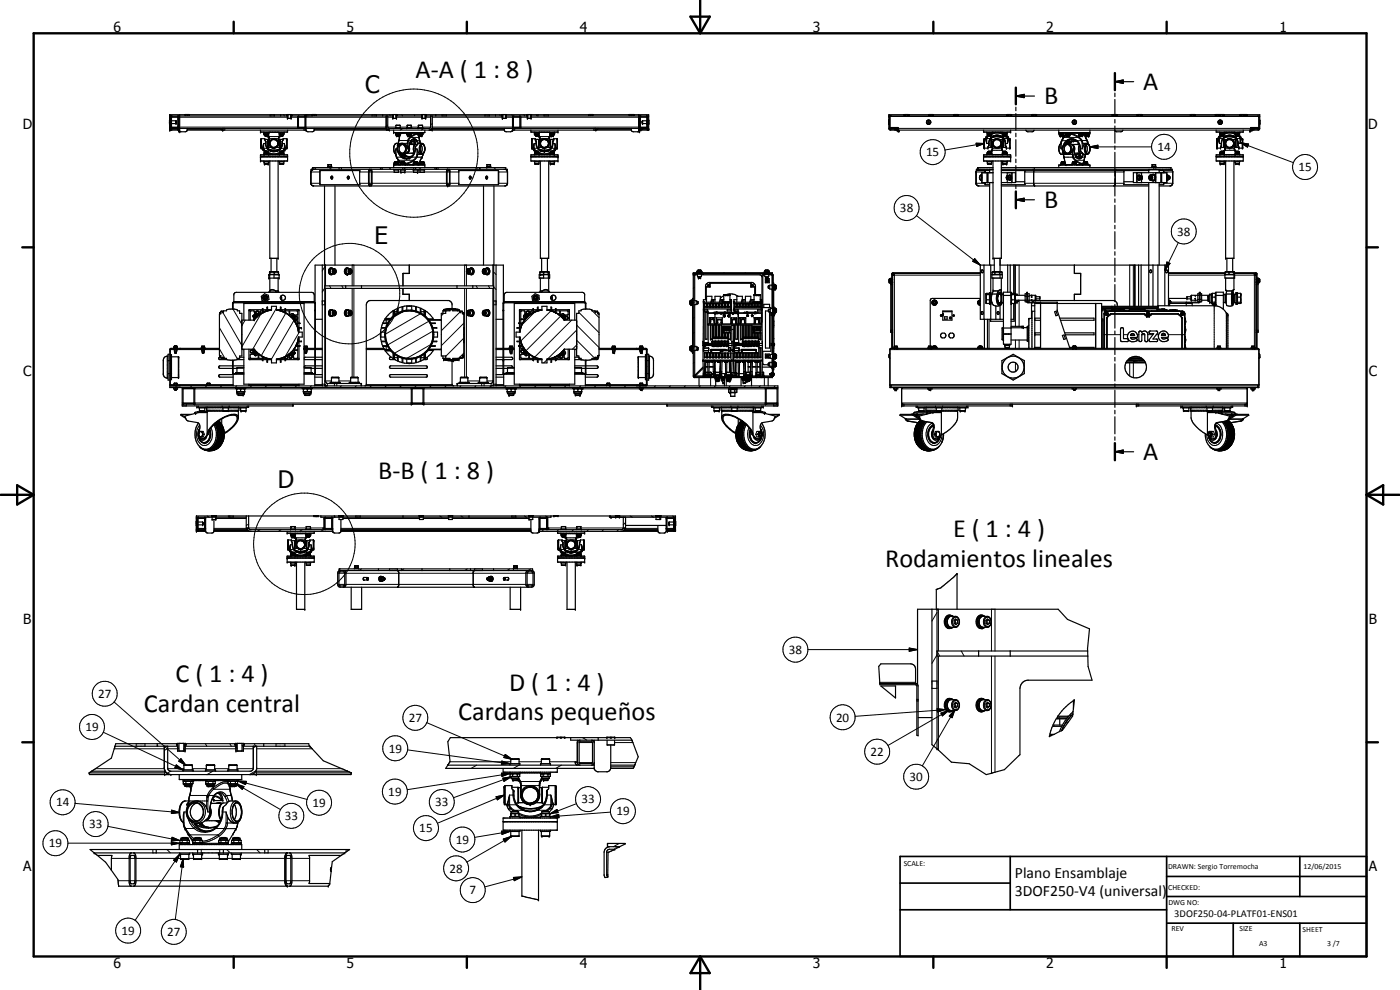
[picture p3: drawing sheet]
<svg xmlns="http://www.w3.org/2000/svg" width="420mm" height="297mm" viewBox="0 0 420 297" stroke-linecap="round" stroke-linejoin="round" font-family="sans-serif">
<defs><g id="words">
<g font-size="7.9">
<text x="124.7" y="23.3">A-A ( 1 : 8 )</text>
<text x="343.1" y="27">A</text>
<text x="313.4" y="31.3">B</text>
<text x="313.4" y="62.5">B</text>
<text x="113.5" y="143.7">B-B ( 1 : 8 )</text>
<text x="343.1" y="138.1">A</text>
<text x="286" y="161">E ( 1 : 4 )</text>
<text x="265.6" y="170.1">Rodamientos lineales</text>
<text x="52.7" y="204.5">C ( 1 : 4 )</text>
<text x="152.9" y="207.2">D ( 1 : 4 )</text>
<text x="43.2" y="213.5">Cardan central</text>
<text x="137.5" y="216.2">Cardans pequeños</text>
</g>
<g font-size="7.2">
<text x="109.5" y="27.9">C</text>
<text x="112.4" y="73.1">E</text>
<text x="83.4" y="146.3">D</text>
</g>
<g font-size="4.7">
<text x="304.6" y="263.5">Plano Ensamblaje</text>
<text x="304.6" y="268.9">3DOF250-V4 (universal)</text>
</g>
<g font-size="4.2">
<text x="34" y="9.6">6</text>
<text x="104" y="9.6">5</text>
<text x="174" y="9.6">4</text>
<text x="244" y="9.6">3</text>
<text x="314" y="9.6">2</text>
<text x="384" y="9.6">1</text>
<text x="6.8" y="38.7">D</text>
<text x="410.6" y="38.7">D</text>
<text x="7" y="112.9">C</text>
<text x="410.8" y="112.9">C</text>
<text x="7" y="187.1">B</text>
<text x="410.8" y="187.1">B</text>
<text x="7" y="261.4">A</text>
<text x="410.8" y="261.4">A</text>
<text x="34" y="290.4">6</text>
<text x="104" y="290.4">5</text>
<text x="174" y="290.4">4</text>
<text x="244" y="290.4">3</text>
<text x="314" y="290.4">2</text>
<text x="384" y="290.4">1</text>
</g>
<g font-size="3.9">
<text x="277.9" y="46.9">15</text>
<text x="347.4" y="45.3">14</text>
<text x="389.7" y="51.4">15</text>
<text x="270.1" y="63.7">38</text>
<text x="353.3" y="70.7">38</text>
<text x="236.7" y="196.2">38</text>
<text x="29.5" y="209.4">27</text>
<text x="25.6" y="219.4">19</text>
<text x="122.7" y="216.7">27</text>
<text x="250.9" y="216.5">20</text>
<text x="116.7" y="225.8">19</text>
<text x="261.3" y="226.8">22</text>
<text x="116.5" y="238.8">19</text>
<text x="273" y="234.3">30</text>
<text x="16.8" y="242">14</text>
<text x="93.8" y="242.1">19</text>
<text x="130.6" y="241.9">33</text>
<text x="174.5" y="241">33</text>
<text x="185" y="244.6">19</text>
<text x="26.7" y="248.5">33</text>
<text x="85.5" y="246">33</text>
<text x="125.8" y="249.7">15</text>
<text x="14.7" y="254.3">19</text>
<text x="136.8" y="253.2">19</text>
<text x="134.9" y="261.8">28</text>
<text x="140.9" y="268.4">7</text>
<text x="36.5" y="280.5">19</text>
<text x="50.2" y="280.8">27</text>
</g>
<text font-size="3.1" x="352.4" y="275.2">3DOF250-04-PLATF01-ENS01</text>
<g font-size="2.4">
<text x="271.2" y="259.7">SCALE:</text>
<text x="350.6" y="260.8">DRAWN: Sergio Torremocha</text>
<text x="391.2" y="260.6">12/06/2015</text>
<text x="350.6" y="267">CHECKED:</text>
<text x="350.6" y="271.4">DWG NO:</text>
<text x="351.6" y="279.3">REV</text>
<text x="372" y="279.4">SIZE</text>
<text x="390.9" y="279.6">SHEET</text>
<text x="377.9" y="283.8">A3</text>
<text x="398.3" y="283.8">3 /7</text>
</g>
</g></defs>
<g fill="none" stroke="#000" stroke-width=".35">
<path d="M51 38.8h.1M51 36.1v1.2M51 38.7l.3 .3M51.2 38.3l.3 .2h2.2M51.2 34.9l.1 3.8 2.4 .1M51.3 34.9l-.1 .2M51.3 34.9h-.3v4.1h2.7M51.5 35.1h1.9v3.2l-1.9-.1zM51.5 34.8l-.2 .1M51.5 36.2h1.3v.9h-1.3M52.8 36.4h.1M52.8 37h.1"/>
<path d="M52.9 36.4v.6M52.9 36.4h.1M52.9 36.9v.1M53.3 38.8v.2M53.4 34.8l.3 .3M53.7 38.3l-.3 .2M53.7 39.2h.2M53.9 38.5h62.1M53.9 34.4v5.1h-.2v-4.7M55.7 34.4h1.1M56.2 34.4h.1M56.2 38.5l-.3 1h-1.7l-.4-.3"/>
<path d="M56.2 38.8h10.2M56.8 34.4h-.1M66.2 38.5l.5 .5M66.8 38.5v.5M78.2 39v.6h8.1v-.6M79.2 39.6v.2h1.5v-.2M79.2 39.9h1.5M79.2 39.9v.3M79.4 39.8l-.2 .1M79.6 39.9v.3M80.3 39.9v.3M80.5 39.8l.1 .1"/>
<path d="M80.7 39.9v.3M83.8 39.6v.2h1.5v-.2M83.8 39.9l.2 .6M84 39.8l-.2 .1M84.1 39.9v.3M84.2 34.4v.4M84.9 39.9v.3M85.1 39.8l-1.3 .1M85.1 39.8l.1 .1M85.2 39.9h.1M85.2 39.9l-.1 .7h-1.1M86.1 34.5l.2 .1"/>
<path d="M86.3 34.4h-35.3v.4h35.3M86.3 34.4h1.1M86.3 34.4v1.1h1.1v-1M86.4 34.4v1.1M87.2 34.4v1.1M87.4 34.8h30.5M87.4 34.4h30.5M87.4 34.4v.1M87.4 34.4v.4M89.6 35.1h2l-.1 3.2-1.9-.1zM89.6 34.8l-.3 .4v2.9l.3 .4M91.6 34.8l.2 .4v2.9l-.2 .4"/>
<path d="M91.8 38.5l.1 .5h-35.7M91.8 34.4v.4M93.7 34.4h1.2M93.7 34.4h.1M94.3 34.4h.1M94.3 38.5v.7l-.6 .3h-1.5l-.4-.6M94.3 39h57M94.3 38.8h21.6M94.4 34.4h-.1M94.9 34.4h-.1M94.9 34.4h.1M114.8 34.4v.4"/>
<path d="M115.9 34.8l.1 3.7M115.9 38.5v.5M116 38.5l.7 .5M116.4 34.8v3.2l.3 .5h12.2l.3-.3v-3.4M117.8 34.5l.1 .1M117.9 34.4h1.1M117.9 34.4v1.1h1.1v-1.1M118.1 34.4v1.1M118.1 39v.8h9.4v-.8M118.7 39.8v.2h1.5v-.2M118.7 38.5v-.1h1.5v.1M118.8 38.4l.1-.8h1.1l.1 .8"/>
<path d="M118.8 34.4v1.1M119 34.8h7.6M119 34.4h7.6M119.1 34.5l-.1 .1M120.3 39.8l-.1 .3M122.1 39.8v.2h1.5v-.2M122.1 38.5v-.1h1.5v.1M122.2 38.4v-.8h1.2v.8M125.3 39.8l.2 .3M125.4 39.8v.2h1.5v-.2M125.4 38.5v-.1h1.5v.1M125.5 38.4v-.8h1.3v.8"/>
<path d="M126.5 34.5l.1 .1M126.5 34.5h.1M126.6 34.4h1.2M126.6 34.4v1.1h1.2v-1.1M126.8 34.4v1.1M127.5 34.4v1.1M127.8 34.8h23M127.8 34.5v.1M129.6 38.5h62.1M129.7 38.5l-.7 .5M129.7 38.8h21.6M129.7 38.5v.5"/>
<path d="M129.7 34.8v3.7M130.8 34.4v.4M148.7 34.4v.4M150.6 34.5h.1M150.6 34.5l.2 .1M150.7 34.5h-.1M150.8 34.4l-23 .1M150.8 34.4h1.1M150.8 34.4v1.1h1.1v-1.1M150.9 34.4v1.1M151.3 38.5l.1 .7 .5 .3h1.6l.3-.6M151.7 34.4v1.1"/>
<path d="M151.8 34.7h.1M151.9 34.8h6.4M152 34.5l-.1 .1M153.8 38.5v.5h35.6M154 34.8l-.2 .2v3.3l.2 .2M154.1 35.1h1.9v3.2l-1.9-.1zM156.1 34.8l.2 .4v2.9l-.2 .4M158.1 34.5l.2 .1M158.3 34.4l-6.4 .1M158.3 34.4h1.1M158.3 34.4v1.1h1.1v-1.1M158.4 34.4v1.1"/>
<path d="M159.2 34.4v1.1M159.3 39v.6h8.2v-.6M159.4 34.5l35.3-.1v.4h-35.3M159.5 34.5l-.1 .1M160.3 39.6v.2h1.6v-.2M160.4 39.9l.2 .7h1.1M160.4 39.9h.1M160.6 39.8l1.2 .1M160.6 39.8l-.2 .1M160.8 39.9v.3M161.4 34.4v.4M161.5 39.9v.3"/>
<path d="M161.7 39.8l.1 .1M161.8 39.9l-.1 .6M165 39.6v.2h1.4v-.2M165 39.9h1.4M165 39.9l.2 .6M165.2 39.8l-.2 .1M165.4 39.9v.3M166.1 39.9v.3M166.3 39.8l.1 .1M166.4 39.9v.3M176.7 34.4h.1M177.2 34.4h.1"/>
<path d="M177.4 34.4h.1M177.9 34.4h-.1M178 34.4h-1.3M178.8 38.5v.5M179.3 38.8h10.1M179.4 38.5l-.4 .5M188.8 34.4h1.4M188.8 34.4h.1M189.4 34.4h.1M189.4 38.5l.1 .7 .4 .3h1.6l.3-.3M189.5 34.4h.1M189.9 34.4h.1"/>
<path d="M191.7 34.4v5.1h.2v-4.7M191.7 39.2h.2M191.9 38.1l.3 .4M191.9 38.2l.1 .1M192.2 34.8l-.3 .4M192.2 35.1h2l-.1 3.2h-1.9zM192.3 38.8v.2M192.8 36.4v.6M194.2 34.8l.3 .4M194.2 36.2h-1.4v.9h1.4M194.3 34.9h.4v4.1h-2.8M194.5 38.1l-.3 .4h-2.3"/>
<path d="M194.5 34.9l-.1 3.8-2.5 .1M194.6 38.8h.1M194.7 37.3h.1M194.7 36.1h.1M194.7 38.5l-.4 .5M266.8 37.3h.1M266.8 36.1h.1M266.8 34.4h111.3v.4h-111.3zM267.1 34.9l.1 3.8 2 .1v.2h-2l-.3-.1-.1-4h111.3v3.6l-.4 .5h-2v-.2l2-.1 .1-3.8M267.3 34.8l-.1 .1M269.6 38.5h-2.3l-.2-.2h2.5v1.2h.2v-.5M269.6 39h105.7"/>
<path d="M271.4 34.4h1.3M271.7 34.4h.1M272.4 34.4h.1M278 36.7a.66 .66 0 0 1 .7-.6 .66 .66 0 0 1 .6 .6M278 36.7a.66 .66 0 0 0 .7 .6 .66 .66 0 0 0 .6-.6M278.1 36.7a.61 .61 0 0 0 .6 .6 .61 .61 0 0 0 .6-.6M278.5 36.1l-.4 .6M278.6 36l.5 .2M278.6 36.5l.3 .2-.1 .2-.3-.2zM278.8 34.4h1.3M279 34.4h.1M279.1 34.4h.1"/>
<path d="M279.2 36.3l.1 .4M279.7 34.4h.1M279.8 34.4h.1M286.3 34.4h1.3M286.5 34.4h.1M286.6 34.4h.1M287.2 34.4h.1M287.3 34.4h.1M295.2 39v.6h8.1v-.6M296.2 39.6v.2h1.5v-.2M296.3 39.9h1.3M296.4 39.8v.5"/>
<path d="M297 39.9v.3M297.5 39.8v.5M300.8 39.6v.2h1.5v-.2M300.9 39.9h1.3M301 39.8v.5M301.6 39.9v.3M302.1 39.8v.5M302.2 34.4h1.3M302.5 34.4h.1M302.6 34.4h.1M303.2 34.4h.1M304.9 28.8l2.5-.5v1z"/>
<path d="M304.9 26.3v5M304.9 32.2v1M304.9 34.1v5M304.9 40v1M304.9 28.8h5.6M307.9 39l.6 .5h1.6l.2-.5M309.7 34.4h1.3M310 34.4h.1M310.1 34.4h.1M310.7 34.4h.1M317.7 39v.8h9.4v-.8M317.8 39.8v.2h1.5v-.2"/>
<path d="M319.7 39.8v.2h1.6v-.2M321.8 36.9a.63 .63 0 0 1 .6-.9 .63 .63 0 0 1 .6 .9M321.8 36.9a.61 .61 0 0 0 .6 .4 .61 .61 0 0 0 .6-.4M321.9 36.8a.58 .58 0 0 1 .5-.7 .58 .58 0 0 1 .6 .7M321.9 36.8a.57 .57 0 0 0 .5 .5 .57 .57 0 0 0 .6-.5M322.4 36.5l.3 .2-.2 .2-.3-.2zM323.6 39.8v.2h1.6v-.2M325.6 39.8v.2h1.5v-.2M333.9 34.4h1.2M334.1 34.4h.1M334.5 39l.6 .5h1.6l.3-.5M334.6 24.5l2.5-.5v1z"/>
<path d="M334.6 21.9v5.2M334.6 27.9v1.1M334.6 29.8v5.2M334.6 35.9v1M334.6 37.8v5.1M334.6 24.5h5.6M334.8 34.4h.1M334.9 34.4h-.1M341.4 34.4h1.2M341.6 34.4h.1M342.3 34.4h.1M342.4 34.4h-.1"/>
<path d="M357.3 34.4h1.3M357.5 34.4h.1M357.7 34.4h.1M358.2 34.4h.1M358.3 34.4h.1M364.8 34.4h2.6M365 39v.6h8.1v-.6M365.1 34.4h.1M365.2 34.4h.1M365.7 34.4h.1M366 39.6v.2h1.5v-.2M366.1 36.5l.3 .2-.1 .2-.3-.2z"/>
<path d="M366.1 39.9h1.3M366.2 34.4h.1M366.2 39.8l-.1 .5M366.8 39.9v.3M366.9 34.4h.1M367.3 39.8l.1 .1M367.4 39.9v.4h-1.2M370.6 39.6v.2h1.5v-.2M370.7 39.9h1.3M370.8 39.8v.5M371.4 39.9v.3M371.9 39.8l.1 .1"/>
<path d="M372 39.9v.4M372.2 34.4h2M372.4 34.4h.1M373.1 34.4h.1M373.2 34.4h.1M373.5 34.4h.1M373.9 34.4h-.1M377.5 34.8l.2 .1M377.8 38.3l-.2 .2h-2.3M377.8 38.3h-2.5v1.2h-.2v-.5M378.1 36.1v1.2M78.2 46.5h8.1v1.8h-8.1z"/>
<path d="M78.2 47h8.1M78.3 44.4h.5M78.3 44.3v.1M78.4 41.7l1-.1v.5l.3 .2a2.74 2.74 0 0 0 2.5 3.2l-1.1-.3-.6-.4M78.4 41.7l-.1 2.5M78.5 41.6l-.1 .1M78.7 44.4l.7 1.2M78.8 44.4h.1M79.2 43.1l-.4 1.3M79.2 46.5v-.2h1.5v.2M79.2 48.3v.2h1.5v-.2M79.2 40.2l.2 .4h1.1"/>
<path d="M79.2 40.2h1.5M79.3 46.2h.1M79.3 46.2h.7M79.3 48.5l.1 .7h1.1v-.7M79.3 45.9h.7M79.3 45.8v.4M79.3 46.2l.1 .1M79.4 45.8h1.1M79.4 45.8v-.3h1.1v.3M79.4 45.8h-.1M79.4 41.8h1v2.4h-.3M79.5 40.8h.8"/>
<path d="M79.5 45.5h.8M79.5 40.6v.2M79.5 45.5h.1M79.6 40.2l.2 .1M79.6 40.2l-.1 .1M80 46.2h.5M80 45.9h.5M80 45.9v.3M80.3 40.2l.1 .1M80.3 40.2l-.2 .1M80.3 40.6v.2M80.3 45.5h.1"/>
<path d="M80.4 40.6l.1 .2M80.4 44.1h.1M80.5 44.2l1.5 .2M80.5 45.8v.4M80.5 40.8h.1M80.5 46.2v.1M80.5 40.8l.3 .5v2.1l.6 .8 .6 .2M80.6 40.2l-.1 .1v.5M80.7 41.1l.1 .3M80.8 41.9l-.4 .1M81 48.3v29.2h2.5v-29.2M82.2 41.6l.8 .2 .6 1"/>
<path d="M83.5 45.2l-.3 .1M83.6 41.9l.4 .1M83.7 41.1l-.2 2.5-.5 .6-1 .2M83.7 45l.3-.2-1 .6M83.7 41.1v.2M83.8 46.5v-.2h1.5v.2M83.8 48.3v.2h1.5v-.2M83.9 40.3h1.3M83.9 46.2h.6M83.9 48.5l.1 .7h1.1l.1-.7M83.9 45.9h.6M83.9 46.2l.1 .1"/>
<path d="M84 41.9v2.3h-.9M84 44.1h.1M84 45.8h1.1M84 45.8v-.3h1.1v.3M84 45.8l-.1 .4M84.1 40.6l-.4 .5M84.1 40.8h.8M84.1 45.5h.8M84.1 40.2l.3 .1M84.1 40.2v.1M84.1 40.6v.2M84.1 45.5h.1"/>
<path d="M84.4 44.2l.6-2.6h1l.1 2.8h-.4M84.4 44.2l-.2 .2a3.4 3.4 0 0 1-3.8 .2M84.5 46.2h.7M84.5 45.9h.7M84.5 45.9v.3M84.9 40.2l.1 .1M84.9 40.2l-.2 .1M84.9 40.6v.2M84.9 45.5h.1M85 41.8h-1v2.4h.4M85.1 45.8l.1 .4M85.2 46.2l-.1 .1"/>
<path d="M85.3 43.1l.4 1.3M85.7 44.4h.1M85.7 44.4l-.6 1.2M93.4 51.2v-.4h58.8v.4M93.8 50.8v-.5h58v.5M94 50.8l-.5 .3-.2 .5v3.4l.3 .6 .5 .2h57.4l.5-.2 .3-.4-.1-4M96 51.2h12v4.2h-12M96 51.2v4.2M97.4 55.8v23.7M98.3 50.2l1.3 .1M98.4 50l.1-.6h1v.8M99.5 52.9l.4 .2-.3 .6-.3-.4z"/>
<path d="M99.5 50h-1.1l-.1 .3M99.6 52.9l-.1 .3 .1 .5M100.5 55.8v23.7M101.8 50.3v.5M104.4 52.9l.4 .2v.3a.34 .34 0 0 1-.5 .2 .34 .34 0 0 1 0-.6zM104.6 52.9l-.2 .3 .2 .5M110.8 51.2l.7 .2v3.8l-.2 .2-.5-.2zM110.9 50.8l-.3 .6v3.8l.3 .6M111.4 50.8l.3 .8v3.4l-.4 .8M114.7 50.3v.5M118.1 49.5h9.4M118.2 50.8v.2h1.5v-.2"/>
<path d="M118.2 48.9h.4M118.2 48.9v.3h.4M118.3 51.7h.1M118.3 51v.7M118.4 48.8v-.2h1.1v.2M118.4 48.8h1.1M118.4 48.8l-.2 .1M118.6 48.6h.7M118.6 48.9h.7M118.6 49.2h.7M118.6 48.6h.1M118.6 48.9v.3"/>
<path d="M118.6 48.5v.1M118.7 40.4h.4M118.7 40.1h.4M118.7 40.4h.1M118.7 40.1v.3M118.8 40.4l.1 .1M118.8 40l-.1 .1M118.8 44.7l.1 2.5 1.3 1.9M118.9 40.5v.3h1.1v-.3M118.9 40.5h1.1M118.9 40l-.1 .1M119.1 40.8h.7"/>
<path d="M119.1 40.4h.7M119.1 40.1h.7M119.1 40.1v.3M119.2 48.5l.1 .1M119.2 43.6l.2 .2M119.2 43.6h.3M119.3 48.9h.4M119.3 48.9v.3M119.3 48.6h.1M119.5 43.6h.1M119.5 43.6a1.74 1.74 0 0 0 1 2.7 1.99 1.99 0 0 0 2.3-2.3M119.5 43.6a1.7 1.7 0 0 1 1.8-.5 1.7 1.7 0 0 1 1.2 1.6"/>
<path d="M119.5 48.8l.2 .1M119.5 43a1.52 1.52 0 0 0-1.3 2.3l.6 .9M119.5 43.4v.2M119.5 43.1l-.3 .5M119.6 51l-.1 .7h-1.1M119.7 48.9v.3h-.4M119.7 49.5v-.2h-1.5l-.1 1M119.7 43.6a1.25 1.25 0 0 1 2 1.1 1.25 1.25 0 0 1-2 1 1.43 1.43 0 0 1 0-2.1zM119.8 40.4h.4M119.8 40.1h.4M119.8 40.1v.3M119.9 40.8l-.4 2.8"/>
<path d="M120 40l.2 .1M120.1 49.5v-.2h1.5v.2M120.1 50.8v.2h1.5v-.2M120.2 48.9v.3h.3M120.2 48.9h.3M120.2 40.1v.3M120.2 40.4l-.2 .1M120.3 51v.7M120.3 49.3h.1M120.3 51.7h.1M120.3 48.8v-.2h1.1v.2M120.3 48.8h1.1"/>
<path d="M120.3 48.8l-.1 .1M120.4 46.4h.8M120.5 48.6h.7M120.5 48.9h.7M120.5 49.2h.7M120.5 48.6h.1M120.5 48.9v.3M120.6 48.5l-.1 .1M120.8 43.3a1.42 1.42 0 0 0-1 1.4 1.42 1.42 0 0 0 1 1.3M120.9 50.3v.5M121.2 46.4v.1M121.2 48.5v.1"/>
<path d="M121.2 49.2l.2 .1M121.2 46.5h.1M121.2 48.9h.4M121.2 48.6h.1M121.2 48.9v.3M121.3 46.5l1.5 .5M121.4 48.8l.2 .1M121.4 46.3l.4 .4M121.5 51v.7h-1.2M121.5 49.3h-.1M121.6 48.9l-.1 .4M122 46h2.3"/>
<path d="M122.1 40.4h.4M122.1 40.1h.4M122.1 40.1v.3M122.1 40.4l.1 .1M122.2 40.5v.3h1.2v-.3M122.2 40.5h1.2M122.2 40l-.1 .1M122.5 40.8h.7M122.5 40.4h.7M122.5 40.1h.7M122.5 40.1v.3M122.5 47h.3"/>
<path d="M122.8 44.1l-.1 1.3-.7 .6M122.8 43.9v1.4l-.6 .7M122.9 43.3h1.7M123.1 42.7l.2 .1M123.2 40.4h.3M123.2 40.1v.3M123.3 42.9h1.4M123.3 42.3h.1M123.3 42.3l-.5 1.7M123.4 40l.1 .1M123.5 40l-.3 .1M123.5 40v.1"/>
<path d="M123.5 40.1l-.1 .4M123.6 46h.3M123.7 46l.5 .3M123.8 46.8l-.7 .6-1.1 .2M123.8 46.7l-1 .3M124 49.5v-.2h1.5v.2M124 50.8v.2h1.5v-.2M124 48.9h.4M124 48.9l.2 .4M124.1 49.3h.1M124.1 51l.1 .7h1.2v-.7M124.2 41.7l-.9 .6"/>
<path d="M124.2 46.3l-.4 .5M124.2 43.3h.3a2.19 2.19 0 0 0-.1 2.5M124.2 48.8v-.2h1.1v.2M124.2 48.8h1.1M124.2 48.8l-.2 .1M124.3 43.3h-.7M124.3 49.3h-.1M124.3 46l.2-.7a1.81 1.81 0 0 1 .8-2l.5-.3h.8a1.16 1.16 0 0 1 .9 1.4l-.1 1.1-.5 .7M124.3 46l-.1 .3M124.3 46h-.2M124.4 48.6h.7M124.4 48.6h.1"/>
<path d="M124.4 48.9h.7M124.4 49.2l-.1 .1M124.4 49.2h.7M124.4 48.9v.3M124.4 48.5v.1M124.7 50.3v.5M125 48.5l.1 .1M125.1 44.7l.3 .6a1.16 1.16 0 0 0 1.5 .9M125.1 48.9h.4M125.1 49.2l.2 .1M125.1 48.6h.1M125.1 48.9v.3"/>
<path d="M125.3 43.3h-.6a2.18 2.18 0 0 0-.3 2.5M125.3 48.8l.2 .1M125.4 49.3h-.1M125.4 49.3h.1M125.5 40.4h.3M125.5 40.4l.1 .1M125.5 48.9v.3M125.5 49.2l-.1 .1M125.5 49.2l-.2 .1M125.5 40l.3 .1M125.6 40.5v.3h1.1v-.3M125.6 40.5h1.1"/>
<path d="M125.6 40l-.1 .4M125.7 40.8l.4 2.2M125.8 40.8h.8M125.8 40.4h.8M125.8 40.1h.8M125.8 40.1v.3M125.9 49.5v-.2h1.6v1M125.9 50.8v.2h1.6v-.2M126 48.9h.3M126 48.9v.3h.3M126.1 51v.7h1.2v-.7M126.1 48.8v-.2h1.1v.2"/>
<path d="M126.1 48.8h1.1M126.1 48.8l-.1 .1M126.2 48l-.7 1.1M126.3 48.6h.8M126.3 48.9h.8M126.3 49.2h.8M126.3 48.6h.1M126.3 48.9v.3M126.4 43.5l.3 .9-.3 1.4M126.4 48.5l-.1 .1M126.4 43.5a.6 .6 0 0 1 .8-.1 .6 .6 0 0 1 .2 .7 1.43 1.43 0 0 1-.7 1.9 1.9 1.9 0 0 1-.3-2.5zM126.6 40.4h.3"/>
<path d="M126.6 40.1v.3M126.7 40l.2 .4M126.8 40l-.2 .1M126.9 46.2l-.6 1.7M126.9 40.4l-.2 .1M127 48.5l.1 .1M127.1 48.9h.3M127.1 48.6h.1M127.1 48.9v.3M127.2 48.8l.2 .1M127.4 48.9v.3h-.3M131 50.3v.5"/>
<path d="M134.2 51.2h.6l.1 .4v3.4l-.2 .4h-.4l-.2-.4zM134.3 50.8l-.3 .5v4l.4 .5M134.8 50.8l.2 .5v4l-.3 .5M141 52.9l.2 .3-.2 .5M143.9 50.3v.5M145.1 55.8v23.7M146 52.9l.2 .3-.2 .5M146 52.9l.3 .2v.3l-.2 .3-.2-.1M146 52.9l-.1 .7M146.1 50h1.2v.3M147.2 50v-.6h-1l-.1 .8M147.3 50.2l-1.2 .1"/>
<path d="M148.2 55.8v23.7M149.6 51.2h-12v4.2h12M149.6 51.2v4.2M151.7 50.8l.5 .4M159.3 46.5h8.2v1.8h-8.2zM159.3 47h8.2M159.9 44.4l.7 1.2M160 44.4h-.1M160.3 43.1l-.3 1.3M160.3 46.5v-.2h1.6v.2M160.3 48.3v.2h1.6v-.2M160.5 40.3h1.2"/>
<path d="M160.5 46.2h.6M160.5 48.5l.1 .7h1.1v-.7M160.5 45.9h.6M160.5 46.2l.1 .1M160.6 45.8h1.1M160.6 45.8v-.3h1.1v.3M160.6 45.8l-.1 .4M160.6 41.8h1v2.4h-.3M160.7 40.8h.8M160.7 45.5h.8M160.7 40.6v.2M160.7 45.5h.1"/>
<path d="M160.8 40.2l.1 .1M160.8 40.2l-.1 .1M160.9 42.3l-.3-.7-1.1 .1v2.7h.4M160.9 42.3l.3 1.8 .9 1M160.9 42.3h.1M161.1 46.2h.6M161.1 45.9h.6M161.1 45.9v.3M161.5 40.2l.1 .1M161.5 40.2l-.2 .1M161.5 40.6v.2M161.5 45.5h.1"/>
<path d="M161.6 44.6v.1M161.6 40.6l.1 .2zM161.6 44.1h.1M161.7 41.9v2.3l1.3 .2M161.7 45.8v.4M161.7 44.8l.4 .3M161.7 40.8h.1M161.7 46.2v.1M161.7 40.8l.3 .4M162 41.2v2.2l.3 .6 .6 .4M162 41.3v.1M162 41.9l-.4 .1"/>
<path d="M162.1 45.1l1.3 .4zM162.2 48.3v29.2h2.5v-29.2M163.4 41.6l.8 .2 .4 .4 .2 .9M164.6 45.2l-.2 .1M164.8 43.1a1.39 1.39 0 0 1-1.9 1.3M164.8 41.9l.4 .1M164.9 41.3l-.1 1.8M164.9 41.1v.2M165 46.5v-.2h1.4v.2M165 48.3v.2h1.4v-.2M165.1 46.2h.6M165.1 48.5l.1 .7h1.1v-.7"/>
<path d="M165.1 45.9h.6M165.1 46.2l.1 .1M165.1 44.8l-.9 .6M165.2 41.9v2.3h-.9M165.2 44.1h.1M165.2 45.8h1.1M165.2 45.8v-.3h1.1v.3M165.2 45.8l-.1 .4M165.3 40.6l-.4 .7M165.3 40.8h.8M165.3 45.5h.8M165.3 40.6v.2"/>
<path d="M165.3 45.5h.1M165.4 40.2l.2 .1M165.4 40.2l-.1 .1M165.6 44.2l.6-2.6h1l.1 2.8h-.4M165.6 44.2l-.2 .2a3.6 3.6 0 0 1-3.8 .3M165.7 46.2h.6M165.7 45.9h.6M165.7 45.9v.3M165.9 42.4h.1M166.1 40.2l.1 .1M166.1 40.2l-.2 .1M166.1 40.6v.2"/>
<path d="M166.1 45.5h.1M166.2 41.8h-1v2.4h.4M166.3 45.8v.4M166.3 46.2v.1M166.4 40.2l-.1 .4h-1.1M166.4 40.2l-1.3 .1M166.5 43.1l.4 1.3M166.9 44.4l-.6 1.2M294.7 52.5a.81 .81 0 0 0-.8 .8 .81 .81 0 0 0 .8 .8M294.7 52.6l-.2 .6 .2 .8M295.2 46.5h8.1v1.8h-8.1zM295.2 47h8.1"/>
<path d="M295.6 54.8l.1 .6M295.7 51.2h1.3M295.7 55.4h1.3M295.7 51.2v.6M295.7 54.8v.6M295.7 51.2l-.1 .6M295.8 41.6l-.5 .1v2.7h1.2v-.4l.3-.3M295.8 41.7l.4 1.4M295.8 41.6v.1M296.2 46.5v-.2h1.5v.2M296.2 48.3v.2h1.5v-.2M296.2 45.8l.2 .5"/>
<path d="M296.3 51.8v3M296.3 48.5l.1 .7h1.1l.1-.7M296.3 40.2l.2 .1M296.4 40.3v.3h1.1v-.3M296.4 45.8l-.2 .1M296.4 40.5l-.6 1.1M296.4 45.8h1.1M296.4 40.3h1.1M296.4 45.8l.2 .1M296.4 51.8v3M296.4 45.8h-.1M296.6 40.8h.7"/>
<path d="M296.6 40.6v.2M296.6 45.5h.1M296.6 45.5h.7M296.6 46.2h-.3M296.6 46.2h.7M296.6 45.9h.7M296.6 45.9v.3M296.8 43.7h.1M297 40.2l-.2 .1M297 40.2l.1 .1M297 50.9h1M297 50.9v.9"/>
<path d="M297 54.8v24.7M297.1 50.8l-.1 .1M297.1 41.8h.4v2.4h-1M297.3 40.6v.2M297.3 45.5h.1M297.3 45.9v.3M297.4 41.4a3.5 3.5 0 0 1 4 .4M297.4 41.4l-.5 .9-.1 1.4M297.5 44.1h.1M297.5 45.4l-.1 .1zM297.5 45.8l.2 .4h-.4M297.5 45.5h-1.1v.3"/>
<path d="M297.5 45.6v.2M297.5 44.2h.3M297.5 45.8l-.2 .1M297.5 45.8h.1M297.6 45.3h.1M297.6 40.2l-.2 .1M297.6 46.2l-.1 .1M297.8 44.9l-.2 .4M297.9 41l-.5 .4M297.9 41l-.4 .3M298 50.3h-4.6v.5M298 51.8h-3.3v3h3.3"/>
<path d="M298 50.8h-4.9l-.2 4.4 .2 .3 .7 .3h3.2M298 48.3v29.2h2.5v-29.2M298.4 41.9l-.5 .7-.2 2.4M298.4 40.8l-.5 .2M298.4 41.9a1.41 1.41 0 0 1 1.5-.2 1.41 1.41 0 0 1 .8 1.4M298.4 41.9l-.9 .1M299.3 40.6l-1.4 .4M300.1 41.9l1 .1M300.3 40.8l.7 .5M300.5 51.8h4.2v3h-4.2M300.5 50.8h51.3l.1 4.2-.2 .5-.6 .3h-3.2M300.5 50.3h50.9v.5"/>
<path d="M300.5 51.2h7.2v4.2h-7.2M300.5 55.8h44.3M300.7 43.1v1.6M300.7 43.1a1.38 1.38 0 0 1-1.5 1.3M300.7 44.7l.1 .3M300.8 45l.3 .5M300.8 46.5v-.2h1.5v.2M300.8 48.3v.2h1.5v-.2M300.8 45.9v.3M300.8 46.2l.2 .1M300.8 46.2h.4M300.9 40.2l.2 .1"/>
<path d="M300.9 48.5l.1 .7h1.2v-.7M301 41.9v2.3h-.3M301 44.1h.1M301 40.3v.3h1.1v-.3M301 45.6v.2M301 45.5h1.1v.3M301 45.8h1.1M301 40.3h1.1M301 45.8l-.2 .1M301 45.8l.2 .1M301.2 40.6v.2M301.2 45.5h.1"/>
<path d="M301.2 45.9v.3M301.2 40.8h.7M301.2 46.2h.8M301.2 45.5h.7M301.2 45.9h.8M301.4 41.8l.6 2.6h1.1M301.4 41.8h-.3v2.4h.9M301.6 40.2l.1 .1M301.6 40.2l-.2 .1M301.9 40.6v.2M301.9 45.5h.1M302 45.9v.3"/>
<path d="M302.1 45.8l-.1 .1M302.1 40.5l.6 .9-.4 1.7M302.1 45.8h.1M302.2 45.8l.1 .4h-.3M302.2 53.1h.3M302.2 53.1v.4M302.2 53.1l.2-.1 .3 .4-.3 .2-.2-.1M302.2 40.2l-.2 .1M302.2 52.7h.7l.4 .3-.1 .8-.8 .1a.7 .7 0 0 1-.2-1.2zM302.2 53.5h.3M302.2 46.2l-.1 .1M302.3 51.8v.9"/>
<path d="M302.3 53.8v1M302.5 53.5v.1M302.5 53.1v.4M302.5 53v.1M302.7 41.6l.4 .1v2.6M302.9 52.5a.7 .7 0 0 1 .7 .9 .7 .7 0 0 1-.9 .5M302.9 52.5l-.2 .2M302.9 52.5a.81 .81 0 0 1 .6 .7 .81 .81 0 0 1-.4 .8M303.1 44.3v.1M303.7 51.8v3M304.7 54.5h2.8M304.9 59.9l2.5-.4v1z"/>
<path d="M304.9 41.9v5M304.9 47.8v1M304.9 49.7v5M304.9 55.5v1.1M304.9 57.4v5.1M304.9 59.9h5.6M310.3 50.8l-.1 4.4 .3 .6M317.7 50.3v-.8h9.4v.8M318 40.4h.6M318 40.4v.1M318 40.5v.3h1.1v-.3M318 40.5h1.1"/>
<path d="M318 40v.4M318.2 40.8h.7M318.3 49.5v-.2h1.5v.2M318.4 43.1a2.14 2.14 0 0 0 .1 3.2h.7M318.5 48.9h.6M318.5 48.9v.4M318.5 49.2h.6M318.5 48.8v-.2h1.1v.2M318.5 48.8v.1M318.5 48.8h1.1M318.6 40.4h.6M318.6 40.1h-.6v.3"/>
<path d="M318.6 40.1h.6M318.6 40.1v.3M318.7 48.6h.7M318.7 48.6h.1M318.8 48.5l-.1 .1M318.8 45.8l.4 .4M318.8 45.8h.3M319 45.5l-.2 .3M319.1 45.8l.1 .1M319.1 45.7v.1M319.1 48.9v.3M319.1 40h.1"/>
<path d="M319.1 48.9h.6M319.1 49.2h.6M319.2 45.8l.3 2.8M319.2 40l-.1 .5M319.4 48.5v.1M319.4 48.6h.1M319.6 48.8l.1 .1M319.7 48.9v.4M319.7 49l.2 .5M319.9 40l-1.3 2.2a3.5 3.5 0 0 0-.1 2.5M319.9 40v.5M319.9 40.4h.6"/>
<path d="M319.9 40.1h.6M319.9 40.5v.3h1.1v-.3M319.9 40.5h1.1M320.1 40.8h.8M320.4 43.3a1.43 1.43 0 0 0-1 1.4 1.43 1.43 0 0 0 1 1.3M320.5 40.4h.6M320.5 40.1h.6M320.5 40.1v.3M321 40h.1M321.1 40l-.1 .5M321.4 42.6l-.3 .5M321.6 43.3l.7 .6"/>
<path d="M321.6 43.3a1.73 1.73 0 0 0-2.8 .9v.9l.3 .6M321.6 41.7l.2 .1a2.19 2.19 0 0 1 2 1.3M321.6 43.3l.6 .6M321.6 43.3h2.3M321.7 49.5v-.2h1.5v.2M321.8 43.3a1.54 1.54 0 0 1 .6 2.1M321.8 48.9v.4M321.8 48.9h.6M321.8 49.2h.6M321.9 48.8v-.2h1.1v.2M321.9 48.8h1.1M321.9 48.8l-.1 .1"/>
<path d="M322 44.7a1.67 1.67 0 0 1-1.1 1.5 1.67 1.67 0 0 1-1.8-.5M322.1 48.6h.1M322.1 48.6h.7M322.1 42.3h.4M322.1 48.5v.1M322.2 43.9l.3 2.1M322.3 43.9l.2 .5-.1 .8M322.4 48.9v.3M322.4 42.3l-1.6 .6h-.8M322.4 48.9h.6M322.4 49.2h.6M322.5 46l.6 1.3 .7 .3"/>
<path d="M322.5 46h1.7M322.5 42.3l.9 .3M322.7 48.5l.1 .1M322.8 48.6h.1M322.9 46.5l-.2 .2M322.9 46.4h1.4M322.9 47h.1M323 48.8v.1M323 48.9v.4M323.2 46h.2M323.7 43.3h.2M323.8 40v.5"/>
<path d="M323.8 40.4h.6M323.8 40.1h.6M323.8 43.1l.1 .2M323.8 43.1l-.5 .2M323.8 40.5v.3h1.1v-.3M323.8 40.5h1.1M323.8 40h.1M323.9 45.6l.2 .4h-.2M323.9 43.3l.4 2.1M323.9 45.6l.4 .4h.6M323.9 43.3h-.7M324 46h-.2"/>
<path d="M324 40.8h.8M324 43.6l-.2 .9 .1 1.1M324 43.5a2.14 2.14 0 0 0-.1 2.1M324.4 40.1h.6M324.4 40.4h.6M324.4 40.1v.3M325 49.5v-.2h1.5v.2M325 40l-.1 .5M325 40l1.3 2.2 .2 .9M325.2 48.9v.4M325.2 49l-.3 .5M325.2 48.9h.6"/>
<path d="M325.2 49.2h.6M325.2 48.8v-.2h1.1v.2M325.2 48.8h1.1M325.2 48.8v.1M325.4 48.6h.8M325.5 48.5l-.1 .1M325.7 46.3l-.3 2.3M325.7 40.4h.6M325.7 40.4v.1M325.7 40v.4M325.7 40.5v.3h1.1v-.3M325.7 40.5h1.1"/>
<path d="M325.8 49.2h.6M325.8 48.9v.3M325.8 48.9h.6M326 40.8h.7M326 43.5a2.26 2.26 0 0 1 0 2.3M326 43.5a.6 .6 0 0 1 .8-.1 .6 .6 0 0 1 .2 .7 1.47 1.47 0 0 1-.7 1.9 1.89 1.89 0 0 1-.3-2.5zM326.1 48.5l.1 .1M326.2 48.6h.1M326.3 40.1l-.6-.1v.4M326.3 40.4h.6M326.3 40.1h.6M326.3 48.8l.1 .1"/>
<path d="M326.3 40.1v.3M326.4 48.9v.4M326.5 43.1a2.16 2.16 0 0 1-.2 3.2l-1.2-.1-.8-.9M326.5 43.1h-.2a1.52 1.52 0 0 0-1.5 1.6M326.8 40h.1M326.9 40l-.1 .5M334.6 43.8v1M334.6 45.7l.1 9.5-.4 .6M334.6 51.7v1.1M334.6 53.6v5.2M334.6 59.7v1M337.3 54.5h2.8"/>
<path d="M340.1 51.8h10.1v3h-10.1zM341.2 51.8v3M341.6 52.9l.3-.2h.8l.1 .9-.3 .3h-.7l-.2-.2zM341.9 52.5a.7 .7 0 0 0-.6 .9 .7 .7 0 0 0 .9 .5M342.2 52.7l-.1-.1a.75 .75 0 0 0-.7 .5 .75 .75 0 0 0 .3 .9h.1M342.3 53v.6M342.3 53h.3l.1 .3M342.3 53l.2 .3M342.5 53.3h.2M342.5 53.3l-.2 .3M342.6 51.8v.9M342.6 53.8v1"/>
<path d="M342.7 53.3l-.1 .3h-.3M344.8 50.9h3.1M344.8 50.9v.9M344.8 54.8v37.1M344.8 51.2h-7.6v4.2h7.6M344.9 50.8l-.1 .1M345 53.1l.3-.2 .3 .1-.2 .7-.3-.1M345 53.1l.1 .5M345 53.1h.4M345.1 53.6h.3M345.1 52.5h1a.93 .93 0 0 1 0 1.6h-.8a.96 .96 0 0 1-.2-1.6zM345.4 53.1v.5"/>
<path d="M345.4 53.6h.1M345.5 53l-.1 .1M345.6 54.1l.5 .2M345.7 50.3h1.2M345.7 50.2l.1-.8h1l.1 .8M345.7 50h1.2M346.1 52.3a1.04 1.04 0 0 1 .7 1 1.04 1.04 0 0 1-.7 1M346.1 52.3l-.5 .2M346.8 51.8v3M347.8 50.8l.1 .1M347.9 50.9v.9M347.9 54.8v24.7"/>
<path d="M347.9 51.2h1.3M347.9 55.4h1.3M348.4 51.8v3M348.6 51.8v3M349.2 51.2l.1 .6M349.2 51.2v.6M349.2 54.8v.6M349.3 54.8l-.1 .6M350.2 52.5h.3M350.2 52.6l.2 .8M350.2 53v.6M350.3 52.5h.2"/>
<path d="M350.4 53.4l-.2 .6M350.4 53.3v.1M350.4 53.4l-.1 .1M350.4 53.4h.3M350.5 52.6a.8 .8 0 0 1 .4 .7 .8 .8 0 0 1-.5 .7M350.5 52.5l.2 .9M350.7 52.8a.49 .49 0 0 1 .5 .5 .49 .49 0 0 1-.5 .5M350.7 53.4l-.5 .7M365 46.5h8.1v1.8h-8.1zM365 47h8.1M365.6 41.6l-.4 .1v2.7h1.1v-.4l.3-.2M366 46.5v-.2h1.5v.2"/>
<path d="M366 48.3v.2h1.5v-.2M366.1 48.5l.1 .7h1.1M366.1 40.3h.2M366.1 40.3h.1M366.1 46.2h.7M366.1 45.9h.7M366.1 46.2l.1 .1M366.2 40.5l-.6 .9 .4 1.7M366.2 45.8l-.1 .4M366.2 40.3v.3h1.1v-.3M366.2 45.8h1.1M366.4 40.6v.2"/>
<path d="M366.4 45.5h.1M366.4 40.8h.7M366.4 45.5h.7M366.6 43.7h.1M366.8 40.2l-.2 .1M366.8 40.2l.1 .1M366.8 45.9v.3M366.8 46.2h.6M366.8 45.9h.6M366.9 41.8h.3v2.4h-.9M367.1 40.6v.2M367.1 45.5h.1"/>
<path d="M367.2 44.1h.1M367.3 41.9v2.3h.3M367.3 45.6l.1 .6M367.3 45.5h-1.1v.3M367.3 45.8h.1M367.4 48.5v.7M367.4 41.4h-.2M367.4 40.3h-.1M367.4 45.3l-.2 .2zM367.4 41.4a3.3 3.3 0 0 1 3.8 .4M367.4 49.2h-.1M367.4 46.2l-.1 .1"/>
<path d="M367.4 45.3h.1M367.4 40.2l-.2 .1M367.6 45l-.2 .3M367.7 41a2.78 2.78 0 0 0-1.1 2.8M367.7 41l-.4 .3M367.8 48.3v29.2h2.5v-29.2M368.2 40.8l-.5 .2M368.4 41.8l-.7 .8-.1 2.4M368.4 41.8l-1.2 .2M368.4 41.8a1.42 1.42 0 0 1 2.1 1.3M369.1 40.6l-1.4 .4M369.9 41.9l1 .1"/>
<path d="M370.1 40.8l.7 .5M370.5 43.1a1.38 1.38 0 0 1-1.4 1.3M370.5 43.1l.1 1.9M370.5 44.9l.4 .6M370.6 46.5v-.2h1.5v.2M370.6 48.3v.2h1.5v-.2M370.7 40.2l.2 .1M370.7 48.5l.1 .7h1.2v-.7M370.7 45.9h.7M370.7 46.2h.7M370.7 46.2l.1 .1M370.8 41.9v2.3h-.3"/>
<path d="M370.8 45.6v.2M370.8 44.1h.1M370.8 45.8h1.1M370.8 45.5h1.1v.3M370.8 45.8l-.1 .4M371 40.8h.8M371 40.6v.2M371 45.5h.1M371 45.5h.8M371.2 41.8h-.3v2.4h.9M371.4 45.9h.6M371.4 45.9v.3"/>
<path d="M371.4 40.2l-.2 .1M371.4 40.2l.1 .1M371.4 46.2h.6M371.8 40.6v.2M371.8 45.5h.1M371.9 40.5l.7 1.1M371.9 45.8l.1 .4M372 40.3l-.1 .3h-1.1v-.3M372 46.2l-.1 .1M372 40.3h-1.2M372 40.2l-.2 .1M372.6 41.6l-.5 1.5"/>
<path d="M372.6 41.6l.3 .1v2.7h-1.1l-.6-2.6M81.4 77.5v4M83.1 77.5v4M96.7 79.5v36.3M97.5 79.5v36.3M122.8 79.5v2.5h-1.9v3.8M148.2 79.5v36.3M148.9 79.5v36.3M162.5 77.5v4M164.3 77.5v4M295.3 79.5v16.3M297.3 79.5v16.3"/>
<path d="M298.4 79.5h-4.2v16.3h6.9M298.4 77.5v4M300.1 79.5h50.6v12.2M300.1 77.5v4M302.4 79.5v8.2M303.2 79.5v8.2M304.2 79.5v8.5M304.4 79.5v8.5M322.4 79.5v2.5h1.9v6.3h-1.9v1.9M334.6 61.6v5.1M334.6 67.6v1M334.6 69.5v5.2"/>
<path d="M334.6 75.5v1.1M334.6 77.5v5.1M340.5 79.5v12.4M340.6 79.5v12.4M341.7 79.5v12.4M342.5 79.5v12.4M346 79.5v12.4M347.5 79.5v13.4M349.6 79.5v12.2M368.2 77.5v4M369.9 77.5v4M66 94.1l-.1 12.5"/>
<path d="M66.3 93.7l-.4 .1v.3M66.9 93.6v-.3h-.5l-.1 .8h-.3M70 92.8l.1-2h24.3l.1 21.1-.2 .2M70 92.8l1.2 .2v.3h.7v.7h.7v12.8h-.7v.7h-.7v.4l-1.2 .2M70 92.8h-1.6l-.4 .2v.3h-.9v.3h-.4h.2M70.2 90.7v-2.4l.7-.6h22.6l.4 .1 .4 .5v2.4M72.5 97.7h.1M72.6 96.4v.5M72.6 96.1h3.7M72.6 97.5v5.9M73.2 96.1v-5h18.1v24.2h-18.1v-10.5M75 92.9h-.3v3.2"/>
<path d="M75.9 94.9l.4 .9M75.9 94.9l.1 .1M76 94.7l-.1 .2M76.3 95.8v.2M76.4 94.3l-.4 .4M76.4 94.3h.3M76.5 94.2l.3 .1M76.5 94.2l-.3-.9h-1l-.1 2.8M76.5 94.7l.1 .5h.3M76.5 94.8v.2M76.5 95l.1 .2M76.5 94.2l-.1 .1"/>
<path d="M76.6 94.7l-.1 .1M76.6 95.2h.3M76.6 95.2h.1M76.7 94.7l.3 .1M76.7 94.7l-.2 .1M76.7 94.7h.3l.1 .2M76.7 94.3l.3 .2M76.8 94.7h.1M76.8 94.3l.2 .1M76.9 94.7l.1 .1M76.9 95.2h-.1M77 94.8v.1"/>
<path d="M77 94.5h.5M77 94.9l-.1 .3M77 93.4a.43 .43 0 0 0-.1 .6 .43 .43 0 0 0 .6 .1M77 94.4h.4M77.1 94.9l-.2 .3M77.2 93.3l.3 .2M77.5 93.5v1.2l-1.2 1.4M77.5 93.5l.2-.2v1.3l1-.7v-1.2l.2-.1v1.2M77.5 93.4h-.6l-.2 .5 .3 .3 .5-.1M77.7 94.5h.1M78.3 94.1h.1M78.4 88.9l1-.8 1.1 .5 .2 1.2-1 .8-1.1-.5z"/>
<path d="M78.7 92.9h-3.6l-.4 .4M78.7 93.3l-.6 .2 .2 .6M78.9 92.9h1.2M78.9 93.8l1.2-.5v-1.1l.2-.1v1.2l1.2-.2v-1.2h1.5v1.2l1.1 .2v-1.2l.3 .1v1.1l1.1 .5M78.9 93.3l.2 .1-.2 .4M79.3 89.2l.5-.1v.5h-.4zM80.3 92.9h1.2M80.3 90.8l.2 .3-.1-.2M80.7 82.4h3.1v1h-3.1zM80.8 90.8l.3 .3M80.9 81.6v.7M80.9 82.3l.1 5"/>
<path d="M80.9 81.7h1.4M81 81.5l-.1 .8M81 87.3h2.5M81 87.3l-.3 .4a1.21 1.21 0 0 1 1.1-.9 1.21 1.21 0 0 1 1.2 .9M81 81.5h2.5l.1 .2h-1.3M81.6 90.8l.2 .3M82.2 82.4v1M82.3 82.3h-1.4M82.3 82.3h1.3M82.3 81.7v.6M82.9 90.8l-.3 .3M83 92.9h1.1"/>
<path d="M83.3 90.8l-.1 .3M83.5 83.4v3.9M83.5 87.3l.3 .4M83.6 82.3l-.1 .1M83.6 81.6v.7M84.1 90.8l-.1 .3M84.4 92.9h1.1M84.4 88.7l.1 1.3M85.4 93.4l.1 .4M85.4 93.4h.1M85.5 93.8v-1.2l.2 .1v1.2l1.1 .7M85.7 92.9h3.7l.3 .4"/>
<path d="M85.7 93.3h3.6v1.2l-.9 .2M86.7 94.5h.1M86.8 94.5v.1M86.8 94.6v-1.3l.1 .2v1.2M86.9 94.7l1 1M87.4 94.7l.1 .5h.4l.1-.4M87.4 94.8v.2M87.8 94.7l-.4 .1M87.8 94.7l.2 .1M87.8 94.7h.1M87.9 94.7l.1 .4-.2 .1M87.9 94.7l-.5 .1"/>
<path d="M87.9 95.7h1.3M87.9 94.7l.1 .1M87.9 94.2l-1 .3M88 94.1l-1.1 .3M88 94.8l-.1 .4h-.4h.2M88 94.1l.3 .4M88 95.9l.7 1h1.3l.1 .2h-1.3l.5 1.2h1.2v.2h-1.1l.2 1.2h1.1v1.4h-1.1l-.2 1.3h1.1v.1h-1.2l-.5 1.2M88 95.9l.2 .1M88.1 95.9l.1 .1M88.2 95.9v.1M88.2 95v.7M88.3 95.1l-.1 .6"/>
<path d="M88.3 94.6l.1 .3M88.3 94.5l.1 .2M88.3 95v.1M88.4 94.7l-.2 .3M88.4 95.5l.1 .2M88.5 95.5l.3-.6 .5 .3-.1 .5M88.5 95.5v.2M88.5 96.5l.7-.2 .2 .6M88.7 95l-.3 .5M88.7 95l.4 .1 .1 .6M88.8 97.2h.1M88.9 97.1v.1"/>
<path d="M88.9 97.2h.4M89.2 95.7l.1 .2h-1.3M89.3 97.2h-.3M89.4 97.1l-.1 .1M89.4 92.9h.3v4M89.7 97.1v1.2M89.7 98.5v1.2M94.6 90.8v-11.3h56.5v11.3M94.6 90.8l-24.6-.1-.2 .2v1.8M94.6 90.8v21.3l-.2 .2M94.6 95.8h2.1M96.7 90.3h.8"/>
<path d="M97.5 86.5h50.7M97.5 85.8h50.7M98.8 93.8v.5M98.9 80.9l-.1 .8 .5 .7M98.9 94.5l.2 .3M98.9 80.9l-.1 .6M98.9 82l.6 .3M98.9 94.4l.2 .3M99.1 94.7l.5 .1M99.2 80.8l1.1-.2a.87 .87 0 0 1 .6 .8 .87 .87 0 0 1-.5 .8l-1.1-.1-.3-.7zM99.3 80.4l-.4 .5M99.4 80.5l-.5 .4"/>
<path d="M99.4 92.9a1.05 1.05 0 0 0-.5 1.6M99.5 94.8h.1M99.5 93a1.03 1.03 0 0 0 0 1.8M99.7 80.5v.1M99.7 82.3l-.4 .1M99.7 93a.76 .76 0 0 0-1.1 .6l.1 .9 .7 .4M99.7 94.8l-.6 .1M99.8 80.6a.83 .83 0 0 0-.9 .5 .83 .83 0 0 0 .3 1l.3 .2M99.9 82.2l-.4 .1M99.9 93.1l-.6-.1-.5 .6M99.9 80.6l-.8-.2-.5 .7 .1 .9 .7 .4M99.9 94.7l-.3 .1"/>
<path d="M100.1 81.2h.5M100.1 93.6h.5M100.2 94.1l-.1 .1M100.2 81.2l.1 .4M100.2 93.6l.1 .5M100.3 81.6h.3M100.3 94.1h.3M100.3 81.6l-.2 .1M100.3 94.1h-.1M100.6 93.6l-.3-.1-.3 .2 .4 .7 .2-.3M100.6 81.2l-.3-.2-.2 .7 .3 .1 .2-.2M100.6 81.2v.4"/>
<path d="M100.6 93.6v.5M103.7 85.8v.7M104 93a1.11 1.11 0 0 0 .2 1.9M104 80.4a1.15 1.15 0 0 0 .2 2M104.1 94.8h.3M104.1 92.9l.4 .1M104.1 94.7h.6M104.1 80.7l1-.1 .5 .5v.6l-.3 .5h-1a.99 .99 0 0 1-.2-1.5zM104.2 80.5a.9 .9 0 0 0-.6 1.1 .9 .9 0 0 0 1.1 .6M104.2 92.9a.97 .97 0 0 0-.9 1.1 .97 .97 0 0 0 1.2 .8M104.2 80.5a1.06 1.06 0 0 0 .1 1.8v-.1M104.2 80.5l.5 .1"/>
<path d="M104.3 82.2v.1M104.3 93.1v-.1a1.03 1.03 0 0 0-.2 1.7M104.4 93v.1M104.5 80.5a.93 .93 0 0 0-1.1 .9 .93 .93 0 0 0 1.1 .9M104.7 93.1a.91 .91 0 0 0-1.1 .5 .91 .91 0 0 0 .5 1.2M104.9 81.2h.1M105 94.1h.4M105 81.6h.4M105 94.1l-.1 .1M105 81.2v.4M105 81.2h.4M105 81.6l-.1 .1"/>
<path d="M105.4 81.2l-.3-.2-.3 .2v.5l.3 .1 .3-.2M105.4 93.6l-.3-.1-.3 .6 .3 .3 .3-.3M105.4 81.2v.4M105.4 93.6v.5M105.4 93.6h-.4v.5M108.5 85.8v.7M115.5 99.7h-1.2v1.4h1.2M115.6 95.5h1.6l-1.3 .2-.2 .2h1.3M115.6 95.5v.5h1.3M115.6 95.6a8.6 8.6 0 0 0 0 9.6M115.7 99.7v1.3M115.7 99.7v1.4"/>
<path d="M115.8 98.3h-1.2l-.1 .2h1.2M115.8 99.1l-.1 .6M115.9 96v.9M116.3 96.9h-1.2l-.1 .2h1.2M118 93.3l-1.1 .8-1.3 1.4M118.1 93.2a8.6 8.6 0 0 1 9.5 0M118.4 93.5h.9M118.4 94.5v-1.3h-.4v1.5l.3-1.4v1.3M119.1 94.4l-1.6 1.2a6.8 6.8 0 0 0-1.7 3.5M119.3 93.9a7.6 7.6 0 0 1 7 0M119.3 93.9a7.4 7.4 0 0 0 0 13M119.5 93.8v-1.2l-.2 .1v1.2"/>
<path d="M120.2 93.8a7.1 7.1 0 0 0-4.3 4.7M120.7 93.6a7.2 7.2 0 0 1 8.5 3.6M120.9 93.6l-1.4 .5M120.9 93.3v-1.2l-.2 .1v1.1M120.9 86.5v1.8h1.9v1.9M121.4 93.4a7.1 7.1 0 0 1 5 .8M122.1 93.1v-1.2h1.5v1.2M124.7 93.3v-1.2l.2 .1v1.1M126.1 93.8v-1.2l.2 .1v1.2M126.3 93.5h1M126.3 93.9l1.6 1.2 .9 1M126.6 94.4l1 .8"/>
<path d="M127.3 94.5v-1.3h.4v1.5l-.2-1.2-.2-.2v1.3M127.7 93.3l1.4 1.1 1.1 1.5M127.9 95.4a7.1 7.1 0 0 1-2.1 11.5 7.1 7.1 0 0 1-10.1-5.9M128.5 95.7h1.3l.1 .2h-1.3M128.8 96.1h3.6M128.8 96.1h3.4M128.8 96.1l1.2 2.4M129.3 96.9h1.3v.2h-1.2M129.4 97.8a6.8 6.8 0 0 1 0 5.2M129.9 98.3h1.2v.2h-1.1M130 98.5l.2 1.9-.2 2M130.2 99.7h1.1v1.4h-1.1"/>
<path d="M133.1 92.9h.7M133.1 92.9l1.6-.3 3 .3M133.1 92.9v.4M133.6 93h1.4M133.6 93v.3M133.8 93.3v.7h-1.4v12.8h1.4v.7M134.9 92.7v.1M135 93v.3h-2.1v.7M135 93h.9M135 92.7v.1M135.1 92.7l2.2 .3M135.1 92.7l-.2 .1"/>
<path d="M135.3 92.6h-.5h.2M135.3 92.7l-1.7 .3M135.3 92.7h-.4M135.7 92.6l-.1-1.7-.9-.7h-23.8l-.6 .4-.4 .8v24l-.4 .4M135.9 93h1.4M135.9 93v.3h2.1v.3h.4h-.3M137.1 92.9h.6M137.1 85.8v.7M137.3 93v.3M137.7 92.9v.4M138.7 93.4l-.6-.1v.3M138.7 93.4h.1"/>
<path d="M138.8 93.4v.7h.3M138.8 93.7l.3 .1v.3M139.1 94.1v12.6M139.2 98.3v4.2M140.2 80.8l1.1-.2a.89 .89 0 0 1 .5 .8 .89 .89 0 0 1-.4 .8l-1.2-.1-.2-.7zM140.3 94.1h.3M140.3 93.7h.3M140.3 81.6h.3M140.3 81.2l.2-.2 .3 .2v.4l-.3 .2-.2-.2M140.3 93.7l.2-.2 .3 .2-.3 .7-.2-.3M140.3 81.2v.4M140.3 93.7v.4"/>
<path d="M140.3 81.2h.3M140.6 94.1l.1 .1M140.6 81.2v.4M140.6 93.7v.4M140.6 81.6l.1 .1M140.7 93.6l-.1 .1M140.7 81.2h-.1M140.9 82.2l.5 .1M140.9 93.1l.7-.1 .2 .2M140.9 94.7l.4 .1M141.1 80.5a.93 .93 0 0 1 1.2 .9 .93 .93 0 0 1-1.2 .9M141.1 93a.93 .93 0 0 1 1.2 .9 .93 .93 0 0 1-1.2 .9"/>
<path d="M141.2 80.5v.1M141.2 93v.1M141.3 80.5v.1M141.3 93v.1M141.3 80.5h.1M141.4 80.5a1.04 1.04 0 0 1 0 1.8M141.4 93a1.01 1.01 0 0 1 .5 1 1.01 1.01 0 0 1-.6 .8M141.4 92.9l.5 .3M141.4 80.5l-.5 .1M141.4 80.5l.6 .6M141.6 80.4l.5 .7M141.7 94.7l-.4 .1"/>
<path d="M141.8 94.8l-.4 .1M141.8 93.2a1.33 1.33 0 0 1 0 1.6M141.9 85.8v.7M141.9 93.2l.2 .6-.2 .9M142 81.1v.9l-.6 .4M142.1 81.1a1 1 0 0 1-.7 1.2M145.1 94.1h.3M145.1 93.7h.3M145.1 81.6h.3M145.1 81.2v.4M145.1 93.7v.4M145.1 81.2l.2-.2 .3 .2v.4l-.3 .2-.2-.2"/>
<path d="M145.1 93.7l.2-.2 .3 .2-.3 .7-.2-.3M145.1 81.2h.3M145.4 81.6l.1 .1M145.4 81.2v.4M145.4 93.7v.4M145.4 94.1l.1 .1M145.5 93.6l-.1 .1M145.5 81.2h-.1M145.7 94.7l.3 .1M145.7 82.2l.2 .1M145.8 93h.5l.4 .4M145.8 80.5h.4"/>
<path d="M145.8 80.5l-.1 .1M145.8 93l-.1 .1M145.9 80.5a.99 .99 0 0 1 1.1 .6 .99 .99 0 0 1-.4 1.2h-.7M145.9 82.3h.3M145.9 94.8l.4 .1M146 80.5v.1M146 93v.1M146 93.1h-.6a.87 .87 0 0 0-.6 .8 .87 .87 0 0 0 .6 .8l.9-.1 .3-.9M146 80.6l.6 .6M146 80.6h-.6a.87 .87 0 0 0-.6 .8 .87 .87 0 0 0 .4 .8l1.1-.1 .3-.9M146 93.1l.6 .6M146.1 80.5l-.1 .1"/>
<path d="M146.2 92.9a1.01 1.01 0 0 1 .8 1 1.01 1.01 0 0 1-.8 1M146.2 80.5l.3 .1M146.2 80.5l.4 .7M146.2 93l.4 .7M146.3 92.9l-.4 .1M146.4 80.4l.1 .2M146.4 93l.4 .6M146.5 94.7l-.5 .1M146.5 80.6l.3 .5M146.5 94.8l-.1 .1M146.6 81.2v.7l-.4 .4M146.6 93.7v.7l-.6 .4"/>
<path d="M146.7 82l-.5 .3M146.8 81.1v.6M146.8 81.7l-.1 .5-.5 .2M146.8 93.6l-.3 1.1M146.8 81.3v.4M146.9 93.8l-.4 1M148.2 90.3h.7M148.9 95.8h2M151.1 90.8l24.5-.1 .2 .4v1.6M151.1 90.8l-.2 21.1 .3 .4M151.3 90.7l.1-2.4 .3-.5 .4-.1h22.6l.4 .1 .4 .5v2.4M155.9 97.1v1.2"/>
<path d="M155.9 98.5v1.2M156.3 92.9l-.4 .4M156.3 97.1l.1 .1M156.4 97.2h.3M156.7 97.2h-.3M156.7 97.1v.1M157.2 94.7l.2 1M157.2 94.7l-.1 .2 .4 .8M157.5 95.9l-.1 .1M157.5 95.9v.1M157.5 95.9h.1M157.6 94.3l-.4 .4"/>
<path d="M157.6 94.3l.6 .2M157.6 95.9h-.1M157.6 95.9l-.7 1h-1.3v.2h1.2l-.4 1.2h-1.2l-.1 .2h1.2l-.2 1.2h-1.2v1.4h1.2l.2 1.3h-1.2l.1 .1h1.2l.4 1.2h-1.2v.2h1.3l.7 1M157.7 94.8h.5M157.7 94.8l.1 .4M157.7 94.3h-.1M157.8 94.7l-.2 .4 .5 .1M157.8 95.7h-1.3l-.2 .2h1.3M157.8 94.7h.3M157.8 94.7l-.1 .1M157.8 95.2h.1M157.8 94.2l-.2-.2-.2-.7-1.1 .1v3.5"/>
<path d="M158 93.6l.1 .5M158.1 94.1h.6M158.1 94.7l.1 .1M158.2 94.8l-.1 .4h-.3M158.2 94.8l-.1 .4M158.2 95.2l-.4 .5M158.2 94.5h.5M158.2 94.9l-.1 .3M158.2 94.4h.4M158.3 93.3l-.3 .2M158.4 93.3l.3 .2M158.7 94.7l-.5 .5"/>
<path d="M158.7 93.5l.2-.2v1.3l1-.7v-1.2l.2-.1v1.2M158.7 94.7l-.9 1M158.7 93.5v1.2M158.7 93.4a.48 .48 0 0 0-.6 .1 .48 .48 0 0 0 0 .6M158.9 94.5l.1-.1-.1 .1M158.9 93.7v.2M159.4 94.1h.1M159.5 94.1h.1M159.6 88.9l1-.8 1.1 .5 .2 1.2-1 .8-1.1-.5zM159.9 92.9h-4v4M159.9 93.3l-.6 .1 .1 .7M160.1 92.9h1.2"/>
<path d="M160.1 93.8l1.2-.5v-1.1l.2-.1v1.2l1.1-.2v-1.2h1.6v1.2l1.1 .2v-1.2l.3 .1v1.1l1.1 .5M160.1 93.3h.1M160.2 93.3v.4M160.2 93.3l.1 .1M160.2 93.7l-.1 .1M160.3 93.5l-.1 .2M160.5 89.2l.5-.1 .1 .4a.33 .33 0 0 1-.5 .1 .33 .33 0 0 1-.1-.4zM161.5 92.9h1.1M161.5 90.8l.2 .3M161.8 82.4h3.2v1h-3.2zM162 82.3h1.1M162 82.3l.2 .1"/>
<path d="M162 81.7v.6M162.1 90.8l.2 .3M162.2 87.3h2.5M162.2 83.4v3.9M162.2 87.3l-.3 .4M162.5 87.7a1.3 1.3 0 0 1 1.2-.9 1.3 1.3 0 0 1 1.2 .9M162.5 81.6l.6 .1M162.5 81.6l-.5 .1M162.6 90.8l.2 .3M163.1 82.3h1.4M163.1 81.7v.6M163.1 82.4v1"/>
<path d="M163.1 81.7h1.4M164.2 92.9h1.1M164.2 90.8l-.2 .3M164.5 82.3h.1M164.5 81.7v.6M164.6 82.3h.1M164.6 81.6v.1M164.6 81.6l.2 .1-.1 .6M164.6 81.7h-.1M164.7 83.4v3.9M164.7 87.3l.3 .4M164.7 81.6l-2.5-.1-.2 .2"/>
<path d="M164.7 82.3l-.1 .1v1M164.8 90.8l-.3 .3M165.3 89.2v.5M165.3 90.8l-.2 .3M165.3 89.2a.79 .79 0 0 1 1-.6 .79 .79 0 0 1 .5 1.1 .79 .79 0 0 1-1.1 .3M165.3 89.2v.4l.4 .4M165.6 92.9h1.1M165.6 88.7l.1 1.3M166.6 93.4v.2M166.6 93.6l.1 .2M166.7 93.3l-.1 .1M166.7 93.8v-1.2l.2 .1v1.2l1.1 .7v-1.3l.1 .2v1.2"/>
<path d="M166.9 92.9h3.6l.4 .2M166.9 93.3h3.6v1.2l-.9 .2M167.8 94.4l.2 .1M167.9 94.5h.1M168.1 94.4l1-.3 .5 .8M168.1 94.5l.8-.4 .7 .6M168.1 94.7l.9 .8M168.1 94.7l.5 .5M168.6 95v.1M168.6 95.1l.4 .4M168.6 94.8l.2 .4 .4-.2M168.6 94.7v.2"/>
<path d="M168.7 95.2h.1M168.7 94.7h-.1M168.9 94.7l-.3 .1v.2M168.9 94.7l.3 .1M169 94.6l-.4 .2M169 95.5l.3 .5M169.1 94.7l.1 .1M169.2 94.8v.2M169.2 95.1l-.5 .1M169.2 94.8v.3M169.4 96.1h3.6M169.4 95.2v.3"/>
<path d="M169.4 95.2l-.1 .8M169.4 95.6v.4M169.4 95.8h-.1M169.4 95.1v.1M169.6 94.9l-.2 .2M169.6 94.9l-.2 .1M169.6 95.2v.3M169.6 94.7v.2M169.7 95.2v.3M169.7 95.1l-.1 .1M169.9 95l-.2 .1M170 95l.4 .2"/>
<path d="M170 95l-.3 .1M170.1 95l.3 .1M170.4 95.2l-.1 .6-.6-.3M170.4 95.1l.1 .4-.2 .3-.3 .1-.4-.4M170.6 92.9h.3v3.2M172.5 96.1v-5h-18.2v24.2h18.2v-10.5M173 96.4v.5M173 97.5v5.9M173 97.7h.1M175.6 92.8l-1.2 .2v.3h-.7v.7h-.7v12.8h.7v.7h.7v.4l1.2 .2M175.6 92.8h1.6l.5 .2v.3h.8v.3h.5h-.3M175.7 92.8l-.1-2h-24.4v21.1l.1 .2"/>
<path d="M178.7 93.6v-.3h.5l.2 .8h.3M179.4 93.7l.3 .1v.3M179.7 94.1l.1 12.5M207.5 90.1l-.5 .2v.9l.5 .2M207.7 90v1.6M207.7 90.8l-.2 .1M207.7 90.8h-.2M207.8 90.2h.1M207.8 91.4h.1M207.8 90h-.3v1.5l.3 .1M208.1 82h23.7M208.1 89.5h-.3v16.3h.3"/>
<path d="M208.3 90.2h.6v1.2h-.6M208.5 82l-.4 .4M208.9 90.4h.5M208.9 91.2h.5M209.2 81.8v-.4h1.4v.4M209.2 81.7h1.4M209.2 81.4l.4-.4h.7l.3 .4M209.3 82.5h-1M209.3 82.3v.7h1.2v-.7M209.4 90.4v.8M209.4 81.8h-.1M209.5 83.4h.8"/>
<path d="M209.5 83v.4M209.8 81.4l.1 .3M209.8 81.4l.2 .3M210.3 83v.4M210.4 81.8h.1M210.5 82.5h17.8l.4 .6v8.8M211.1 92.8h.1M211.1 82v.3h-2.7l-.1 .2v30.4l23.5 .1M211.2 92.7h8.2M211.2 92.7v.1M211.2 92.3h8.2v.4M211.3 92.7l-.2 .2-.1 10.1h.3v-9.5h1.2v.4"/>
<path d="M211.4 93h1v.3h-1zM211.4 91.1h.6v.9h-.6zM211.7 93.8h.5v8h-.5zM211.9 86.1v3.8M211.9 86.1h1.2M212 89.9h-.9v2.9M212.3 91.1h.6v.9h-.6zM212.4 85.6v.3h.3M212.4 85.8l.3 .1M212.5 97.5v5.5h1.2M212.5 85.5l-.1 .1M212.6 85.4h.1"/>
<path d="M212.6 85.4l-.2 .2M212.7 85.4l.1 .4M212.7 85.5l-.2 .2 .2 .2M212.7 85.4l.2 .1M212.8 85.9h-.1M212.8 85.5l.1 .4h-.2M212.9 85.8l-.1 .1M212.9 95.4h1.7M212.9 85.6v.2M213.1 84.9h12.3M213.1 84.9l12.2 .1M213.1 84.9v1.2"/>
<path d="M213.2 96.1l.1 .1M213.2 91.1h.6v.9h-.6zM213.2 97.5v4.3h.6M213.2 95.9h1.1l.1 1 .2 .1M213.2 95.4v.5M213.2 95.9l.1 .3M213.4 90.6l-.1 .1M213.5 90.6l.1-1.7h-1.6v1.8M213.5 90.6h-.1M213.6 89.9h1M213.8 97.5v6h4.7v-1.9h-4.7M213.8 89.9v.8"/>
<path d="M213.8 95.4v.5M214.2 91.1h.5v.9h-.5zM214.2 89.9v.8M214.2 95.4v.5M214.2 97.5v3.7M214.3 96.7h.1M214.3 96.2h.1M214.4 96.1l-.1 .1M214.6 94h5.2l.2 .4v-.4M214.6 93.9l.1 3.6M214.6 95.3h-1.7v1.7l.3-.1 .1-.7M214.7 97.5v4.1"/>
<path d="M214.8 93.9h.4M215 93.7l-1 .2 .3-.2M215 91.1h.6v.9h-.6zM215 97.5v3.7M215 93.6l.3 .1M215.3 96.9l-.3 .1M215.3 95.9h1.2M215.3 96.9h.1M215.4 96.7l-.1 .3-.3 .1v-1.7h1.8v1.7l-.3-.1v-1.1h-1.2v.9M215.6 97.5v4.1M215.8 93.9v.1M215.9 91.1h.6v.9h-.6z"/>
<path d="M215.9 97.5v3.7M216 90.6v.1M216 90.6l-.2 .1M216 90.6l.2-1.7h-1.6v1.8M216 90.6h.1M216.2 89.9h1M216.4 96.7h.1M216.4 96.2h.1M216.4 96.8h.1M216.5 89.9v.8M216.5 97.5v4.1M216.5 96.9l.3 .1"/>
<path d="M216.6 94h-.3M216.6 94h.1M216.9 90.9h.5M216.9 89.9v2.1h.5v-1.1M216.9 99l.4 .2-.4 .2zM216.9 98.8h.1M216.9 98.8h.4M216.9 98.1v.1M216.9 98.4h.4h-.4M216.9 98h.1M216.9 98.2h.1M216.9 98v.1"/>
<path d="M216.9 93.9l.1 .2M217 98l.1 .1M217.1 98l-.2 .6v-.3M217.1 98.1l.2 .1v-.2l-.1 .2M217.1 98l.1 .1M217.2 90.6h1.9M217.2 88.6h1.9M217.2 98.2h.1M217.2 88.4h.1M217.2 94.8v.1M217.2 88.7l-1 .8M217.3 94.7h.3l-.1 .3-.3-.1z"/>
<path d="M217.3 98.8h.1M217.4 98h1.9v1.3l-1.9-.1zM217.4 90.7v.2M217.4 90.8v.1M217.4 98v1.3M217.4 93.8l-.1 .1M217.5 93.8l.2 .1M217.5 93.8h-.1M217.5 93.9l-.1 .2M217.6 93.6l-2.8 .1M217.6 93.6l.7 .3M217.6 94.8l-.4 .1"/>
<path d="M217.6 93.6l.2 .1M217.8 90.9h.5M217.8 88.6v-.2h-.6v2.3M217.8 90.7v1.3h.5v-1.3M217.9 88.4h.5v.2M217.9 98.2h.3v.3h-.2zM217.9 98.8h.3v.3h-.2zM217.9 88.4v.2M217.9 88.4h.1M218 99.2a.29 .29 0 0 1-.2-.4 .29 .29 0 0 1 .5 0 .29 .29 0 0 1-.2 .4M218 88.4a4 4 0 0 1 3.6 .5M218.3 93h1.1v.3h-1.1z"/>
<path d="M218.3 93.7v.2M218.4 88.4h.1M218.5 94.8l.2 .3 .3-.3M218.5 94.8l.2-.2 .3 .2M218.5 88.6v-.2h.5v.2M218.5 94.8l.1 .2 .4-.2M218.6 94.7h.3M218.6 94.7l-.1 .1M218.6 94.8h.1M218.6 94.9h.3M218.6 94.8v.1M218.6 90.9h.6"/>
<path d="M218.6 99.8h.6v2h-.6zM218.8 94h.3M218.9 93.8l-6.4 .1 .1 3.6M218.9 93.8l2.6 .1v3.6M218.9 94.8v.1M218.9 93.8h.1M218.9 94.7l.1 .1M218.9 94.8h.1M219 98.1v.5M219 98.7v.5M219 88.4l.1 2.3M219.1 89.9h.4l.1 4"/>
<path d="M219.1 98.1h-.5v.5h.5M219.1 98.7h-.5v.5M219.1 98v1.3M219.2 90.7v1.3h-.6l.1-1.3v.2M219.2 89.9v.8M219.4 89.9v.8h-8.1l-.2-.3M219.4 90.4h.1M219.4 97h.2M219.4 92.7l.1 .1M219.6 98.8h.6M219.6 97.5l.1 5.5h-1.1M219.6 95.4v1.6"/>
<path d="M219.6 96.9v.1M219.6 97.7h.6M219.7 95.9h1.1M219.7 96.2l-.1 .1M219.7 96.6v.2M219.7 93.9l.3 .1M220 94h1.5M220.2 97.5v5.5h.2v-5.5M220.2 95.4v.5M220.4 92.7h8.1M220.4 92.7v.1M220.4 92.3h8.1v.4"/>
<path d="M220.4 93.9v-.4h1.3v.4M220.4 92.7l-.2 1.2M220.4 95.4v.5M220.5 93h1v.3h-1zM220.5 91.1h.6v.9h-.6zM220.8 96.7h.1M220.8 97.5v4.3h.5v-4.3M220.8 93.9h.5M220.8 95.4v1.6h.3v-1.6h-1.7v1.7l.3-.2M220.8 95.9h-1.1v1.1M220.8 96.2v.6M220.8 96.9h.3"/>
<path d="M221.1 89.9h-.9v2.8h.2M221.1 90.7v-1.8h1.7v1.1l-.4 .7M221.4 91.1h.6v.9h-.6zM221.5 97.5h-8.9M221.5 97.5h.1M221.6 97.5v-3.6h6.9l-.1 3.6h-6.7M221.6 97.5h.1M221.7 97.5v5.5h1.1M222 95.4h1.8M222.3 91.1h.6v.9h-.6zM222.3 97.5v4.3h.6M222.3 95.4v1.5l-.2 .1v-1.7h1.7v1.7l-.3-.1v-1h-1.2"/>
<path d="M222.3 96.2v.5M222.3 96.1l.1 .2M222.4 91.1v.9M222.8 89.9h.9M222.9 97.5v6h4.7v-1.9h-4.7M222.9 89.9v.8M222.9 95.4v.5M223.3 91.1h.5v.9h-.5zM223.3 95.4v.5M223.3 97.5v3.7M223.3 89.9v.8M223.4 96.2h.1"/>
<path d="M223.4 96.6l.1 .1M223.5 93.7l-.3 .2 .8-.2M223.5 96.2l-.1 .1M223.8 97.5v4.1M224 93.9h.3M224.1 93.7h-.1M224.1 93.7h.3M224.2 91.1h.5v.9h-.5zM224.2 94.8h.4M224.2 94.7v.1M224.2 97.5v3.7M224.3 93.7h.2"/>
<path d="M224.3 93.7h-.4M224.4 93.7h2M224.6 94.7v.1M224.7 97.5v4.1M225.1 91.1h.5v.9h-.5zM225.1 90.6v.1M225.1 97.5v3.7M225.1 90.6l-.2 .1M225.1 90.6l.2-1.7h-1.6v1.8M225.1 90.6h.1M225.3 89.9h1M225.3 85v1.1"/>
<path d="M225.3 86.1h1.2M225.4 86.1h-.1M225.4 84.9v1.2M225.4 84.9l-.1 .1M225.4 86.1h1.2M225.5 85.7l.1 .2M225.6 94.7l.4 .1-.3 .1zM225.6 85.9h.1M225.6 89.9v.8M225.6 97.5v4.1M225.6 85.5l-.1 .3M225.6 85.9h.2"/>
<path d="M225.7 85.9h.1M225.7 85.4l.3 .1v.3M225.7 85.4l-.2 .3M225.8 85.5l-.2 .2 .1 .2M225.8 85.4l-.1 .1M225.8 85.4l.1 .1M225.8 85.5l.2 .1M225.9 85.9h-.1M226 90.9h.5M226 85.8l-.2 .1M226 89.9v2.1h.5v-1.3M226 94.7v.1"/>
<path d="M226 85.5v.4M226 98.8l.1 .1M226 98.3l.1 .3zM226 99l.4 .2-.4 .2zM226 98.8h.1M226 98.8h.4M226 85.9h-.3M226 85.8v.1M226 98.1v.1M226.1 98.4h.3h-.3M226.1 98.2h-.1M226.1 98h.1"/>
<path d="M226.1 98l-.1 .1M226.1 98.8v.1M226.2 98l.1 .2M226.2 98.1l.1 .1M226.2 98v.1M226.3 90.6h1.9M226.3 88.6h1.9M226.3 98.1l-.2-.1v.2M226.3 98.2h.1M226.3 95.4h1.8M226.4 88.6v-.2h.5v.2M226.4 98.2v-.2l-.1 .2"/>
<path d="M226.4 93.7h.5M226.4 88.4l-.1 2.3M226.4 98.8h.1M226.5 98h1.9v1.3h-1.9zM226.5 86.1v2.3M226.5 95.4v1.6M226.5 93.7h-.1M226.6 86.1v2.3M226.6 86.1h-.1M226.6 96.2l.1 .5M226.6 96.7h.1M226.6 96.1l.1 .1"/>
<path d="M226.7 93.6l.2 .1M226.7 96.2v.1M226.7 88.4v-2.6l-.4-.7-.6-.3h-12.9l-.7 .3-.4 .7v4.1M226.7 93.8l-.2 .1M226.7 93.8h.1M226.8 93.8l.1 .1M226.9 93.7l.5 .2M226.9 93.7h.1M226.9 88.4h.1M226.9 90.9l.5 .2M226.9 90.7v1.3h.5v-1.3M226.9 95.4v.5"/>
<path d="M227 88.6v-.2h.5v.2M227 98.1a.31 .31 0 0 1 .4 .1 .31 .31 0 0 1-.1 .4 .31 .31 0 0 1-.4-.1zM227 98.2h.3l.1 .2-.3 .1zM227 98.8h.3l.1 .2-.3 .1zM227.1 99.2l-.2-.4a.29 .29 0 0 1 .5-.1 .29 .29 0 0 1-.2 .5M227.4 93h1.1v.3h-1.1zM227.4 95.4v.5M227.5 88.4h.1M227.6 88.6v-.2h.5v.2M227.7 96.2l.1 .5M227.7 96.2h.1M227.8 90.9h.5"/>
<path d="M227.8 99.8h.5v2h-.5zM227.8 95.4l.1 1.6 .2-.1v-1.5M227.8 98.1v.5M227.8 98.7v.5M227.8 96.1l-.1 .1M227.8 95.9h-1.2v.3M228.1 95.4h.1M228.1 95.4l-1.8-.1v1.7h.3v-.3M228.1 98.1v.5M228.1 98.7v.5M228.1 88.4l.1 2.3M228.2 89.9h.4l.1 2.8"/>
<path d="M228.2 98.1h-.5v.5h.5M228.2 98.7h-.5v.5M228.2 98v1.3M228.3 89.9v2.1h-.5v-1.3M228.5 89.9v.8h-8.1l-.2-.3M228.5 90.4h.1M228.5 92.7l.2 .2 .1 10.1h-1.1l.1 .7M228.6 92.8h.1M229.2 92.3v-1h1.8v1M229.4 81.8v-.4h1.5v.4M229.4 81.7h1.5M229.5 81.4l.3-.4 .8 .1 .2 .3"/>
<path d="M229.5 82.5l-.6 .2v9.6M229.5 82.3v.7h1.2v-.7M229.5 82v.2M229.7 83.6h1.2v1.2h-1.2zM229.8 83.4h.7M229.8 83v.4M229.9 81.4l.2 .3M230.1 84a.31 .31 0 0 1 .4 .1 .31 .31 0 0 1 0 .4 .31 .31 0 0 1-.4 0zM230.1 81.4l.1 .3M230.5 83v.4M230.6 93.3h-.9v11.1h1.3v-10.8M230.7 86.5h.3"/>
<path d="M230.7 85.8h.3M230.7 85.8v.7M230.7 92.8h.5M230.7 82v.2M230.7 92.8v.8M230.7 93.6h.5M231.3 94.7h.5M231.3 94.4h.5M231.3 94h.5M231.3 92.6v-.3h-2.6v4.3M231.3 93.8v11.6h-2.5M231.7 85.6v1.1"/>
<path d="M231.8 82.2h-2.9v.1h2.8l.1 .2h-1.1M231.8 82.2v-.4h-23.7v31.1l.1 .3 23.6 .1v-30.9M231.8 82.2l.3 .3v30.4h-.3M231.8 93.2h.3M231.8 92.6h-.6v1.2h.6M231.8 85.6h-.8v1.1h.8M232.1 84.9v25.9M232.1 97.8h.1M232.1 91.9h.1M232.1 96.3h.1M232.2 85.4h.4v1.5h-.4M232.2 94l.2 .2-.2 .5"/>
<path d="M232.2 92.4l.4 .1v1.4M232.3 92.7h.1M232.3 93.7h.1M232.4 85.4v1.5M232.4 92.4v1.5M232.6 85.5l.4 .3-.1 .8-.3 .2M232.6 86l-.2 .1M232.6 86.1l-.2 .1M232.6 92.5l.4 .2v.8l-.2 .3-.6 .1M232.6 93l-.2 .2M267.2 83.6l-.4 .3 .1 .9 .3 .1M267.4 83.5v1.3"/>
<path d="M267.6 83.5h-.4l.1 1.5M267.6 84.8h-.3v14.9h.3M267.8 83.9h.1M267.8 84.6h.1M267.8 99.7h.1M267.8 84.8h.1M268.2 82.5h-.3v22M268.3 82.3v.2M268.4 82v.3M268.4 82.2l-.1 .1h.1M268.4 82v.5h-.5M279.7 90.8l.1 .4 .6 .3"/>
<path d="M279.7 90.9l.1 .2M279.8 90.5l-.1 .4M279.8 91.1l.1 .2M279.8 90.5l-.1 .2M279.9 91.3l.7 .2M279.9 90.3l-.1 .2M280 90.2l-.1 .1M280.1 90.2l.3-.2 .6 .3M280.1 90.2l-.3 .3M280.1 90.2l-.2 .1M280.3 90.6l.4 .2-.1 .3-.4-.3zM280.9 90.2l.1 .1"/>
<path d="M281 90.3a.78 .78 0 0 1-.3 1.2M281 90.3l.1 .6M281.1 90.8a.66 .66 0 0 0-.8-.6 .66 .66 0 0 0-.5 .9M281.1 90.8a.66 .66 0 0 1-.6 .7 .66 .66 0 0 1-.7-.4M281.1 90.8h.1M281.1 91.1l-.6 .5M282.4 94.5l.2 .2M282.5 94.5h.1M282.6 94.6v.1M282.6 94.6l-.2-.1-.2 .2 .2 .2 .2-.2M282.9 93.5h2.8M282.9 94.1v.5"/>
<path d="M282.9 94l.3 .4-.3 .3M282.9 93.3h2.8v2.8h-2.8zM283.5 95h.8v.8h-.8zM286.1 94.5l.3 .1-.1 .3h-.2zM293.4 90.9l.1 .2M293.5 90.4l-.1 .6 .3 .3M293.7 91.3l.1 .1M293.7 91.3v.1M293.7 91.2l.5 .2M293.7 90.3l-.2 .6 .3 .5M293.7 90.2v.1M293.8 91.4l.4 .2"/>
<path d="M293.8 90.2l-.1 .1M293.8 91.4l.2 .1M294 90.1l-.6 .6M294 90.1l-.2 .1M294.2 82l-26.3 .1-.1 22.4M294.2 89.5h-14.4l-.5 .2-.1 .5v13.7M294.2 81.8l-26.5 .2-.1 22.5M294.2 90.6l-.3 .2 .3 .3M294.2 90.1l-.4 .1M294.2 90l-.2 .1M295.4 95.8v8.7M295.9 89.5l.2 .5"/>
<path d="M295.9 90.8l.2 .3M295.9 88.3l.2 .1M296 88.1l1-.1v3.1l-1.1-.1zM296.1 90l-.2 .2M296.1 88.4l-.2 .4M296.1 88.4h.9M296.1 90h.9M296.4 95.8v8.7M297 90.8h.1M297 88.3h.1M297.2 95.8v.6h3.9M297.3 95.8v.6"/>
<path d="M297.3 88.3h.4M297.3 90.8h.4M297.3 87.8h-.3v3.5h.3M297.7 82.4h3.1v1h-3.1zM297.7 82.3h.9M297.7 81.7v.6M297.7 81.7l.3-.2h2.5l.3 .2-.1 .6M297.7 82.3l.3 .1M297.7 81.7h.9M298 83.4l.1 3.9M298.1 87.3h2.3M298.1 87.3a3.7 3.7 0 0 0 .2 4.4l.9 .2 1-.2"/>
<path d="M298.6 82.3h1.4M298.6 81.7h1.4M298.6 81.7v.6M298.9 91.8v4M299.4 89.7l.4 1.1M299.6 88.4l.5-.3 .3 .4M299.6 88.4l-.2 1.6 .3 .8M299.6 88.4l-.2 1M299.8 90.8h.3M300 82.3h.7M300 87.8a2.13 2.13 0 0 0-.7 2.7l.3 .6 .4 .2M300 87.8l.6 .5"/>
<path d="M300 87.8l.3 .1M300 91.3h.1M300 81.7v.6M300.1 82.4v1M300.1 91.7v4.1M300.1 88.2l-.5 .2M300.1 88.2l.2 .1M300.1 88.2l.3 .3M300.3 90.8h-.2M300.3 91.1l-.3 .2M300.3 88l.3 .3M300.4 90.6l-.3 .3-.4-.1"/>
<path d="M300.4 88.5v2.1M300.4 90.6l.2 .2M300.4 87.3l.1-.3a1.04 1.04 0 0 0-1.3 1.2 2.96 2.96 0 0 0 .7 3.5h.2M300.4 87.3l.4 1M300.4 90.6l-.3 .2M300.5 83.4v3.6M300.6 90.7l-.3 .4zM300.6 88.3h.5M300.6 90.8h.5M300.6 88.3v2.5M300.6 88.3l-.2 .2M300.7 81.7h-.7"/>
<path d="M300.7 82.3l-.2 .1M300.8 90.8l-.7 .9M301.1 98.3l-.3 .1v3.5l.3 .1M301.1 88.6h2.3M301.1 98.4h2.3M303.4 87.8v3.5M303.4 97.9h3.8v.4M303.5 90.8l.1 .3M303.5 90.6l.1 .5M303.5 89.4l.1 .6M303.6 88.1h1M303.6 88.1l-.1 .1"/>
<path d="M303.6 88.1v.3M303.6 91.1h.9M303.6 88.4h.9M303.6 90h.9M303.6 90l-.1 .4M303.6 88.4l-.1 .6M304.2 91.1v4.7h-.8M304.4 91.1v5.3h-1M304.5 88.4l.2 1.7h3.5M304.5 90v1.1M304.6 88.2l-.1 .2M304.6 88.1v.1"/>
<path d="M304.6 89.7l-.1 .3M304.6 88.1l.1 .2M304.7 88.3h.5v.3M304.7 88.3v2.5M304.7 90.8l-.2 .3M305.2 90.1v.7h-.5M305.2 90.4h.4M305.6 90.1v.3M305.8 90.1l-.2 .3M307.7 88.6l-3.1 .1M307.7 88.9h.5M308.2 88.1h-.5v2.5h.5"/>
<path d="M308.2 90.6l.3 .2h3.8M308.2 90.6v-2.9h.1v2.8l.2 .2h8.8v2.4l3.8 11.4M308.3 98.3h-4.9M308.3 88.1h.6v2.5h-.5M308.3 90.1h2.4M308.3 88.9h.6M308.6 97.8l-.3 .2v4.4l.3 .1M308.6 97.8v4.7M308.6 97.8h.2M308.9 88.6h1.8M309.5 89.1l.2 .1zM309.5 89.9h.1"/>
<path d="M309.6 91.7h.9M309.6 89.2h.1M309.7 90.8l-.1 4.7M309.7 95.5h-.9v9M309.8 90.7l.8-.5h23.7l.9 .7 .1 1M310.5 95.5h1.8M310.5 96.1h1.8M310.5 99.9h1.8M310.5 93.4h-.8v11.1M310.7 88.6v1.5M310.8 89h1.3v.7h-1.3M312.3 91.1h-1.8v13.4"/>
<path d="M312.3 90.7v13.8M316.5 93.6l.4-.2 .5 1.2-.5 .1zM317.3 91.1h13.3v13.4M318 95.5h10.3v.6h-10M319.5 99.9h8.8v.6h-8.6M328.8 91.1v13.4M330.6 92.9l3.1 .1M330.6 91.9h16.9M330.6 92.1h16.9M330.6 92.2h16.9M330.6 92.6h16.9M330.6 92.7h9.4"/>
<path d="M330.7 93.2v2.5h.3v8.8M330.7 92.9v.3M330.7 95.8v8.7M331.6 93.6l.5-.3 22.9 .1 .4 .2 .2 .5v10.4M331.6 92.9v.7M331.6 93.4v.2M331.6 93.6l-.3 .5v10.4M331.8 94l.1 .5M331.8 94v.4M332 93.8h.4l.2 .3M332 93.8l.4 .1M332 93.8l-.2 .2"/>
<path d="M332.1 93.9l.3 .2-.2 .3-.3-.2zM332.1 95.3l1.2-1.2h10.2l.7 .8h.7l.6-.8h8.1l1.2 1.2v9.2M332.2 95.2l-.1 9.3M332.5 94.4l-.4 .2-.3-.2M332.5 94.4l-.6 .1M332.5 93.9l.1 .2M332.6 94.1l-.1 .3M333.7 93h3.7M333.7 93v.3M333.7 91.9v1M334.6 83.4v1.1M334.6 85.4v5.1"/>
<path d="M334.6 91.4v1.1M334.6 93.3v5.2M334.6 99.3v1.1M335.3 92.7l-1.6 .3M335.8 92.7h.5M335.8 92.7h.6M336.2 92.7h.2M336.3 92.7l.1 .1M336.3 92.7l1.1 .3M336.4 92.7v.1M337.4 93.2l.5 .1M337.4 93v.3"/>
<path d="M339 92.9h4.6M339 93.2l-.4 .1M339 92.9v.4M340.5 92.6l-1.5 .3M341.7 92.6h.5M341.8 99.5l.6-.1 .3 .3a1 1 0 0 1 1-.4 1 1 0 0 1 .8 .8v2.2a.47 .47 0 0 1-.6 .2 .47 .47 0 0 1-.3-.4v-1.6a.46 .46 0 0 0-.4-.4 .46 .46 0 0 0-.5 .3v1.7a.47 .47 0 0 1-.4 .4 .47 .47 0 0 1-.5-.3zM342 92.6l.6 .1M342.1 92.6h.2M342.6 92.7h4.9M342.6 92.7l1 .2M343.6 92.9v.4M343.8 93.3h-10.8"/>
<path d="M343.9 93.3v-.1h.6v.1M344.2 93.9l-.1 .1M344.2 94v.5M344.2 93.9h.6M344.2 93.9v.5M344.3 93.8h.5l.1 .6M344.5 93.9l.3 .2-.2 .3-.4-.2zM344.9 99.5l.2-.2 2.2 .1 .1 .5-1.4 1.8 1.3 .1v.6h-2.3l-.2-.4 1.4-1.9h-1.1zM344.9 94.4l-.7 .1M344.9 93.9v.5M344.9 94.4l-.4 .2-.3-.2M345.6 93.3h8.3"/>
<path d="M347.2 93h3M347.2 93v.3M347.5 91.7l17.4 .1M348.6 92.7l-1.4 .3M348.6 92.7l.8 .1M348.7 92.7l.4 .1M348.9 92.8l1.3 .2M349.3 92.8h.2M350.2 93v.3M350.7 82h17M350.7 89.5h5.5M350.7 81.8h17"/>
<path d="M350.7 90.6l.3 .2-.2 .3M350.7 91.1h.3M350.7 90.1l.5 .2M350.7 90l.5 .3M350.8 93.1h2.5M350.8 93.1v.2M351.1 90.2l.1 .1M351.2 90.3l.1 .4M351.2 90.3l.2 .4M352.3 92.9l.4 .1M352.3 92.9l1 .2M352.4 92.9l-1.6 .2"/>
<path d="M352.6 93h.2M353.3 93.1v.2M354.4 94.2l.4 .4 .4-.4M354.4 94.1l.3-.3 .5 .3M354.7 93.9l.3 .2-.1 .3-.4-.2zM355.2 94.1v.1M355.2 94.1l-.3-.4-.5 .2v.4l.5 .3M355.2 94.2l-.2 .3M355.6 95.5h.1M355.6 99.9h.1M355.6 98h.1M355.6 97.3h.1"/>
<path d="M355.7 98l.1 1.2M355.7 95.5l.1 1.4M355.7 95.5v1.8M355.7 98v1.9M355.8 99.3h.1M355.8 99.1v.3M355.8 99.4h.1M355.8 96.8h.1M355.8 96.9h.1M355.8 99.1l-.1 .8M355.8 96.6l-.1 .7M355.8 96.4v.3"/>
<path d="M355.8 98.9v.1M356 91.1h1.8v.6M356 90.7v1M357.5 89h-1.3v.7h1.3M357.6 88.6v1.5M357.6 88.6h2.3M357.6 90.1h1.9M358.7 89.5h.1M358.8 88.8h.1M358.8 88.7v.1M359.5 89.8h.4M359.9 88.1h-.4v2.5h.4"/>
<path d="M359.9 90.6v-2.9h.3v2.9M359.9 90.6l-8.9 .1v1M360.1 90.6l-.3 .2h-3.8M360.2 88.1h.4v2.5h-.4M360.2 90.5l-.1 .1M360.2 88.6h2.9M360.2 89.8h.4M360.6 90.1h1.9M362.7 88.6h.4M362.7 88.6v1.8M362.7 90.4h.4M363.7 90.8l.1 .2"/>
<path d="M363.7 90.9l.1 .3M363.7 88.3h-.6v2.5h.6M363.7 88.3v2.5M363.8 91v.1M363.8 91l.2 .4M363.8 90.7v.3M363.8 88h.8M363.8 89.2h.8M363.8 90.7h.8M363.8 90.7l-.1 .1M363.8 88v1.2M363.8 89.2v1.5"/>
<path d="M363.8 88l-.1 .3M363.8 91.1l.3 .3M363.9 91.3l.1 .1M364 91.4l.2 .1M364.1 91.4h.1M364.1 91.5l.3 .1M364.2 91.5h.2M364.6 90.7l.2 .1-.2 .3h-.8M364.6 89.2l.2 .3M364.6 88l.2 .3M364.7 91.5l-.3 .1M364.7 91.5l-.2 .1"/>
<path d="M364.8 90.3l-.2 .4M364.8 88.8l-.2 .4M364.9 91.3l-.7 .1M364.9 91.4l-.2 .1M364.9 91.8v-4.1h2.2v5.1M364.9 88.6h2.2M364.9 87.8v3.5M364.9 91.8a4.1 4.1 0 0 1 3.2 2.2M367.1 88.3h.6M367.1 90.8h.6M367.6 82.4h2.9v1h-2.9zM367.7 82.3h1.1"/>
<path d="M367.7 81.7v.6M367.7 82.3h.1M367.7 88.3v2.5M367.7 88.3l.2 .2M367.7 82.3l.1 .1M367.8 83.4v3.5l.3 .4M367.9 88.5v2.1M367.9 90.6l-.2 .2M367.9 90.6l.1 .1M368 88.4l-.1 .1M368.1 94h.1M368.1 87.3l-.2 1.2 .2 3 .8 .4 1-.2"/>
<path d="M368.1 87.3h1.9M368.1 94l.4 .3v10.2M368.2 81.6l.6 .1M368.2 81.6l-.5 .1M368.8 82.3h1.5M368.8 81.7h1.5M368.8 81.7v.6M369.7 90.7l.2 .5M369.7 90.2l.2 .6M369.8 88.5l-.1 1.8M369.8 90.4v.3M369.8 90.7l.1 .2"/>
<path d="M369.8 88.2l-.1 .7M369.9 87.8h.1M369.9 88.1l.1 .2M369.9 91.7h.1M369.9 87.8l-.3 1.4 .3 2.5M369.9 91.3h.1M369.9 88.1l-.1 .4M369.9 90.8h.1M369.9 87.8l.2 .5M369.9 90.8v.1M369.9 88.2h.1M369.9 88.2l.3 .3"/>
<path d="M370 91.1v.1M370 91.2l-.1 .1M370 87.3l.2 1.1M370.1 90.8l-.2 .4M370.1 90.7l-.2 .2M370.2 90.7l-.3 1M370.2 88.5v2.1M370.2 90.6l.2 .2M370.2 90.6l-.1 .1M370.3 86.9h-.1M370.3 86.9h.1M370.3 86.9l-.3 .4"/>
<path d="M370.3 82.4v4.5M370.3 86.9a1.63 1.63 0 0 0-.7 1.9l.1 1.9M370.4 88.3h.6M370.4 81.6v.7M370.4 90.8h.6M370.4 81.6v.1M370.4 82.3h.1M370.4 88.3v2.5M370.4 88.3l-.2 .2M370.4 81.6l-2.6-.1-.1 .2M370.4 81.7v.6M370.4 82.3l-.1 .1"/>
<path d="M370.5 82h6.4l.2 .2v22.3M370.5 81.8h6.4l.4 .4v22.3M371 87.8h.3v3.5h-.3zM371.3 90.8h.1M371.3 88.3h.1M371.4 89.2h.9M371.4 90.7h.9M372.3 88h-.9v3.1l1-.2v-2.7M372.3 90.7l.1 .3M372.3 89.2v1.5M372.3 88v1.2M372.3 88l.1 .1"/>
<path d="M372.4 88.1v.1M376.5 82v.5h.4M376.5 82.2l.1 .1h-.1M376.6 82.3v.2M376.7 82.5h.2v22M376.9 84.6h.2M376.9 83.8h.2M376.9 99.7h.2M376.9 84.8h.2M377.3 83.5h.3v1.5M377.3 84.8h.3v14.9h-.3M377.5 83.5v1.3"/>
<path d="M377.6 83.6l.5 .3-.1 .8-.4 .2M50.4 106.8a1.24 1.24 0 0 0-1.4 1.2v4.3a1.24 1.24 0 0 0 1.4 1.2M50.4 108.2h.6M50.4 112.1h.6M51 115.8h182.5v.5h-182.5zM51 106.3h-.6v7.7h.6M51.1 113.3h.1M51.1 107.1h.1M51.2 108.3h.3M51.2 112.1h.3M51.2 106.4h.3v7.5h-.3zM51.5 113.3h2"/>
<path d="M51.5 107.1h2M52.1 116.3v.4h1.2l-.1-.4M52.1 104.5h1.1M52.1 115.6h1.1M52.2 116.3h.9M52.3 115.5v-.5h.8v.5M52.3 103.9v.5M52.3 103.9h.8v.5M52.3 116.3v.1M52.3 103.9h.1M52.4 117h.5M52.4 104.8v.5h.7l-.2-.5"/>
<path d="M52.4 105.8h.5M52.4 105.3v.5M52.4 116.7v.3M52.7 116.4v.3M52.7 104.7l-.1 .1M52.7 104.7l.1 .1M52.9 105.3v.5M52.9 116.7v.3M53.1 116.3v.1M53.2 116.4h.1M53.5 107.1v6.2M54 104.5v.2"/>
<path d="M54 115.6v.2M54.9 116.6h3.3l-.1 4.4-3.2-.1zM55.1 116.3l-.4 .4v4.2l.2 .4M58.1 116.3l.4 .2M58.5 116.3v5M60.4 104.5h1.1M60.5 104.7l.4 .1M60.5 104.7l.1 .1M60.5 103.9v.5M60.6 103.9h.7l.1 .5M60.6 103.9h-.1M60.7 105.8h.5"/>
<path d="M60.7 105.3v.5M61 104.8h.2M61.2 105.3v.5M61.4 104.7l-.1 .6h-.7v-.5M62 115.6h1.1M62.1 115.5l.1-.5h.8v.5M65.9 104.5l-14.7 .1-.2 .2v10.8l.3 .2M65.9 104.7l-14.7 .1-.1 10.6 .2 .2h18.7M65.9 106.6h.1M65.9 106.6l.1 .1M65.9 106.7v.4h.4M66 106.7h.3l.1 .8h.5v-.3"/>
<path d="M66.3 107.2l-.6 .1v.5l2.4 .1M66.9 107.3l-.2-.1h.4v.3h.9v.4l.4 .1 1.6 .1M69.8 109.8h-3.8a.38 .38 0 0 0-.4 .4 .38 .38 0 0 0 .4 .3h3.8M69.8 108.1v4l.2 .2M70 109.8h3.2M70 110.5h1.1M70 112.4h-4l-.4 .4 .3 .4h4.1M70 112.3h3.2M70 108.1v3.8l.2 .2M70 112.3v3.5M70.2 112.1h3M70.2 112.1v.2"/>
<path d="M70.7 116.3v.3h3v-.3M71 117.4h1.2M71 116.8h1.2M71.2 107.9h2M71.2 117.6v.5h2.1v-.5M71.2 117.6h2.1M71.2 116.6v1M71.4 118.5h1.6M71.4 118.1v.4M71.9 107.2h1.3M72.2 116.8v.6M72.2 117.4h1.2"/>
<path d="M72.2 116.8h1.2M72.5 103.2h.1M72.6 103.9v.5M72.6 104.8h3.7l.4 .4M73 118.1v.4M73.2 111.8h-2.5v.3M73.2 110.3h-2l-.1 1.5M73.3 116.6v1M74.7 104.8l.1 3 3.9 .1M74.7 115.6h15M74.7 115.3v.5M74.7 107.6v.3h.3"/>
<path d="M75.8 105a.47 .47 0 0 1 .2 .6 .47 .47 0 0 1-.5 .3M75.8 105.1l-.5 .1 .1 .6M76 106.2l-.9 .2 .2 1.1h3.4M76 106.2l.6 .5M76.3 105.4l-.3 .8M76.3 104.8v.6M76.3 104.8l.4 .5M76.3 105.4l-.2 .7 .5 .6M76.3 105v.1M76.5 105.8v.2M76.5 106l.2 .2M76.6 105.7h.3"/>
<path d="M76.6 105.7l-.1 .1M76.7 105.2l.8 .9M76.7 105.3l.4 .4M76.8 105.6l-.2 .1M76.8 105.6l.1 .1M76.9 105.6h-.3l-.1 .5M76.9 105.6l.1 .1M76.9 105.7l.1 .2M76.9 106.1l-.1 .1M77 106l-.3 .2M77 105.9l-.3 .3M77 105.7l.1 .2"/>
<path d="M77.1 105.7l.4 .4M77.5 106.1v1.3l.2 .1v-1.3l1 .7v1.3h.2v-1.2l1.2 .5v1.1l.2 .1v-1.2l1.2 .2v1.2h1.5v-1.2l1.1-.2v1.2l.3-.1v-1.1l1.1-.5v1.2h.2v-1.3l1.1-.7M77.5 106.4l-.9 .3M77.5 106.3l-.7 .4M77.7 106.3h.1M77.8 106.3v.1M77.8 106.3h.1M78.9 107.9h1.2M78.9 107.1l.2 .3-.2 .1M80.3 107.9h1.2M83 107.9h1.1M84.4 107.9h1.1"/>
<path d="M85.4 107.4l.1 .1zM85.5 107.1l-.1 .3M86.1 106.7l.2 .1M86.3 106.8l.1 .6-.7 .1M86.3 106.8h.1M86.7 106.3h.1M86.8 106.2l-.2 .2M86.8 106.2v1.3l.1-.1M86.9 106.3l.7 .1M86.9 106.4h.7M87.4 106l.5 .1M87.4 106l.4 .2"/>
<path d="M87.5 105.7h.4l.1 .3M87.5 105.7l-.1 .3M87.6 106.4l.1 .1M87.6 107.3l-.4 .2-.3-.1M87.6 107.2l-.1-.4-.6-.1 .2-.1h.3l.3 .5-.3 .3h-.5M87.7 105.6l.3 .1-.1 .4M87.7 105.5l-.3 .3v.3M87.7 105.6l-.2 .1M87.7 105.5l.2 .2 .1 .3M87.7 106.6h.3M87.9 106.1l-.1 .1M88 106l-.2 .2"/>
<path d="M88 106l-.1 .1M88 104.9h1.3l-.1 .3h-1.3l-1 .9v1.3M88.2 104.8l-.2 .1M88.2 105.2l.3 .7M88.2 105.2l.3 .8-.5 .5h-.3M88.2 104.8v.1M88.5 106.1l-.5 .5M88.8 103.7h1.3l-.1 .2h-1.3l-.7 1M88.9 103.6l-.1 .1M89 103.6h.3M89.3 103.6l.1 .1M89.3 103.6l-.4 .1"/>
<path d="M89.4 103.9v3.4l-.2 .2-1.1-.1-.1-.8M89.7 103.9l-.1 3.9-3.9 .1M89.7 107.6v.3h-.3M89.7 101.1v1.3M89.7 102.5v1.2M89.7 115.3v.5M90.7 116.3v.3h3v-.3M91 117.4h1.2M91 116.8h1.2M91.1 117.6v.5h2.2v-.5M91.1 117.6h2.2M91.1 116.6v1"/>
<path d="M91.3 104.5h3.2M91.3 104.4l1 .1M91.3 107.7l.3 .2h2.9M91.3 104.7h3.2M91.3 112.1h3M91.3 112.3h3.2M91.3 111.8h2.4v.3M91.3 110.3h2l.1 1.5M91.3 104.4l.1-.5h.7l.1 .5M91.3 104.7l.1 .6h.7v-.5M91.5 118.5h1.5M91.5 118.1v.4"/>
<path d="M91.5 104.7v.1M91.5 105.8h.5M91.5 105.3v.5M91.6 104.7l.1 .1M91.9 104.7v.1M92 104.7v.1M92 105.3v.5M92.1 104.7v.1M92.2 116.8v.6M92.2 117.4h1.2M92.2 116.8h1.2M93 118.1v.4"/>
<path d="M93.3 116.6v1M93.4 110.5h1.1M94.3 112.1v.2M94.5 109.8h-2.9l-.3 .2M94.5 107.2h-3l-.2 .2M94.5 112.4h2.2M94.5 113.2h2.2M94.5 115.6h2.2M94.5 112.3v3.5M94.6 104.5h2.1M94.6 109.8h2.1M94.6 110.5h2.1"/>
<path d="M94.6 107.2h2.1M94.6 107.9h2.1M94.6 104.7h2.1M97.5 114.3l.7 .8h10.3v.7M97.5 115.4l.7 .4M97.5 115.6h.2M99.1 115.1v-.4h3v.4M99.5 114.7l.1-1.5h2l.1 1.5M104.8 115.1v-.4h3.1v.4M105.3 113.2l-.1 1.5M105.4 113.2h2l.1 1.5M105.4 113.2h-.1"/>
<path d="M109.8 115.6h26M109.9 104.5h5.3M109.9 104.7h5.4M115.6 105.3l1.3 1.5 1.1 .8M115.7 102.4h-1.2l.1 .1h1.2M115.7 101.1l.1 .6M115.9 103.9v1M115.9 102.4l.5 1.1M116.2 103.7h-1.2l.1 .2h1.2M116.7 104.1l1.3 1.6 1.1 .8M116.9 104.9h-1.3v.4M117 109.9l10.9-.1 .4 .4-.4 .3h-10.6l-.4-.2z"/>
<path d="M117 112.5l10.9-.1 .4 .4-.3 .4h-10.9l-.2-.4zM117 104.9h-1.3l.2 .3 1.3 .1h-1.6M117.4 107.2l-.5 .2 .1 .4 1.5 .1M118.1 107.6a8.4 8.4 0 0 0 9.5 0M118.3 106.2v1.3l-.3-1.4v1.5M118.4 106.3v1.3h-.4M118.4 107.3h.9M119.3 106.9a7.6 7.6 0 0 0 7 0M119.3 106.9v1.3h.2v-1.2M120.7 107.5v1.1l.2 .1v-1.2M122.1 107.7v1.2h1.5v-1.2M123.4 116.3v5"/>
<path d="M123.8 116.5l3.1 .1v4.4h-3.1zM123.8 116.3l-.4 .4M124.9 107.5v1.1l-.2 .1v-1.2M126.3 107.3h1M126.3 106.9v1.3h-.2v-1.2M126.4 106.6a7.1 7.1 0 0 1-6.9 .2M126.8 116.3l.4 .4M127.2 116.3v5M127.3 106.3v1.3h.4M127.3 106.2v1.3l.2-.1 .2-1.3v1.5M128.1 107.2v.6l-.9 .1M128.2 107.2l-.5 .4"/>
<path d="M128.6 104.9h1.3l-.1 .3h-1.3M128.8 104.8h3.6M128.8 104.8h3.4M128.8 104.8l-.9 .9-1.6 1.2M129.2 103.6l-1.1 1.6-1.5 1.3M129.4 103.7h1.2v.2h-1.3M130 102.4h1.1v.1h-1.2M130 102.4l-1.2 2.4M130.2 104.9l-2 2.3M132.9 106.8v.7h2.1v.4M133.1 107.9a8.3 8.3 0 0 0 4.6 0M133.1 107.9h.7"/>
<path d="M133.1 107.5v.4M133.6 107.9l1.1 .2h1.3l-.5 .1M133.6 107.9h1.4M133.6 107.5v.4M135 107.9h.9M135.5 108.2h.1M135.7 108.2v7.1l.5 .5M135.8 108.2h.2h-.4M135.9 107.9h1.4M137.1 107.9h.6M137.3 107.9l-1.7 .3M137.3 107.5v.4"/>
<path d="M137.7 107.5v.4M137.8 115.1v-.4h3v.4M138.1 107.3l.3-.1h-.4v.3h-2.1v.4M138.2 114.7l.1-1.5h2.1v1.5M139.1 106.7h-.3l-.1 .7-.6 .1v-.3M139.1 106.7v.4h-.3M139.2 102.5h.1M143.5 115.1v-.4h3v.4M143.9 114.7v-1.4l.2-.1h2l.1 1.5M147.9 115.6h.3M148.2 114.3h-.3l-.1 .5-.4 .3h-10.2v.7M148.2 115.4l-.8 .4"/>
<path d="M148.9 104.5h2M148.9 109.8h2M148.9 110.5h2M148.9 107.2h2M148.9 107.9h2M148.9 112.4h2.3M148.9 113.2h2.3M148.9 115.6h2.3M148.9 104.7h2M151.2 104.5h3.1M151.2 109.8h2.3l.4 .5M151.2 110.5h1.1"/>
<path d="M151.2 107.2h2.5l.2 .2v.3l-.4 .2h-2.3M151.2 104.7h3.1M151.2 112.3h3.1M151.2 112.3v3.5M151.3 112.1h3M151.3 112.1v.2M151.9 116.3v.3h3v-.3M152.2 117.4h1.2M152.2 116.8h1.2M152.3 117.6v.5h2.2v-.5M152.3 117.6h2.2M152.3 116.6v1"/>
<path d="M152.7 118.5h1.5M152.7 118.1v.4M152.8 104.5h1.2M152.9 104.4l.1-.5h.8v.5M153.1 105.8h.5M153.1 105.3v.5M153.2 104.7l-.1 .1M153.2 104.7l.1 .1M153.4 117.4h1.2M153.4 116.8h1.2M153.4 116.8v.6M153.4 104.8h.3"/>
<path d="M153.6 105.3v.5M153.8 104.7l-.1 .6h-.7v-.5M154.2 118.1v.4M154.3 111.8h-2.4v.3M154.3 110.3h-2v1.5M154.5 116.6v1M155.9 107.6v.3h4M155.9 115.6h15M155.9 103.9v3.6l.4 .4M155.9 101.1v1.3M155.9 102.5v1.2M155.9 115.3v.5"/>
<path d="M156.3 103.9l.1 .6h.6l.1-.2M156.3 105.2l.2 .6 .3 .1M156.4 103.6l.3 .1M156.4 105.3l.1 .4 .3 .1M156.4 105.1l-.1 .1M156.5 105.2l-.1 .1M156.7 103.6l-.4 .1M157.1 105.2v.4l-.3 .2M157.2 105.2v.4l-.4 .3M157.2 106.2l-.9 .2 .2 1.1h3.4M157.2 106.2l.6 .5M157.3 106.3l.5 .4"/>
<path d="M157.4 105.7l-.2 .5M157.4 105.2v.5M157.4 105.7l-.1 .5M157.4 104.8l.2 .1M157.5 105.2v.1M157.5 104.8v.1M157.6 104.9h-1.3l.2 .3h1.3l.4 .4M157.7 106l.2 .2M157.7 106l.1 .1M157.8 105.7h.3l.1 .3M157.8 106.7h.2M157.8 105.7l-.1 .3"/>
<path d="M157.8 106.1l.1 .1M157.9 106.2h.1M157.9 105.6l.2 .1M157.9 105.6l-.1 .1M157.9 105.5l-.3 .3 .2 .4M158.1 106.1l-.3 .1M158.1 105.7l.1 .2M158.1 105.7l.1 .3M158.1 106.1l-.1 .1M158.2 105.6l.5 .5v1.3l.2 .1v-1.3l1 .7v1.3h.2v-1.2l1.2 .5v1.1l.2 .1v-1.2l1.1 .2v1.2h1.6v-1.2l1.1-.2v1.2l.3-.1v-1.1l1.1-.5v1.2h.2v-1.3l1.1-.7v1.3l.1-.1v-1.3M158.2 106l-.2 .2M158.2 106l-.1 .1"/>
<path d="M158.7 106.4l-.7 .3M158.7 106.3l-.7 .4M158.9 106.3l.1 .1M160.1 107.9h1.2M160.1 107.1h.1M160.2 107.1v.4M160.2 107.5h-.1M161.5 107.9h1.1M164.2 107.9h1.1M165.6 107.9h1.1M166.6 107.4l.1 .1M166.6 107.2v.2"/>
<path d="M166.6 107.2h.1M167.3 106.7h.1M167.3 106.7l.2 .1v.6l-.6 .1M167.4 106.8h.1M168 106.3l-.2 .1M168 106.9v.2M168.1 107.4h.6v-.6l-.6-.1 .5-.1 .3 .2-.1 .5-.6 .2M168.1 106.3l.6 .1M168.1 106.4h.6M168.6 106l.3 .2 .2-.1M168.6 105.8l-.5 .3M168.6 105.9l.2 .3"/>
<path d="M168.6 105.8v.1M168.7 106.4l.5 .2M168.7 105.6h.3M168.7 106.4l.5 .1M168.8 106.2h.1M168.9 105.6l.3 .4M168.9 105.6l-.2 .1M169 105.2l-.9 .9M169.2 106l-.1-.3-.3-.1-.2 .2 .2 .4M169.2 106l-.3 .2M169.3 106.6h-.1M169.3 104.9l.4 1.1"/>
<path d="M169.3 104.9l-.3 .4M169.4 104.9l.3 1.1M169.7 106l-.4 .6M169.7 106l-.5 .5M170.5 104.8v2.6h-1.2l-.1-.8M170.9 107.7l-.4 .2h-3.6M170.9 104.8v3.1h-.3M170.9 115.3v.5M171.9 116.3v.3h3v-.3M172.2 117.4h1.2M172.2 116.8h1.2M172.3 117.6v.5h2.2v-.5"/>
<path d="M172.3 117.6h2.2M172.3 116.6v1M172.5 109.8h3.2M172.5 107.2h1.2M172.5 107.9h2M172.5 112.1h3M172.5 112.3h3.2v3.5M172.5 111.8h2.4v.3M172.5 110.3h1.9l.1 1.5M172.7 118.5h1.4M172.7 118.1v.4M173 103.9v.5"/>
<path d="M173 104.8h-3.6l-.4 .4M173 103.2h.1M173.4 116.8h1.2M173.4 117.4h1.2M173.4 116.8v.6M174.1 118.1v.4M174.5 116.6v1M174.5 110.5h1.2M175.5 112.1v.2M175.7 112.4h3.4l.4 .4-.2 .4h-3.6M175.7 108.1v3.8l-.2 .2M175.8 109.8h3.3a.38 .38 0 0 1 .4 .4 .38 .38 0 0 1-.4 .3h-3.3"/>
<path d="M175.8 108.1v3.8l-.2 .4M178.7 107.3l.3-.1h-.5v.3h-.8v.4l-.5 .1-1.6 .1M179.4 107.2l.1 .5-.2 .2h-1.7M179.7 106.7h-.3l-.2 .8h-.5v-.3M179.7 106.7v.4h-.3M179.7 106.6v.1M179.8 104.5l14.3 .1 .1 10.8-.4 .4M179.8 104.7l14.1 .1 .1 10.6-.2 .2h-18.1M179.8 106.6h-.1M182 115.6h1.1M182.1 115.5l.1-.5h.8v.5M183.6 104.5h1.1"/>
<path d="M183.8 104.7v.1M183.8 104.8v.5h.8v-.5M183.9 105.8h.5M183.9 105.3v.5M184 104.7l-.1 .1M184 104.7l.1 .1M184.4 104.7l-.1 .1M184.4 104.7l.1 .1M184.4 105.3v.5M184.6 103.9h-.8v.5M184.6 103.9h.1M184.6 104.7v.1"/>
<path d="M184.6 103.9v.5M191.1 104.5v.2M191.1 115.6v.2M191.6 113.3h2.1M191.6 107.1v6.2M191.6 107.1h2.1M191.9 116.3v.4h1.1v-.4M191.9 104.5h1.1M191.9 115.6h1.1M192 115.5l.1-.5h.7l.1 .5M192 116.3v.1M192.1 116.3v.1"/>
<path d="M192.2 117h.5M192.2 105.8h.5M192.2 105.3v.5M192.2 116.7v.3M192.3 116.3l-.4 .1M192.4 104.7l-.1 .1M192.4 116.3v.4M192.5 104.7l.1 .1M192.6 116.3l.4 .1M192.7 105.3v.5M192.7 116.7v.3M192.8 104.7l-.1 .1"/>
<path d="M192.8 103.9h-.7l-.1 .5M192.8 104.7v.6h-.7l.1-.5M192.8 116.3v.1M192.8 103.9h.1M192.9 103.9v.5M193.7 108.3h.3M193.7 112.1h.3M193.7 106.4h.3v7.5h-.3zM194 113.3h.1M194 107.1h.1M194.2 108.2h.5M194.2 106.3h.5v7.7h-.5"/>
<path d="M194.2 112.1h.5M194.7 106.8a1.24 1.24 0 0 1 1.4 1.2v4.3a1.24 1.24 0 0 1-1.4 1.2M207.5 103.9l-.5 .2v.9l.5 .2M207.7 103.8v1.5M207.7 104.5l-.2 .2M207.8 103.9h.1M207.8 105.2h.1M207.8 103.8h-.3v1.5h.3M208.3 103.9h.6v1.3h-.6M208.4 112.7l.3 .1M208.7 112.8l-.1 .2M208.9 104.2h.5"/>
<path d="M208.9 104.9h.5M209.4 104.2v.7M209.8 113.3v2.5M211 103.7h8.7M211 108.1h8.7M211 108.2l.1 4.8M211 102.4v5.8M211 110.5l-2.3 2.3M211 110.1l-2.7 2.7M211.1 111.9v.5M211.1 103.5v.2M211.1 108.1h.1"/>
<path d="M211.1 113h.1M211.1 112.8l-.1 .2M211.1 105.1v.1M211.1 104.4h1.6v.8M211.1 104.4v.8M211.1 105.2h1.6M211.1 104.4v.1M211.3 103.5h.1M211.3 102.9h.1M211.3 103.6h-.3M211.4 103h1M211.4 102.9v.1"/>
<path d="M211.4 103.5h.1M211.4 103.5l-.2 .1M211.4 103.3h.1M211.4 105.8h.6v1.4h-.6zM211.4 103.6h.3M211.4 103.3l.3 .2M211.4 103.5v.2M211.4 113h.1M211.4 103.3l1 .1-1.4 .1v.2M211.5 103.5v.1M211.5 108.4h2.5M211.5 108.2l-.1 4.8"/>
<path d="M211.6 108.1l-.6 .1M211.7 103.5v.2M211.7 113h.1M211.7 112.4h.8M211.7 112.8h.8M211.7 111.7h.8l-.6 .1M211.7 112.5h.8M211.7 111.8h.2M211.8 110.2h.6M211.8 110h.6M211.8 108.5l-.1 4.5M211.9 111.8v.6"/>
<path d="M212.3 105.8h.6v1.4h-.6zM212.4 103h.1M212.4 108.4l.1 4.6M212.4 102.8l.1 .1M212.5 102.9h-1.1M212.5 102.9h.1M212.5 113h.1M212.5 102.9l-.1 .1M212.6 105.2h.1M212.7 105.2h-.1M212.8 103.3h.1M212.8 111.7l.7 .1v1.2"/>
<path d="M212.8 112.5h.6v.3M212.8 112.4h.7M212.8 112.8h.7M212.8 111.8h.3M212.8 103.3h.8M212.8 110.2h1.3M212.8 110h1.3M212.8 108.4l-.1 4.6M213.1 111.8v.6M213.1 111.8h.1M213.2 111.8h.2M213.3 112.4v.1"/>
<path d="M213.3 104.9h4.5v.1M213.3 105.3h.1M213.4 105.3h.2M213.4 104.9v.4M213.5 112.1h.6M213.5 112.2h.6M213.6 103.3h.1M213.6 105.8h-.4v1.4h.6v-1.3M213.6 105h6.8v.8l-6.7 .1zM213.6 105.8h2.6M213.7 103.6v.1M213.7 102.4v1.3"/>
<path d="M213.7 102.4h.1M213.8 102.4h4.7M213.9 103.3h.7M213.9 102.4h.7M213.9 102.4l.1 .2M213.9 102.4v.9M213.9 101.6v-.4h.6v.4M214 108.1l.2 4.9M214 103.2h.4M214 102.6h.4M214 102.6v.6M214 103.2l-.1 .1"/>
<path d="M214.2 105.9v1.3h.5v-1.3M214.2 108.1h.1M214.2 112.6h2.4M214.4 102.6v.6M214.4 103.2l.2 .1M214.4 108.1v.3h1.8M214.6 113.3v.2h1.5v-.2M214.6 111.5l-.1-3.1 .1 3.7M214.6 102.4v.9M214.6 102.4l-.2 .2M214.6 112.1v.4M214.6 112.1h.1"/>
<path d="M214.7 102.4v1M214.7 112.5l.1-.8h1.1l.1 .8M214.7 113.9l.2 .1M214.8 113.5v.5M214.8 114v1.8M214.8 114h1.1M214.8 101.6v-.4h.7v.4M214.8 102.4h.7l-.1 .2M214.8 102.4l.2 .2M214.8 102.4v.9M214.9 113.5l-.2 .1M215 102.6v.6"/>
<path d="M215 112.6v.4M215 114.2v.2M215 112.7l-.1 .3M215 103.2h.4M215 102.6h.4M215 103.2l-.2 .1M215 114.4h.7M215 105.9v1.3h.6v-1.3M215.2 113.5l.1 .1M215.3 113.6v.3M215.3 113.9l.2 .1M215.3 113.9l-.1 .1"/>
<path d="M215.4 103.2l.1 .1h-.7M215.4 102.6v.6M215.5 113.5l-.2 .1M215.6 102.4v1l-2.7 .1-.1-.2M215.7 102.4v1h1.8v-1M215.7 112.6v.4M215.7 114.2v.2M215.7 112.7l.1 .3M215.8 103.3h.7M215.8 102.4h.7M215.8 102.4v.9M215.8 102.4l.1 .2"/>
<path d="M215.8 113h.1M215.8 113.5l.2 .1M215.9 105.9v1.3h.6v-1.3M215.9 102.6v.6M215.9 114v.2h-1.1M215.9 113.5v.5M215.9 103.2h.4M215.9 102.6h.4M215.9 103.2l-.1 .1M216 112.1h.1M216 113.9l-.2 .1M216.1 112.1v.5"/>
<path d="M216.1 112.5h-1.5v.1M216.2 105l.1 .9M216.2 108.4l-.1 3.1M216.2 108.4l-.1 3.7M216.2 108.1v.3M216.3 105.2l.1 .1 .5-.1M216.3 102.6v.6M216.3 103.2l.2 .1M216.4 101.2h-.6v.4M216.5 102.4v.9M216.5 102.4l-.2 .2M216.5 113.3v.2h.9l-.1 .1"/>
<path d="M216.6 102.4v1M216.6 112.1h1.2M216.6 105v.2M216.7 113.9l.1 .1M216.7 108.4h2.5M216.7 108.1l-.1 4.9M216.7 103.3h.8M216.7 101.6v-.4h.7v.4M216.7 102.4h.8M216.7 102.4v.9M216.7 114v.2h.7M216.7 102.4l.2 .2"/>
<path d="M216.7 113.5v.5M216.7 114h.7M216.8 113.5l-.1 .1M216.9 105.9v1.3h.5v-1.3M216.9 101.2v-1.4h.5v1.4M216.9 102.6v.6M216.9 103.2h.4M216.9 102.6h.4M216.9 103.2l-.2 .1M216.9 114.2v.7M216.9 114.9h.5M217 105.2h-.1"/>
<path d="M217.1 105v.2M217.1 113.5l.2 .1M217.3 102.6v.6M217.3 113.6v.3M217.3 103.2l.2 .1M217.3 113.9h.1M217.3 113.9l-.2 .1M217.4 113.3v2.5M217.5 102.4v.9M217.5 105v.2M217.5 113v-.6h2.4v.6M217.5 102.4l-.2 .2"/>
<path d="M217.6 102.4v1h1M217.7 103.3h.7M217.7 102.4h.7M217.7 102.4l.1 .2M217.7 102.4v.9M217.7 101.2h.6M217.7 101.6l.1-1.8h.5v1.8M217.7 108.4l.1 4M217.8 105.9v1.3h.5v-1.3M217.8 102.6v.6M217.8 103.2h.4M217.8 102.6h.4"/>
<path d="M217.8 103.2l-.1 .1M217.9 112.4v.1M217.9 113.3v.2h1.5v-.2M218 113.9l.2 .1M218.1 114v.2h1.1v-.2M218.1 111.7l1.2 .1M218.1 111.7l-.1 .8M218.1 113.5v.5M218.1 114h1.1M218.1 108.4v3.3M218.2 102.6v.6M218.2 103.2l.2 .1"/>
<path d="M218.2 113.5l-.2 .1M218.3 114.2v.2M218.3 114.4h.7M218.4 102.4v.9M218.4 102.4l-.2 .2M218.5 102.4l.1 .1v1.2M218.5 113.5l.1 .1M218.6 105.2l.1 .1 .6-.1M218.6 105v-.7h.6v.7M218.6 116.3v.2h2.5v-.2M218.6 105.9v1.3h.6v-1.3M218.6 113.6v.3"/>
<path d="M218.6 103.7h.1M218.6 103.6v.1M218.6 113.9l.3 .1M218.6 113.9l-.1 .1M218.7 117v.6M218.7 117.6h.6M218.7 117h.6M218.7 117.6l.3 .2 2.1-.2M218.8 116.5v.3h2.3v-.3M218.9 113.5l-.3 .1M218.9 108.5v3.2M219 116.8l-.3 .2"/>
<path d="M219 108.1l.7 .1M219 114.2v.2M219.1 113.5l.2 .1M219.2 108.2l.1 3.6M219.2 113.5v.5M219.3 117.8v1.1h1.2v-1.1M219.3 111.8v.7M219.3 117v.6M219.3 111.8l1.8 .1M219.3 113.9l-.2 .1M219.3 117h1.2M219.3 117.6h1.2"/>
<path d="M219.4 111.9v.7h-1.4l-.1-.1M219.4 112.4v.2M219.4 105v.2M219.6 108.1h.1M219.7 102.4h.1M219.7 102.4v2.6M219.7 105.9v2.3M219.7 108.2l-.1 3.6M219.7 105l.1 .2M219.9 112.8h1.2v.2M219.9 105v.1M220.1 105l-.1 .1"/>
<path d="M220.1 103.7h8.7M220.1 108.2h.6M220.1 102.4h.1M220.1 102.4v2.6M220.1 105.9v2.3M220.1 108.1h8.7M220.1 108.2l.1 3.6M220.2 105v-.6l1.6 .1-.1 .7h-5.5M220.2 103.5v.2M220.2 108.1h.1M220.4 103.6h-.1M220.4 102.9h.1"/>
<path d="M220.4 103.5l-.2 .1M220.5 102.9l1.1 .1M220.5 103.5v.2M220.5 117v.6M220.5 117.6l.1 .1M220.5 105.8h.6v1.4h-.6zM220.5 103.6h.3M220.5 102.8v.1M220.5 102.8l1.1 .1M220.6 111.9v.7M220.6 103.5v.1M220.6 108.3l-.1 3.5"/>
<path d="M220.6 108.4h2.5M220.6 117.7h.1M220.6 116.9l-.1 .1M220.7 108.2l-.1 .1M220.7 116.9h-.1M220.7 116.9h.3M220.8 108.1l-.1 .1M220.8 103.5v.2M220.9 116.8l.2 .2v.6M220.9 111.8l-1.6 .1M220.9 111.8l.2 .1M220.9 108.5v3.3"/>
<path d="M221.1 112.6v.2M221.1 111.9v.7l-1.2-.1M221.1 112.1h.5M221.1 117.6l-.4 .1M221.4 105.8h.6v1.4h-.6zM221.4 103.4v.1M221.5 103.3h.1M221.5 103.3h-1l.3 .2M221.5 103.3l-.2 .2h-1.1M221.5 108.4l.1 4.6M221.6 113h.1M221.6 102.9h.1"/>
<path d="M221.6 102.9v.1M221.9 103.3l.9 .1-.7 .1zM221.9 113h.1M221.9 103.3h.1M221.9 112.1h1.3M221.9 108.4v4.6M222.4 113.3v2.5M222.5 105.3h.2M222.6 104.9h-.1M222.6 104.9h4.3v.8M222.6 104.9l-.1 .4M222.7 113.3v.2h2.5v-.2"/>
<path d="M222.8 113.9l.2 .1M222.8 103.3l.1 .4M222.8 114v.2h2.2v-.2M222.8 113.5v.5M222.8 114h2.2M222.9 102.4h4.7M223 103.3h.7M223 113.5l-.2 .1M223 101.6v-.4h.7v.4M223 114.9h.8M223 114.2v.7M223.1 108.1l.2 4.9"/>
<path d="M223.2 103.2h.4M223.2 102.6h.4M223.2 102.6v.6M223.2 103.2l-.2 .1M223.2 102.6l-.2-.2v.9M223.3 105.9v1.3h.5v-1.3M223.3 113h.1M223.3 112.6h2.4M223.3 113.5l.1 .1M223.4 113.6v.3M223.4 113.9l.2 .1M223.4 113.9l-.1 .1"/>
<path d="M223.6 108.1v.3M223.6 102.6v.6M223.6 103.2l.1 .1M223.6 113.5l-.2 .1M223.6 108.4l.1 4.2M223.6 108.4l.1 3.1M223.7 102.4h-.9v1.3M223.7 102.4v.9M223.7 113.3v.2M223.7 102.4l-.1 .2M223.7 112.5h1.5M223.7 112.1h.1"/>
<path d="M223.8 102.4v1M223.8 114.2v.7M223.8 112.5l.1-.8h1.1l.1 .8M223.8 113.9l.2 .1M223.9 103.3h.8M223.9 102.4h.8M223.9 102.4l.2 .2M223.9 102.4v.9M223.9 113.5v.7M224 101.6v-.4h.6v.4M224 113.5l-.2 .1M224.1 113h.1"/>
<path d="M224.1 102.6v.6M224.1 112.6v.4M224.1 114.2v.2M224.1 112.7v.3M224.1 103.2h.4M224.1 102.6h.4M224.1 103.2l-.2 .1M224.1 114.4h.8M224.2 105.9v1.3h.5v-1.3M224.3 113.5l.2 .1M224.5 102.6v.6M224.5 113.6v.3"/>
<path d="M224.5 103.2l.2 .1M224.5 113.9l.1 .1M224.5 113.9l-.2 .1M224.5 110.2h.7M224.5 110h.7M224.5 108.1h.1M224.5 108.4v3.3M224.6 113.5l-.1 .1M224.7 102.4v.9M224.7 102.4l-.2 .2M224.7 102.4v1h-2M224.8 102.4v1h1.8v-1"/>
<path d="M224.9 103.3h.7M224.9 102.4h.7M224.9 112.6v.4v-.3M224.9 102.4v.9M224.9 114.2v.2M224.9 102.4l.2 .2M224.9 113.5l.2 .1M225 113.5v.5M225.1 105.9v1.3h.5v-1.3M225.1 102.6v.6M225.1 103.2h.4M225.1 102.6h.4"/>
<path d="M225.1 103.2l-.2 .1M225.1 113.9l-.2 .1M225.2 111.5v1.1M225.3 108.4l-.1 3.1zM225.4 108.1v.3h-1.8M225.5 102.6v.6M225.5 103.2l.1 .1M225.5 113.3v2.5M225.6 101.2h-.7v.4M225.6 102.4v.9M225.6 102.4l-.1 .2M225.7 113h.1"/>
<path d="M225.7 102.4v1M225.8 110.2h1.1M225.8 110h1.1M225.8 102.4v1M225.8 108.4h2.5M225.8 103.3h.8M225.8 102.4h.8M225.8 108.1l-.1 4.9M225.8 102.4l.2 .2M225.8 102.4v.9M226 105.9v1.3h.5v-1.3M226 101.2v-1.4h.5v1.8"/>
<path d="M226 102.6v.6M226 103.2h.4M226 102.6h.4M226 103.2l-.2 .1M226.4 102.6v.6M226.4 103.2l.2 .1M226.5 101.2h-.6v.4M226.6 102.4v.9M226.6 102.4l-.2 .2M226.7 102.4v1h1.1M226.9 101.2h.6v.4M226.9 105.8h-4.6v1.4h.6v-1.3"/>
<path d="M226.9 108.4v4.6M226.9 111.8v.6M226.9 112.5v.3M226.9 105h-4.2v.8l4.2 .1v-.2M226.9 105.8h.5v1.4h-.5v-1.3M226.9 113h.1M226.9 112.8l-.1 .2M226.9 105.7v.1M227 103.2l-.2 .1h.7M227 102.6v.6M227 105.3l-.1 .1M227 103.2h.4"/>
<path d="M227 102.6h.4M227.2 113h-.1M227.2 112.4h.9M227.2 112.8h.9M227.2 112.5h.9M227.2 110.2h.8M227.2 110h.8M227.2 111.7h.8M227.3 108.4l-.1 4.6M227.4 102.6v.6M227.4 103.2l.1 .1M227.4 111.7l.4 .1"/>
<path d="M227.4 101.2v-1.4h-.5v1.8M227.5 102.4h-.7l.2 .2M227.5 102.4v.9M227.5 102.4l-.1 .2M227.6 102.4l.1 1M227.8 104.3h.5v2.9h-.5zM227.8 103.6l-.1 .1M227.8 111.8v.6M228 108.5l.1 4.5M228.1 111.8h-.3M228.1 113h.1M228.2 108.1l.6 .1"/>
<path d="M228.3 108.2l.1 4.8M228.4 113h.1M228.7 108.1h.1M228.7 113h.1M228.7 112.8h.6v.2M228.8 102.4v5.8M228.8 112.5h.4v.3M228.8 111.7h.3M228.8 111.8h.2M228.8 110.2h2.4l.6 .6M228.8 108.2l-.1 4.8M228.9 105.4v3.8l.4 .2h1.3"/>
<path d="M229 111.8v.7M229.1 111.7l.1 .7h-.4M229.1 111.7l-.1 .1M229.7 116.3v5M229.9 106.7l.2 .5 .4-.1 .1-.4M229.9 116.6h3.3l-.1 4.4-3.2-.1zM230 106.6l-.1 .1M230.1 116.3l-.4 .2M230.2 106.6l.3 .2M230.5 106.7l-.6-.1 .3 .6M230.5 113.3v2.5M230.5 106.7l.1 .1"/>
<path d="M230.5 106.8l-.2 .4M230.7 109v.7M230.7 109.7h.3M230.7 109h.3M230.7 106.6v.7M230.7 107.3h.5M230.7 106.6h.5M230.9 106.6v-.4h-1.2v1.2l1.2-.1M231.1 112.1v.4M231.1 112.5h.2M231.1 112.1h.2M231.3 103.7h.5"/>
<path d="M231.3 103h.5M231.3 103.4h.5M231.5 112h-.2v.6l.4-.1M231.5 112l.1 .7M231.6 111.9v.2M231.6 112.1h.1M231.6 111.9h.1M231.6 112.1v.6M231.6 111.9l-.1 .1M231.6 112.7h.1M231.7 108.7v1.2M231.7 111.9v.8"/>
<path d="M231.7 111.9l.1 .1M231.8 112.7h.1M231.8 111.9h.1M231.8 112.6l-.1 .1M231.8 106.9h.3M231.8 108.7h-.8v1.2h.8M231.8 106.3h-.6v1.2h.6M232.1 104.4h.1M232.1 108.2h.1M232.1 111.9v.8M232.1 101.6h.1M232.1 111.9l.2 .2-.2 .5"/>
<path d="M232.2 108.6h.4v1.5h-.4M232.2 106.2h.4v1.5h-.4M232.2 103l.2 .2-.2 .5M232.3 107.4h.1M232.3 106.4h.1M232.4 108.6v1.5M232.4 106.2v1.5M232.6 108.7l.4 .3-.1 .8-.3 .2M232.6 109.2l-.2 .1M232.6 109.3h-.2M232.6 106.3l.4 .3-.1 .9-.3 .1M232.6 106.8l-.2 .1"/>
<path d="M232.6 106.8l-.2 .2M233.1 116.3l.4 .4v4.2l-.3 .4M267.1 115.8h110.7v.5h-110.7zM267.1 106.2l-.3 .3v.7l.3 .3M267.5 115.8l-.4-.4v-10.5l.4-.4h109.9l.4 .4v10.5l-.4 .4M268.3 104.5h1.1M268.4 116.3l-.2 .1v.3h1.2v-.4M268.4 104.4v-.5h.9v.5M268.4 116.3v.4M268.6 117h.5M268.6 116.7v.3M268.6 116.3l.8 .1"/>
<path d="M269.1 116.4v.6M269.2 116.3v.1M269.2 103.9h.1M270.9 116.3l-.3 .2v4.5l.2 .3M278.5 104.5h1.1M278.6 116.3l-.2 .1v.3h1.3v-.4M278.6 104.4l.1-.5h.7l.1 .5M278.7 116.3v.4M278.8 116.7v.3M278.8 117h.5M278.8 116.3h.8M279.3 116.4v.6"/>
<path d="M279.4 116.3v.1M280 103.9l-.1 .2M280.2 104.5l.1-.2 .4 .2M280.5 103.8l.6 .3M280.7 103.9l-.8 .1-.2 .5M280.9 104.1l.2 .4M280.9 103.9l.1 .2M281.1 104.1l-.9-.2-.4 .6M281.1 104.1l.1 .4M293.7 104l-.3 .5zM293.7 103.9v.2M293.9 103.9h.6"/>
<path d="M293.9 104.5l.1-.2 .5 .2M293.9 103.9l-.4 .6M293.9 103.9l-.2 .1M294.1 103.8l.4 .1M294.1 103.8l-.4 .2M294.1 103.8l-.2 .1M294.5 103.9l.3 .6M294.5 103.9l.2 .1M294.7 103.9l.1 .2M294.7 104l.2 .5zM300.7 108.2l3.4-1.9 3.3 1.9v3.9l-3.3 1.9-3.4-1.9zM301.1 100.2h2.3v-12.5h-2.3v15.6h2.3v-3h-2.3"/>
<path d="M301.5 103.3v.4M301.7 103.7v.7h1.1l.1-.7M301.9 100.2v.1M302.7 100.2v.1M303.1 103.5h-1.6l.1 .2M303.1 103.3l-.1 .4h-1.5M303.4 102h4.9M308.6 102.5h.2M310.5 100.5h1.8M310.5 104.2h1.8M318.8 100.7l.6-.2 .3 1.2-.4 .2zM321 104.2h1"/>
<path d="M321.8 116.3v.4h1.3v-.3h-.3M321.8 116.3h.8M321.9 104.5h1.1M322 104.4v-.5h.9v.5M322.1 116.3v.4M322.2 117h.5M322.2 116.7v.3M322.7 116.7v.3M322.8 116.3l-.1 .4M322.8 116.3v.1M322.9 104.2h5.4v.3M334.6 101.3v5.1"/>
<path d="M334.6 107.2v1.1M334.6 109.2v5.1M334.6 115.2v1M334.6 117.1v5.1M337.9 108.9h5.9M338 108.6h5.7M338 108.7h5.7M338.3 108.2h1.7M338.6 101.8a1.51 1.51 0 0 1 .9-2.4 1.51 1.51 0 0 1 1.8 1.8l-2 .1a1.02 1.02 0 0 0 1.6 .3l.4 .3a1.7 1.7 0 0 1-2.8-.2l-1.3-.1v-2.8a.45 .45 0 0 0-.5-.5 .45 .45 0 0 0-.4 .5l.1 3.5 .2 .2h1.8l.2-.6M338.8 107.6l.2 .3M339 107.9h4.2M339 107.9l2 .3"/>
<path d="M339 107.5a3.2 3.2 0 0 0-.6 4.8 3.2 3.2 0 0 0 4.8 0 3.2 3.2 0 0 0-.5-4.8M339 107.5a3.1 3.1 0 0 1 3.7 0M339 107.5h3.7M339.5 100.2h.8l.2 .5h-1.2zM340.5 108.2h-.2h.6M341.8 108.2h1.6M342.6 108.2h.8M343.2 108l-5 .2M347.9 100a1.41 1.41 0 0 1 1.8-.6 1.41 1.41 0 0 1 .8 1.8h-1.9a1.24 1.24 0 0 0 1.7 .3l.3 .4a1.65 1.65 0 0 1-2.3 .4 1.65 1.65 0 0 1-.4-2.3zM348.8 100.1h.7l.3 .5h-1.2zM355.6 103.5h.1M355.6 101h.1"/>
<path d="M355.6 102.9h.1M355.7 103.5l.1 .9M355.7 101l.1 .9M355.7 101v1.9M355.7 103.5v1M355.8 102.4h.1M355.8 102.3h.1M355.8 102.1v.3M355.8 102.2l-.1 .7M355.8 101.9v.1M355.8 104.4v.1M355.8 101.9v.3"/>
<path d="M365.2 104.5h1.2M365.4 116.3l-.2 .1v.3h1.3v-.4M365.4 104.4v-.5h.9v.5M365.5 116.3v.4M365.6 116.3h.7M365.6 116.7v.3M365.6 117h.4M366.1 116.4l-.1 .6M366.2 116.3v.1M366.2 103.9h.1M373.9 116.3l.4 .2v4.5l-.3 .3M375.5 104.5h1.1"/>
<path d="M375.7 116.3l-.3 .1v.3h1.3v-.4M375.7 116.3v.4M375.8 117h.5M375.8 116.7v.3M375.9 116.3h.7M376.4 116.4l-.1 .6M376.5 116.3v.1M376.5 103.9h-.9v.5M376.5 103.9h.1M376.5 103.9v.5M377.8 106.1l.3 .3v.8l-.3 .3M378 107.3l-.2 .1"/>
<path d="M378.1 107.1l-.1 .1M54.3 124.3h3.2M54.3 124.3l1.3 .8M54.3 124.3v.3l1.5 1M58.5 121l-.3 .3M58.9 124h-.2M59.1 121.8v.4h15.5v-.4M59.3 123.5h2.9M59.3 123.5l.1 .3M59.3 123.5l-.8 .2-.2 .4M59.5 130.6a2.18 2.18 0 0 0 2.1 2.4M59.5 130.6a2.07 2.07 0 0 0 2.7 2.1"/>
<path d="M59.6 127a5.7 5.7 0 0 0 .7 7.4 3 3 0 0 0 4.5-2.7 6.1 6.1 0 0 0-.6-4.3M59.6 129.5l-.1 1.1M59.6 130.3a1.1 1.1 0 0 0 .3 1.2 1.1 1.1 0 0 0 1.3 .1M59.6 123.8h2.6M59.6 127l.4 1.1-.4 2.1 .2-.7M59.6 123.8l-4.1 1 .6 1.4 3.5 .8M59.6 130.3l.1 .4M59.6 122.2v.1h2.1v-.1M59.7 130.7l.2 .4h1.1M59.7 129.9l-.1 .4M59.7 129.9a.54 .54 0 0 1 .7-.4 .54 .54 0 0 1 .4 .6v.4a.54 .54 0 0 1-.5 .6 .54 .54 0 0 1-.6-.4M59.8 122.3l.1 1.1h1.5l.1-1.1"/>
<path d="M59.9 128.5l-.3 1-.1 1.1M59.9 128.6l-.3 .6M60.6 129.5l.3 .8M60.9 130.3h.4M60.9 130.3l-.3 .8M61 129.5h-1.1l-.2 .4M61.1 134.9l.8 .2M61.1 131.6l-.3 .1M61.3 132.8l.3 .2M61.7 123.7v.1M62 135.2h1M62 130.8a1.13 1.13 0 0 1-.7 1.1 1.13 1.13 0 0 1-1.3-.4"/>
<path d="M62.1 122.2l.1 .1M62.2 123.7l-2.6 .1M62.3 123.1l-.1 7.4-1.1 1.1M62.5 130v.3l-1.3 1.3M63 128.9a3.1 3.1 0 0 1-1.4 4.1M64.3 135l-.3 .1M64.3 134.9l-1.1 .4h-.7M64.5 127.2a5.8 5.8 0 0 1-1.3 7.5 2.46 2.46 0 0 1-3.1-.5M64.5 127.1a5.5 5.5 0 0 1-1.5 7.7 2.67 2.67 0 0 1-3.2-.9M64.7 126.9a5.7 5.7 0 0 1-1.6 8.1h-1.6M64.8 126.9a5.1 5.1 0 0 0-2.3 3.2M64.8 126.9a5.8 5.8 0 0 1-1.4 8l-.8 .3"/>
<path d="M65 126.7a6.1 6.1 0 0 1-1.2 8.2l-.7 .2h-1.3M65.1 126.7a6.8 6.8 0 0 1 .7 5.7l-.4 .9a3.2 3.2 0 0 1-2.4 1.9M65.2 126.6a6 6 0 0 1-1.1 8.3l-1.1 .3M65.2 134.6l-.3 .2M65.2 126.6l-.4 .3M65.2 134.4l-.7 .5M65.2 134.6l-1.9 .7M65.2 134.4l-.9 .6M65.2 126.5a6.1 6.1 0 0 1-.9 8.4M65.4 126.4a5.9 5.9 0 0 1-1.1 8.5M65.4 126.4a6.3 6.3 0 0 1-.2 8M65.5 126.4a6.1 6.1 0 0 1-.3 8"/>
<path d="M65.6 126.3l.3 .3M65.6 126.3l.3 .4M65.6 126.3a4.9 4.9 0 0 1 1.7 3.2v1.5l-.6 1.9M65.6 134.2l-.3 .3M65.6 126.3l.5-.3a5.5 5.5 0 0 1 4.8-1.2l.3 .5a6.6 6.6 0 0 1-3.9 4.7M65.6 126.3l-.4 .3M65.9 126.6a6.1 6.1 0 0 1 0 7.3M65.9 126.7a6.2 6.2 0 0 1-.2 7.4M65.9 133.9l-.7 .7M66.1 126.8l.8 1.5 .3 1.7M66.5 125.7v1.7M66.7 132.8l-.8 1.2-.7 .6"/>
<path d="M66.7 132.9l-.7 1M66.7 122.2v.1M66.8 127.9l.5 2.1M66.9 123.1h-4.9v-.8h9.7v.8h-3.2M66.9 122.3l.1 1.1 1.5-.1v-1M67.2 130.3l-.5 2.5M67.3 130l-.5 2.6M68.7 122.2v.1M71.4 123.1l.1 .1a4.6 4.6 0 0 1-.7 3.9l-1.7 1.8-1.8 1.2M71.5 125.2v-.2a2.4 2.4 0 0 0-3.2-.3 10.4 10.4 0 0 0-6.1 5.2v.3M71.6 122.2l-.1 .1M72 122.2v.1h2v-.1"/>
<path d="M72.2 122.3l.1 1.1 1.5-.1 .1-1M88 121.3v.5h-33.3v-.5h178.8v.5h-33.4v-.5M123.4 120.9l.3 .4M127.2 120.9l-.3 .4M213.5 121.8v.4h15.6v-.4M214.1 122.2v.1h2v-.1M214.3 122.3l.1 1.1 1.5-.1v-1M216.5 122.2l.1 .1M216.6 125.2l.1-.2a2.4 2.4 0 0 1 3.2-.3 14.4 14.4 0 0 1 4.4 2.9 5.2 5.2 0 0 1 1.7 2.6M216.7 123.1l-.1 2.4a8.3 8.3 0 0 0 4.2 4.6M219.4 122.2v.1M219.6 123.1h-3.2v-.8h9.7v.8h-4.9"/>
<path d="M219.6 122.3l.1 1.1h1.4l.1-1.1M220.8 130l.4 2.4 1 1.5M220.8 130.6l.4 1.9M221.3 127.9l-.5 2.1M221.4 122.2v.1M221.6 125.7v1.7M221.6 127.3l-.5 1.3-.3 1.4M221.9 127l-.2 .3M222.2 126.6a6 6 0 0 0 .3 7.6M222.2 126.6l-.3 .3M222.2 133.9l1.2 1M222.5 126.3l-.4-.3a5.6 5.6 0 0 0-4.9-1.2 2.53 2.53 0 0 0 1.2 3.3l2.4 1.9"/>
<path d="M222.5 134.2l.3 .3M222.5 126.3l-.3 .3M222.5 126.3l.5 .3M222.6 126.3a6 6 0 0 0 .7 8.5l.8 .3M222.6 126.3a6 6 0 0 0-.4 7.6M222.7 126.4a6.1 6.1 0 0 0 .2 8M222.7 126.4a6.3 6.3 0 0 0 .2 8M222.8 126.4a5.9 5.9 0 0 0 1 8.5M222.9 126.5a5.9 5.9 0 0 0 1.3 8.6M222.9 134.4l.9 .6M223 126.6a6 6 0 0 0 1 8.3l1.3 .4M223 126.6a6.6 6.6 0 0 1 2.7 3.5"/>
<path d="M223.1 126.7a6.4 6.4 0 0 0-1 4.7 4.4 4.4 0 0 0 3.2 3.9M223.2 126.7a6 6 0 0 0 1.1 8.2 3.2 3.2 0 0 0 2.7 0M223.2 134.6l.3 .2M223.3 126.9a6 6 0 0 0 1.1 7.8l1.2 .5M223.4 127a5.7 5.7 0 0 0 1.5 7.9 3.1 3.1 0 0 0 3.4-1M223.6 127.1a5.7 5.7 0 0 0 1.3 7.6l.9 .3M223.8 135l.3 .1M223.9 127.4a5.5 5.5 0 0 0 1.5 7.2l1.4 .2 .7-.3M224.1 135.1l.7 .2M224.2 135l.7 .3M225.2 128.9a3.1 3.1 0 0 0 1.3 4.1M225.7 130v.3l1.1 1.3h1.3l.4-.5"/>
<path d="M225.9 123.1l.1 7.4 .9 .9 .5 .3M226 123.5h2.8M226 123.7l2.5 .1M226 123.8h2.5M226 122.2v.1M226.1 130.8a1.13 1.13 0 0 0 .8 1.1 1.13 1.13 0 0 0 1.3-.4M226.3 135.1l-1 .2M226.4 123.7v.1M226.4 135l-.3 .1M226.5 122.2v.1h2v-.1M226.6 122.3l.2 1.1 1.4-.1 .1-1M226.8 130.3h.6"/>
<path d="M226.9 132.8l-.4 .2M227.1 129.5h1.3M227.4 130.3l.3 .8M227.7 129.5l-.3 .8M228 134.2l-.5 .4M228.2 128.5l.5 1.4M228.2 128.6l.4 1.3M228.2 129.8l-.3 .3 .2 .6M228.4 129.5a1.16 1.16 0 0 1 0 1.6h-1.3M228.5 129.9a.34 .34 0 0 0-.5 .4 .34 .34 0 0 0 .5 .3M228.5 127a5.4 5.4 0 0 1-1.7 7.9 3.6 3.6 0 0 1-3.9-3.8 5.9 5.9 0 0 1 .8-3.9M228.5 130a.47 .47 0 0 0-.7 0 .47 .47 0 0 0 .1 .7l.3 .1"/>
<path d="M228.5 123.8l4.2 1-.7 1.4-3.5 .8M228.5 127l-.4 1.1 .3 1.4M228.5 130l.1 .3M228.6 130.7l-.4 1.4a1.75 1.75 0 0 1-2.1 .7l-.2-.1M228.6 130.3l-.2 .4h-.4M228.6 130.3v.2M228.7 130.6a2.18 2.18 0 0 1-2.2 2.4M228.8 123.5l.8 .2 .2 .4M228.8 123.5v.3M229.2 124h.2M229.7 121l.2 .3M230.7 124.3h3.1"/>
<path d="M233.8 124.3l-1.3 .8M233.8 124.3l.1 .3-1.5 1M270.1 124.6h3.9M270.1 124.6l1.8 1.1M271.6 125.6l.1 .2M271.7 125.8h4.5M271.7 125.8l.6 .5 3.1 .7M271.9 125.7l.1 .1M271.9 125.7v.1M271.9 125.8l.7 .5 2.9 .6M274 124.6l1.9 1.2M274.1 124.3l1.8 1.2"/>
<path d="M274.1 124.3l-.1 .3M274.1 124.3h-3.9l-.1 .3M274.2 124.1l-.9 .2M274.4 130.6l.4 1.9 .4 .8M274.8 129.1l-.1 1.5a5.4 5.4 0 0 0 1.7 3.9M274.9 127.9a6.7 6.7 0 0 0-.3 3.9l.3 .8M274.9 124.8h1M274.9 132.7l.8 1.2-.5-.6M274.9 121.8v.4h15.6v-.4M275.1 124.5l-.5 .1M275.1 124.5h.1M275.2 124.2v.3"/>
<path d="M275.2 124.2l-.9 .2M275.3 125.1h.4l.6 1.1M275.4 127a5.8 5.8 0 0 0 1.4 7.8M275.4 127l-.6 1.1-.4 1.9M275.5 122.2v.1h2v-.1M275.6 129.5a4.9 4.9 0 0 0 3.1 5.7M275.7 129.6a5 5 0 0 0 2.9 5.5h1.4l.6-.2M275.7 126.6l-.3 .4M275.7 122.3l.1 1.1 1.5-.1v-1M275.9 124.8l.3 1M276 134.2l.6 .5 1.4 .5M276 134.2l.4 .3"/>
<path d="M276.1 126.4a6 6 0 0 0-.1 7.8M276.2 125.8l.6 .5M276.3 126.1l-1.3 1.7M276.3 126.2h.1M276.3 126.2l-1.1 1.4-.5 1.4M276.4 126.2a5.7 5.7 0 0 0 .7 8.7M276.4 134.5l1 .5M276.4 126.2a6 6 0 0 0 .9 8.8l.4 .1M276.4 126.2l.2 .1M276.5 126.3a5.9 5.9 0 0 0 .9 8.6l.4 .2M276.6 126.3a6 6 0 0 0 .9 8.7l.3 .1M276.6 126.3l3 .5 .5 .3 .3 1.3-.5 2.1 .5 1.1"/>
<path d="M276.7 126.3a6.1 6.1 0 0 0 .9 8.6l1.1 .3M276.9 126.4l-.9 1.5-.4 1.6M277 126.4l-.7 1.2-.6 2M277.3 126.4a6.2 6.2 0 0 0-1.1 5.8 3.9 3.9 0 0 0 2.8 3M277.4 126.4a5.8 5.8 0 0 0 .9 8.5 3 3 0 0 0 3.5-1M277.5 135l1.8 .3M277.6 126.5a5.9 5.9 0 0 0 .7 8.2l1 .3h.7M277.7 126.5a5.8 5.8 0 0 0 .5 8 3.1 3.1 0 0 0 4.6-2.2l.3-.9M277.8 135.1l.2 .1M277.9 122.2l.1 .1M278.1 135.2l.7 .1M278.1 124.2h-1l-2.4 .5"/>
<path d="M278.1 123.1l-.1 .4M278.1 126.6a5.5 5.5 0 0 0 .7 7.9l.4 .2a2.19 2.19 0 0 0 2.1-.3M279.1 123.5h-3.9l-.8 .2-.2 .3v.2h1M279.1 123.5l-.8 .2-.2 .5M279.1 123.5l.1 .4-1.1 .3M279.1 123.7l3 .1M279.4 126.8l.5 .3 .3 .7-.5 2.9a.94 .94 0 0 0 1 1M279.9 135.1l-1.2 .1M280 123.8l-4.1 1M280 123.8h2.5v6.7M280 128.9a1.92 1.92 0 0 0 1 3.1l.4-.2 .5-.7M280.1 127.6h.1"/>
<path d="M280.1 127.6a2.94 2.94 0 0 0-1.7 2.7 2.94 2.94 0 0 0 1.7 2.7M280.1 127.7l-.6 .2M280.4 130.3h.3M280.4 132.8l-.3 .2M280.5 123.7l-.5 .1M280.7 129.5h1.1l.2 .4M280.7 130.3l.2 .2M280.8 122.2v.1M280.9 130.5l.2 .6M280.9 130.5a.54 .54 0 0 0 .4 .6 .54 .54 0 0 0 .7-.4M281 122.3l.1 1.1 1.5-.1v-1M281 123.1h-3.1v-.8h9.7v.8h-5"/>
<path d="M281.1 129.5l-.4 .8M281.6 134.2l-.2 .1M282 129.9a.52 .52 0 0 0-.5-.4 .52 .52 0 0 0-.5 .4l-.1 .6M282 130.7l-.2 .4h-1.1M282 129.9v.2M282 130.5v.2M282 130.1v.4M282.1 130.9v.2a2.02 2.02 0 0 1-2.4 1.7l-.2-.1M282.2 130.9a2.08 2.08 0 0 1-2.1 2.1M282.5 130.5l-1 1.1-1 .1M282.7 132.6l-.1 .1M282.8 122.2v.1"/>
<path d="M283.1 131.4l-.2 .6M283.2 130.1l-.1 1.3M287.3 123.1l.1 2.2a8.2 8.2 0 0 1-4.9 5.2M287.5 122.2l-.1 .1M287.9 122.2v.1h2v-.1M288.1 122.3l.1 1.1 1.5-.1v-1M303.9 121.3v.5h-33.3v-.5h103.7v.5h-33.3v-.5M334.6 135.6l2.5-.6v1zM334.6 123.1v1.1M334.6 125.1v5.1M334.6 131.1v1M334.6 133v5.1"/>
<path d="M334.6 135.6h5.6M354.4 121.8v.4h15.5v-.4M355 122.2v.1h2v-.1M355.2 122.3v1.1l1.6-.1v-1M357.4 122.2l.1 .1M357.6 123.1l-.1 2.2a8.5 8.5 0 0 0 4.9 5.2M362 122.2v.1M362.2 122.3l.2 1.1h1.4l.1-1.1M362.2 123.1h-4.9v-.8h9.7v.8h-3.1M362.4 130.5l.4 .5M362.7 130l.3-.1 .3 .2-.2 .6-.4-.2zM362.8 131l.1 .1"/>
<path d="M362.9 131.1h1.3M363 131.9l.9 .9 .9 .2M363 131.8l-.3-.9 .2 .7 .6 .8 .4 .3 1.1 .1M363 133.9l.6 .6 1.3 .5M363.1 129.8h.2M363.3 129.8l.1 .5-.2 .5M363.3 134.2l.2 .1M363.3 129.8l.2 .5-.4 .5M363.3 129.8a.51 .51 0 0 0-.6 .4 .51 .51 0 0 0 .5 .6M363.5 129.5l.4 .8M363.9 130.3h.6M363.9 130.3l-.4 .8"/>
<path d="M364.1 122.2v.1M364.2 129.5h-1.3a1.12 1.12 0 0 0-.1 1.5M364.3 123.7l.6 .1M364.4 132.8l.4 .2M364.8 127.6a2.99 2.99 0 0 1 .2 5.3M364.8 127.7l.6 .2M364.9 128.9a2.05 2.05 0 0 1-.8 3.2l-.8-.4-.3-.6M364.9 135l.4 .1M364.9 123.8h-2.5v6.7M364.9 123.8l4.1 1M365 132.9l-.2 .1M365 135.1l1 .2"/>
<path d="M365.4 132.7l-.4 .1M365.6 135.3h1M365.7 123.5h3.9l.9 .2 .2 .3v.2h-1.1M365.7 123.7l-2.9 .1M365.7 123.5v.4l1.1 .3M365.7 123.5l.9 .2 .2 .5M366.2 135.2l-.3 .1M366.8 126.6a5.5 5.5 0 0 1-.8 7.9l-.3 .2a2.47 2.47 0 0 1-2.2-.3M366.8 123.1v.4M366.8 124.2h1l2.4 .5M366.9 122.2l-.1 .1M367.1 135.1l-.5 .2"/>
<path d="M367.1 126.5a5.9 5.9 0 0 1-.4 8 2.85 2.85 0 0 1-4.3-1.4l-.6-1.7-.1-1.3M367.2 126.5a5.7 5.7 0 0 1-1 8.3l-.7 .2M367.4 122.2v.1h1.9v-.1M367.5 126.4a5.7 5.7 0 0 1-1.1 8.5l-1.5 .1M367.5 122.3l.1 1.1 1.5-.1v-1M367.6 126.4a5.9 5.9 0 0 1-.9 8.5l-.9 .3M367.9 126.4a6 6 0 0 1-.9 8.5l-1.1 .3-1.6-.3M367.9 126.4a6.1 6.1 0 0 1-.8 8.5l-.9 .3M368.1 126.3a6.1 6.1 0 0 1-.8 8.6l-1.1 .3M368.2 126.3a5.9 5.9 0 0 1-1.1 8.8M368.2 126.3l-2.7 .5-.5 .3-.3 1 .4 2.1a1.19 1.19 0 0 1-.7 1.5 1.19 1.19 0 0 1-1.5-.6M368.4 126.3a6 6 0 0 1-.9 8.6l-.4 .2"/>
<path d="M368.5 126.2a6 6 0 0 1-.9 8.8l-1 .3M368.5 126.2l-.3 .1M368.5 126.2a5.8 5.8 0 0 1-.8 8.7M368.6 126.2a5.9 5.9 0 0 1-.1 8.3M368.6 126.2h-.1M368.6 125.8l-.6 .5-3.1 .7-.4 .8 .4 2.9-.3 .7-.5 .3M368.6 126.1a5.9 5.9 0 0 1 1.3 6.7M368.6 125.8h4.6M368.8 126.4l1 1.7a7 7 0 0 1-.2 4.9l-1.2 1.5-1.2 .6M369 124.8h1M369 124.8l-.4 1M369.1 126.6l.3 .3"/>
<path d="M369.4 126.9l.7 1.2M369.4 133.6l-1.5 1.3M369.6 125.1h-.5l-.5 1.1M369.6 124.2l.1 .3M369.6 124.2l1 .2M369.7 124.5h.1M369.8 124.5l.5 .1M369.8 126.8l-.3 .2M369.9 132.8l-.7 1.1M369.9 132.9l-.2 .4M370 127.9l.1 .3M370.1 128.1l.3 .9"/>
<path d="M370.1 128.2l.3 .9M370.4 129.1v2.4M370.4 129l.1 1M370.4 131.5l-.5 1.4M370.4 131.5l-.4 1.1M370.5 130.6l-.1 .9M370.7 124.1l.8 .2M370.8 124.3h3.9l.1 .3M370.8 124.3l-1.8 1.2M370.8 124.3l.1 .3M370.9 124.6h3.9M370.9 124.6l-1.9 1.2"/>
<path d="M372.9 125.7v.1M372.9 125.8l-.6 .5M373.2 125.8l-.7 .5-3.1 .6M373.2 125.6v.2M374.8 124.6l-1.9 1.1M59 156.5v1.1M59 159.2h.1M59 158.9l.5 .5M59.2 155.3l.1 3.8 2.4 .1M59.2 158.7l.3 .2h2.2M59.3 155.3l-.1 .1M59.3 155.3h-.3v4.1h2.7"/>
<path d="M59.5 155.2l-.2 .1M59.5 155.5v3.2h1.9v-3.2M59.5 156.6h1.3v.9h-1.3M59.5 155.4h1.9M59.5 155.4v.1M60.8 156.7h.1M60.8 157.4h.1M60.9 156.7v.7M61.3 159.2v.2M61.4 155.4v.1M61.5 155.2l.2 .4M61.7 158.5l-.2 .4"/>
<path d="M61.7 155.2v4.1l.3 .6h1.6l.5-.3 .1-3.7M63.7 155.2v.7h1.1v-.7M63.7 154.7v.1M63.7 154.8h.1M64.1 154.7l.1 .1M64.2 158.9h10M64.2 159.4h35.7M64.2 159.2h10.2M64.3 154.8h.1M64.3 154.7v.1M64.8 154.7l-1.1 .1M68.7 154.8v.4"/>
<path d="M73.9 154.8v3.6h.4v.7M74.1 158.4l.2 .7M74.3 159.1l.7 .3M74.6 154.8v3.7l.5 .4h24.8M86.2 159.4v.6h8.1v-.6M87.2 158.9v-.2h1.5v.2M87.2 160v.2h1.5v-.2M87.3 158.7v-.7h1.2v.7M91.8 158.9v-.2h1.5v.2M91.8 160v.2h1.5v-.2M91.9 158v.7M91.9 158h1.2l.1 .7"/>
<path d="M91.9 158h.1M94.2 154.8h1.2M94.3 154.7v.1M94.8 154.7h.1M96.3 154.8v.4h69v-.4M97.3 155.2v3.3l.4 .4M97.3 158.4h-.3l.2 .5M97.6 155.2l-.3 .4M97.6 155.5h2l-.1 3.2-1.9-.1zM99.6 155.2l.3 .4M99.9 158.5l-.4 .4M99.9 155.2v4.3l.5 .4h1.3l.6-.4"/>
<path d="M100.4 154.8v.4M101.8 155.2v.7h1.1v-.7M101.8 154.7l1.1 .1M102.3 154.7h.1M102.3 158.9h57M102.3 159.4h57M102.3 155.9v3.6M102.3 159.2h57M102.9 154.7v.1M102.9 154.8h.1M120.9 154.8v.4M125.9 154.7h1.1"/>
<path d="M125.9 155.2v.7h1.1v-.7M126.4 154.8h.1M126.4 154.7v.1M126.5 154.7v.1M126.5 154.8h.1M134.7 155.2v.7h1.1v-.7M134.7 154.7v.1M134.7 154.8h.1M135.1 154.7l.1 .1M135.3 154.7l-.1 .1M135.8 154.7l-1.1 .1M140.7 154.8v.4"/>
<path d="M154.8 154.8v.4M158.8 154.8h.1M158.8 154.8h1.1M158.8 155.2v.7h1.1v-.7M158.8 154.7v.1M159.2 154.7v.1M159.3 154.8h.1M159.3 155.9v3.6M159.3 159.5l.7 .4h1.4l.4-.4M159.4 154.8h-.1M159.4 154.7v.1M159.9 154.8h-.1"/>
<path d="M159.9 154.7v.1M161.8 155.2v4.3M161.8 158.5l.4 .4M161.8 159.4h35.7M162.1 155.2l-.3 .4M162.1 155.4l2 .1-.1 3.2-1.9-.1zM164.1 155.2l.2 .4v2.9l-.4 .4M164.4 155.2v3.2h.3l-.3 .5M166.3 154.8l1.2-.1-.2 .1M166.3 154.7v.1M166.3 154.8h.1M166.7 154.7v.1"/>
<path d="M166.8 154.8h.1M166.9 154.8h.1M166.9 154.7v.1M167.3 159.4v.6h8.2v-.6M167.4 154.7v.1M168.3 160v.2h1.6v-.2M168.3 158.9v-.2h1.6v.2M168.5 158.7v-.7h1.2v.7M173 160v.2h1.4v-.2M173 158.9v-.2h1.4v.2M173.1 158.7v-.7h1.2v.7M182.9 154.8v.4h19.8v-.4h-143.7v.4h14.9"/>
<path d="M183.2 154.8v.4M184.8 154.7l1.1 .1M185.2 154.7l.1 .1M185.4 154.7v.1M185.9 154.7v.1M185.9 154.8h-.1M187.1 155.2v3.2l-.6 .5h-24.7M187.3 159.2h10.1M187.3 159.1l-.7 .3M187.4 158.9h10M187.5 158.4l-.2 .7M187.7 155.2v3.2h-.4v.7"/>
<path d="M187.7 157.6h12.3M196.9 155.2v.7h1.4v-.7M196.9 154.7l1.4 .1M197.4 154.7v.1M197.4 154.8h.1M197.4 157.6v1.7l.2 .5 1.7 .1 .6-.4M197.5 154.7v.1M198 154.7h.1M198 155.2v.7M198.3 154.8h-.1M198.3 154.8h.1M200 158.7l.2 .2"/>
<path d="M200 155.2l-.1 4.3M200.2 155.2l-.2 .2M200.3 155.4l1.9 .1-.1 3.2-1.9-.1zM200.3 155.4l-.1 .1M200.3 159.2v.2M200.8 156.7v.7M202.2 155.2l.2 .1M202.2 156.6h-1.4v.9h1.4M202.3 155.3h.4v4.1h-2.8M202.4 155.3l.1 .3M202.5 158.5l-.3 .4h-2.2M202.5 155.3l-.1 3.8-2.4 .1"/>
<path d="M202.6 159.2h.1M202.7 156.5v1.1M202.7 158.9l-.5 .5M86.2 166.9h8.1v1.8h-8.1zM86.2 167.4h8.1M86.4 164.6v-2.5l1-.1v.5l.4 .3a2.63 2.63 0 0 0 1.4 2.9M86.4 164.7l.4 .1M87.2 163.4l-.4 1.7 .6 .9M87.2 160.6h.4M87.2 160.3v.3M87.2 166.9v-.2h1.5v.2M87.2 168.7v.2h1.5v-.2"/>
<path d="M87.2 160.3h.4M87.2 160.6l.2 .1M87.3 168.9l.1 .7h1.1v-.7M87.3 166.2h1.3v.3M87.3 166.5l.2 .1M87.4 166.2v.5M87.4 160.2l-.2 .1M87.4 160.7v.3h1.1M87.4 166.2v-.3h1.1v.3M87.4 160.7h1.1M87.4 166.2h1.1M87.4 162.2h1v2.4h-.3"/>
<path d="M87.6 160.3v.3M87.6 161v.2M87.6 165.8v.1M87.6 165.8h.7M87.6 160.6h.7M87.6 160.3h.7M87.6 161.2h.7M87.7 162.7h.1M88 166.2v.3M88 166.5l.1 .1M88 166.5l-.2 .1M88.3 160.6h.4"/>
<path d="M88.3 160.3h.4M88.3 160.3v.3M88.3 161v.2M88.3 165.8v.1M88.4 161l.1 .2M88.4 164.5h1M88.4 162.3h.1M88.5 162.3h.3M88.5 160.7v.2M88.5 160.2l.2 .1M88.5 166.2h.1M88.5 166.6v.1"/>
<path d="M88.5 165.2l1.5 .7M88.5 161.2l.3 .6M88.6 166.5l-.2 .1M88.6 166.5l-.1 .1M88.7 160.3v.3M88.7 160.6l-.2 .1M88.7 161.5l.1 2.3 .6 .7M89 168.7v14.1h2.5v-14.1M89.4 165.7l.6 .2M90 165.9h.2M90.2 162l.8 .2 .6 1M91.3 165.7h-.3"/>
<path d="M91.5 165.5l-.2 .2M91.6 162.3h.4M91.7 161.5l-.1 2.2a1.47 1.47 0 0 1-2.2 .8M91.7 161.5v.2M91.8 166.9v-.2h1.5v.2M91.8 168.7v.2h1.5v-.2M91.8 160.6h.4M91.8 160.6l.2 .1M91.9 166.2h1.3M91.9 160.2l.3 .1M91.9 168.9l.1 .7h1.1l.1-.7M91.9 166.5l.2 .1"/>
<path d="M92 160.2l-.2 .4M92 160.7v.2l1.1 .1v-.3M92 166.2v-.3h1.1v.3M92 160.7h1.1M92 166.2h1.1M92 166.2v.5M92 165.1l-.7 .6M92 162.3h.1M92 164.5h-.9M92.1 161l-.4 .5M92.1 161v.2M92.1 165.8v.1"/>
<path d="M92.1 165.8h.8M92.1 161.2h.8M92.2 160.3v.3M92.2 160.6h.7M92.2 160.3h.7M92.4 164.6a3 3 0 0 1-3.7 .5l-.3-.1M92.6 166.5l-.2 .1M92.6 166.5l.1 .1M92.6 166.2v.3M92.9 160.3v.3M92.9 161v.2M92.9 165.8v.1"/>
<path d="M92.9 160.6h.3M93 162.2h-1v2.4h.4l.2-.5 .1-1.3 .3-.3v-.5h1.1v2.8h-.4M93.1 160.2l.1 .4M93.1 166.2v.5M93.2 160.2l-.3 .1M93.2 166.5l-.2 .1M93.2 160.6l-.1 .1M93.3 163.4l.4 1.4M93.7 164.8l-.6 1.2M101.8 171.2l-.5 .8v3.3l.3 .7 .5 .2h57.4l.5-.2 .3-.7v-3.3l-.5-.8M101.8 171.2v-.5h58v.5M101.8 171.2h58"/>
<path d="M101.9 171.6h1.3l.3 .3v3.6l-.5 .3h-.9l-.4-.3v-3.6zM102 171.2h-.2M103.2 171.2l.5 .3 .1 .5v3.3l-.3 .7-.5 .2M105.4 176.2v6.6h3.1v-6.6M106.3 170.7h1.3M106.5 170.4v-.6h1v.8M107.5 170.4h-1.1v.2M109.1 173.3h1.2M109.2 173.3l-.2 .2 .2 .6M109.4 174l-.1 .1M110.4 173.4l.1 .6h-1.4M110.4 173.4l-.3 .4 .3 .2 .1-.1"/>
<path d="M110.4 173.4l-.3 .1 .2 .5M113.6 170.7v.5M113.9 173.6l.2 .6M113.9 173.6h.2M114.1 173a.85 .85 0 0 0 .2 1.4M114.1 173.6l.2 .6M114.1 174.2h.2M114.1 174.2l.7 .1M114.3 174.2l.5 .1M114.5 173l-.4 .6M114.6 173a.7 .7 0 0 0-.9 .6 .7 .7 0 0 0 .9 .7M114.8 173.1l-.6-.1-.3 .6"/>
<path d="M114.9 173.3h.4M114.9 173.1l.3 .2M114.9 173.1l-.4 .4v.4l.3 .3M114.9 174.2l-.1 .1M115 173.1h-.4l-.3 .4 .2 .6 .5 .1M115.2 174l-.2 .2M115.4 173.4v.6h-.5M115.4 173.4l-.3 .4 .2 .2 .2-.1M115.4 173.4l-.4 .1 .2 .5M119.4 171.2l.3 .6v3.7l-.4 .7M120.5 170.7v.5M126.6 170.7v.5"/>
<path d="M135 170.7v.5M141.2 170.7v.5M142.3 171.2l-.3 .6v3.7l.4 .7M146.1 173.7l.1 .1M146.1 173.7l.1 .2M146.2 173.9l.6 .1M146.2 173.4l-.1 .3M146.3 173.4a.27 .27 0 0 1 .3 .3 .27 .27 0 0 1-.4 .2M146.3 173.4l-.1 .1M146.4 173.3l-.1 .1M146.4 173.3l.3 .4-.2 .3 .3 .2M146.4 173.3h.4"/>
<path d="M146.7 173.1l-.2 .2M146.7 173.1h.8l.2 .4-.2 .8-.8-.1M146.7 173.1l.4 .3-.2 .8M146.8 174.2h.2M147.3 173.1l.2 .6M147.4 174l-.1 .3M147.4 172.9a.84 .84 0 0 1 0 1.5M147.4 172.9a.72 .72 0 0 1 .6 .9 .72 .72 0 0 1-1 .5M147.4 172.9l-.4 .2 .4 .8M147.5 173.7h.2M147.5 173.7l-.4 .5h-.3M148.1 170.7v.5"/>
<path d="M151.1 173.7l.1 .3h1.3M151.1 173.7v.1M151.2 173.4l-.1 .3M151.2 173.4l.3 .1-.3 .5M151.2 173.4l-.1 .1M151.3 173.3h1.2M151.3 173.3l.3 .4-.1 .3M151.3 173.3l-.1 .1M152.5 173.3l.2 .4-.1 .3h-.3M153.1 176.2v6.6h3.1v-6.6M154.1 170.6l1.2 .1M154.2 170.4v-.6h1l.1 .8"/>
<path d="M155.3 170.4h-1.2v.3M158.3 171.7l1.4-.1 .2 .3 .1 3.4-.2 .4-1.5-.1zM158.4 171.2l-.5 .4-.1 .4v3.3l.3 .7 .6 .2M159.7 171.2h.1M167.3 166.9h8.2v1.8h-8.2zM167.3 167.4h8.2M167.9 164.8l.7 1.2M168.3 163.4l-.4 1.4M168.3 166.9v-.2h1.6v.2M168.3 168.7v.2h1.6v-.2M168.4 160.6h.4M168.4 160.6l.2 .1"/>
<path d="M168.4 160.3v.3M168.5 168.9l.1 .7h1.1v-.7M168.5 160.2l.3 .1M168.5 160.2l-.1 .1M168.5 166.2h1.2M168.5 166.5l.2 .1M168.6 160.7v.3h1.1v-.3M168.6 166.2v-.3h1.1v.7M168.6 160.7h1.1M168.6 160.2l-.2 .1M168.6 166.2v.5M168.6 166.2h1.1"/>
<path d="M168.7 162.2h.9v2.4h-.3M168.7 161v.2M168.7 165.8v.1M168.7 161.2h.8M168.7 165.8h.8M168.8 160.6h.7M168.8 160.3h.7M168.8 160.3v.3M168.9 162.7l-.2-.7-1.2 .1v2.7h.4M168.9 162.7h.1M168.9 162.7l.1 .1M168.9 162.7l.2 1.4 .5 1"/>
<path d="M169.1 166.5l.2 .1M169.1 166.5l-.2 .1M169.1 166.2v.3M169.5 160.6l.2 .1M169.5 160.3h.3M169.5 160.3v.3M169.5 161v.2M169.5 165.8v.1M169.6 161l.1 .2M169.6 165.1a4.5 4.5 0 0 0 3.5 0M169.6 164.5h.9M169.6 162.3h.1"/>
<path d="M169.6 165.1l.5 .4M169.7 162.3h.3M169.7 165.2l.4 .3M169.7 160.2l.1 .1M169.7 166.2h.1M169.7 166.6v.1M169.7 166.5l-.1 .1M169.7 161.2l.3 .4M169.8 160.3l-.1 .4M169.9 161.5l.1 .1M170 161.6v2l.5 .9M170 161.6v.2"/>
<path d="M170.1 165.5l1.3 .4M170.1 165.5l.3 .2M170.2 168.7v14.1h2.5v-14.1M170.5 164.5l.5 .3M170.5 165.7l.7 .2M171.4 162l.8 .2 .6 .7v.5M172.4 165.7h.1M172.5 165.7h-.3M172.6 165.5l-.1 .2M172.8 163.4a1.39 1.39 0 0 1-.8 1.3 1.39 1.39 0 0 1-1.5-.2M172.8 162.3h.4v2.2M172.9 161.7l-.1 1.7"/>
<path d="M172.9 161.5v.2M173 166.9v-.2h1.4v.2M173 168.7v.2h1.4v-.2M173 160.6h.4M173 160.6l.2 .1M173.1 168.9l.1 .7h1.1v-.7M173.1 160.2l.3 .1M173.1 166.2h1.2M173.1 166.5l.2 .1M173.1 165.1l-.6 .6M173.2 160.2l-.2 .4M173.2 166.2v.5"/>
<path d="M173.2 160.7v.3h1.1v-.3M173.2 160.7h1.1M173.2 166.2v-.3h1.1v.7M173.2 166.2h1.1M173.2 162.3h.1M173.3 161l-.4 .5M173.3 164.5h-1M173.3 161.2h.8M173.3 161v.2M173.3 165.8v.1M173.3 165.8h.8M173.4 160.6h.7"/>
<path d="M173.4 160.3h.7M173.4 160.3v.3M173.6 164.6l.6-2.6h1l.1 2.8h-.4M173.6 164.6l-.5 .5M173.7 166.2v.3M173.7 166.5l.2 .1M173.7 166.5l-.1 .1M173.9 162.7v.1M174.1 160.3v.3M174.1 161v.2M174.1 165.8v.1M174.1 160.6h.3"/>
<path d="M174.2 162.2h-.9v2.4h.3M174.3 160.2l.1 .4M174.3 166.2h.1M174.3 166.5l-.1 .1M174.3 166.6v.1M174.4 160.2l-.3 .1M174.4 160.6l-.1 .1M174.5 163.4l.4 1.7-.6 .9M279.7 182.8v40.6l1.5 1.3M281 182.8v-5.9l.3-.2a5 5 0 0 0 2.9-1.8l3-2.8v10.7M281.2 182.8v41.9M281.2 195.3h45.2"/>
<path d="M281.2 196.8h45.3M284.7 185.4l.5-.4h1.8a1.79 1.79 0 0 1 1 1.6 1.79 1.79 0 0 1-1.2 1.6h-1.4a1.79 1.79 0 0 1-.7-2.8zM285 184.6a2.1 2.1 0 0 0-1.3 2 2.1 2.1 0 0 0 1.5 2l.5-.2M285.1 188.4h.3M285.4 184.7a1.88 1.88 0 0 0-1.6 1.8 1.88 1.88 0 0 0 1.6 1.9M285.6 184.7a1.95 1.95 0 0 0-1.5 1.5 1.95 1.95 0 0 0 .7 1.9l.4 .3M285.6 184.7l.5 .3M285.6 184.7v.3M285.7 185a1.3 1.3 0 0 0-1.4-.4 1.3 1.3 0 0 0-.8 1.3 1.93 1.93 0 0 0 1.6 2.7M286.1 188.2l-.7 .2M286.5 186l.2 .1M286.7 186.1h.6"/>
<path d="M286.7 186.1v.8M286.7 186.9h.7M286.7 186.9l-.2 .2M287.3 186.1l-.5-.4-.5 .5 .1 .9 .5 .4 .5-.6M287.3 186.1l.1 .8M293.7 195.3v1.5M294.2 185.4l.6-.4h1.7a1.81 1.81 0 0 1 1 1.6 1.81 1.81 0 0 1-1.1 1.6h-1.4a1.77 1.77 0 0 1-.8-2.8zM294.4 184.6a2.14 2.14 0 0 0-1.2 2.1 2.14 2.14 0 0 0 1.6 1.9l.4-.2M294.8 188.2v.2M294.8 188.4h.2M294.9 188.2v.2l.7-.2M295 184.7a1.87 1.87 0 0 0-1.7 1.8 1.87 1.87 0 0 0 1.5 1.9"/>
<path d="M295.2 184.7a1.68 1.68 0 0 0-1.9 .4 1.68 1.68 0 0 0-.3 1.8 1.66 1.66 0 0 0 1.7 1.7M295.6 185a1.27 1.27 0 0 0-1.4 0 1.27 1.27 0 0 0-.5 1.3 1.86 1.86 0 0 0 1.1 2.1M296.1 186l.1 .1M296.2 186.1v.9M296.2 186.1h.8M296.2 187h.8M296.2 187l-.2 .1M297 186.1v.9M297 186.1l-.6-.4-.5 .5v.9l.5 .4 .6-.5M303.2 195.3v1.5M326.4 195.3l.6-6.6-6.6-2.9-2.8-3h-42.2v22.6M326.4 195.3l.1 4.6 1.2 4.2h-19.4a2.58 2.58 0 0 0-2.2 2.4v19.9l-4.7 4.5-5.4 1.5-5.1-3.2-5.4-.5-4.3-4"/>
<path d="M264 205.1l.1 .3 10.9 .1 .2 15.1 .3 .2v-15l-.3-.7h-.4M264 205.1l-.3-5.2 .7-.7h8.9a1.52 1.52 0 0 1 1.5 1.5v4.4M264 205.1h10.8M264.4 205.8h4.4v3.6zM275.5 215.3h4.2M279.7 204.3h1.5M285.1 209.5a2.03 2.03 0 0 0-1.7 2.1 2.03 2.03 0 0 0 1.8 2l.5-.2M285.4 209.7a1.97 1.97 0 0 0-1.3 1.9 1.97 1.97 0 0 0 1.3 1.8M285.7 209.8a1.46 1.46 0 0 0-2 1.6 1.96 1.96 0 0 0 1.3 2.2M286.1 209.9a1.64 1.64 0 0 0-2 .3 1.64 1.64 0 0 0-.2 2 1.42 1.42 0 0 0 2.2 1M286.5 211h.2M286.7 211h.6"/>
<path d="M286.7 211v.9M286.7 211.9l-.2 .2M286.7 211.9h.7M287.3 211l-.5-.3-.5 .5 .1 .9 .6 .3 .4-.5M287.3 211l.1 .9M294.6 209.7a2.01 2.01 0 0 0-1.3 1.8 2.01 2.01 0 0 0 1.1 1.9l1.2-.2M294.7 209.5a2.15 2.15 0 0 0-1.5 2 2.15 2.15 0 0 0 1.3 2.1M294.7 209.5a2.06 2.06 0 0 0-1.8 1.9 2.06 2.06 0 0 0 1.5 2.2l.8-.2M294.7 209.5l.4 .2M294.9 209.9v-.2a1.98 1.98 0 0 0-1.2 1.9 1.98 1.98 0 0 0 1.3 1.8M295.1 209.7l-.6 .1M295.1 209.7v.2"/>
<path d="M295.1 209.7l.5 .2M296.1 211l.1 .1M296.2 211.1v.9M296.2 211.1h.7M296.2 212l-.2 .1M296.2 212h.8M296.9 211.1l-.5-.4-.5 .5v.9l.5 .3 .6-.4M296.9 211.1l.1 .9M317.4 215.1l-1.7 3.3-.8 2.6 .6-.3M318 219.5l-1.7 .8M318 215.7v1.9M318.5 219.2l-.5 .3"/>
<path d="M318.6 219.2h-.1M318.8 217.6h-2.5l-.1 .3h2.5M318.9 218.4l-.4 .8M319 218.4l-.4 .8M319.4 217.7l-.4 .7M320.2 215.5h-2.5l.2-.4h2.6v-.2h-3.1v.8h2.7M320.2 215.5l-1.1 1.5-1.1 2.5M322 214.3l-.1 .6-3.3 4.3M322 214.2v.1M322 214.3l-1.2 1.3-1.4 2.1M322 214.2l-1.3 1.3-1.4 2.2M322 213.5v.7"/>
<path d="M322 213.5l-1.8 2M322.1 212.7l-.1 .8M322.1 210.2l-2.8 2.4-1.8 2.3M322.3 210.1h.1M322.4 210.1h-.3v2.6M322.4 210.1l-.3 2.6M27.5 231.4h22.1M27.5 231.4l-.7 .5M34.5 223.9l-1.1 3.6-5.9 3.9M34.5 223.9h18.8M47.2 223.1v.8M49.3 223.9v6.5l.3 1"/>
<path d="M49.4 231.9h-22.7l.2 .5h78.5v-.5M49.4 231.4v1M49.6 231.4l.7 .8 1 .2M50.3 223.9v6.7l.8 .8h24.2l.7-.8v-6.7M53 223.3v.2h.3M53.1 223.3h.2M53.1 223.3h-.1M53.3 223.1v2.2h2.2v-2.2M53.3 223.8v1.5M53.3 223.1h-18.6l-.2 .8M53.3 223.1h-.1h2.5h-.2M53.7 223.1v2.2"/>
<path d="M53.8 232.4v1.5h18.7v-1.5M54.9 231.4v-.4h3v.4M54.9 233.9v.4h3v-.4M55 234.5v.6M55 235.1h.8M55 234.5h.8M55 235.1l.4 .2M55.1 223.1v2.2M55.2 231l.2-1.5h2.2l.1 1.5M55.4 235.3v.5h2.2v-.5M55.4 235.3h2.2M55.4 234.3l-.4 .2"/>
<path d="M55.5 223.1h15.3M55.5 223.9h15.3M55.5 223.3h.3M55.5 223.5h.3M55.7 235.8h.1M55.7 235.8l.2 .2 1.3-.2M55.8 223.3h.1M55.8 223.3v.2M55.8 234.5v.6M55.8 235.1h1.4M55.8 234.5h1.4M55.8 223.5h.1"/>
<path d="M57.2 234.5v.6M57.2 235.8h.1M57.2 235.1l.5 .1M57.4 235.8l-.8 4.5M57.6 234.3l.3 .2v.6l-.3 .2M57.7 234.4l-.5 .1M58.2 233.9l-.3 .7M61.7 231.4v-.4h3v.4M61.7 233.9v.4h3v-.4M61.8 235.1h.7M61.8 234.5h.7M61.8 235.1l.2 .2"/>
<path d="M61.8 234.5v.6M62 235.3v.5h2.3v-.5M62 235.3h2.3M62 234.3l-.2 .2M62.4 235.8l.2 .2h1.2l.1-.2M62.4 235.8h.1M62.5 234.5v.6M62.5 235.1h1.4M62.5 234.5h1.4M63.8 239.6l.2 .3M63.9 235.1h.7M63.9 234.5h.7"/>
<path d="M63.9 234.5v.6M63.9 235.8h.1M64.1 239h.1M64.3 234.3l.3 .2M64.3 229.5h-2.3l-.1 1.5M64.3 229.5h.1M64.3 229.5l.1 1.5M64.6 235.1l-.3 .2M64.6 234.5v.6M65.9 237.8a3.6 3.6 0 0 0-2.7 3.5l-.2 1.3a3.5 3.5 0 0 1-1.9 3.9 3.9 3.9 0 0 1-3.2 .3 3.5 3.5 0 0 1-2-3.2 3.5 3.5 0 0 1 2-3.1 3.5 3.5 0 0 1 4.5 3.1M68.1 233.9l.3 .7M68.4 231.4v-.4h3v.4"/>
<path d="M68.4 233.9v.4h3v-.4M68.5 235.1l.3 .2M68.5 234.4l.7 .1M68.5 234.4v.7M68.7 231l.1-1.5h2.3l.1 1.5M68.8 235.3v.5h2.2v-.5M68.8 235.3h2.2M68.8 234.3l-.3 .2M69 235.8l.7 4.5M69.1 235.8h.1M69.1 235.8l.2 .2 1.3-.2M69.2 235.1l-.7 .1"/>
<path d="M69.2 235.1h1.4M69.2 234.5h1.4M69.2 234.5v.6M70.6 235.1h.7M70.6 234.5h.7M70.6 234.5v.6M70.6 235.8h.1M70.8 223.1v2.2h2.3v-2.2M70.8 223.3h-.3l.3 .2M70.8 223.1h-.1h2.5h-.1M71 234.3l.3 .2M71.2 223.1v2.2"/>
<path d="M71.3 234.5v.6M71.3 235.1l-.3 .2M72.6 223.1v2.2M73.1 223.8l-.1 1.5M73.1 223.1h19.6l.3 .8M73.1 223.9h19.9M73.1 223.3h.2M73.3 223.3h.1M73.3 223.3v.2h-.2M76.8 231.4h27.5l1.1 .5M76.8 231.4l-.8 .8-1 .2M76.9 231.4v1"/>
<path d="M76.9 231.9h28.5M77 223.9v6.9l-.2 .6M79.2 223.1v.8M93 223.9l4 4.4 7.3 3.1M134.4 229.6h43.9M134.4 229.6l-.6 .9h44.5M135 228.6l-.6 1M135.1 228.5l-.1 .1M151 230.5v1.2h16.2v-1.2M152.9 238.5l-.6 2.5a1.4 1.4 0 0 0 .3 1.7l.8 1M153 229.6v-.4h3v.4M153 231.7v.4h3v-.4"/>
<path d="M153.1 232.3v.6M153.1 232.9l.3 .2M153.1 232.9h.7M153.1 232.3h.7M153.3 229.2l.1-1.5h2.3l.1 1.5M153.4 233.1v.5h2.2M153.4 233.1h2.2M153.4 232.1l-.3 .2M153.6 236.2h1.9v4.8h-.7M153.8 233.6v.4M153.8 234h1.5M153.8 234l.2 .2h1.1l.2-.2"/>
<path d="M153.8 232.3v.6M153.8 232.9h1.5M153.8 232.3h1.5M155.3 232.3v.6M155.3 233.6v.4M155.3 232.3h.7v.6h-.7M155.5 233.6l.3 .5zM155.5 236.4h.1M155.6 233.1v.4M155.6 232.1l.3 .2M155.8 234.1l.4 .8M155.9 232.9l-.3 .2"/>
<path d="M156.2 234.9l.1 4.1a2.94 2.94 0 0 0 2.4 2.4M156.2 234.9v.3M156.3 236.3h-.7v4.5h1.8l.6 .4M159.1 235.7l.3 .1a2.8 2.8 0 0 1 2.6 2.5M162 236.3h.6v4.5h-1.7M162.2 229.6v-.4h3v.4M162.2 231.7v.4h3v-.4M162.3 232.9h.1M162.3 232.9h.7M162.3 232.3h.1M162.3 232.3h.7M162.3 232.3v.6"/>
<path d="M162.3 232.9l.3 .2M162.5 229.2l.1-1.5 2.4 .1v1.4M162.6 233.1h2.2M162.6 233.1v.4M162.6 232.1l-.3 .2M162.6 236.4h.2M162.8 233.6l-.8 1.6v3.6a2.84 2.84 0 0 1-3.3 2.6M163 234h1.5M163 234l.1 .2 1.4-.2M163 233.6v.4M163 232.9h1.5M163 232.3h1.5"/>
<path d="M163 232.3v.6M164.5 232.9h.7M164.5 232.3h.7M164.5 232.3v.6M164.5 233.6v.4M164.7 236.2h-1.9v4.8h.6M164.8 233.1v.5h-2.2M164.8 232.1l.3 .2M165.1 232.9l-.3 .2M165.2 232.3v.6M165.3 238.5l.8 2.9M167.1 221.2h2.5"/>
<path d="M167.1 221.2v.1M167.1 221.3h.1M167.2 221.2v.1M167.2 221.3h.1M168.2 221.2l.1 .1M168.4 221.3h-.1M168.5 221.2l-.1 .1M169.4 221.2v.1M169.4 221.3h.1M169.5 221.3h-.1M169.6 221.2l-.1 .1M171.3 221.3v.8h18.3"/>
<path d="M173.3 222.1v6.5h-.7v.2l.3 .6 .4 .2M173.9 222.6h3.8v6.4l-3.6 .1-.3-.2zM174.1 222.1l-.6 .2-.2 .5v6l.2 .6 .6 .2M177.6 222.1l.4 .1 .3 .6M178.3 228.8l-.2 .6-.5 .2M178.3 222.1v8.5M179.5 221.3v.8M182.1 221.2v.1M182.1 221.2l2.5 .1M182.1 221.3h.1M182.2 221.2v.1M182.2 222.1v1.4h2.2v-1.4"/>
<path d="M182.2 221.3h.1M183.2 221.2v.1M183.3 229.6h7.2M183.3 230.5l-.3 .7-.7 .4h-3l-.6-.4-.4-.6M183.3 223.5v7M183.3 230.1h7M183.5 221.2l-.1 .1M184.4 221.2v.1M184.4 221.3h.1M184.6 221.2v.1M184.6 221.3h-.2M189.6 222.1h.1"/>
<path d="M189.6 222.1l.1 .1M189.6 222.1l-.4-.8h-54l-.8 1.2 .7 6M189.7 222.2l1.8 4.9-1 2.4M190.3 230.1l-.2 .4h-6.8M190.5 229.6l-.2 .5M190.5 229.5v.1M190.5 229.5h.1M316.3 220.3l-.8 .4M316.3 220.3h-.9l-.1 .4h.2M28.3 255.9l-1.3-1h77.9l-1.4 1M28.3 255.9h75.2M28.3 255.9l.9 .8"/>
<path d="M29.2 256.7l2.5 2 1.7 2.4M29.2 256.7h4.4l-.2 4.4M39.3 256.7h1l.2 .9v6.6l-.4 1-.8-.1-.2-.5v-7.4zM39.3 255.9l-.5 1.1v7.8l.3 .9 .3 .2M40.2 255.9l.5 .6 .1 .8v7.2a1.38 1.38 0 0 1-.7 1.4M46.9 254.9v1M53.8 254.9v-1.5h18.7v1.5M53.9 253.4v-.4h3v.4M53.9 255.9v.4h3v-.4M54 252.2v.6M54 252.2h.7M54 252.8h.7"/>
<path d="M54 252.8l.3 .2M54.2 256.3l.1 1.5h2.2M54.3 252v-.5h2.2v.5M54.3 252h2.2M54.3 252l-.3 .2M54.7 251.5h.1M54.7 252.2v.6M54.7 252.2h1.5M54.7 252.8h1.5M54.7 251.5l.1-.2h1.2l.2 .2M55.2 243.6l-.2 1.1 .2 3.3 2.7 4.6M56 241.4l.3 .6"/>
<path d="M56 241.4h.5M56.2 251.5h.1M56.2 252.2v.6M56.2 252.2h.6M56.2 252.8h.6M56.5 241.4v.2M56.5 252l.3 .2M56.6 257.8h-.1M56.6 240.3h-1a3.1 3.1 0 0 0-1.8 3.8v.5a3.1 3.1 0 0 0 1.2 2.2M56.6 240.3v1.1M56.6 241.2l-.1 .2M56.6 240.6l-.6 .8"/>
<path d="M56.7 256.3l-.1 1.5M56.8 252.8l-.3 .2M56.8 252.2v.6M57 241.7a2.3 2.3 0 0 1 2.5-.6 2.3 2.3 0 0 1 1.5 2.1 2.47 2.47 0 0 1-2.5 3.2 2.47 2.47 0 0 1-2.2-3.3zM57.8 253.4v-.4h3v.4M57.8 255.9v.4h3v-.4M57.9 252.1l.7 .1M58 252.9l.1 .1M58.1 256.3l.1 1.5h2.3v-1.5M58.2 252v-.5h2.2v.5M58.2 252l-.3 .2v.6l.3 .2M58.2 252h2.2"/>
<path d="M58.3 247.1h1.7M58.6 251.5h.1M58.6 252.2v.6M58.6 252.2h1.4M58.6 252.8l-.7 .1M58.6 252.8h1.4M58.6 251.5l.1-.2 1.4 .2M59 241a2.83 2.83 0 0 0-1.9 2.6 2.83 2.83 0 0 0 1.9 2.7M59.3 254.9v1M60 247.2h.1M60 247.2l1.7 .8 1.5 .3M60 252.8l.7 .1"/>
<path d="M60 252.2v.6M60.1 251.5h.1M60.4 252l.3 .2v.6l-.3 .2M60.5 246.8l.7 1M60.7 252.1l-.7 .1M61.6 246.3h4.6M63 242.5a2.8 2.8 0 0 1-1.5 3.8M63.1 242.2a2.98 2.98 0 0 1-1.2 4.1M63.3 241h3.4M64.1 240.2h2.7M64.7 248.3a4.8 4.8 0 0 1-3.1 1.2M64.7 241h1.8a4.4 4.4 0 0 0-.2 5"/>
<path d="M64.7 246.3l1.4 .1M64.9 246.3l1 .5M65.2 247.8l-2.6 .5M65.6 253.4v-.4h2.9v.4M65.6 255.9v.4h2.9v-.4M65.6 240.9l.6 .1M65.7 252.1l.6 .1M65.8 256.3l.1 1.5h2.3l.1-1.5M65.9 246.8l-1.2 1.5M65.9 252v-.5h2.2v.5M65.9 252l-.3 .2v.6l.3 .2M65.9 252h2.2"/>
<path d="M66.2 246.3l-.3 .1M66.2 246.3l-.3 .5M66.3 252.2h1.5M66.3 252.8l-.6 .1M66.3 252.8h1.5M66.3 251.5h.1M66.3 252.2v.6M66.3 251.5l.2-.2 1.3 .2M66.9 240.2h-.1M67 254.9v1M67.8 252.8l.5 .2M67.8 252.2v.6"/>
<path d="M67.8 251.5h.1M68.1 240.9l-.3 .5a2.19 2.19 0 0 0-1.1 2.6l-.5 2.3M68.1 240.9l-1.4 .1-.7 1.2-.2 1.9 .5 1.7M68.1 252l.4 .2v.6l-.4 .2M68.1 240.9l.8-.5 1.9-.1a3.3 3.3 0 0 1 1.7 4v.6a2.16 2.16 0 0 1-2.4 2l-.8-.4-.6-.8-.9-2.1M68.3 252.1l-.5 .1M69.4 255.9v.4h3v-.4M69.4 253.4v-.4h3v.4M69.5 252.2h.7M69.5 252.8h.7M69.5 252.8l.3 .2M69.5 252.2v.6"/>
<path d="M69.7 256.3l.1 1.5M69.8 257.8h.1M69.8 252v-.5h2.2v.5M69.8 252h2.2M69.8 252l-.3 .2M69.9 250.2l-1.4 2.4M70.2 251.5h.1M70.2 252.2v.6M70.2 252.2h1.5M70.2 252.8h1.5M70.2 251.5l.1-.2h1.2l.2 .2M70.3 241.3a4.4 4.4 0 0 1 0 4.6"/>
<path d="M70.6 241.1a1.21 1.21 0 0 1 1.7 1.2 4 4 0 0 1-1 4.1 1.98 1.98 0 0 1-1.6-2.3l.2-2zM71.3 246.8a5.5 5.5 0 0 1-1.3 3.3M71.7 252.8l.6 .1M71.7 251.5h.1M71.7 252.2v.6M72 252l.4 .2v.6l-.4 .2M72.2 256.3l-.2 1.5h-2.2M72.3 252.1l-.6 .1M79.4 254.9v1M86.1 256.7h.9l.3 .5v7.4l-.4 .6-.8-.1-.3-.9v-6.6zM86.1 255.9l-.4 .6-.2 .8v7.2a1.38 1.38 0 0 0 .7 1.4M87 255.9l.5 .8 .1 .9v6.6a1.49 1.49 0 0 1-.7 1.7"/>
<path d="M102.4 256.7l-2.7 1.8-.2 1.6M102.4 256.7h-9.7l.2 .5v7.3l-.2 .6h6.3M103.5 255.9l-1.1 .8M151 245.4h16.2v3.7h-16.2zM151 246.5h16.2M151.4 241v-5.2l2.2-.1v.9l.6 .7a5.8 5.8 0 0 0 .9 4l1.4 1.4 1 .5 1.2 .3M151.4 241.2l.1 .2h.7M153 245.4v-.4h3v.4M153 249.1v.4h3v-.4M153.3 244.1h.1M153.3 249.5l.1 1.5h2.3l.1-1.5M153.3 244.1v.8"/>
<path d="M153.3 245h.1M153.3 244.9v.1M153.3 244.2h1.3M153.3 244.1v.9M153.3 244.9h1.3M153.4 244.1v-.6h2.2v.6M153.4 244.1h2.2M153.4 244.1h-.1M153.8 243.4v.1M153.8 243.4h1.5M153.8 243.4l.2-.2h1.1l.2 .2M154.6 244.2v.7"/>
<path d="M154.6 244.2h1.2M154.6 244.9h1.2M155.3 243.4v.1M155.5 240.7h.1M155.6 244.1v.9M155.7 242.1l1.6 1 1.4 .4M156.6 249.1v19.8M158.3 241.3l.4 .1M158.7 243.5h.4M161.2 243l-.6 .2M161.6 242.8l-.4 .2M161.6 249.1v20.9"/>
<path d="M162.2 245.4v-.4h3v.4M162.2 249.1v.4h3v-.4M162.3 242.2l-1.1 .8M162.5 249.5v1.5h2.4l.1-1.5M162.5 244.1v.8M162.5 244.1v.1M162.5 244.4v.6M162.5 245h.1M162.5 244.9h.1M162.5 244.2h1.3M162.5 244.9h1.3M162.5 242.1l-.2 .1"/>
<path d="M162.6 244.1v-.6h2.2v.6M162.6 242.1l-.3 .1M162.6 244.1h2.2M162.6 244.1h-.1M162.6 240.7h.2M163 243.4v.1M163 243.4h1.5M163 243.4l.1-.2 1.4 .2M163.4 240.9h.1M163.4 240.9v.1M163.4 241a3.8 3.8 0 0 1-3.5 1.6l-2.3-.1-2.2-.7M163.4 240.9l.6-1.6v-2l.7-.7v-.9h2l.2 .2-.1 5.4"/>
<path d="M163.8 244.2h1.2M163.8 244.9h1.2M163.8 244.2v.7M164.5 243.4v.1M164.8 244.1h.2M165 244.1h.1M165 245h-.2M165 244.1v.8M165 244.9v.1M166.1 241.4l-.2 1-1.1 1.3M166.8 241.4h-.7M166.8 241.3v.1"/>
<path d="M182.3 253.1h5.4l-1.7 .9h-3.7zM183 254a1.73 1.73 0 0 0-1.7 1.7v6.9l.3 .7 .8-.1 .1-7.4 2-1M184.5 254.8l-1.9 .1-.5 .6v7.1l.3 .5M184.7 254l.8 .3M185.5 254.3l-1 .5M186 254l-.5 .3M33.4 261.1l2 2.8 .2 2h62.9l.5-.8M99.4 261.5l-.4 3.6M99.5 260.1a1.1 1.1 0 0 0-.1 1.4M99.5 260.1l-.1 1.4M156.6 268.9h.1M156.7 268.9l4.9 1.1"/>
<path d="M161.6 270h.1"/>
<circle cx="366.2" cy="36.7" r=".59"/>
<circle cx="366.2" cy="36.7" r=".65"/>
<circle cx="82.2" cy="43" r="1.2"/>
<circle cx="141.1" cy="53.2" r=".37"/>
<circle cx="163.4" cy="43" r="1.21"/>
<circle cx="299.3" cy="43" r="1.19"/>
<circle cx="320.1" cy="44.7" r="1.3"/>
<circle cx="369.1" cy="43" r="1.19"/>
<circle cx="79.6" cy="89.3" r=".62"/>
<circle cx="79.6" cy="89.3" r=".74"/>
<circle cx="84.9" cy="89.3" r=".78"/>
<circle cx="100" cy="93.9" r=".91"/>
<circle cx="104.7" cy="94" r=".92"/>
<circle cx="140.9" cy="93.9" r=".9"/>
<circle cx="160.7" cy="89.3" r=".62"/>
<circle cx="160.8" cy="89.4" r=".75"/>
<circle cx="217.4" cy="94.8" r=".26"/>
<circle cx="218.1" cy="98.3" r=".29"/>
<circle cx="230.3" cy="84.3" r=".38"/>
<circle cx="285.2" cy="95.4" r=".26"/>
<circle cx="294.7" cy="93.9" r=".41"/>
<circle cx="294.7" cy="81.4" r=".41"/>
<circle cx="299.5" cy="93.9" r=".41"/>
<circle cx="345.3" cy="81.4" r=".38"/>
<circle cx="350.1" cy="81.4" r=".38"/>
<circle cx="75.5" cy="105.4" r=".45"/>
<circle cx="283.1" cy="100.7" r=".79"/>
<circle cx="285.5" cy="100.7" r=".79"/>
<circle cx="304" cy="110.2" r="1.49"/>
<circle cx="304.1" cy="110.2" r="3.3"/>
<circle cx="90.2" cy="163.4" r="1.19"/>
<circle cx="171.4" cy="163.4" r="1.19"/>
<circle cx="286.1" cy="211.6" r="1.83"/>
<circle cx="295.7" cy="211.6" r="1.85"/>
<circle cx="159.1" cy="238.6" r="2.38"/>
</g>
<g fill="none" stroke="#000" stroke-width=".3">
<path d="M51 38.5h.1M51 38.8v.2M51 34.4l.2 .4M51 38.3l.2 .3M51.2 38.5h.4M51.4 38.8l.3 .2M51.5 35.2h2M51.5 38.1h2M53.7 38.9h.1M53.7 37.3l.2 .2M53.9 35.2h32.4M53.9 38.1h35.4"/>
<path d="M66.8 38.5v.5M67.5 38.5v.5M80.7 39.8h3.1M80.7 39.7h3.1M81.1 34.4v.4M82.4 34.4v.4M85.1 34.4l.2 .4M86.4 34.7l-.1 .3M87.2 34.4h.1M87.4 35.2h1.9M87.6 34.4l.2 .4M89.6 35.2h2"/>
<path d="M89.6 38.1h2M91.2 38.5v.5M91.3 34.4l.2 .4M91.8 35.2h24.1M91.8 38.1h24.1M93.7 34.4v.4M111.7 34.4v.4M113 34.4v.4M115.9 38h.1M116.4 35.2h1.5M116.4 37.5l-.5 .3M116.4 38.1h2.4"/>
<path d="M116.6 39h.1M116.9 34.4l.2 .4M117.9 34.9l.2 .3M118.8 37.7h1.3M118.8 34.7l.2 .3M119 35.2h7.6M120.1 38.1h2.1M120.3 40h.1M120.3 39.9h1.8M120.3 40h1.8M120.6 34.4l.2 .4M120.9 38.5l-.8 .5"/>
<path d="M122.2 37.7h.1M122.2 37.7h1.2M123.4 38.1h2.1M123.6 39.9h1.7M123.6 40h1.7M124.3 34.4l.2 .4M125.3 39.9h.1M125.5 37.7h.1M125.5 37.7h1.3M126.6 34.9l.2 .2M126.8 38.1h2.4M127.3 38.5l-.9 .5"/>
<path d="M127.5 34.8l.3 .2M127.8 35.2h1.4M127.9 34.4l.2 .4M129.1 39h.1M129.7 35.2h21.1M129.7 38.1h24.1M129.7 37.1l-.5 .3M132.7 34.4v.4M134 34.4v.4M145.5 34.4v.4M146.9 34.4v.4M149.9 34.4l.2 .4"/>
<path d="M150.8 34.7l.1 .1M151.7 35.2l.1 .1M151.9 35.2h1.9M153.6 34.4l.2 .4M153.8 38.5v.5M154.1 35.2h2M154.1 38.1h2M154.5 38.5v.5M156.3 35.2h2M156.3 38.1h35.4M157.3 34.4l.2 .4M158.4 34.8l-.1 .2"/>
<path d="M159.4 35.2h32.3M159.4 34.9l-.2 .2M160.9 34.4l.2 .4M161.9 39.8h3.1M161.9 39.7h3.1M163.3 34.4v.4M164.6 34.4v.4M178.2 38.5v.5M191.7 38.9h.1M191.9 37.9l-.2 .1M192.2 35.2h2M192.2 38.1h2"/>
<path d="M192.9 38.8l-.3 .2M193.9 34.4l.2 .4M194.1 38.5h.4M194.7 37l-.2 .3M266.8 38.5h.3M267.3 38.8v.2M268.6 38.8v.2M269.6 38.9h.1M269.6 38.5h105.7M297.7 39.8h3.1M297.7 39.7h3.1M298.6 39.8l-1 .3"/>
<path d="M299 39.8h-.2M299.5 39.8h.2M299.9 39.8l1 .3M321.3 39.9h2.3M321.3 40h2.3M367.5 39.8h3.1M367.5 39.7h3.1M368.4 39.8l-1 .3M368.8 39.8h-.2M369.3 39.8h.2M369.7 39.8l1 .3M375.7 38.8v.2"/>
<path d="M376.3 38.8v.2M377.6 38.8v.2M377.8 38.5h.3M78.3 41.7h.1M78.3 44.3h.1M78.3 41.7v2.6M78.5 44.4h.1M78.5 41.6v2.8M78.7 44.4h.5M78.9 45.1h.4M79 44.5h1.1M79 43.5v1.2l.3 .4"/>
<path d="M79.3 45.1l.3 .3M79.3 49.1h.1M79.3 49.1h1.2M79.4 45l-.1 .1M79.4 45l.4 .3M79.7 42.3v1.1l.4 1.1M79.8 43.1h.1M79.8 43.1h-.6v1.5l.2 .4M79.8 45.3v.1M79.8 45.3l.1 .1M79.8 45.3h1.3M80.1 44.5l1 .8"/>
<path d="M80.2 44.4h.1M80.2 44.4l-.1 .1M80.4 44.7l.3 .1M80.4 40.6l.1 .2zM80.5 45.7l1.7 .5 1.8-.5M80.5 40.5v.2M80.5 40.5l.3 .5M80.5 40.8h.1M80.5 49.1h.1M80.5 45.9l.5 .2a3.4 3.4 0 0 0 2.9-.2M80.5 40.7v.1M80.6 40.6l-.1 .1"/>
<path d="M80.7 46.4h3.1M80.7 44.8l1.1 .3 2-.3M80.7 44.8l1.1 .6 1.5-.2M80.7 44.8h.1M80.8 41.6h.1M80.8 41.6h2.8M80.8 41h2.8M80.8 41l.1 .6M80.8 41.6v1.5M80.8 43.1l.2 .7M80.8 41l-.1 .1M80.8 43.3l.3 .5"/>
<path d="M80.9 41.6v1M81.1 43.8l.3 .4 .8 .2M81.1 45.3l.6 .2 1.3-.1M81.2 45.3h.1M81.2 45.3h-.1M82.2 41.6a1.45 1.45 0 0 0-1.4 1.5M83 45.4l-.8 .1M83.3 45.3h.1M83.3 45.3l-.3 .1M83.3 45.3h1.4M83.6 41.1h.1M83.6 41.6h.1"/>
<path d="M83.6 41l.1 .1M83.6 41v1.6M83.8 44.8h.1M83.8 44.8l-.5 .4M83.9 40.6l-.3 .4M83.9 40.6v.1M83.9 49.1h1.3M83.9 40.7v.1M83.9 45.8v.2M84 44.8l-.9 .5M84 40.5l-.1 .1M84 40.5v.1"/>
<path d="M84 44.7l-.2 .1M84.1 44.7h.1M84.2 44.4l.5-1.3h.6v1.4l-.2 .5M84.2 44.4l-1.2 1M84.3 44.4h.1M84.3 44.4l.1 .1M84.4 44.5h1M84.4 44.5l-1.1 .8M84.4 44.2l-.2 .2M84.7 45.3v.1M84.7 45.3l-.2 .1M84.8 42.3v1.1l-.4 1.1"/>
<path d="M85.1 45l.1 .1M85.1 45l-.4 .3M85.2 45.1h.1M85.2 45.1h.3M85.3 44.4h.4M85.4 43.5v1.3l-.6 .6M85.5 45.1h.1M86 44.4h.1M86 41.6v2.8M93.3 51.6h2.7M93.3 55h2.7M93.4 51.2h.1"/>
<path d="M93.8 50.3v.5M94.3 50.3l.6 .5M98.4 49.4h1.1M98.8 50.3l.5 .5M99.5 49.4h.1M102.5 50.3v.5M107.9 51.6h2.7M107.9 55h2.7M110.8 51.6h.7M110.8 55h.7M111.7 51.6h6.6M111.7 55h22.3"/>
<path d="M114.2 50.3v.5M116.8 50.3l.5 .5M118.3 51.7h1.3M118.8 46.3h.1M118.8 46.3l.2 .7M119 43a2.16 2.16 0 0 0-.2 3.2M119 47l-.1 .2M119 47l.1 .2M119.1 47.2h1.3M119.1 47.2l1.2 1.4M119.1 47.2h-.1M119.2 44.7h-.4v1.6"/>
<path d="M119.5 48l.8 .9M119.5 45.6l.9 1.6M119.5 43h.1M119.5 43h1.1a1.67 1.67 0 0 1 1.5 1.7 1.67 1.67 0 0 1-1.5 1.6M119.6 43h.1M119.6 51.6h.7M119.7 42.2h.1M119.7 42.2h2.7M119.7 42.2l-.1 1.3M119.7 42.1h.1M119.7 43.5a1.36 1.36 0 0 1 2.1 1.2 1.36 1.36 0 0 1-2.1 1.1 1.67 1.67 0 0 1 0-2.3zM119.7 42.1v.1"/>
<path d="M119.9 41.1h-.1M119.9 46.1l.7 .9M119.9 40.8l-.2 1.3M119.9 41v.1M120.3 51.7h1.2M120.4 47.2a2.63 2.63 0 0 0 3.2 0M120.4 46.4h.1M120.4 46.4l.3 .2M120.4 46.4l.4 .2M120.4 46.4l.5 .7 1 .4M120.6 47l1.2 .5M120.6 47l-.2 .2"/>
<path d="M120.7 46.6l1.5 .5 1.5-.2M120.7 46.6a1.9 1.9 0 0 0 2.1 .8M120.8 43h1.7M120.8 46.6l1.7 .4M120.8 46.6h-.1M121.2 46.4h.1M121.2 46.4l.2 .2M121.3 46.5h.1M121.4 46.6h.1M121.4 46.6l1.4 .4M121.4 50.3v.5M121.4 46.3l.4 .4"/>
<path d="M121.5 51.7h.1M121.5 51.6h2.6M121.6 49.4h2.4M121.8 46.7h.1M121.8 47.5l.2 .1M121.9 47.5l.2 .1M122 47.6h.1M122.3 42.2h.1M122.3 42.3h.1M122.4 42.2l.1 .1M122.4 42.1v.1M122.4 42.2l-.2 1.9"/>
<path d="M122.4 42.1l.2 .1M122.5 42.1v.1M122.5 47h.1M122.5 42.3v2.4h.2M122.6 42.2h1l.9 .5M122.6 42.2l-.1 .1M122.7 44.7h.1M122.7 47.5h.1M122.7 44.7l-.2 .8M122.8 47.4h.1M123.1 42.7l.2 .2M123.1 42.6l.2 .2"/>
<path d="M123.2 41l-.8 1.1M123.2 41l.1 .2M123.3 41.2h2.4M123.3 42.9h.1M123.3 42.8v.1M123.3 41.2l-.7 1M123.3 42.2l-.4 .9-.2 1.6M123.3 42.2v.1M123.3 42.8l.1 .1M123.3 42.3h.1M123.3 42.3l1.1 .5M123.4 42.9h.1"/>
<path d="M123.6 47v.1M123.6 47.2h1.4M123.6 47h.1M123.6 47.1v.1M123.8 41.8l.1-.1a1.31 1.31 0 0 1 1.6 1.4M123.8 41.8l-.5 .4M123.8 41.8l.5 .4 .2 .5M123.9 48.1h-4.2v.2M123.9 48.1l.2 .2M123.9 48.1l-1.2 .7-1.1 .2M124 41.8a1.06 1.06 0 0 1 .7 1.1M124.1 48.3l-1.3 .7-1.2 .2"/>
<path d="M124.1 51.7h1.3M124.2 41.7h.1M124.2 41.7a1.5 1.5 0 0 1 1.2 1.5M124.2 50.3v.5M124.4 42.8l.2 .1M124.4 42.8h.1M124.5 42.7l-.1 .1M124.5 42.7l.2 .2M124.6 44.7h.5l-.1 2.3M124.7 42.9h.1M124.8 43.9a4.1 4.1 0 0 1-1.2 3.3M124.9 47.2l-1 .9"/>
<path d="M125 47l.1 .2M125 47.2h.1M125 47l-.1 .2M125.1 47.2l-1 1.1M125.1 47.2h1.5M125.1 46.3h1.3M125.1 47.2h.1M125.4 51.7h.1M125.4 51.6h.7M125.4 45.3l-.3 1.9M125.5 40.2a2.27 2.27 0 0 0-2.3 .8M125.6 40.7a1.06 1.06 0 0 0-1.7 .1l-.6 .4"/>
<path d="M125.6 40.8l.1 .4M125.7 41.2l.2 1-.9 .1M125.8 41.1l-.1 .1M125.8 50.3l.5 .5M125.9 42.3l.2 .7M125.9 42.1v.2M126 42.2h.1M126 42.2l-.1 .1M126.1 51.7h1.2M126.4 43.4a.69 .69 0 0 1 .8 0 .69 .69 0 0 1 .3 .8 1.45 1.45 0 0 1-.9 1.9 1.99 1.99 0 0 1-.2-2.7zM126.4 46.3h.5M126.6 47.2h.1"/>
<path d="M126.6 43l-.5 .4-.3 .8 .1 1.4 .5 .7M126.6 47.2l-.4 .8M126.9 46.3h.1M126.9 46.3l-.3 .9M126.9 46.2v.1M127.3 51.6h6.7M130.3 50.3l.5 .5M131.5 50.3v.5M134.1 51.6h.8M134.1 55h.8M135 51.6h2.7M135 55h2.7"/>
<path d="M143.2 50.3v.5M143.9 50.4l.4 .4M146.1 49.4h1.1M148.2 50.3l.5 .5M149.7 51.6h2.6M149.7 55h2.6M152.2 51.2h.1M159.5 44.3h.1M159.5 41.7v2.6M159.7 44.4h.1M159.7 41.6v2.8M159.9 44.4h.1"/>
<path d="M159.9 44.4h.4M160.1 45.1h.4M160.2 44.5h1.1M160.2 44.5l.6 .9M160.2 43.5v1M160.5 45.1h.1M160.5 49.1h1.2M160.6 45l-.1 .1M160.6 45l.4 .3M160.9 42.3v1.1l.4 1.1M161 43.1h-.7v1.4l.3 .5M161 45.3h1.3"/>
<path d="M161 45.3l-.1 .1M161 45.3l.1 .1M161.3 44.5l1 .8M161.4 44.4l-.1 .1M161.4 44.4h.1M161.6 44.7h.1M161.6 40.6l.1 .2M161.6 40.6h.1M161.6 44.7l.3 .1M161.6 40.6l.1 .1M161.7 40.5l.1 .1M161.7 45.7l1.7 .5 1.8-.5"/>
<path d="M161.7 40.5v.1M161.7 40.8h.1M161.7 45.9l.4 .2a3.5 3.5 0 0 0 3-.2M161.7 45.8v.2M161.8 40.6l.2 .4M161.8 40.6l-.1 .1M161.9 44.8h.1M161.9 46.4h3.1M161.9 44.8l1.1 .3 2-.3M161.9 44.8l.5 .4M162 41.6h.1M162 41.6l.1 2 .5 .6 .8 .2"/>
<path d="M162 41.6h2.8M162 41h2.8M162 41l.1 1.6M162 41l-.1 .1M162.3 45.3l.6 .2 1.3-.1M162.4 45.3h.1M162.4 45.2l1 .2 1-.2M162.4 45.3h-.1M163.4 41.6l-.8 .2-.6 1M164.2 45.4l-.8 .1M164.4 45.3h.1M164.5 45.3h1.3"/>
<path d="M164.5 45.3l-.3 .1M164.7 41.6h.1M164.7 45.1l-.3 .2M164.8 41.1h.1M164.8 41.1l-.1 1.5M164.8 45.1l-.3 .2M164.8 41v.1M164.8 41l.1 .1M164.9 44.8h.1M165 44.8l-.8 .6M165 45l-.7 .3M165 44.9l-.3 .2"/>
<path d="M165 40.6l.1 .2M165.1 49.1h1.2M165.2 40.5l-.4 .5M165.2 40.5v.1M165.2 44.7l-.2 .1M165.3 44.7h.1M165.4 44.4l.2 .1M165.4 44.4l.5-1.3h.6v1.4l-.2 .5M165.4 44.4h.1M165.4 44.4l-.4 .6M165.6 44.5h1.1M165.6 44.5l-.8 .6"/>
<path d="M165.6 44.2l-.2 .2M165.8 45.3l.1 .1M165.8 45.3v.1M166 42.3l-.1 1.5-.3 .7M166.3 45v.1M166.3 45l-.5 .3M166.3 49.1h.1M166.3 45.1h.4M166.4 45.1l-.4 .3M166.5 44.4h.4M166.7 43.5v1M166.7 44.5l-.3 .6"/>
<path d="M166.9 44.4h.1M167.2 44.4h.1M167.2 41.6v2.8M292.9 43l2.6 .1-2.4 .8zM292.9 51.6h2.7M292.9 55h2.7M293.1 51.2h.1M293.1 51.2h2.6M293.4 50.3v.5M294.6 52.5a.83 .83 0 0 0-.6 .8 .83 .83 0 0 0 .6 .8M295.3 44.3h.1M295.3 41.7v2.6"/>
<path d="M295.5 44.4h.1M295.5 41.6v2.8M295.5 43.1l-11.9 1.9M295.8 41.6h.1M295.8 41.6h.4M296 41h.1M296 41h.3M296 41.6h1.1M296 41.6v1M296.3 41l-.3 .6M296.3 41l.1 .1M296.3 49.1h1.3"/>
<path d="M296.4 41.1l-.2 .5v1.5h.6M296.6 40.8l-.3 .2M296.7 40.9l-.3 .2M297.1 41.6l-.4 1.1v1.1M297.1 41.6l.1 .1M297.2 41.7h.1M297.3 40.8h.9M297.4 41.4h.1M297.5 40.4l.6-.3a3.3 3.3 0 0 1 2.9 .3M297.5 45.3l.1 .2M297.6 45.3h.1M297.6 45.3l-.2 .2"/>
<path d="M297.6 45.5h-.1M297.7 46.4h3.1M297.7 41.2l-.3 .2M297.7 41.2a2.24 2.24 0 0 1 2.6-.3l.5 .3M297.7 41.2v.1M297.8 45l2.9 .1M297.8 44.4h.1M297.8 44.5h.1M297.8 44.9h.1M297.8 44.4h2.9M297.8 45l-.2 .5M297.8 43.3l.4 .8 .8 .3"/>
<path d="M297.9 42.5l-.1 2.5M298.1 42.3l-.2 .2M298.2 40.8a2.67 2.67 0 0 1 3.2 .8M298.2 40.8h.1M298.2 40.8l-1.1 .8M299.2 41.6l-.7 .2-.6 .7M299.2 41l.8 .1M300 41.1l.8 .2M300 40.7l-.5-.1 .8 .2M300 41l.8 .2M300 41l-.8-.1-1.5 .3M300.2 40.8l.6 .3"/>
<path d="M300.3 40.8l.5 .3M300.6 44.5h.1M300.6 43.5l.1 1.6M300.7 45.1l.2 .4M300.8 45l-.1 .1M300.8 41.3h.1M300.8 41.3l.3 .1M300.8 41.1l.5 .6M300.8 41.1l.2 .2M300.8 41.2v.1M300.8 41.2l.2 .1M300.9 45.5h.1"/>
<path d="M300.9 49.1h.1M300.9 45.3v.2M300.9 40.1v.1M300.9 49.1h1.3M301.1 41.4h.1M301.2 40.8h-.9M301.3 41.7h.1M301.3 41.7l.1 .1M301.3 41.7l.4 1.4M301.4 41.6l-.1 .1M301.4 41.6h1.1M301.4 41.6l.4 1.1v1.1"/>
<path d="M301.7 43.1h.1M301.8 40.9l.3 .2M301.9 40.8l.3 .2M302.1 41.1l.2 .3v1.7h-.6M302.2 49.1h.1M302.2 41v.1M302.2 41.1h-.1M302.2 41h.3M302.2 41l.3 .4v1.2M302.2 41h.1M302.3 41.6h.4M302.5 52.7a.56 .56 0 0 1 .4 .6 .56 .56 0 0 1-.7 .5l-.1-.8 .4-.3 .3 .8-.3 .3"/>
<path d="M302.7 41.6h.1M303 44.4h.1M303 41.6v2.8M307.5 51.6h29.8M307.5 55h29.8M307.7 51.2h29.5M310.4 50.3v.5M318.4 43h.1M318.4 43.1a2.42 2.42 0 0 0-.1 3.1l.4 .1M318.6 42.2l.1 .1M318.6 42.1h.1M318.7 42.1v.1"/>
<path d="M318.7 42.2l-.2 .6v1.9h.3M318.7 42.2h1.3M319.1 41.4h.1M319.1 43.8a1.39 1.39 0 0 1 2.1 0 1.39 1.39 0 0 1-.2 2 1.39 1.39 0 0 1-1.8-.2 1.39 1.39 0 0 1-.1-1.8zM319.2 46.3h.1M319.2 45.8l.2 1.4M319.3 41l-.2 .4M319.3 41l.1 .2M319.3 47.1h.1M319.3 47.1l.1 .1M319.4 47.2h.1M319.4 41.2l-.7 1"/>
<path d="M319.4 41.2h4.1M319.4 47.2h2.6M319.4 47.2l.2 1.4M319.5 48.2v.1M319.9 40.4l-.6 .6M319.9 49.4h1.8M319.9 49.4h.1M319.9 40.7l-.5 .5M320 42.2l-.9 1.5M320 42.2l.2 .1M320 42.9h.1M320.1 42.9h-.1"/>
<path d="M320.2 42.3l-.7 .9M320.2 43a1.67 1.67 0 0 1 1.5 1.7 1.67 1.67 0 0 1-1.5 1.6h-1M320.3 42.7l.1 .1M320.3 42.7l-.2 .2M320.4 42.8l-.3 .1M320.4 46.3h1.6M320.7 42.9h.1M320.8 42.9h.1M320.9 42.8l-.1 .1M321 42.8h.1M321 42.8h-.2M321.1 40.1l1.3 .2 1.3 .7"/>
<path d="M321.1 40.3l1 .2 1.4 .7M321.3 42.6l-.3 .2M321.4 42.6h.1M321.4 42.6l-.3 .5M321.6 42.4h.1M321.6 41.7l-.9 .4-.7 .8M321.8 41.8l-.8 .3-.7 .6M321.8 45.3l.2 1.9M321.9 47h.1M322 47.1h.1M322 47.2h.1M322 46.3h.1"/>
<path d="M322 47.2l.8 1.1M322 46.3l.1 .7M322.1 47.1l-.1 .1M322.1 47.1h.1M322.1 42.3l-1.7 .5M322.1 47.2h.8M322.1 43.9l.2 .8M322.1 47v.1M322.1 47.2h-.1M322.1 47l.1 .2M322.2 47.2l.7 .9M322.3 41.9h.1"/>
<path d="M322.3 44.7l.2 1.5 .4 1M322.4 44.7h-.4v1.6M322.4 41.9l-1.1-.1-1.1 .5M322.4 42.3l-1.1 .3M322.6 41.8h.1M322.7 41.8l-1.6-.1-1.1 .5M322.7 41.8l.5 .4M322.8 48.3a2.27 2.27 0 0 0 2.3 .8l.1-.1M322.9 46.6h.1M322.9 46.4h.1M322.9 47.2l1 .5 .9-.5M322.9 46.4v.1"/>
<path d="M322.9 46.4l-.2 .3M322.9 48.1l-.1 .2M322.9 48.1a1.85 1.85 0 0 0 2.3 .7l.1-.7M322.9 48.1h2.4M322.9 47v.1M322.9 47.1v.1M323 46.4h.1M323 46.4l-.3 .3M323.2 49.4h1.7M323.2 42.2a4.1 4.1 0 0 1 1.2 3.3M323.2 42.2h1.3M323.2 42.2v.1"/>
<path d="M323.4 42.5l-1.6-.3-1.5 .5M323.5 41.2l1 1M323.7 41l1 1.1M323.7 41l-.2 .2M324 46.6l-1.1 .4M324 46.6h.1M324.1 46.6l-.2 .6-.5 .3M324.1 46.6l-1.2 .5M324.3 46.4l-.2 .2M324.3 46.4l-.3 .2M324.3 46.4l-.3 .9-.4 .2M324.5 42.2l.3 .6v1.9h-.6"/>
<path d="M324.6 47l-.8 .6M324.6 47l.2 .2M324.7 42.1l.1 .1M324.7 42.1l-.2 .1M324.8 42.2h1.5M324.8 42.2l.2 1.9M324.8 43h1.2M324.8 42.2l-.2 .1M324.9 49.4h.1M325 46.1l-.4 .9M325.2 46.3l-.4 .9M325.3 48.1h.1"/>
<path d="M325.4 48.1v.1M325.6 47l-.8 .2M325.6 47l-.3 1.1M325.7 46.3l-.1 .7M325.8 41.4l.4 .7M326.1 43.3a.79 .79 0 0 1 .8 .2 .79 .79 0 0 1 .2 .9 1.24 1.24 0 0 1-.9 1.7 2.17 2.17 0 0 1-.1-2.8zM326.2 42.1h.1M326.2 42.1l.1 .1M326.3 42.2h.1M326.3 42.2l.2 .8M326.5 43h.1M326.5 43a1.15 1.15 0 0 0-1.1 1.5l.3 1.4 .5 .4"/>
<path d="M326.5 43v.1M327 44.1l2.5-.5v1zM327 44.1h18.6M342.2 52.9l.2-.2a.58 .58 0 0 1 .4 .6 .58 .58 0 0 1-.3 .5l-.4-.2zM342.4 52.7a.63 .63 0 0 0-.5 .6 .63 .63 0 0 0 .5 .6M345.1 52.6a.63 .63 0 0 1 .7 .7 .63 .63 0 0 1-.8 .5l-.2-.7zM345.4 52.5a.84 .84 0 0 1 .6 .8 .84 .84 0 0 1-.6 .8M345.8 49.4h.1M345.8 49.4h1M346.1 52.3l.6 .2 .1 .5M346.3 50.3v.5M346.8 53h.1"/>
<path d="M346.8 53.6h.1M346.8 53.6l-.1 .4-.6 .3M349.2 51.2h2.6M349.3 51.6h2.6M349.3 55h2.6M365.2 44.3h.1M365.2 41.7v2.6M365.3 44.4h.1M365.3 41.6v2.8M365.6 41.6h.1M365.6 41.6h.4M365.8 41h.1"/>
<path d="M365.8 41h.3M365.8 41.6v1M365.8 41.6h1.1M366.1 41l.1 .1M366.1 41l-.3 .6M366.1 49.1h1.3M366.2 41.1l-.2 .3v1.7h.6M366.4 40.8l-.3 .2M366.6 40.9l-.4 .2M366.6 43.1h.1M366.9 41.6l-.4 1.1v1.1M366.9 41.6l.1 .1"/>
<path d="M367 41.7h.1M367.1 40.8h.9M367.2 41.4h.1M367.3 40.4l1.3-.5 1.4 .1 .8 .4M367.4 45.3h.1M367.4 49.1h.1M367.4 45.3v.2M367.4 45.3l-.2 .2M367.4 45.5h-.1M367.5 46.4h3.1M367.5 41.2v.1M367.5 41.2l1.1-.5h.9l1.1 .5"/>
<path d="M367.5 41.2l-.2 .2M367.6 45h3M367.6 44.4h2.9M367.6 43.1l.1 1.4M367.6 43.1l.3 .7 .9 .6M367.7 44.9h.1M367.7 43.5v1.3l-.3 .7M367.7 42.5l-.1 .6M367.9 42.3l-.2 .2M368 40.8h.1M368 40.8l-1.1 .8M368 40.8l.6-.2 1.6 .2"/>
<path d="M369.1 41.6l-.9 .2-.5 .7M369.1 41l.8 .1M369.3 40.6h.2M369.3 40.6l1.3 .5M369.6 40.6l.5 .2M369.9 41l.7 .2M369.9 41l-.8-.1-1.6 .3M369.9 41.1l.7 .2M370.1 40.8h.1M370.1 40.8l.5 .3M370.2 40.8h-.1M370.2 40.8l1 .8"/>
<path d="M370.2 40.8h.8M370.4 43.5v1.3l.3 .7M370.4 44.5h.1M370.5 44.4h.1M370.5 44.5h.1M370.6 41.3l.3 .1M370.6 41.2v.1M370.6 41.1l.5 .6M370.6 41.1l.2 .2M370.6 41.2l.2 .1M370.7 45.5h.1M370.7 49.1h.1"/>
<path d="M370.7 45.3v.2M370.7 40.1v.1M370.7 45.8v.2M370.7 49.1h1.3M370.9 41.4h.1M371.1 41.7h.1M371.1 41.7l.1 .1M371.1 41.7l.4 1.4M371.2 41.6l.4 1.1v1.1M371.2 41.6h1.1M371.2 41.6h-.1M371.5 43.1h.1"/>
<path d="M371.5 40.9l.4 .2M371.8 40.8l.2 .2M371.9 41.1l.2 .3v1.7h-.6M372 41l.3 .4v1.2M372 41h.3M372 41l-.1 .1M372.1 41.6h.5M372.2 42.8l2.5 .4-.3 1zM372.2 42.8l16 6M372.3 41h.1M372.8 44.4h.1M372.8 41.6v2.8"/>
<path d="M97.7 79.5v6.3M105.7 79.5v6.3M106.2 79.5v6.3M139.4 79.5v6.3M140 79.5v6.3M147.9 79.5v6.3M275 64.7l19.2 14.8M292.5 77.6l1.7 1.9-2.3-1.1zM304.7 79.5v8.8M305.8 79.5v9.1M339 79.5v12.4M340.1 79.5v12.4"/>
<path d="M350.2 78.6l.9 .4-1.5 2.1zM353.6 72.8l-4 8.3M65.9 98.3l5.3 9.4M65.9 94.1h.2M66.6 93.3l.1 .3M66.8 93.6l5.8 10.1M69.9 92.8l2.7 4.5M70.2 90.5h9.3M73.6 96.1l-1 1.6M75.9 95h.1M76 94.7h.1M76.3 96h.1"/>
<path d="M76.3 95.8h.1M76.3 95.8l-.2 .3M76.3 96l-.1 .1M76.4 94.3h.1M76.8 94.3h-.1M77.4 94.4v.1M77.5 94.4h-.1M77.8 94.4v.1M78.1 93.9l-.4 .3M78.3 94.2l-5.7 9.9M78.7 93.8l-.4 .3M78.7 93.9l-.9 .5"/>
<path d="M78.9 93.1l-.2 .4M78.9 93.8h.1M79.1 93.6l-.2 .1M79.8 90.5h14.5M80.1 93l-1 .4M80.1 93.3l-1.2 .5M80.7 92.9l-.4 .1M81.5 93l-1.2 .3M83 93l1.1 .3M83 92.5l-7.2 12.3M83.8 92.9l.3 .1M84.4 93l1 .4"/>
<path d="M84.4 93.3l1.1 .5M85.4 93.6l.1 .1M85.5 93.8h.1M85.7 93.8l1.1 .7M85.7 93.9l.9 .5M85.8 94l-7.4 12.7M86.6 94.4v.1M87.7 94.1h.1M88 94.1l-.1 .1M88.2 96h.1M88.2 95.5h.1M88.2 96l.6 .9"/>
<path d="M88.2 95.6l.1 .1M88.2 96.1l-6.7 11.6M88.3 94.5v.1M88.3 94.9v.1M88.4 95.9l.3 .4M88.4 95.7l-.1 .2M88.5 96.4l.3 .5M88.8 97.1h.1M88.9 97.1l.4 1.2M88.9 97.1l.1 .1M89.2 97.3l.4 1M89.4 98.5l.2 1.2"/>
<path d="M89.6 98.5l.1 .3M89.8 99.7l-4.3 7.4M90.5 98.5h.1M94.5 93.3h.1M94.5 93h.1M96.7 91.4h.8M97.5 80l-.8 1.3M97.5 86.4l-.8 1.2M97.7 86.5v27.8h1.8M98.9 85.8l.4 .7M100.1 93.3a.66 .66 0 0 1 .7 .6 .66 .66 0 0 1-.6 .7l-.3-.4zM100.1 80.8l.2-.1a.74 .74 0 0 1 .5 .7 .74 .74 0 0 1-.5 .7 .82 .82 0 0 1-.2-1.3z"/>
<path d="M100.3 80.6a.85 .85 0 0 0-.6 .8 .85 .85 0 0 0 .6 .8M100.3 93.1a.88 .88 0 0 0-.6 .8 .88 .88 0 0 0 .6 .8M102.6 85.8l.4 .7M104.7 93.4a.6 .6 0 0 1 .9 .5 .6 .6 0 0 1-.8 .6l-.2-.5zM104.8 80.8l.2-.1a.7 .7 0 0 1 .6 .7 .7 .7 0 0 1-.7 .7l-.3-.7zM105.1 80.6a.83 .83 0 0 0-.7 .8 .83 .83 0 0 0 .7 .8M105.1 93.1a.86 .86 0 0 0-.7 .8 .86 .86 0 0 0 .7 .8M105.7 86.5v26.7M106.2 86.5v26.7M115.7 98.8h.2M117 95.9l.3 .1M119.7 93.8l.3 .1"/>
<path d="M120.8 93.6l-2.7 1.6M126.2 94.1l-10.4 6.1M128.7 96.4l-12.3 7.1M129.8 99.4l-11.4 6.6M129.9 99.6l.2 .1M133.2 94l-.8 .7M133.9 93.3l-.1 .2M134.8 92.6h.1M134.9 92.7v.1M138.3 93.3l-5.9 5.9M139.1 94.1h-.1M139.2 98.8h.1"/>
<path d="M139.2 97l-6.8 6.7M139.4 86.5v26.7M140 86.5v26.7M140 93.7a.55 .55 0 0 1 .8-.4 .55 .55 0 0 1 .2 .8l-.4 .5-.6-.5M140 81.2a.56 .56 0 0 1 .8-.5 .56 .56 0 0 1 .2 .9l-.4 .5-.6-.5M140.6 80.6a.85 .85 0 0 1 .6 .8 .85 .85 0 0 1-.6 .8M140.6 93.1a.88 .88 0 0 1 .6 .8 .88 .88 0 0 1-.6 .8M142.9 85.8l.4 .7M144.9 93.5l.2-.2a.62 .62 0 0 1 .7 .6 .62 .62 0 0 1-.8 .5zM144.9 81l.2-.2a.62 .62 0 0 1 .7 .6 .62 .62 0 0 1-.8 .6zM145.4 80.6a.83 .83 0 0 1 .6 .8 .83 .83 0 0 1-.6 .8M145.4 93.1a.86 .86 0 0 1 .6 .8 .86 .86 0 0 1-.6 .8"/>
<path d="M146.6 85.8l.4 .7M147.9 86.5v27.8h-1.7M148.2 91.4h.7M148.2 86.1l.7 .8M148.2 81.6l.7 .8M150.9 93.3h.3M150.9 93h.3M151.3 90.5h9.4M155.9 98.3l-.3 .2M156 98.5l-.1 .3M156.2 98.5l-.2 1.2M156.4 97.3l-.4 1"/>
<path d="M156.7 97.1l-.1 .1M156.7 97.1l-.4 1.2M156.8 97.1h-.1M157.1 95h.1M157.2 94.7h.1M157.5 95.9l-.7 1M157.5 96l-.6 .9M157.6 94.3h.1M157.9 94.3h.1M158.6 94.4v.1M158.7 94.4h-.1M159 94.4v.1"/>
<path d="M159.3 93.9l-.4 .3M159.9 93.8l-.5 .3M159.9 93.9l-.9 .5M160.1 93.8h.1M160.2 93.6l-.1 .1M160.4 93.7l-3.7 3.8M161.1 90.5h14.4M161.3 93l-1 .4M161.3 93.3l-1.2 .5M161.5 92.7l-.2 .1M161.9 92.9l-.4 .1M162.6 93l-1.1 .3"/>
<path d="M164.2 93l1.1 .3 .3-.2M165 92.9l.3 .1M165.3 93.3l-9.2 9.2M165.6 93l1 .4M165.6 93.3l1.1 .5M166.6 93.6l.1 .1M166.7 93.8h.1M166.9 93.8l1.1 .7M166.9 93.9l.9 .5M167.8 94.4v.1M168.2 94.9l-10.4 10.3M168.8 94.1h.1"/>
<path d="M169.1 94.1v.1M169.3 95.8h.1M169.3 96h.1M169.4 95.5h.1M169.4 95.6l.3 .5M169.5 94.9v.1M169.5 94.5v.1M171.6 96.1l-11.1 11M173 99.1l-8.6 8.6M173.1 97.6l6.7 6.7M173.7 93.7l6.1 6.1M177.3 92.9l.4 .3"/>
<path d="M177.7 93.3l2.1 2M179.7 94.1h-.2M207.3 91.4h.1M207.3 90.1v1.3M207.5 90.8v.1M207.8 91.3h.1M207.8 90.3h.1M207.8 91.3v.1M207.8 91.4h.1M208.1 82.2h.1M208.1 90.2l-.3 .1M208.3 99.7l-.2 .3"/>
<path d="M208.3 95.2l-.2 .3M208.3 90.7l-.2 .3M208.3 86.3l-.2 .2M208.5 82.5v7.7M208.5 91.4v12.5M209.2 81.4h1.4M209.4 81.8h-.1M209.8 81.5h.1M210.4 81.8h.1M211 81.8l-.3 .2M211.1 91.1h5.8M211.1 82.2h17.8"/>
<path d="M211.2 92.3v.4M212.5 97.3h9M212.5 97.2h9M212.5 94h2.1M213 95.3v.1M214.3 93.7h.1M214.6 94.1h2.3M215.1 97v.1M215.2 93.9h.1M215.2 93.9h-.4v.1M215.2 97v.1M215.4 95.9h.1"/>
<path d="M216.4 94h.2M216.4 93.9h.1M216.4 93.9h.2M216.4 95.9h.1M216.5 93.8l-.1 .1M216.6 94h.1M216.6 97v.1M216.7 97v.1M217 93.9h.4M217.1 94.8l.2-.3 .4 .3M217.2 88.5h.1M217.2 94.8h.4"/>
<path d="M217.2 88.4h.6M217.3 93.9h.4M217.4 93.9h.1M217.4 81.8l-.4 .2M217.4 91.1h.4M217.5 93.9h.1M217.5 94.1h2.4M217.7 93.9h.1M217.8 88.5h.1M217.8 93.9l-.1 .1M217.9 88.4h.5M218.3 91.1h.3"/>
<path d="M218.4 88.5h.1M218.5 94.8l.2-.3 .3 .3M218.5 88.4h.5M218.6 94.8h.3M218.9 94h.1M218.9 94h.2M218.9 93.9h.1M219 93.9h.1M219 88.5h.1M219.2 91.1h.3M219.4 97v.1M219.5 97v.1"/>
<path d="M219.7 95.9h.1M220 94.1h1.5M220.2 91.1h5.8M220.4 92.3v.4M220.8 95.9h.1M220.9 97v.1M221.1 97v.1M221.3 93.9v.1M221.6 97.3h6.9M221.6 97.2h6.9M221.6 94h6.9M222.1 95.3v.1"/>
<path d="M223.5 93.7h.1M223.7 95.3v.1M223.7 81.8l-.3 .2M224 93.9h.1M224 93.9h.3M224.2 94.7l.2-.2 .2 .2M224.3 93.9h.1M225.5 94.8l.2 .2 .3-.2M225.5 94.8l.2-.4 .3 .4M225.5 94.7l.3-.2 .2 .2M226.3 88.5h.1M226.4 95.3v.1"/>
<path d="M226.4 88.4h.5M226.5 93.9h.1M226.5 93.9h.4M226.5 91.1h.4M226.6 93.9h.1M226.9 88.5h.1M227 88.4h.5M227.4 91.1h.4M227.5 88.5h.1M227.6 88.4h.5M228 95.3v.1M228.1 88.4h.1"/>
<path d="M228.1 88.5h.1M228.3 91.1h.3M229.5 81.4h1.3M230 81.5h.1M230 82.2h.1M230 82v.2M230.1 81.8l-.4 .2M230.2 82.2h.1M230.2 82v.2M231.7 82.5v3.1M231.7 86.7v5.9M231.7 93.8v.2"/>
<path d="M231.7 94.7v8.3M231.8 86.1v.1M231.8 92.5l.3 .1M231.8 88.8l.3 .1M231.8 85.1l.3 .2M232.1 85.7h.1M232.2 94v.7M232.2 98.2l-.1 .2M232.3 92.6h.1M232.3 92.6v.1M232.3 93.7h.1M232.3 93.7l-.2 .2"/>
<path d="M232.3 92.7h.1M232.5 86v.1M232.6 93v.1M232.7 86.8h.1M232.7 85.5v1.3M232.7 92.5v1.4M267.2 83.6h.1M267.2 83.6v1.3M267.3 99.1h.3M267.3 85.4h.3M267.6 82.2h.2M267.8 99.1h.1"/>
<path d="M267.8 85.4h.1M268 81.8v.2M294.2 82.5h-25.8v21.4M294.2 90.5l-.4 .3 .4 .3M296.8 95.8v8.7M297.7 88.2h1.5M300.6 88.3a.57 .57 0 0 0-.6-.5 .57 .57 0 0 0-.6 .6 2.51 2.51 0 0 0 .5 2.8l.4-.1 .3-.4M304.7 90.8v7.1M305.8 90.1v7.8M306.7 97.9v.4M308.2 90.5h.1M308.2 88.5h.1"/>
<path d="M308.5 90.7v.1M312.3 91.1h5M324.3 82.5h.1M330.7 93.3h.9M330.7 95.8h.1M330.7 93.2h.1M330.7 96.3h.3M331.3 94.1h.2M331.4 94.1h.1M331.8 94.2h.1M331.8 94.1h.1M331.8 94.1v.1"/>
<path d="M331.8 93h.1M331.8 93v.4M332.1 93.3h.1M332.1 95.3h.2M332.1 93.3v.2M332.1 93.5l-.6 .5v10.5M332.1 93.3l-.5 .3-.2 .4v10.5M332.1 93.5h22.7M332.1 93.3h22.7M332.2 95.3h.1M332.2 95.2h.1M332.2 95.2l.1 .1"/>
<path d="M332.2 95.2v9.3M332.3 95.3v9.2M332.6 94.1h.1M332.6 94.2h.1M332.6 94.1v.1M333.2 94.2h.1M333.2 94.2l.1 .1M333.3 94.2h.1M333.3 94.1h.1M333.3 94.3h10.2M333.3 94.3l-1 1M333.3 94.1v.2"/>
<path d="M336.4 92.7v.1M342.2 92.6h.1M343.5 94.1h.1M343.5 94.3l.5 .7M343.5 94.1v.2M343.5 94.2v.1M343.6 94.2h.1M343.6 94.2l-10.3-.1-1.1 1.1M343.6 94.2l.5 .7M344 95h1M344.1 94.9h.1M344.1 94.9l-.1 .1"/>
<path d="M344.1 94.2h.1M344.1 94.1h.1M344.1 94.1v.1M344.2 94.9h.1M344.2 94.9v.1M344.8 94.9h.1M344.8 94.9v.1M344.9 94.9h.1M344.9 94.1v.1M344.9 94.9h-.7M344.9 94.9l.1 .1M345 94.9h.1"/>
<path d="M345.5 94.2h.1M345.5 94.2l.1 .1M345.5 94.2l-.6 .7M345.6 94.1h.1M345.6 94.1v.2M345.6 94.3h8M345.6 94.3l-.6 .7M349.4 92.8h.1M350.7 82.5h16.9M350.7 90.5l.2 .1v.5M351 91.1h5M352.7 93h.1"/>
<path d="M353.6 94.1h.1M353.6 94.3l1.1 1M353.6 94.1v.2M353.6 94.1l1.2 1.2v9.2M353.6 94.1l-8.1 .1M353.7 94.2h.1M353.7 94.2l-.1 .1M354.4 94.2h.1M354.4 94.1h.1M354.4 94.1v.1M354.7 95.3h.1M354.7 95.3v9.2"/>
<path d="M354.7 95.2h.1M354.7 95.2v.1M354.8 95.3h.1M354.8 93.3h.1M354.8 93.3v.2M354.8 93.5l.6 .3 .1 .3M354.8 93.3l.5 .3 .3 .5M355.2 94.1h.1M355.2 94.2h.1M355.2 94.1v.1M355.5 94.1h.1M355.5 94.1v10.4"/>
<path d="M355.6 94.1h.1M355.6 94.1v10.4M355.8 99.4h.1M355.8 96.9h.1M359.8 90.7v.1M359.9 90.5h.3M359.9 88.5h.3M364.3 91.1h.3M364.4 91.7v12.8M368 88.2h1.6M368 93.9v10.6M368.1 94v10.5"/>
<path d="M370.1 88.3l-.2-.5-.3 1.3 .3 2.1 .2-.4M370.5 82.5h6v21.4h-.9M376.9 81.8v.2M376.9 99.1h.2M376.9 85.4h.2M377.1 82.2h.2M377.3 99.1h.3M377.3 85.4h.3M377.7 83.6h.1M377.7 83.6v1.3M50.2 106.8v6.7M51 112.7l.1 .1"/>
<path d="M51 109l.1 .1M51 105.4l.1 .1M51.1 104.9h1.3M51.1 115.4h1.2M52.3 115.1h.1M52.3 103.9h.1M52.3 103.9h.8M52.3 115.1h.8M53 115.8l-.5 .5M53.1 104.9h7.5M53.1 115.1h.1M53.1 103.9h.1"/>
<path d="M53.1 115.4h9M54.9 116.7h3.3M57.5 115.8l-.4 .5M58.5 116.7h12.5M60.5 103.9h.1M60.5 103.9h.9M61.3 104.9h4.6M61.4 103.9h.1M62 115.8l-.5 .5M62.1 115.1h.9M63 115.4h7M65.9 104.7l1.6 2.8"/>
<path d="M65.9 106.7h.2M66.1 106.7h.1M66.5 115.8l-.5 .5M69.8 108.3h.2M69.8 111.9h.2M70.9 112.1v.2M71 115.8l-.5 .5M71.1 110.4h2.1M72.5 100.4h.1M72.6 104.9h.6M73.4 116.7h17.6M74.7 115.4h15"/>
<path d="M75.5 115.8l-.5 .5M75.9 104.8l.3 .4M76.1 105.9h.1M76.1 106.2v.1M76.2 104.8h.1M76.3 105.3h.1M76.3 104.8h.1M76.3 105.1h.1M76.5 106.6v.1M76.8 106.7h.1M77.7 106.3l1 .7M77.8 106.3l.9 .6"/>
<path d="M78.9 107.1l.2 .1M78.9 107.1h.1M78.9 107.1l1.2 .4M79.1 107.4l1 .4M80 115.8l-.6 .5M80.3 107.8l.4 .1M80.3 107.6l1.2 .2M84.1 107.8l-.3 .1M84.1 107.6l-1.1 .2M84.5 115.8l-.5 .5M85.4 107.4l-1 .4M85.5 107.1h.1"/>
<path d="M85.5 107.1l-1.1 .4M85.5 107.1l-.1 .1M86.1 106.7l-.4 .2M86.2 106.7l-.5 .3M86.6 106.3l-.5 .4M86.8 106.6l-.5 .2M87.1 106.3l-.2 .1M87.7 106.5v.1M88 106.5l.1 .1M88.5 105.8h.1M88.5 106.1h.1M88.8 103.9l-.6 .9"/>
<path d="M88.8 103.9l-.6 1M89 115.8l-.5 .5M89.3 102.5l-.5 1.2 .2-.1M89.6 102.5l-.4 1M89.6 101.1l-.2 1.3M89.7 102l-.1 .4M91.3 104.9h.1M91.3 110.4h2.1M91.3 103.9h.1M91.3 103.9h.9M92.1 104.9h2.4M93.4 116.7h30"/>
<path d="M93.4 115.8l-.4 .5M93.5 112.1v.2M94.5 115.4h2.2M94.5 108h.1M94.5 108.3h.1M94.5 111.9h.1M94.6 104.9h2.1M96.7 115.3h.8M97.5 115.4h.1M97.9 115.8l-.5 .5M98.2 115.1v.7M99.5 113.4h.1"/>
<path d="M99.5 113.4h2.2M100.4 115.1v.7M101.1 115.1v.7M101.7 114.3h3.5M102.4 115.8l-.5 .5M105.2 113.4h.1M105.2 113.4h2.3M106.9 115.8l-.5 .5M108.3 115.1v.7M109.9 104.9h5.5M109.9 115.4h25.8M111.4 115.8l-.5 .5"/>
<path d="M115.8 102.5l.2 .1M115.9 115.8l-.5 .5M120.4 115.8l-.5 .5M123.7 116.7h3.2M124.2 107.4l.4 .2M124.9 115.8l-.5 .5M127.2 116.7h25M127.6 105.6l.3 .2M129.2 103.4l-7 4.1M129.4 115.8l-.5 .5M129.4 103l.2 .1M132.2 104.9h.2"/>
<path d="M133.8 115.8l-.4 .5M136 108.1h.1M136 108.2h.1M137.3 115.1v.7M138.2 113.4h2.2M138.3 115.8l-.5 .5M139 106.7h.1M139.2 102.1h.1M139.2 102.5h.1M139.2 106l-1.6 1.5M139.2 101.5l-5.4 5.4M140.4 113.4h.1"/>
<path d="M140.4 114.3h3.5M142.8 115.8l-.5 .5M143.9 113.4h2.3M144.6 115.1v.7M145.3 115.1v.7M147.4 115.8l-.6 .5M147.4 115.1v.7M148.1 115.4h.1M148.2 115.3h.7M148.9 104.9h2M148.9 115.4h2.3M150.9 108h.3"/>
<path d="M150.9 108.3h.3M150.9 111.9h.3M151.2 104.9h1.8M151.8 115.8l-.5 .5M152.1 112.1v.2M152.3 110.4h.1M152.3 110.4h2M152.9 103.9h.9M153.7 104.9h.6M154.6 116.7h17.6M155.9 115.4h15M155.9 102l.1 .4"/>
<path d="M156 102.5l.4 1M156 101.1l.2 1.3M156.3 115.8l-.5 .5M156.3 102.5l.4 1.2M156.6 103.6l.1 .1M156.7 103.7h.1M156.8 103.9l.3 .5M156.9 103.9l.6 .9M157 104.5l.3 .4M157.3 105.9h.1M157.3 106.2v.1M157.4 105.2h.1"/>
<path d="M157.4 105.3h.1M157.7 106.6v.1M158 106.7h.1M158.9 106.3l1 .7M159 106.3l.9 .6M160.1 107.1l.1 .1M160.1 107.5l-.2 .2M160.1 107.1h.1M160.1 107.1l1.2 .4M160.3 107.4l1 .4M160.8 115.8l-.5 .5M161.5 107.8l.4 .1"/>
<path d="M161.5 107.6l1.1 .2M164.2 107.9l-1 1M165.3 115.8l-.5 .5M165.3 107.8l-.3 .1M165.3 107.6l-1.1 .2M166.6 107.4l-1 .4M166.7 107.1h.1M166.7 107.1l-.1 .1M166.7 107.1l-1.1 .4M167.4 106.7l-.5 .3M167.8 106.3l-.9 .6M168 106.6l-.5 .2"/>
<path d="M168.2 106.4h-.1M168.3 106.3v.1M168.9 106.5v.1M169.2 106.5l.1 .1M169.3 105.1h.1M169.3 104.8h.1M169.4 104.8h.1M169.5 104.8l-.2 .2M169.6 106.1h.1M169.7 105.8h.1M169.8 115.8l-.5 .5M172.5 104.9h.5"/>
<path d="M172.5 110.4h2M173 100.4h.1M173 103.5l-1.2 1.3M173 106.5l.3 .3M173.1 102.1l5.4 5.4M173.7 107.2l.4 .3M174.3 115.8l-.5 .5M174.4 107.9h.1M174.5 110.4h.1M174.6 116.7h17.3M174.7 112.1v.2M175.7 115.4h6.4"/>
<path d="M175.7 108.3h.1M175.7 111.9h.1M178.8 115.8l-.5 .5M179.5 106.7h.2M179.5 106.7h.1M179.8 104.9h4M182.1 115.1h.1M182.1 115.1h.9M183 115.4h9M183.2 115.8l-.5 .5M183.8 103.9h.8M184.6 104.9h7.5"/>
<path d="M184.6 103.9h.1M187.7 115.8l-.5 .5M192 103.9h.9M192 115.1h.9M192.1 104.7h.1M192.2 115.8l-.5 .5M192.5 104.7h.4M192.8 104.9h1.2M192.9 104.7h.1M192.9 115.1h.1M192.9 103.9h.1M192.9 115.4h1.1"/>
<path d="M193 116.7h25.8M194.2 113.6l-.2 .1M194.2 109.9l-.2 .1M194.2 106.2l-.2 .1M194.9 106.8v6.7M196.7 115.8l-.5 .5M201.2 115.8l-.5 .5M205.7 115.8l-.5 .5M207.3 103.9v1.3M207.5 104.6v.1M207.8 105h.1M207.8 104.1h.1"/>
<path d="M207.8 105.1l.3 .1M207.8 103.9v.2M208.3 108.7l-.2 .3M208.3 104.2l-.2 .3M208.5 113l-.2 .2M208.5 105.2v7.4M208.7 112.8h2.3M210.2 115.8l-.5 .5M211 108.1h.1M211.1 108.1h.1M211.1 104.5h.1M211.1 105.1h.1"/>
<path d="M211.1 113h.6M211.2 105.2h.1M211.2 104.4h.1M211.6 113h.1M211.6 108.4v4.6M211.8 108.4v.1M212 108.4h.1M212.1 108.4h.1M212.2 108.4h.1M212.3 108.4h.1M212.4 108.4h.1M212.5 108.4h.1"/>
<path d="M212.6 105.2h.1M212.6 104.4h.1M212.7 105.1h.1M212.7 104.5h.1M212.7 108.4h.1M212.9 108.4h.1M212.9 113l-.2 .3M213 108.4h.1M213.3 113.3v2.5M213.3 104.9h.1M213.3 105.3h.1M213.4 104.9h.1"/>
<path d="M213.4 105.3h.1M213.5 112.8h.7M213.5 112.4h.6M213.6 105.2h2.6M213.7 103.6h.1M213.7 102.5h.1M213.7 108.4h.1M213.7 102.4h.1M213.8 108.4h.1M213.8 103.7h-.1M213.8 105.8v.1M213.9 101.2h.1"/>
<path d="M213.9 101.2h.6M214 108.4h.1M214.1 111.5h.5M214.2 113h.1M214.2 113h.7M214.4 112.6v.4M214.4 113h.1M214.4 108.1l.1 4.5M214.5 108.4h.1M214.5 112.6h.1M214.5 101.2h.1M214.6 108.4h.1"/>
<path d="M214.6 111.5h.1M214.7 103.4h.1M214.7 115.8l-.5 .5M214.7 111.8h1.3M214.8 101.2h.7M215 112.7h.1M215.3 108.4h.1M215.4 108.4h.1M215.6 108.4h.1M215.6 103.4h.1M215.7 108.4h.1M215.7 103.4h.1"/>
<path d="M215.7 112.7h.1M215.8 101.2h.1M215.8 113h.8M215.8 101.2h.6M215.9 108.4h.1M216 108.4h.1M216.1 108.4h.1M216.1 111.5h.1M216.1 112.6h.1M216.1 111.5h.5M216.2 112.6h.1M216.2 105.2h4.2"/>
<path d="M216.3 113h.1M216.3 112.6v.4M216.3 108.1l-.1 4.5M216.4 105v.2M216.4 101.2h.1M216.5 105v.2M216.6 113h.1M216.6 103.4h.1M216.7 101.2h.7M216.8 105l.1 .2M217.4 113l-.2 .3M217.5 108.4h.1"/>
<path d="M217.6 108.4h.1M217.7 108.4h.1M217.7 101.2h.1M217.7 101.2h.6M217.8 104.9h.1M217.8 108.4h.1M218 113.5v2.3M218 108.4h.1M218 111.8h1.3M218.1 108.4h.1M218.2 108.4h.1M218.3 108.4h.1"/>
<path d="M218.3 101.2h.1M218.4 105l.1 .2M218.6 102.4h.1M218.6 103.7h.1M218.6 103.6h.1M218.6 102.5h.1M219.1 108.4v3.3M219.1 115.8l-.5 .5M219.2 105.2h.1M219.3 111.8h.1M219.4 112.5l.5 .4M219.6 108.1h.1"/>
<path d="M219.7 108.1h.1M219.9 105.1h.1M220 105.1h.1M220 105.1l.1 .1M220.1 108.1h.1M220.2 108.1h.1M220.2 104.5h.1M220.3 104.4h.1M220.4 112.5v.1M220.7 112.5v.1M220.8 108.4l-.1 3.4M220.9 108.4v.1"/>
<path d="M221 112.5v.1M221.1 116.7h8.6M221.1 108.4h.1M221.2 108.4h.1M221.3 108.4h.1M221.4 108.4h.1M221.5 108.4h.1M221.6 108.4h.1M221.7 105.2h.1M221.7 104.4h.1M221.8 105.1h.1M221.8 104.5h.1"/>
<path d="M221.8 108.4h.1M221.9 113l-.3 .3M221.9 108.4h.1M222 108.4h.1M222.1 108.4h.1M222.2 108.4h.1M222.5 104.9h.1M222.5 105.3h.1M222.6 104.9h.1M222.6 105.3h.1M222.7 105.2h4.2M222.8 103.6h.1"/>
<path d="M222.8 102.5h.1M222.8 102.4h.1M222.8 108.4h.1M222.9 103.7h.1M222.9 108.4h.1M222.9 105.8v.1M223 108.4h.1M223 101.2h.1M223 101.2h.7M223.1 108.4h.1M223.2 111.5h.5M223.3 113h.8"/>
<path d="M223.5 113h.1M223.5 112.6v.4M223.5 108.1l.1 4.5M223.6 112.6h.1M223.7 108.4h.1M223.7 101.2h.1M223.7 115.8l-.5 .5M223.7 111.5h.1M223.8 103.4h.1M223.8 111.8h.1M223.8 111.8h1.3M224 101.2h.1"/>
<path d="M224 101.2h.6M224.1 112.7h.1M224.5 108.4h.1M224.6 108.4h.1M224.6 101.2h.1M224.7 108.4h.1M224.7 103.4h.1M224.8 108.4h.1M224.8 103.4h.1M224.9 112.7h.1M224.9 113h.8M224.9 101.2h.1"/>
<path d="M224.9 101.2h.7M225 108.4h.1M225.1 111.8h.1M225.1 108.4h.1M225.2 108.4h.1M225.2 112.6h.1M225.2 111.5h.5M225.2 111.5h.1M225.3 112.6h.1M225.5 113h.1M225.5 112.6v.4M225.5 108.1l-.2 4.5"/>
<path d="M225.6 101.2h.1M225.7 112.8h1.1M225.7 103.4h.1M225.8 103.4h.1M225.9 101.2h.1M225.9 101.2h.6M226.4 113l-.3 .3M226.5 101.2h.1M226.6 108.4h.1M226.8 108.4h.1M226.8 105.8v.1M226.9 108.4h.1"/>
<path d="M226.9 101.2h.1M226.9 101.2h.6M226.9 104.9h.1M227 105.3h.1M227 104.9h.1M227 108.4h.1M227.1 108.4h.1M227.3 108.4h.1M227.4 108.4h.1M227.5 108.4h.1M227.5 101.2h.1M227.7 102.4h.1"/>
<path d="M227.7 102.5h.1M227.7 103.7h.1M227.8 103.6h.1M228.1 113h.1M228.1 113h.6M228.2 108.4v4.6M228.2 115.8l-.5 .5M228.2 113h.1M228.7 113h.1M228.7 108.1h.1M228.8 108.1h.1M229.3 112.8h2.5"/>
<path d="M229.4 113.3v2.5M229.9 116.7h3.3M230.9 113l-.2 .3M231.7 103.7v2.6M231.7 107.5v1.2M231.8 109.3v.1M231.8 110.8l.3 .1M231.8 107.1l.3 .2M232.1 110h.1M232.1 112.6h.1M232.1 111.9v.7M232.2 103v.7"/>
<path d="M232.2 107.2l-.1 .2M232.3 106.3h.1M232.3 106.3l.1 .1M232.3 107.5h.1M232.4 107.4l-.1 .1M232.5 109.2v.1M232.6 106.8h.1M232.6 115.8l-.5 .5M232.7 110h.1M232.7 108.7v1.3M232.7 107.6h.1M232.7 106.3v1.3"/>
<path d="M267.1 104.9h110.7M267.1 115.4h110.7M267.5 115.8v.5M268.4 103.9h.9M268.4 104.5h.1M270.6 116.7h7.8M278.6 103.9h.9M279.5 103.9h.1M279.7 116.7h42.1M280.1 104.5a.34 .34 0 0 1 .3-.3 .34 .34 0 0 1 .4 .3M293.8 104.5l.4-.3 .3 .3M301.7 104.4h1.2"/>
<path d="M304.7 102v2.5M304.7 108.8v2.7M305.8 102v2.5M322 103.9h.1M322 103.9h.9M322.1 103.9h.1M322.9 103.9h.1M323.1 116.7h42.1M331.3 100.4h.1M331.5 100.4h.7M332.3 100.4h4M337.2 100.4h1.3"/>
<path d="M339 108.9v3.9M339.1 107.5h3.5M339.3 107.4h3.1M339.4 100.4h1M340.1 108.9v4.4M340.3 108.2h.1M341.3 100.4h.5M342.7 100.4h.9M344.5 100.4h1.5M347 100.4h.7M348.6 100.4h1.1M350.6 100.4h4.1"/>
<path d="M354.8 100.4h.1M354.8 100.4h.7M355.6 100.4h.1M355.8 102.4h.1M365.4 103.9h.9M366.5 116.7h7.8M376.5 104.5h.1M377.4 115.8v.5M54.9 120.9h3.3M56 121.3v.5M58.5 120.9h64.9M59.5 121.8v.4"/>
<path d="M59.8 123.2h1.7M59.9 128.7a2.89 2.89 0 0 0 1.1 4.1 2.08 2.08 0 0 0 2-2.5l-.2-1.1M59.9 127.6a4.1 4.1 0 0 0 .9 6 2.79 2.79 0 0 0 3-3.1l-.5-2.1M61 129.5l.3 .8-.3 .8M61.3 131.4h.2M62.1 122.2h4.6M62.2 123.4h.1M62.2 123.4h9.3M62.9 128.9a2.78 2.78 0 0 1-1.6 3.9M66.7 121.8v.4M66.9 123.2h1.6M68.5 123.2h.1"/>
<path d="M68.7 122.2h2.9M68.8 121.8v.4M72.2 123.2h1.7M74.2 121.8v.4M87.8 121.3v.5M123.7 120.9h3.2M127.2 120.9h102.5M200.4 121.3v.5M213.9 121.8v.4M214.3 123.2h1.6M216.6 122.2h2.8M216.6 123.4h.1"/>
<path d="M216.6 123.4h9.4M219.4 121.8v.4M219.6 123.2h.1M219.6 123.2h1.6M221.4 122.2h4.6M221.5 121.8v.4M225.2 128.9a2.8 2.8 0 0 0 1.6 3.9M225.3 129.2a2.58 2.58 0 0 0 1.7 3.6 2.01 2.01 0 0 0 1.6-2.1M226 123.4h.1M226.6 123.2h1.7M226.6 131.4h.3M227.1 129.5l-.3 .8 .3 .8"/>
<path d="M228.2 128.7l.4 1.2M228.2 127.6a4.1 4.1 0 0 1-.9 6 2.79 2.79 0 0 1-2.9-3.1l.1-1.3 .3-.8M228.6 129.9l-.2-.3-.4-.1-.4 .5v.6a.52 .52 0 0 0 .5 .5 .52 .52 0 0 0 .5-.4M228.6 121.8v.4M228.6 129.9v.8M229.9 120.9h3.3M232.2 121.3v.5M270.6 120.9h103.7M271.3 121.3v.5M271.9 125.7h3.9M272.3 126.3h.3M274.5 123.7h3.9"/>
<path d="M275.1 126.8h.2M275.2 124.5h.5M275.2 124.3h1.2M275.2 124.2h1.9M275.4 121.8v.4M275.7 123.2h1.6M276.6 126.3h.2M277.3 123.2h.1M278 122.2h2.8M278 123.4h.1M278 123.4h9.4M279.1 123.7h1.3"/>
<path d="M279.4 126.8h.2M279.7 127a3.8 3.8 0 0 0 .2 6.6 2.6 2.6 0 0 0 2.8-2.8v-.4M279.8 130.2h.2M280.1 127.8a2.85 2.85 0 0 0-1.6 2.5 2.85 2.85 0 0 0 1.6 2.5h.3M280.1 128.4h.3M280.2 127.8a2.71 2.71 0 0 0-1.5 2.6 2.71 2.71 0 0 0 1.7 2.4 1.91 1.91 0 0 0 1.7-1.9M280.7 129.5l-.3 .8 .3 .8M280.7 121.8v.4M281 123.2h1.6M282.8 122.2h4.6M282.9 121.8v.4M288.1 123.2h1.6"/>
<path d="M290.1 121.8v.4M303.1 121.3v.5M341.7 121.3v.5M354.8 121.8v.4M355.2 123.2h.1M355.2 123.2h1.6M356.8 123.2h.1M357.5 122.2h.1M357.5 123.4h9.3M357.5 122.2h4.5M362 121.8v.4M362.2 123.2h1.7"/>
<path d="M362.7 129.8l.4-.3a.77 .77 0 0 1 .6 .8 .77 .77 0 0 1-.7 .7l-.3-.4zM364.1 122.2h2.7M364.1 121.8v.4M364.2 129.5l.3 .8-.3 .8M364.4 123.7h1.3M364.5 128.4h.3M364.7 127.8a2.82 2.82 0 0 1 1.7 2.5 2.82 2.82 0 0 1-1.6 2.5h-.3M364.7 127.8a2.72 2.72 0 0 1 1.5 2.6 2.72 2.72 0 0 1-1.7 2.4l-.8-.2-.4-.4-.6-1.3M364.9 130.2h.2M365.1 127a3.8 3.8 0 0 1-.2 6.6 2.78 2.78 0 0 1-2.7-3.2M365.3 126.8h.2M366.5 123.7h3.9"/>
<path d="M366.8 122.2h.1M367.5 123.2h1.6M367.8 124.2h1.8M368 126.3h.2M368.5 124.3h1.1M369.1 125.7h3.8M369.1 123.2h.1M369.1 124.5h.6M369.5 121.8v.4M369.6 126.8h.2M372.3 126.3h.2M373.6 121.3v.5"/>
<path d="M59 158.9h.1M59 159.2v.2M59.2 158.9h.4M59.4 159.2l-.1 .2M59.5 158.5h2M59.5 155.6h2M62.1 154.8l.7 .4M64.2 158.5h9.9M64.8 155.6h9.1M68.5 154.8l.2 .1M70 154.8v.4M74.6 158.4h12.7"/>
<path d="M74.6 157.3l-.7 .3M78.1 158.9l-.9 .5M84.4 158.9l-.8 .5M87.3 158h.1M87.3 158h1.2M88.5 158h.1M88.5 158.4h3.4M90.8 158.9l-.9 .5M91.9 158h1.3M93.2 158.4h3.8M97 158.5h.3M97.1 158.9l-.8 .5"/>
<path d="M97.3 155.6h.1M97.6 158.5h2M97.6 155.6h2M100.2 154.8l.2 .1M102.3 158.5h57M102.9 155.6h23M106.8 154.8v.4M108.1 154.8v.4M125.6 154.8l.7 .4M127 155.6h7.7M132 154.8l.6 .4M135.8 155.6h23"/>
<path d="M138.3 154.8l.7 .4M153.6 154.8v.4M157.4 154.8l.6 .4M162.1 158.5h2M162.1 155.6h2M163.1 158.9l-.5 .5M163.7 154.8l.7 .4M164.3 158.5h.4M164.3 155.6h.1M164.7 158.4h3.8M167.6 158.9l-.4 .5M168.5 158h1.2"/>
<path d="M169.7 158h.1M169.7 158.4h3.4M172.1 158.9l-.4 .5M173.1 158h1.2M174.3 158h.1M174.3 158.4h12.8M176.6 158.9l-.5 .5M181.1 158.9l-.5 .5M183.2 155l.2 .2M185.6 158.9l-.5 .5M187.5 158.5h9.9M187.7 156.8l-.6 .7"/>
<path d="M189.1 154.8l.7 .4M195.5 154.8l.6 .4M200.2 158.5h2M200.2 155.6h2M201.8 154.8l.7 .4M202 159.2l.3 .2M202.1 158.9h.4M202.6 155.3l.1 .1M86.4 162.1h.1M86.4 164.7h.1M86.4 162.1v2.6M86.5 164.8h.1"/>
<path d="M86.5 162v2.8M86.8 164.8h.1M86.8 164.8h.4M86.9 165.5h.4M87 163.9v1.2l.3 .4M87 164.9h1.1M87.3 165.5l.4 .3M87.3 169.5h.1M87.3 169.5h1.2M87.4 165.4l-.1 .1M87.4 165.4l.4 .3M87.7 162.7v1.1l.4 1.1"/>
<path d="M87.8 163.4h.1M87.8 163.4h-.6v1.6l.2 .4M87.8 165.7h.1M88.1 164.9l1.1 .8M88.2 164.8h.1M88.2 164.8l-.1 .1M88.4 161h.1M88.4 165l.3 .2M88.4 161l.1 .1M88.4 161l.1 .2M88.5 161v.2M88.5 166.1l1.3 .4h.9l1.3-.4"/>
<path d="M88.5 160.9l.1 .1M88.5 160.9v.1M88.5 161.2h.1M88.5 169.5h.1M88.6 161l-.1 .2M88.6 161l.2 .4M88.7 166.8h3.1M88.7 165.2l1.5 .3 1.6-.3M88.7 165.2l1.1 .6 1.1-.1 .9-.5M88.7 160.1h3.1M88.7 165.2h.1M88.7 165.1v.1"/>
<path d="M88.8 163.4a1.45 1.45 0 0 0 1.4 1.4M88.8 161.4l-.1 .1M88.8 161.4h2.9M88.8 161.4l.1 1.6M89.2 165.7h.1M89.2 165.7l.5 .2 1.6-.2M89.2 165.7h-1.4M90.2 162a1.45 1.45 0 0 0-1.4 1.4M91.3 165.7h.1M91.3 165.7l-.8 .2M91.3 165.7h1.4M91.6 162h.1"/>
<path d="M91.6 161.5h.1M91.6 162h-2.8v1.4M91.6 161.5v1.5M91.7 161.4v.1M91.7 161.4l-.1 .1M91.8 165.1v.1M91.8 165.3l-.5 .4M91.9 161v.2M91.9 161l-.2 .4M91.9 166.2l-1.4 .5-1.9-.4M91.9 169.5h1.3M92 165.1l-.2 .1"/>
<path d="M92 160.9l-.1 .1M92 160.9v.1M92.1 165.1l-1 .6M92.1 165v.1M92.3 164.8h.1M92.3 164.8l.1 .1M92.3 164.8l-.2 .3M92.4 164.9l-1.1 .8M92.4 164.9h1.1M92.4 164.6l-.1 .2M92.7 165.7h.1M92.7 165.7h-.1"/>
<path d="M92.7 163.4h.1M92.7 163.4h.6v1.5l-.2 .5M92.7 163.4l-.4 1.4M92.8 162.7v1.1l-.4 1.1M93.1 165.4l.1 .1M93.1 165.4l-.4 .3M93.2 165.5h.3M93.2 165.5l-.3 .3M93.3 164.8h.4M93.5 163.9v1M93.5 164.9l-.3 .6M93.5 165.5h.1"/>
<path d="M93.7 164.8h.1M94 164.8h.1M94 162v2.8M101.7 175.3h1.8M101.7 172h1.8M101.8 170.7v.5M102.2 170.7l-.4 .2M103.8 175.3h54M103.8 172h54M106.5 169.8h.1M106.5 169.8h1M108.5 170.7l-.9 .5"/>
<path d="M114.7 173.4l-.1 .4 .3 .2M114.8 173.4h-.1M114.9 173.3l-.1 .1M116.9 170.7v.5M119.3 170.7v.5M121.2 170.7l-.7 .4M140.3 170.7l-.9 .5M142.4 170.7v.5M144.8 170.7v.5M146.8 173.3l.2 .2v.4l-.2 .1M153 170.7l-.9 .5M154.2 169.8h1"/>
<path d="M155.2 169.8h.1M158.2 175.3h1.8M158.2 172h1.8M159.3 170.7l-.9 .5M167.5 164.7h.1M167.5 162.1v2.6M167.7 164.8h.1M167.7 162v2.8M167.9 164.8h.4M168.2 165.5h.1M168.2 165.5h.3M168.2 164.9h1.1"/>
<path d="M168.2 163.9v1.2l.3 .4M168.5 165.5l.3 .3M168.5 169.5h1.2M168.6 165.4l-.1 .1M168.6 165.4h.1M168.6 165.4l.4 .3M168.9 162.7v1.1l.4 1.1M169 163.4h-.7v1.5l.3 .5M169 165.7h1.3M169 165.7h.1M169.3 164.9l1 .8M169.4 164.8h.1"/>
<path d="M169.4 164.8l-.1 .1M169.6 161l.1 .2M169.6 161l.1 .1M169.6 165l.3 .2M169.7 166.1l1.3 .4h.9l1.3-.4M169.7 160.9l.1 .1M169.7 160.9v.1M169.7 161.2h.1M169.7 169.5h.1M169.7 166.2l1.5 .5 1.9-.4M169.8 161l.2 .4M169.8 161l-.1 .2"/>
<path d="M169.9 166.8h3.1M169.9 165.2a2.33 2.33 0 0 0 3.1 0M169.9 160.1h3.1M169.9 165.2h.1M169.9 165.2l1.5 .3 1.6-.3M169.9 165.1v.1M170 162h.1M170 163.7l.4 .7 1 .4M170 161.4l.1 1.6M170 162h2.8M170 162v1.7M170 161.4h2.9"/>
<path d="M170 163.7l.1 .3M170 161.4l-.1 .1M170.3 165.7l.7 .2 1.5-.2M170.4 165.7h.1M170.4 165.7h-.1M171.4 162l-.8 .2-.6 1M172.5 165.7h1.3M172.5 165.7l-.8 .2M172.5 165.7h.1M172.8 161.5h.1M172.8 162h.1M172.9 161.4l-.1 1.6"/>
<path d="M172.9 161.4v.1M172.9 165.1v.1M172.9 165.2h.1M173 161l-.1 .4M173 161l.1 .2M173.1 169.5h1.2M173.1 165.1l-.8 .6M173.2 160.9l-.2 .1M173.2 160.9v.1M173.2 165.1l-.2 .1M173.3 165.1l-.8 .6M173.3 165v.1"/>
<path d="M173.4 164.8h.1M173.4 164.8l-.1 .3M173.5 164.8l.1 .1M173.6 164.9h1.1M173.6 164.9l-1.1 .8M173.6 164.6l-.2 .2M173.8 165.7h.1M173.9 163.4h.1M173.9 163.4h.6v1.6l-.2 .4M173.9 163.4l-.5 1.4M174 162.7v1.1l-.4 1.1M174.3 165.4h.1"/>
<path d="M174.3 165.4l-.5 .3M174.3 169.5h.1M174.3 165.4l.1 .1M174.4 165.5h.3M174.4 165.5l-.4 .3M174.5 164.8h.4M174.7 163.9v1M174.7 164.9l-.3 .6M174.9 164.8h.1M175.2 164.8h.1M175.2 162v2.8M242.5 194.9h32.9"/>
<path d="M272.9 194.4l2.5 .5-2.5 .5zM281.2 183.8l-1.5 2.6M281.2 196.5l-1.5 2.6M281.2 195.4l.8 1.4M281.6 182.8v12.5M281.6 196.8v28.2M286.2 185.5a.98 .98 0 0 1 1.1-.2 .98 .98 0 0 1 .6 1.1 1.08 1.08 0 0 1-.3 1.3 1.08 1.08 0 0 1-1.3 .1l-.1-.2a1.85 1.85 0 0 1 0-2.1zM286.7 185a1.73 1.73 0 0 0-1.1 1.6 1.73 1.73 0 0 0 1.1 1.6M288.5 195.3l.8 1.5M295.7 185.5a1.02 1.02 0 0 1 1.3-.2 1.02 1.02 0 0 1 .4 1.2 1.1 1.1 0 0 1-.2 1.1 1.1 1.1 0 0 1-1.2 .3 1.77 1.77 0 0 1-.3-2.4zM296.3 185a1.73 1.73 0 0 0-1.2 1.6 1.73 1.73 0 0 0 1.2 1.6M297.5 182.8v12.5"/>
<path d="M297.5 196.8v35.2M298.6 182.8v12.5M298.6 196.8v34.9M31 219.7l23.9 11.3M34.2 210.6l21.6 19.1M128.1 216.8l25.6 11M264 204.7h10.8M275.2 209.8h.3M275.2 210.3h.3M279.7 206.5h1.5M281.3 212.6l2.5 .3-2.5 .7zM282.4 213.9l2.4-.8-2 1.7z"/>
<path d="M282.9 213l-26.3 1.9M283.2 212.9l-1.9-.3v1l1.1-.2M283.2 214l-16.7 9.6M284.8 213.1l-2 1.7-.4-.8M284.8 213.1l-1.1 .6M284.8 213.1l-1.1 .4M286.2 210.5a.96 .96 0 0 1 1.1-.2 .96 .96 0 0 1 .6 .9 1.11 1.11 0 0 1-.2 1.4 1.11 1.11 0 0 1-1.4 .1 1.81 1.81 0 0 1-.1-2.2zM286.6 212.9l-.9 2.4-.8-.5zM286.6 212.9l-9.8 16.9M286.7 209.9a1.73 1.73 0 0 0-1.1 1.7 1.73 1.73 0 0 0 1.1 1.6M295.8 210.4a1.03 1.03 0 0 1 1.2 0 1.03 1.03 0 0 1 .4 1.2 1.08 1.08 0 0 1-1.1 1.4 1.08 1.08 0 0 1-.9-1.6zM296.3 209.9a1.73 1.73 0 0 0-1.2 1.7 1.73 1.73 0 0 0 1.2 1.6"/>
<path d="M320.7 216.5l-1 .6M321.1 214.5l.4 .3M28.6 230.6h20.7M34.3 224.7h15M40.9 223.1v.8M43.5 223.1v.8M47.2 223.6l.2 .3M49.3 230.4h.1M50.3 230.6h4.9M50.3 224.7h3M50.3 224.6l-1 .6M50.7 232.3v.1"/>
<path d="M51.2 231.4l-1.1 .6M52.9 229.5l2 1.5-2.4-.6zM53.3 224.2l.4 .6M54.3 227.6l1.5 2.1-2.2-1.3zM55.1 224.6l.4 .6M55.2 229.7h2.5M55.5 224.7h15.3M57 238.7l-.3 2.6M57 238.7h5.4l.2 .2M57 238.7l-.1 .1M57.1 238.5l-.1 .2M57.1 238.5l-.2 .1"/>
<path d="M57.4 236.4l-.1 .2M57.4 235.8l-.3 2.7M57.7 230.6h4.2M58.1 234.2h3.6M58.2 234.1h.1M58.2 234.1h3.5M61.6 223.1l.5 .8M61.9 229.7h.1M61.9 229.7h2.5M62.2 239h.1M62.2 238.8h.1M62.3 238.5l-.3 1.7v2.2"/>
<path d="M62.3 238.5l.3 .1M62.6 238.9l-.2 1.4M62.6 238.6l.1 .1M62.7 238.7h1.5M62.7 238.7l-.1 .2M63.7 239.6l.5 .6M63.8 239.6l.4 .3M63.9 231.4l-1.8 1M63.9 236.4l.2 .4M64 239.8l.2 .1M64 239.9l.2 .2M64.1 236.8l-.7 .6-.7 1.3"/>
<path d="M64.1 236.8h4.9M64.2 238.7a2.27 2.27 0 0 1 2.4-1.1 2.27 2.27 0 0 1 1.8 1.9l.3 1M64.2 238.7l-.9 2.2-.4 2.7M64.2 238.7v.2M64.2 239.9l.1 .3M64.2 239h.1M64.2 238.8l.9 .1 1.4 .8M64.2 239l1 .2 1 .7M64.4 229.7h.1M64.4 230.6h4.3M64.7 234.2h3.5M64.7 234.1h3.4"/>
<path d="M65.2 238l.9 .5 .4 1.2M65.6 237.9l.8 .6 .5 1.7M65.9 237.8h.1M65.9 237.8l.8 .3 .8 .9M66.2 239.9l.5 .3M66.5 239.7l-.3 .2M66.5 239.7l.3 .5M67.5 239l.7 1.8M68.1 234.1h.1M68.4 234.7a3.4 3.4 0 0 0-3.6 1.1l-.3 .2a5.5 5.5 0 0 0-2.2 2.5M68.7 229.7h.1M68.7 229.7h2.5"/>
<path d="M68.8 235.7a1.5 1.5 0 0 0-2.5-.4l-2.2 1.5M68.8 235.8l.2 1M69 236.8l.4 1.9M69 223.1l.4 .8M69.1 236.6l-.1 .2M69.4 238.7h-1.5l-.4 .3M69.4 238.7v.2M69.4 238.9l.3 1.4M69.4 238.6v.1M69.4 238.6h.1M69.5 238.8l-.1 .1M70.8 235.2l2.4 .8-.5 .9z"/>
<path d="M70.8 224.2l.4 .3M70.8 235.2l13.4 7.7M71.2 230.6h4.8M71.4 234.3l2.5 .1-.2 1zM71.4 234.3l20.7 5.6M72.6 223.6l.4 .3M73.1 224.7h2.9M75.7 232.3v.1M76.3 223.1l.4 .8M76.9 231.2l-2.1 1.2M76.9 223.9l-.9 .5M77 230.6h25.6"/>
<path d="M77 224.7h16.7M82.8 223.1v.8M85.5 223.1v.8M122.3 225l30.7 4.2M135 228.6h18.3M143.1 229.6l-1.7 .9M148.9 239.1l2.5-.6-2.1 1.5zM150.5 232l2.5 .1-2.3 .9zM150.6 228.3l2.4 .9-2.5 .1zM150.9 233.5l2.5-.4-2.2 1.3zM151.4 236h.1M151.4 236v5.2"/>
<path d="M151.4 238.5l-20.1 8.5M151.6 226.4l2.1 1.4-2.5-.5zM151.6 235.7v5.7M152.7 239.5v2.3l.5 .9M153 232.1l-30.8 4.8M153.3 227.8h2.5M153.4 233.1l-17.3 6.3M154 237l.1 2.6 .8 1.9M154.2 238.5h.1M154.2 238.5h-1.3v3.1l.5 .8M155.5 233.6l.3 .5M155.5 233.6v.1"/>
<path d="M155.5 233.6l.1 .1M155.5 233.7l.3 .4M155.6 233.8l.1 .2M155.6 233.4l.3 .3M155.6 233.5v.1M155.7 234l.1 .1M155.8 234.1h.1M155.8 228.6h6.7M155.8 229.6l-1.7 .9M155.9 233.7l.3 .8M155.9 233.7l-.2 .3M156 231.9h6.2"/>
<path d="M156 231.8h6.2M156.2 234.5l.2 3.2M156.2 234.5h5.8M156.2 234.5l-.1 .2M156.3 235.7h.1M156.3 235.7h5.7M156.3 235.7v3.3M156.3 239a2.94 2.94 0 0 0 2.8 2.4M156.3 239l.4 1.1M159.1 235.7a2.84 2.84 0 0 0-2.8 2.5M161.8 235.7h.2M161.9 234.8h.1"/>
<path d="M162 235.7h.1M162 234.5l.1 .2M162 234.5l-.2 3.2M162.4 233.7l-.4 .8M162.4 233.7l.1 .4M162.5 227.8h2.5M162.6 233.4l-.2 .3M162.6 233.5v.1M164 238.5h.1M164 238.5h1.3v3.2l-.5 .7M164 238.5l-.2 1.5-.6 1.3M164.3 237l-.1 2.6-.8 1.9"/>
<path d="M165 228.6h7.6M165.6 239.5v2.1l-.6 1.1M166.6 235.7v5.7M168.5 229.6l-1.7 .9M172.6 228.8h.7M173.3 222.8h.1M173.8 222.8h4M173.8 228.8h4M174.8 221.3l1.3 .8M183.3 228.8h7.5M184.4 222.8h5.5M20.4 253h32.5"/>
<path d="M22.5 241l31.4 2.8M32.4 247.9l20.6 4.1M33.4 257.6h5.4M39.1 257.6h1.4M40.8 257.6h13.4M45.9 254.9v1M50.1 254.9l1 1M51.4 252.5l2.5 .5-2.5 .5zM51.5 252.5l-.1 1 2-.4M51.5 243.1l2.4 .7-2.5 .3zM51.6 251.2l2.4 1h-2.6zM53.5 252l-1.9-.8-.1 1"/>
<path d="M53.7 253h.2M53.8 252.1l.2 .1M53.9 256.3l-1 2.4-.8-.6zM53.9 243.8l.3 1.6 .8 1.4M53.9 256.3l-13.4 19.8M54.2 257.6h.1M54.2 257.6h2.5M54.9 257.6l.2 2.6-1-.1zM54.9 257.6l-2.3 18.3M55 246.9h.2M55.1 246.9h.1M55.6 240.3a2.63 2.63 0 0 0-1.6 3l-.1 .5"/>
<path d="M55.6 248.4l-.1 .2M55.7 248.6l1.3 1.9M55.7 248.6l-.1 .2M55.7 248.6h2.6M55.9 243.6h-.7v3.7l.5 1.3M56.4 250.2l.4 .7M56.4 245.5l.6 1.5 1.3 1.6M56.6 240.3h.1M56.6 240.3h2.2a3.3 3.3 0 0 1 2.9 3.3 3.3 3.3 0 0 1-2.9 3.3M56.7 257.6h.1M56.7 257.6h1.4M56.8 250.9l1.3 1.2"/>
<path d="M57 241.4a2.52 2.52 0 0 1 2.8-.3 2.52 2.52 0 0 1 1.4 2.5 2.55 2.55 0 0 1-2.4 3 2.55 2.55 0 0 1-2.7-2.5l.2-1.7zM57 250.5l-.2 .4M57 250.5l1.2 1.1M57 250.5h8.4M57.3 246.5l1.4 1.8M58.1 257.6h.1M58.1 257.6h2.4M58.3 248.6a5.3 5.3 0 0 0 6.5 0M58.4 247.1l2.4 1 1.8 .2M58.7 248.3a4.3 4.3 0 0 0 2.9 1.2M58.7 248.3l-.4 .3M58.9 247.6l-.6-.5a4.1 4.1 0 0 0 3.5 2.4"/>
<path d="M58.9 247.6a7.3 7.3 0 0 0 6.2 .4M58.9 247.6l.8 .9a4.1 4.1 0 0 0 3.2 .8l.3-.1M59.1 240.3h3.3M59.1 247.4l-.2 .2M59.1 254.9l.2 .2M59.8 247.1l.5 .3M59.9 247.1h.1M59.9 247.2h.1M59.9 247.1v.1M60 247.1l.1 .2M60.1 247.3h.1M60.3 247.4h.1"/>
<path d="M60.3 247.4l1.4 .6 1.5 .3M60.4 254.9v1M60.4 246.9l.7 .9M60.5 257.6h.1M60.5 257.6h5.3M60.8 253h4.8M60.8 253.2h4.8M61.1 247.8h.1M61.6 249.5h.1M62.4 240.3v3.3h.6M62.6 248.3h.1M62.9 249.2h.1"/>
<path d="M62.9 243.6l-.3 1.6M63 243.6h.1M63.1 249.2h.1M64.2 240.1h.1M64.2 240.2h.1M64.2 240.1v.1M64.3 240.2h.1M64.7 248.3l.1 .3M64.8 248.6h2.5M65.4 250.5l.3 .4M65.4 250.5a9.2 9.2 0 0 1-4.7 1.8M65.7 250.9l-2.9 1.5-2.1 .4"/>
<path d="M65.8 257.6h.1M65.8 257.6h2.5M65.9 254.9v1M66.7 243.6h1.1v3.3M66.8 240.2h.1M67.1 242.1l-.1 .7a7.2 7.2 0 0 1-2.2 5.8M67.3 248.6l.4 .2M67.3 248.6l-1.9 1.9M67.4 248.4l.4 .2M67.7 248.8l-2 2.1M67.8 248.6h3.1M67.8 248.6l-.1 .2"/>
<path d="M67.8 246.9h2.5M67.8 246.9l-.5 1.7M68.1 254.9l1 1M68.2 244.9v2.5l-.4 1.2M68.3 257.6h.1M68.3 257.6h1.4M69.7 257.6h2.5M70.5 241a1.18 1.18 0 0 1 1.2-.1 1.18 1.18 0 0 1 .6 1.2 3.9 3.9 0 0 1-1 4.4 1.84 1.84 0 0 1-1.6-2 4.1 4.1 0 0 1 .8-3.5zM70.8 248.8h.1M70.8 240.3a2.77 2.77 0 0 0-1.7 2.9 3.4 3.4 0 0 0 1.4 3.7h.8M70.8 248.8l-.9 1.4M71.3 246.9h.1"/>
<path d="M71.3 246.9l-.5 1.9M71.3 246.8v.1M72.2 257.6h.1M72.2 257.6h13.3M77 254.9l1.1 1M80.5 254.9v1M85.5 257.6h.1M85.8 257.6h1.5M87.6 257.6h5.3M103.9 254.9v.7M150.5 249.4l2.5 .1-2.3 .9zM151 251.8l2.4-.8-1.9 1.6z"/>
<path d="M151.4 241.2h.1M152.2 241.4h.1M152.2 241.4l2.7 .1M152.6 242.7h.1M152.6 242.7h.6M153 249.5l-10.6 1.7M153.2 242.7l.7 .5M153.3 250.8h2.5M153.4 242.4l-.2 .3M153.4 242.4l.9 .7M153.4 251l-13.3 7.7M154.3 243.1l-.1 .1"/>
<path d="M154.3 243.1l.2 .1M154.3 243.1h2.7M154.9 241.5l.9 .9 1.2 .7M155.1 241.3l-.2 .2M155.4 241.8h.1M155.5 241.8a5.2 5.2 0 0 0 7.1 .2M155.6 243.9a6.8 6.8 0 0 0 7 0M155.8 244.4l2.9 .8M156 245.2h6.2M156 245.3h6.2M156.1 242.1h.1M156.1 242.1a6.6 6.6 0 0 0 4.2 .6l1.9-.6"/>
<path d="M157 243.1a5.2 5.2 0 0 0 4.3 0M157.1 243l-.1 .1M161.2 243h.1M161.2 243l.1 .1M161.3 243.1h2.6M162.2 242.1h.1M162.5 244.4l-2.9 .8M162.5 250.8h2.5M162.5 244.2v.2M162.6 242.1a4.7 4.7 0 0 1-3.5 1.4M162.8 241.8l-1.6 1.2M162.8 241.8h.1"/>
<path d="M163.2 241.3h.1M163.2 241.3l.2 .2M163.2 241.3l-.4 .6M163.4 241.5l-.9 .9-1.2 .7M163.4 241l-.2 .3M163.9 243.1l.1 .1M163.9 243.1l-.1 .1M164.8 242.4l.2 .3M164.8 242.4l-.9 .7M165 244.2l2.2-1.3 .3 .9zM165 242.7h.7M165 242.7l-.7 .5"/>
<path d="M165.2 245l2.5-.7 .1 1.1zM165.3 244.1l-.3 .1 .3-.1M165.4 245h-.2h.2M166.1 241.4l-2.7 .1M166.8 243.9l.7-.1-.3-.9-1.9 1.1M166.8 244.6l.9-.3 .1 1.1-2.2-.3M173 241.1l-7.4 2.9M182.1 255.7h.6M182.3 253.1v.9M183.2 243.7l-17.4 1.3M185.8 253.1l-1.7 .9M35.4 264.2h3.4"/>
<path d="M39.1 264.2h1.4M40.8 264.2h44.7M85.5 264.2h.1M85.8 264.2h1.5M87.6 264.2h5.3M154.1 263.3l2.5-.2-2.3 1.1zM156.6 263.1l-11.1 3M182.1 262.4h.3"/>
<circle cx="82.2" cy="43.1" r="1.3"/>
<circle cx="124.2" cy="46" r="19.2"/>
<circle cx="163.4" cy="43" r="1.3"/>
<circle cx="279.9" cy="45.6" r="3.7"/>
<circle cx="299.2" cy="43" r="1.29"/>
<circle cx="349.3" cy="44" r="3.7"/>
<circle cx="369.1" cy="43" r="1.31"/>
<circle cx="391.7" cy="50.1" r="3.7"/>
<circle cx="272.1" cy="62.4" r="3.7"/>
<circle cx="355.3" cy="69.4" r="3.7"/>
<circle cx="104.9" cy="88.1" r="15.1"/>
<circle cx="217.4" cy="94.8" r=".35"/>
<circle cx="218.7" cy="94.8" r=".33"/>
<circle cx="224.4" cy="94.7" r=".27"/>
<circle cx="280.4" cy="90.8" r=".34"/>
<circle cx="90.2" cy="163.4" r="1.31"/>
<circle cx="91.3" cy="163.2" r="15.2"/>
<circle cx="171.4" cy="163.5" r="1.32"/>
<circle cx="238.7" cy="194.9" r="3.7"/>
<circle cx="27.6" cy="218.1" r="3.7"/>
<circle cx="31.4" cy="208.2" r="3.7"/>
<circle cx="124.6" cy="215.4" r="3.7"/>
<circle cx="252.9" cy="215.2" r="3.8"/>
<circle cx="118.5" cy="237.5" r="3.7"/>
<circle cx="118.6" cy="224.5" r="3.7"/>
<circle cx="159.1" cy="238.6" r="2.59"/>
<circle cx="176.5" cy="239.8" r="3.7"/>
<circle cx="263.3" cy="225.5" r="3.7"/>
<circle cx="275" cy="233" r="3.7"/>
<circle cx="16.6" cy="253" r="3.8"/>
<circle cx="18.8" cy="240.7" r="3.8"/>
<circle cx="28.7" cy="247.2" r="3.7"/>
<circle cx="87.4" cy="244.8" r="3.8"/>
<circle cx="95.8" cy="240.8" r="3.8"/>
<circle cx="127.8" cy="248.5" r="3.8"/>
<circle cx="132.6" cy="240.7" r="3.8"/>
<circle cx="138.8" cy="251.9" r="3.8"/>
<circle cx="186.9" cy="243.4" r="3.8"/>
<circle cx="38.5" cy="279.2" r="3.8"/>
<circle cx="52.1" cy="279.6" r="3.8"/>
<circle cx="136.9" cy="260.5" r="3.8"/>
<circle cx="141.9" cy="267.1" r="3.7"/>
</g>
<g fill="#000">
<circle cx="50.9" cy="36.5" r=".18"/>
<circle cx="51" cy="39" r=".18"/>
<circle cx="51" cy="38.3" r=".18"/>
<circle cx="51" cy="38.8" r=".18"/>
<circle cx="51" cy="38.5" r=".18"/>
<circle cx="51" cy="36" r=".18"/>
<circle cx="51" cy="34.8" r=".18"/>
<circle cx="51" cy="34.4" r=".18"/>
<circle cx="51" cy="34.9" r=".18"/>
<circle cx="51.2" cy="36.2" r=".18"/>
<circle cx="51.2" cy="37.1" r=".18"/>
<circle cx="51.2" cy="35.2" r=".18"/>
<circle cx="51.2" cy="38.1" r=".18"/>
<circle cx="52.8" cy="36.2" r=".18"/>
<circle cx="52.8" cy="37.1" r=".18"/>
<circle cx="52.9" cy="36.4" r=".18"/>
<circle cx="52.9" cy="37" r=".18"/>
<circle cx="53.7" cy="38.3" r=".18"/>
<circle cx="53.7" cy="38.9" r=".18"/>
<circle cx="53.9" cy="39.5" r=".18"/>
<circle cx="55.6" cy="34.4" r=".18"/>
<circle cx="55.7" cy="34.4" r=".18"/>
<circle cx="56.1" cy="34.4" r=".18"/>
<circle cx="56.3" cy="34.4" r=".18"/>
<circle cx="56.7" cy="34.4" r=".18"/>
<circle cx="56.8" cy="34.4" r=".18"/>
<circle cx="66.8" cy="39" r=".18"/>
<circle cx="78.2" cy="39.6" r=".18"/>
<circle cx="79.2" cy="39.9" r=".18"/>
<circle cx="79.2" cy="39.8" r=".18"/>
<circle cx="80.7" cy="39.8" r=".18"/>
<circle cx="83.8" cy="39.9" r=".18"/>
<circle cx="86.2" cy="34.4" r=".18"/>
<circle cx="86.3" cy="34.8" r=".18"/>
<circle cx="86.3" cy="34.7" r=".18"/>
<circle cx="86.3" cy="35.5" r=".18"/>
<circle cx="86.3" cy="34.4" r=".18"/>
<circle cx="87.4" cy="35.5" r=".18"/>
<circle cx="87.4" cy="34.7" r=".18"/>
<circle cx="87.4" cy="34.4" r=".18"/>
<circle cx="89.3" cy="38.1" r=".18"/>
<circle cx="89.3" cy="35.2" r=".18"/>
<circle cx="91.8" cy="39" r=".18"/>
<circle cx="93.7" cy="34.4" r=".18"/>
<circle cx="93.8" cy="34.4" r=".18"/>
<circle cx="94.3" cy="34.4" r=".18"/>
<circle cx="94.4" cy="34.4" r=".18"/>
<circle cx="94.9" cy="34.4" r=".18"/>
<circle cx="116.9" cy="39" r=".18"/>
<circle cx="117.8" cy="34.4" r=".18"/>
<circle cx="117.9" cy="34.8" r=".18"/>
<circle cx="117.9" cy="35.5" r=".18"/>
<circle cx="117.9" cy="34.4" r=".18"/>
<circle cx="117.9" cy="34.7" r=".18"/>
<circle cx="118.1" cy="39.8" r=".18"/>
<circle cx="119" cy="34.7" r=".18"/>
<circle cx="119" cy="35.5" r=".18"/>
<circle cx="119.1" cy="34.4" r=".18"/>
<circle cx="122.1" cy="38.4" r=".18"/>
<circle cx="123.3" cy="37.6" r=".18"/>
<circle cx="125.4" cy="38.4" r=".18"/>
<circle cx="125.6" cy="37.6" r=".18"/>
<circle cx="126.5" cy="34.5" r=".18"/>
<circle cx="126.5" cy="34.6" r=".18"/>
<circle cx="126.6" cy="34.4" r=".18"/>
<circle cx="126.6" cy="34.8" r=".18"/>
<circle cx="126.6" cy="34.7" r=".18"/>
<circle cx="126.6" cy="35.5" r=".18"/>
<circle cx="126.9" cy="38.4" r=".18"/>
<circle cx="127.8" cy="34.4" r=".18"/>
<circle cx="127.8" cy="34.7" r=".18"/>
<circle cx="127.8" cy="34.8" r=".18"/>
<circle cx="127.8" cy="35.5" r=".18"/>
<circle cx="127.8" cy="34.6" r=".18"/>
<circle cx="129.7" cy="39" r=".18"/>
<circle cx="150.7" cy="34.6" r=".18"/>
<circle cx="150.7" cy="34.5" r=".18"/>
<circle cx="150.7" cy="34.4" r=".18"/>
<circle cx="150.8" cy="35.5" r=".18"/>
<circle cx="150.8" cy="34.8" r=".18"/>
<circle cx="150.8" cy="34.4" r=".18"/>
<circle cx="150.8" cy="34.7" r=".18"/>
<circle cx="151.9" cy="34.8" r=".18"/>
<circle cx="151.9" cy="34.4" r=".18"/>
<circle cx="151.9" cy="34.7" r=".18"/>
<circle cx="152" cy="34.6" r=".18"/>
<circle cx="153.8" cy="38.1" r=".18"/>
<circle cx="153.8" cy="38.8" r=".18"/>
<circle cx="153.8" cy="35.2" r=".18"/>
<circle cx="153.8" cy="39" r=".18"/>
<circle cx="158.2" cy="34.4" r=".18"/>
<circle cx="158.3" cy="35.5" r=".18"/>
<circle cx="158.3" cy="34.8" r=".18"/>
<circle cx="158.3" cy="34.4" r=".18"/>
<circle cx="158.3" cy="34.7" r=".18"/>
<circle cx="159.4" cy="35.5" r=".18"/>
<circle cx="159.4" cy="34.8" r=".18"/>
<circle cx="159.4" cy="34.7" r=".18"/>
<circle cx="159.4" cy="34.4" r=".18"/>
<circle cx="159.5" cy="34.6" r=".18"/>
<circle cx="159.5" cy="34.4" r=".18"/>
<circle cx="160.4" cy="39.9" r=".18"/>
<circle cx="165" cy="39.9" r=".18"/>
<circle cx="166.4" cy="39.8" r=".18"/>
<circle cx="167.5" cy="39.6" r=".18"/>
<circle cx="176.7" cy="34.4" r=".18"/>
<circle cx="176.8" cy="34.4" r=".18"/>
<circle cx="177.2" cy="34.4" r=".18"/>
<circle cx="177.4" cy="34.4" r=".18"/>
<circle cx="177.9" cy="34.4" r=".18"/>
<circle cx="178" cy="34.4" r=".18"/>
<circle cx="178.8" cy="39" r=".18"/>
<circle cx="188.8" cy="34.4" r=".18"/>
<circle cx="188.9" cy="34.4" r=".18"/>
<circle cx="189.4" cy="34.4" r=".18"/>
<circle cx="189.5" cy="34.4" r=".18"/>
<circle cx="190" cy="34.4" r=".18"/>
<circle cx="190.1" cy="34.4" r=".18"/>
<circle cx="190.2" cy="34.4" r=".18"/>
<circle cx="190.3" cy="34.4" r=".18"/>
<circle cx="191.7" cy="34.8" r=".18"/>
<circle cx="191.7" cy="34.4" r=".18"/>
<circle cx="191.9" cy="38.1" r=".18"/>
<circle cx="191.9" cy="39.5" r=".18"/>
<circle cx="191.9" cy="35.2" r=".18"/>
<circle cx="192.3" cy="38.8" r=".18"/>
<circle cx="192.3" cy="39" r=".18"/>
<circle cx="192.8" cy="36.2" r=".18"/>
<circle cx="192.8" cy="37.1" r=".18"/>
<circle cx="192.8" cy="36.4" r=".18"/>
<circle cx="192.8" cy="37" r=".18"/>
<circle cx="194.2" cy="36.2" r=".18"/>
<circle cx="194.2" cy="37.1" r=".18"/>
<circle cx="194.5" cy="34.9" r=".18"/>
<circle cx="194.5" cy="38.3" r=".18"/>
<circle cx="194.7" cy="38.8" r=".18"/>
<circle cx="266.8" cy="34.4" r=".18"/>
<circle cx="266.8" cy="36" r=".18"/>
<circle cx="266.8" cy="34.9" r=".18"/>
<circle cx="266.8" cy="38.5" r=".18"/>
<circle cx="266.8" cy="34.8" r=".18"/>
<circle cx="269.2" cy="39" r=".18"/>
<circle cx="269.2" cy="38.8" r=".18"/>
<circle cx="269.6" cy="39" r=".18"/>
<circle cx="271.4" cy="34.4" r=".18"/>
<circle cx="271.7" cy="34.4" r=".18"/>
<circle cx="271.8" cy="34.4" r=".18"/>
<circle cx="272.3" cy="34.4" r=".18"/>
<circle cx="272.4" cy="34.4" r=".18"/>
<circle cx="272.7" cy="34.4" r=".18"/>
<circle cx="278.8" cy="34.4" r=".18"/>
<circle cx="279" cy="34.4" r=".18"/>
<circle cx="279.2" cy="34.4" r=".18"/>
<circle cx="279.7" cy="34.4" r=".18"/>
<circle cx="279.9" cy="34.4" r=".18"/>
<circle cx="280.1" cy="34.4" r=".18"/>
<circle cx="286.2" cy="34.4" r=".18"/>
<circle cx="286.3" cy="34.4" r=".18"/>
<circle cx="286.5" cy="34.4" r=".18"/>
<circle cx="286.7" cy="34.4" r=".18"/>
<circle cx="287.2" cy="34.4" r=".18"/>
<circle cx="287.3" cy="34.4" r=".18"/>
<circle cx="287.6" cy="34.4" r=".18"/>
<circle cx="296.3" cy="39.9" r=".18"/>
<circle cx="297.6" cy="39.9" r=".18"/>
<circle cx="300.8" cy="39.8" r=".18"/>
<circle cx="300.9" cy="39.9" r=".18"/>
<circle cx="302.2" cy="39.9" r=".18"/>
<circle cx="302.2" cy="34.4" r=".18"/>
<circle cx="302.3" cy="39.8" r=".18"/>
<circle cx="302.5" cy="34.4" r=".18"/>
<circle cx="302.6" cy="34.4" r=".18"/>
<circle cx="303.1" cy="34.4" r=".18"/>
<circle cx="303.3" cy="34.4" r=".18"/>
<circle cx="303.3" cy="39.6" r=".18"/>
<circle cx="303.6" cy="34.4" r=".18"/>
<circle cx="309.7" cy="34.4" r=".18"/>
<circle cx="310" cy="34.4" r=".18"/>
<circle cx="310.1" cy="34.4" r=".18"/>
<circle cx="310.7" cy="34.4" r=".18"/>
<circle cx="310.8" cy="34.4" r=".18"/>
<circle cx="311.1" cy="34.4" r=".18"/>
<circle cx="327.1" cy="39.8" r=".18"/>
<circle cx="333.8" cy="34.4" r=".18"/>
<circle cx="334.1" cy="34.4" r=".18"/>
<circle cx="334.2" cy="34.4" r=".18"/>
<circle cx="334.8" cy="34.4" r=".18"/>
<circle cx="334.9" cy="34.4" r=".18"/>
<circle cx="335.2" cy="34.4" r=".18"/>
<circle cx="341.3" cy="34.4" r=".18"/>
<circle cx="341.6" cy="34.4" r=".18"/>
<circle cx="341.7" cy="34.4" r=".18"/>
<circle cx="342.3" cy="34.4" r=".18"/>
<circle cx="342.4" cy="34.4" r=".18"/>
<circle cx="342.7" cy="34.4" r=".18"/>
<circle cx="357.3" cy="34.4" r=".18"/>
<circle cx="357.5" cy="34.4" r=".18"/>
<circle cx="357.7" cy="34.4" r=".18"/>
<circle cx="358.2" cy="34.4" r=".18"/>
<circle cx="358.3" cy="34.4" r=".18"/>
<circle cx="358.6" cy="34.4" r=".18"/>
<circle cx="364.8" cy="34.4" r=".18"/>
<circle cx="365" cy="34.4" r=".18"/>
<circle cx="365.2" cy="34.4" r=".18"/>
<circle cx="365.7" cy="34.4" r=".18"/>
<circle cx="365.8" cy="34.4" r=".18"/>
<circle cx="366" cy="34.4" r=".18"/>
<circle cx="366.1" cy="39.9" r=".18"/>
<circle cx="366.2" cy="34.4" r=".18"/>
<circle cx="366.9" cy="34.4" r=".18"/>
<circle cx="367.1" cy="34.4" r=".18"/>
<circle cx="367.4" cy="34.4" r=".18"/>
<circle cx="367.4" cy="39.9" r=".18"/>
<circle cx="367.5" cy="39.8" r=".18"/>
<circle cx="370.6" cy="39.8" r=".18"/>
<circle cx="370.7" cy="39.9" r=".18"/>
<circle cx="372" cy="39.9" r=".18"/>
<circle cx="372.1" cy="34.4" r=".18"/>
<circle cx="372.4" cy="34.4" r=".18"/>
<circle cx="372.5" cy="34.4" r=".18"/>
<circle cx="373.1" cy="34.4" r=".18"/>
<circle cx="373.2" cy="34.4" r=".18"/>
<circle cx="373.5" cy="34.4" r=".18"/>
<circle cx="373.8" cy="34.4" r=".18"/>
<circle cx="373.9" cy="34.4" r=".18"/>
<circle cx="374.3" cy="34.4" r=".18"/>
<circle cx="375.3" cy="39" r=".18"/>
<circle cx="375.7" cy="39" r=".18"/>
<circle cx="375.7" cy="38.8" r=".18"/>
<circle cx="377.8" cy="34.9" r=".18"/>
<circle cx="78.2" cy="48.3" r=".18"/>
<circle cx="78.2" cy="47" r=".18"/>
<circle cx="78.2" cy="46.5" r=".18"/>
<circle cx="78.3" cy="41.7" r=".18"/>
<circle cx="78.3" cy="44.4" r=".18"/>
<circle cx="79.2" cy="48.5" r=".18"/>
<circle cx="79.2" cy="40.2" r=".18"/>
<circle cx="79.2" cy="46.3" r=".18"/>
<circle cx="79.3" cy="46.2" r=".18"/>
<circle cx="79.4" cy="49.2" r=".18"/>
<circle cx="79.7" cy="42.3" r=".18"/>
<circle cx="79.8" cy="42.4" r=".18"/>
<circle cx="80.2" cy="40.9" r=".18"/>
<circle cx="80.2" cy="45.4" r=".18"/>
<circle cx="80.3" cy="45.5" r=".18"/>
<circle cx="80.3" cy="40.8" r=".18"/>
<circle cx="80.5" cy="40.6" r=".18"/>
<circle cx="80.5" cy="40.3" r=".18"/>
<circle cx="80.5" cy="45.5" r=".18"/>
<circle cx="80.5" cy="49.2" r=".18"/>
<circle cx="80.5" cy="45.8" r=".18"/>
<circle cx="80.5" cy="46.2" r=".18"/>
<circle cx="80.5" cy="40.8" r=".18"/>
<circle cx="80.7" cy="48.5" r=".18"/>
<circle cx="80.7" cy="46.3" r=".18"/>
<circle cx="80.8" cy="41.6" r=".18"/>
<circle cx="82.2" cy="44.4" r=".18"/>
<circle cx="83.8" cy="40.2" r=".18"/>
<circle cx="83.9" cy="40.8" r=".18"/>
<circle cx="83.9" cy="46.2" r=".18"/>
<circle cx="83.9" cy="45.8" r=".18"/>
<circle cx="84" cy="40.3" r=".18"/>
<circle cx="84" cy="45.5" r=".18"/>
<circle cx="84" cy="45.8" r=".18"/>
<circle cx="84.1" cy="44.7" r=".18"/>
<circle cx="84.1" cy="40.8" r=".18"/>
<circle cx="84.1" cy="45.5" r=".18"/>
<circle cx="84.7" cy="42.3" r=".18"/>
<circle cx="85.2" cy="46.2" r=".18"/>
<circle cx="85.7" cy="44.4" r=".18"/>
<circle cx="86.1" cy="44.3" r=".18"/>
<circle cx="86.1" cy="44.4" r=".18"/>
<circle cx="86.1" cy="41.7" r=".18"/>
<circle cx="93.3" cy="51.6" r=".18"/>
<circle cx="93.3" cy="55" r=".18"/>
<circle cx="93.4" cy="50.8" r=".18"/>
<circle cx="93.8" cy="50.8" r=".18"/>
<circle cx="93.8" cy="50.3" r=".18"/>
<circle cx="98.5" cy="49.4" r=".18"/>
<circle cx="99.5" cy="50" r=".18"/>
<circle cx="118.1" cy="49.5" r=".18"/>
<circle cx="118.4" cy="48.6" r=".18"/>
<circle cx="118.4" cy="48.8" r=".18"/>
<circle cx="119" cy="47.2" r=".18"/>
<circle cx="119.1" cy="40.8" r=".18"/>
<circle cx="119.5" cy="48" r=".18"/>
<circle cx="119.5" cy="43" r=".18"/>
<circle cx="119.8" cy="40.8" r=".18"/>
<circle cx="120.3" cy="48.8" r=".18"/>
<circle cx="120.3" cy="48.6" r=".18"/>
<circle cx="120.3" cy="51.7" r=".18"/>
<circle cx="120.4" cy="46.4" r=".18"/>
<circle cx="120.6" cy="48.5" r=".18"/>
<circle cx="121.2" cy="46.4" r=".18"/>
<circle cx="121.2" cy="48.6" r=".18"/>
<circle cx="121.4" cy="46.6" r=".18"/>
<circle cx="121.6" cy="49.3" r=".18"/>
<circle cx="121.6" cy="51" r=".18"/>
<circle cx="121.8" cy="46.8" r=".18"/>
<circle cx="122" cy="47.6" r=".18"/>
<circle cx="122.1" cy="40" r=".18"/>
<circle cx="122.3" cy="42.3" r=".18"/>
<circle cx="122.5" cy="40.8" r=".18"/>
<circle cx="122.5" cy="47" r=".18"/>
<circle cx="122.8" cy="47.4" r=".18"/>
<circle cx="123.2" cy="40.8" r=".18"/>
<circle cx="123.3" cy="42.3" r=".18"/>
<circle cx="124" cy="51" r=".18"/>
<circle cx="124" cy="49.3" r=".18"/>
<circle cx="124.2" cy="41.7" r=".18"/>
<circle cx="124.7" cy="42.9" r=".18"/>
<circle cx="125" cy="48.5" r=".18"/>
<circle cx="125.1" cy="48.6" r=".18"/>
<circle cx="125.3" cy="48.6" r=".18"/>
<circle cx="125.3" cy="48.8" r=".18"/>
<circle cx="125.3" cy="51.7" r=".18"/>
<circle cx="125.4" cy="40" r=".18"/>
<circle cx="125.5" cy="40.1" r=".18"/>
<circle cx="125.5" cy="40.4" r=".18"/>
<circle cx="125.5" cy="51" r=".18"/>
<circle cx="125.5" cy="49.3" r=".18"/>
<circle cx="125.6" cy="40.8" r=".18"/>
<circle cx="125.6" cy="40.5" r=".18"/>
<circle cx="125.8" cy="40.8" r=".18"/>
<circle cx="125.9" cy="40.9" r=".18"/>
<circle cx="126.2" cy="48" r=".18"/>
<circle cx="126.6" cy="40.8" r=".18"/>
<circle cx="126.6" cy="47.2" r=".18"/>
<circle cx="126.9" cy="46.3" r=".18"/>
<circle cx="126.9" cy="40" r=".18"/>
<circle cx="134.4" cy="55.8" r=".18"/>
<circle cx="146.1" cy="50.2" r=".18"/>
<circle cx="146.1" cy="50" r=".18"/>
<circle cx="147.1" cy="49.4" r=".18"/>
<circle cx="152.2" cy="50.8" r=".18"/>
<circle cx="159.5" cy="44.4" r=".18"/>
<circle cx="159.5" cy="41.7" r=".18"/>
<circle cx="159.5" cy="44.3" r=".18"/>
<circle cx="159.9" cy="44.4" r=".18"/>
<circle cx="160.4" cy="40.2" r=".18"/>
<circle cx="160.5" cy="46.2" r=".18"/>
<circle cx="161.6" cy="40.6" r=".18"/>
<circle cx="161.7" cy="45.8" r=".18"/>
<circle cx="161.7" cy="40.8" r=".18"/>
<circle cx="161.7" cy="46.2" r=".18"/>
<circle cx="161.7" cy="45.9" r=".18"/>
<circle cx="162" cy="41.6" r=".18"/>
<circle cx="163.4" cy="44.4" r=".18"/>
<circle cx="163.4" cy="45.5" r=".18"/>
<circle cx="164.4" cy="45.3" r=".18"/>
<circle cx="165" cy="40.2" r=".18"/>
<circle cx="165.1" cy="46.2" r=".18"/>
<circle cx="165.1" cy="40.8" r=".18"/>
<circle cx="165.2" cy="40.3" r=".18"/>
<circle cx="165.2" cy="49.2" r=".18"/>
<circle cx="165.2" cy="40.6" r=".18"/>
<circle cx="165.2" cy="45.5" r=".18"/>
<circle cx="165.2" cy="45.8" r=".18"/>
<circle cx="165.3" cy="44.7" r=".18"/>
<circle cx="165.4" cy="45.4" r=".18"/>
<circle cx="165.4" cy="40.9" r=".18"/>
<circle cx="166.1" cy="45.5" r=".18"/>
<circle cx="166.1" cy="40.8" r=".18"/>
<circle cx="166.3" cy="46.2" r=".18"/>
<circle cx="166.4" cy="48.5" r=".18"/>
<circle cx="166.4" cy="46.3" r=".18"/>
<circle cx="166.9" cy="44.4" r=".18"/>
<circle cx="167.3" cy="41.7" r=".18"/>
<circle cx="167.3" cy="44.3" r=".18"/>
<circle cx="167.3" cy="44.4" r=".18"/>
<circle cx="167.5" cy="48.3" r=".18"/>
<circle cx="167.5" cy="47" r=".18"/>
<circle cx="167.5" cy="46.5" r=".18"/>
<circle cx="292.9" cy="51.6" r=".18"/>
<circle cx="292.9" cy="55" r=".18"/>
<circle cx="293.1" cy="50.8" r=".18"/>
<circle cx="293.4" cy="50.3" r=".18"/>
<circle cx="293.4" cy="50.8" r=".18"/>
<circle cx="295.3" cy="44.3" r=".18"/>
<circle cx="295.3" cy="41.7" r=".18"/>
<circle cx="296.2" cy="46.2" r=".18"/>
<circle cx="296.3" cy="40.3" r=".18"/>
<circle cx="296.5" cy="44.4" r=".18"/>
<circle cx="297.6" cy="45.3" r=".18"/>
<circle cx="297.6" cy="40.3" r=".18"/>
<circle cx="297.8" cy="44.5" r=".18"/>
<circle cx="299.2" cy="41.6" r=".18"/>
<circle cx="300.3" cy="40.8" r=".18"/>
<circle cx="300.8" cy="46.3" r=".18"/>
<circle cx="300.8" cy="48.5" r=".18"/>
<circle cx="300.9" cy="45.3" r=".18"/>
<circle cx="300.9" cy="40.3" r=".18"/>
<circle cx="301" cy="45.5" r=".18"/>
<circle cx="301" cy="40.6" r=".18"/>
<circle cx="301" cy="49.2" r=".18"/>
<circle cx="301" cy="40.3" r=".18"/>
<circle cx="301" cy="45.8" r=".18"/>
<circle cx="301.1" cy="41.4" r=".18"/>
<circle cx="301.2" cy="40.8" r=".18"/>
<circle cx="301.2" cy="45.5" r=".18"/>
<circle cx="301.3" cy="40.9" r=".18"/>
<circle cx="301.3" cy="45.4" r=".18"/>
<circle cx="301.7" cy="43.7" r=".18"/>
<circle cx="301.8" cy="40.9" r=".18"/>
<circle cx="301.8" cy="45.4" r=".18"/>
<circle cx="301.9" cy="40.8" r=".18"/>
<circle cx="301.9" cy="45.5" r=".18"/>
<circle cx="302" cy="44.4" r=".18"/>
<circle cx="302.1" cy="40.6" r=".18"/>
<circle cx="302.1" cy="45.5" r=".18"/>
<circle cx="302.1" cy="40.3" r=".18"/>
<circle cx="302.1" cy="45.8" r=".18"/>
<circle cx="302.1" cy="49.2" r=".18"/>
<circle cx="302.2" cy="40.3" r=".18"/>
<circle cx="302.3" cy="46.3" r=".18"/>
<circle cx="302.3" cy="48.5" r=".18"/>
<circle cx="303.1" cy="44.4" r=".18"/>
<circle cx="303.1" cy="41.7" r=".18"/>
<circle cx="303.1" cy="44.3" r=".18"/>
<circle cx="303.3" cy="48.3" r=".18"/>
<circle cx="303.3" cy="47" r=".18"/>
<circle cx="303.3" cy="46.5" r=".18"/>
<circle cx="317.8" cy="40" r=".18"/>
<circle cx="318" cy="40.4" r=".18"/>
<circle cx="318" cy="40" r=".18"/>
<circle cx="318.2" cy="40.8" r=".18"/>
<circle cx="318.3" cy="40.9" r=".18"/>
<circle cx="318.3" cy="49.3" r=".18"/>
<circle cx="318.5" cy="48.9" r=".18"/>
<circle cx="318.5" cy="48.8" r=".18"/>
<circle cx="318.5" cy="48.6" r=".18"/>
<circle cx="318.6" cy="42.1" r=".18"/>
<circle cx="318.7" cy="48.6" r=".18"/>
<circle cx="318.8" cy="48.5" r=".18"/>
<circle cx="318.8" cy="40.9" r=".18"/>
<circle cx="318.9" cy="40.8" r=".18"/>
<circle cx="319.1" cy="41.4" r=".18"/>
<circle cx="319.1" cy="40.8" r=".18"/>
<circle cx="319.1" cy="40.5" r=".18"/>
<circle cx="319.2" cy="40.4" r=".18"/>
<circle cx="319.2" cy="40" r=".18"/>
<circle cx="319.3" cy="40" r=".18"/>
<circle cx="319.4" cy="48.5" r=".18"/>
<circle cx="319.4" cy="48.6" r=".18"/>
<circle cx="319.7" cy="48.9" r=".18"/>
<circle cx="319.8" cy="49.3" r=".18"/>
<circle cx="319.9" cy="40.4" r=".18"/>
<circle cx="319.9" cy="40" r=".18"/>
<circle cx="320" cy="42.9" r=".18"/>
<circle cx="320.1" cy="40.8" r=".18"/>
<circle cx="320.8" cy="42.9" r=".18"/>
<circle cx="320.9" cy="40.8" r=".18"/>
<circle cx="321" cy="42.8" r=".18"/>
<circle cx="321.1" cy="40.4" r=".18"/>
<circle cx="321.1" cy="40" r=".18"/>
<circle cx="321.4" cy="42.6" r=".18"/>
<circle cx="321.6" cy="41.7" r=".18"/>
<circle cx="321.6" cy="42.3" r=".18"/>
<circle cx="321.8" cy="48.9" r=".18"/>
<circle cx="321.9" cy="48.6" r=".18"/>
<circle cx="321.9" cy="48.8" r=".18"/>
<circle cx="322" cy="47" r=".18"/>
<circle cx="322.1" cy="42.3" r=".18"/>
<circle cx="322.1" cy="48.5" r=".18"/>
<circle cx="322.4" cy="41.9" r=".18"/>
<circle cx="322.6" cy="41.8" r=".18"/>
<circle cx="322.9" cy="47" r=".18"/>
<circle cx="323" cy="48.8" r=".18"/>
<circle cx="323" cy="48.6" r=".18"/>
<circle cx="323" cy="48.9" r=".18"/>
<circle cx="323.2" cy="49.3" r=".18"/>
<circle cx="323.8" cy="40" r=".18"/>
<circle cx="323.8" cy="40.4" r=".18"/>
<circle cx="324" cy="40.8" r=".18"/>
<circle cx="324.8" cy="40.8" r=".18"/>
<circle cx="325" cy="40.4" r=".18"/>
<circle cx="325" cy="40" r=".18"/>
<circle cx="325.2" cy="48.9" r=".18"/>
<circle cx="325.6" cy="40" r=".18"/>
<circle cx="325.7" cy="40" r=".18"/>
<circle cx="325.7" cy="40.4" r=".18"/>
<circle cx="325.8" cy="41.4" r=".18"/>
<circle cx="326" cy="40.8" r=".18"/>
<circle cx="326" cy="40.9" r=".18"/>
<circle cx="326.1" cy="48.5" r=".18"/>
<circle cx="326.2" cy="48.6" r=".18"/>
<circle cx="326.2" cy="42.1" r=".18"/>
<circle cx="326.3" cy="48.6" r=".18"/>
<circle cx="326.3" cy="48.8" r=".18"/>
<circle cx="326.4" cy="48.9" r=".18"/>
<circle cx="326.6" cy="40.9" r=".18"/>
<circle cx="326.7" cy="40.8" r=".18"/>
<circle cx="326.8" cy="40.8" r=".18"/>
<circle cx="326.8" cy="40.5" r=".18"/>
<circle cx="326.9" cy="40.4" r=".18"/>
<circle cx="326.9" cy="40" r=".18"/>
<circle cx="327.1" cy="40" r=".18"/>
<circle cx="327.1" cy="49.5" r=".18"/>
<circle cx="344.8" cy="50.9" r=".18"/>
<circle cx="345.9" cy="49.4" r=".18"/>
<circle cx="346.9" cy="50" r=".18"/>
<circle cx="346.9" cy="50.2" r=".18"/>
<circle cx="365.2" cy="44.3" r=".18"/>
<circle cx="365.2" cy="41.7" r=".18"/>
<circle cx="365.2" cy="44.4" r=".18"/>
<circle cx="366.1" cy="40.3" r=".18"/>
<circle cx="366.1" cy="46.2" r=".18"/>
<circle cx="366.2" cy="49.2" r=".18"/>
<circle cx="366.2" cy="40.6" r=".18"/>
<circle cx="366.2" cy="40.3" r=".18"/>
<circle cx="366.2" cy="45.5" r=".18"/>
<circle cx="366.2" cy="45.8" r=".18"/>
<circle cx="366.3" cy="44.4" r=".18"/>
<circle cx="366.5" cy="40.9" r=".18"/>
<circle cx="366.5" cy="45.4" r=".18"/>
<circle cx="366.6" cy="43.7" r=".18"/>
<circle cx="367.3" cy="40.3" r=".18"/>
<circle cx="367.3" cy="40.6" r=".18"/>
<circle cx="367.3" cy="45.8" r=".18"/>
<circle cx="367.4" cy="46.2" r=".18"/>
<circle cx="367.4" cy="45.3" r=".18"/>
<circle cx="367.5" cy="48.5" r=".18"/>
<circle cx="367.5" cy="46.3" r=".18"/>
<circle cx="367.6" cy="44.5" r=".18"/>
<circle cx="369.1" cy="44.4" r=".18"/>
<circle cx="369.1" cy="41.6" r=".18"/>
<circle cx="370.6" cy="48.5" r=".18"/>
<circle cx="370.6" cy="46.3" r=".18"/>
<circle cx="370.7" cy="45.3" r=".18"/>
<circle cx="370.7" cy="40.3" r=".18"/>
<circle cx="370.7" cy="46.2" r=".18"/>
<circle cx="370.9" cy="41.4" r=".18"/>
<circle cx="371" cy="40.8" r=".18"/>
<circle cx="371" cy="45.5" r=".18"/>
<circle cx="371.5" cy="43.7" r=".18"/>
<circle cx="371.8" cy="44.4" r=".18"/>
<circle cx="371.9" cy="49.2" r=".18"/>
<circle cx="372" cy="46.2" r=".18"/>
<circle cx="372.9" cy="41.7" r=".18"/>
<circle cx="372.9" cy="44.3" r=".18"/>
<circle cx="83.5" cy="77.5" r=".18"/>
<circle cx="298" cy="77.5" r=".18"/>
<circle cx="367.8" cy="77.5" r=".18"/>
<circle cx="65.9" cy="93.8" r=".18"/>
<circle cx="66.9" cy="93.6" r=".18"/>
<circle cx="78.3" cy="94.1" r=".18"/>
<circle cx="80.7" cy="82.4" r=".18"/>
<circle cx="80.7" cy="83.4" r=".18"/>
<circle cx="80.9" cy="82.3" r=".18"/>
<circle cx="81" cy="87.3" r=".18"/>
<circle cx="83.5" cy="87.3" r=".18"/>
<circle cx="83.8" cy="82.4" r=".18"/>
<circle cx="83.8" cy="83.4" r=".18"/>
<circle cx="88.2" cy="95.7" r=".18"/>
<circle cx="88.5" cy="96.5" r=".18"/>
<circle cx="104.2" cy="82.3" r=".18"/>
<circle cx="104.3" cy="82.3" r=".18"/>
<circle cx="133.1" cy="92.9" r=".18"/>
<circle cx="134.8" cy="92.6" r=".18"/>
<circle cx="134.9" cy="92.7" r=".18"/>
<circle cx="134.9" cy="92.6" r=".18"/>
<circle cx="135" cy="92.6" r=".18"/>
<circle cx="137.3" cy="93" r=".18"/>
<circle cx="137.7" cy="92.9" r=".18"/>
<circle cx="138.1" cy="93.6" r=".18"/>
<circle cx="139.1" cy="93.8" r=".18"/>
<circle cx="159.5" cy="94.1" r=".18"/>
<circle cx="162.2" cy="82.4" r=".18"/>
<circle cx="162.2" cy="81.5" r=".18"/>
<circle cx="164.6" cy="81.5" r=".18"/>
<circle cx="164.6" cy="82.4" r=".18"/>
<circle cx="169.4" cy="95.8" r=".18"/>
<circle cx="178.7" cy="93.6" r=".18"/>
<circle cx="179.7" cy="93.8" r=".18"/>
<circle cx="207" cy="90.5" r=".18"/>
<circle cx="207.8" cy="91.4" r=".18"/>
<circle cx="207.8" cy="90.2" r=".18"/>
<circle cx="208.3" cy="82.5" r=".18"/>
<circle cx="209.3" cy="81.8" r=".18"/>
<circle cx="209.6" cy="81" r=".18"/>
<circle cx="209.6" cy="83.4" r=".18"/>
<circle cx="210.3" cy="83.4" r=".18"/>
<circle cx="210.5" cy="81.8" r=".18"/>
<circle cx="210.6" cy="81.7" r=".18"/>
<circle cx="211.1" cy="90.4" r=".18"/>
<circle cx="211.1" cy="92.9" r=".18"/>
<circle cx="211.2" cy="92.7" r=".18"/>
<circle cx="211.3" cy="90.4" r=".18"/>
<circle cx="211.4" cy="93" r=".18"/>
<circle cx="211.4" cy="92" r=".18"/>
<circle cx="211.4" cy="91.1" r=".18"/>
<circle cx="212" cy="92" r=".18"/>
<circle cx="212" cy="91.1" r=".18"/>
<circle cx="212.3" cy="91.1" r=".18"/>
<circle cx="212.3" cy="92" r=".18"/>
<circle cx="212.4" cy="93" r=".18"/>
<circle cx="212.5" cy="93.9" r=".18"/>
<circle cx="212.9" cy="92" r=".18"/>
<circle cx="212.9" cy="91.1" r=".18"/>
<circle cx="213.2" cy="92" r=".18"/>
<circle cx="213.2" cy="91.1" r=".18"/>
<circle cx="213.3" cy="96.2" r=".18"/>
<circle cx="213.8" cy="92" r=".18"/>
<circle cx="213.8" cy="91.1" r=".18"/>
<circle cx="214.2" cy="92" r=".18"/>
<circle cx="214.2" cy="91.1" r=".18"/>
<circle cx="214.3" cy="96.2" r=".18"/>
<circle cx="214.3" cy="95.9" r=".18"/>
<circle cx="214.6" cy="94" r=".18"/>
<circle cx="214.6" cy="93.9" r=".18"/>
<circle cx="214.7" cy="92" r=".18"/>
<circle cx="214.7" cy="91.1" r=".18"/>
<circle cx="214.8" cy="93.7" r=".18"/>
<circle cx="214.8" cy="93.9" r=".18"/>
<circle cx="215" cy="93.8" r=".18"/>
<circle cx="215" cy="91.1" r=".18"/>
<circle cx="215" cy="92" r=".18"/>
<circle cx="215.2" cy="93.9" r=".18"/>
<circle cx="215.3" cy="93.7" r=".18"/>
<circle cx="215.6" cy="92" r=".18"/>
<circle cx="215.6" cy="91.1" r=".18"/>
<circle cx="215.9" cy="92" r=".18"/>
<circle cx="215.9" cy="91.1" r=".18"/>
<circle cx="216.3" cy="94" r=".18"/>
<circle cx="216.3" cy="93.9" r=".18"/>
<circle cx="216.4" cy="93.9" r=".18"/>
<circle cx="216.5" cy="91.1" r=".18"/>
<circle cx="216.5" cy="92" r=".18"/>
<circle cx="216.7" cy="93.9" r=".18"/>
<circle cx="216.9" cy="99.8" r=".18"/>
<circle cx="216.9" cy="90.7" r=".18"/>
<circle cx="216.9" cy="92" r=".18"/>
<circle cx="216.9" cy="99.4" r=".18"/>
<circle cx="216.9" cy="98.6" r=".18"/>
<circle cx="216.9" cy="98.8" r=".18"/>
<circle cx="216.9" cy="98.1" r=".18"/>
<circle cx="217" cy="98.2" r=".18"/>
<circle cx="217" cy="98" r=".18"/>
<circle cx="217" cy="98.9" r=".18"/>
<circle cx="217.2" cy="88.4" r=".18"/>
<circle cx="217.3" cy="98.4" r=".18"/>
<circle cx="217.3" cy="98.2" r=".18"/>
<circle cx="217.3" cy="93.7" r=".18"/>
<circle cx="217.3" cy="99.2" r=".18"/>
<circle cx="217.3" cy="98.8" r=".18"/>
<circle cx="217.3" cy="93.9" r=".18"/>
<circle cx="217.4" cy="99.8" r=".18"/>
<circle cx="217.4" cy="90.7" r=".18"/>
<circle cx="217.4" cy="92" r=".18"/>
<circle cx="217.5" cy="93.8" r=".18"/>
<circle cx="217.6" cy="93.8" r=".18"/>
<circle cx="217.7" cy="93.9" r=".18"/>
<circle cx="217.8" cy="99.8" r=".18"/>
<circle cx="217.8" cy="92" r=".18"/>
<circle cx="217.8" cy="88.4" r=".18"/>
<circle cx="217.8" cy="90.7" r=".18"/>
<circle cx="217.8" cy="93.7" r=".18"/>
<circle cx="217.9" cy="88.4" r=".18"/>
<circle cx="218.3" cy="90.7" r=".18"/>
<circle cx="218.3" cy="92" r=".18"/>
<circle cx="218.3" cy="99.8" r=".18"/>
<circle cx="218.4" cy="88.4" r=".18"/>
<circle cx="218.5" cy="88.4" r=".18"/>
<circle cx="218.6" cy="99.8" r=".18"/>
<circle cx="218.6" cy="92" r=".18"/>
<circle cx="218.7" cy="90.7" r=".18"/>
<circle cx="218.8" cy="93.9" r=".18"/>
<circle cx="219" cy="88.4" r=".18"/>
<circle cx="219" cy="93.9" r=".18"/>
<circle cx="219" cy="93.8" r=".18"/>
<circle cx="219.1" cy="99.2" r=".18"/>
<circle cx="219.1" cy="98.1" r=".18"/>
<circle cx="219.1" cy="98.7" r=".18"/>
<circle cx="219.1" cy="98.6" r=".18"/>
<circle cx="219.1" cy="93.9" r=".18"/>
<circle cx="219.1" cy="94" r=".18"/>
<circle cx="219.2" cy="90.7" r=".18"/>
<circle cx="219.2" cy="99.8" r=".18"/>
<circle cx="219.2" cy="98" r=".18"/>
<circle cx="219.2" cy="92" r=".18"/>
<circle cx="219.4" cy="90.4" r=".18"/>
<circle cx="219.4" cy="89.9" r=".18"/>
<circle cx="219.4" cy="92.7" r=".18"/>
<circle cx="219.4" cy="92.3" r=".18"/>
<circle cx="219.5" cy="90.4" r=".18"/>
<circle cx="219.7" cy="96.2" r=".18"/>
<circle cx="219.7" cy="96.8" r=".18"/>
<circle cx="219.7" cy="96.7" r=".18"/>
<circle cx="220.2" cy="92.9" r=".18"/>
<circle cx="220.2" cy="90.4" r=".18"/>
<circle cx="220.2" cy="92.8" r=".18"/>
<circle cx="220.4" cy="92.7" r=".18"/>
<circle cx="220.4" cy="90.4" r=".18"/>
<circle cx="220.5" cy="93" r=".18"/>
<circle cx="220.5" cy="91.1" r=".18"/>
<circle cx="220.5" cy="92" r=".18"/>
<circle cx="221.1" cy="97" r=".18"/>
<circle cx="221.1" cy="97.1" r=".18"/>
<circle cx="221.1" cy="95.4" r=".18"/>
<circle cx="221.1" cy="92" r=".18"/>
<circle cx="221.1" cy="91.1" r=".18"/>
<circle cx="221.4" cy="91.1" r=".18"/>
<circle cx="221.4" cy="92" r=".18"/>
<circle cx="221.5" cy="94" r=".18"/>
<circle cx="221.5" cy="93.9" r=".18"/>
<circle cx="221.6" cy="93.9" r=".18"/>
<circle cx="222" cy="92" r=".18"/>
<circle cx="222" cy="91.1" r=".18"/>
<circle cx="222.1" cy="95.3" r=".18"/>
<circle cx="222.1" cy="97" r=".18"/>
<circle cx="222.1" cy="95.4" r=".18"/>
<circle cx="222.9" cy="91.1" r=".18"/>
<circle cx="222.9" cy="92" r=".18"/>
<circle cx="223.3" cy="91.1" r=".18"/>
<circle cx="223.3" cy="92" r=".18"/>
<circle cx="223.5" cy="96.2" r=".18"/>
<circle cx="223.5" cy="96.7" r=".18"/>
<circle cx="223.8" cy="92" r=".18"/>
<circle cx="223.8" cy="91.1" r=".18"/>
<circle cx="223.9" cy="93.7" r=".18"/>
<circle cx="224" cy="93.9" r=".18"/>
<circle cx="224.1" cy="93.8" r=".18"/>
<circle cx="224.2" cy="93.8" r=".18"/>
<circle cx="224.2" cy="92" r=".18"/>
<circle cx="224.2" cy="91.1" r=".18"/>
<circle cx="224.3" cy="93.9" r=".18"/>
<circle cx="224.4" cy="93.7" r=".18"/>
<circle cx="224.7" cy="92" r=".18"/>
<circle cx="224.7" cy="91.1" r=".18"/>
<circle cx="225.1" cy="92" r=".18"/>
<circle cx="225.1" cy="91.1" r=".18"/>
<circle cx="225.6" cy="94.8" r=".18"/>
<circle cx="225.6" cy="91.1" r=".18"/>
<circle cx="225.6" cy="92" r=".18"/>
<circle cx="226" cy="99.8" r=".18"/>
<circle cx="226" cy="92" r=".18"/>
<circle cx="226" cy="99.4" r=".18"/>
<circle cx="226" cy="98.6" r=".18"/>
<circle cx="226" cy="98.8" r=".18"/>
<circle cx="226" cy="90.7" r=".18"/>
<circle cx="226" cy="98.1" r=".18"/>
<circle cx="226.1" cy="99.4" r=".18"/>
<circle cx="226.1" cy="98" r=".18"/>
<circle cx="226.1" cy="98.6" r=".18"/>
<circle cx="226.1" cy="98.2" r=".18"/>
<circle cx="226.1" cy="98.9" r=".18"/>
<circle cx="226.2" cy="98.9" r=".18"/>
<circle cx="226.4" cy="93.7" r=".18"/>
<circle cx="226.4" cy="88.4" r=".18"/>
<circle cx="226.4" cy="99.2" r=".18"/>
<circle cx="226.4" cy="98.4" r=".18"/>
<circle cx="226.4" cy="98.2" r=".18"/>
<circle cx="226.4" cy="98.8" r=".18"/>
<circle cx="226.5" cy="93.9" r=".18"/>
<circle cx="226.5" cy="99.2" r=".18"/>
<circle cx="226.5" cy="99.8" r=".18"/>
<circle cx="226.5" cy="90.7" r=".18"/>
<circle cx="226.5" cy="98" r=".18"/>
<circle cx="226.5" cy="92" r=".18"/>
<circle cx="226.6" cy="93.8" r=".18"/>
<circle cx="226.9" cy="88.4" r=".18"/>
<circle cx="226.9" cy="93.9" r=".18"/>
<circle cx="226.9" cy="99.8" r=".18"/>
<circle cx="226.9" cy="90.7" r=".18"/>
<circle cx="226.9" cy="92" r=".18"/>
<circle cx="227" cy="93.7" r=".18"/>
<circle cx="227" cy="88.4" r=".18"/>
<circle cx="227.4" cy="99.8" r=".18"/>
<circle cx="227.4" cy="93.7" r=".18"/>
<circle cx="227.4" cy="90.7" r=".18"/>
<circle cx="227.5" cy="88.4" r=".18"/>
<circle cx="227.6" cy="88.4" r=".18"/>
<circle cx="227.7" cy="96.2" r=".18"/>
<circle cx="227.8" cy="92" r=".18"/>
<circle cx="227.8" cy="99.8" r=".18"/>
<circle cx="227.8" cy="90.7" r=".18"/>
<circle cx="228.1" cy="88.4" r=".18"/>
<circle cx="228.2" cy="98.1" r=".18"/>
<circle cx="228.2" cy="98.7" r=".18"/>
<circle cx="228.2" cy="98.6" r=".18"/>
<circle cx="228.2" cy="99.2" r=".18"/>
<circle cx="228.3" cy="90.7" r=".18"/>
<circle cx="228.3" cy="99.8" r=".18"/>
<circle cx="228.3" cy="92" r=".18"/>
<circle cx="228.4" cy="98" r=".18"/>
<circle cx="228.5" cy="90.4" r=".18"/>
<circle cx="228.5" cy="89.9" r=".18"/>
<circle cx="228.5" cy="92.7" r=".18"/>
<circle cx="228.5" cy="92.3" r=".18"/>
<circle cx="228.5" cy="93.9" r=".18"/>
<circle cx="228.6" cy="90.4" r=".18"/>
<circle cx="228.7" cy="92.9" r=".18"/>
<circle cx="229.4" cy="81.7" r=".18"/>
<circle cx="229.8" cy="83.4" r=".18"/>
<circle cx="230.4" cy="83.4" r=".18"/>
<circle cx="230.5" cy="81" r=".18"/>
<circle cx="230.6" cy="85.9" r=".18"/>
<circle cx="230.6" cy="92.9" r=".18"/>
<circle cx="230.7" cy="85.8" r=".18"/>
<circle cx="231.7" cy="86.7" r=".18"/>
<circle cx="231.7" cy="85.6" r=".18"/>
<circle cx="232.2" cy="94" r=".18"/>
<circle cx="232.2" cy="94.7" r=".18"/>
<circle cx="232.4" cy="94.2" r=".18"/>
<circle cx="232.4" cy="93.9" r=".18"/>
<circle cx="232.6" cy="86.9" r=".18"/>
<circle cx="232.6" cy="92.5" r=".18"/>
<circle cx="232.6" cy="93.9" r=".18"/>
<circle cx="266.8" cy="83.9" r=".18"/>
<circle cx="266.8" cy="84.6" r=".18"/>
<circle cx="282.9" cy="94.7" r=".18"/>
<circle cx="282.9" cy="94.4" r=".18"/>
<circle cx="282.9" cy="94" r=".18"/>
<circle cx="295.9" cy="88.2" r=".18"/>
<circle cx="297" cy="87.8" r=".18"/>
<circle cx="297.3" cy="87.8" r=".18"/>
<circle cx="300.4" cy="90.6" r=".18"/>
<circle cx="300.6" cy="88.3" r=".18"/>
<circle cx="301.1" cy="98.3" r=".18"/>
<circle cx="303.5" cy="87.8" r=".18"/>
<circle cx="303.5" cy="88.2" r=".18"/>
<circle cx="304.6" cy="90" r=".18"/>
<circle cx="304.7" cy="90.8" r=".18"/>
<circle cx="304.7" cy="88.3" r=".18"/>
<circle cx="304.7" cy="90.1" r=".18"/>
<circle cx="305.2" cy="90.8" r=".18"/>
<circle cx="305.2" cy="88.3" r=".18"/>
<circle cx="307.2" cy="98.3" r=".18"/>
<circle cx="308.8" cy="95.5" r=".18"/>
<circle cx="309.5" cy="88.6" r=".18"/>
<circle cx="309.5" cy="90" r=".18"/>
<circle cx="309.7" cy="90" r=".18"/>
<circle cx="309.7" cy="88.6" r=".18"/>
<circle cx="310.5" cy="99.9" r=".18"/>
<circle cx="310.7" cy="90.1" r=".18"/>
<circle cx="310.8" cy="90" r=".18"/>
<circle cx="312.1" cy="89.7" r=".18"/>
<circle cx="312.3" cy="90.7" r=".18"/>
<circle cx="317.3" cy="90.7" r=".18"/>
<circle cx="324.3" cy="82" r=".18"/>
<circle cx="330.7" cy="92.9" r=".18"/>
<circle cx="336.2" cy="92.7" r=".18"/>
<circle cx="336.4" cy="92.8" r=".18"/>
<circle cx="336.4" cy="92.7" r=".18"/>
<circle cx="337.4" cy="93" r=".18"/>
<circle cx="342.3" cy="92.6" r=".18"/>
<circle cx="349.3" cy="92.8" r=".18"/>
<circle cx="349.5" cy="92.8" r=".18"/>
<circle cx="350.8" cy="93.1" r=".18"/>
<circle cx="351" cy="90.7" r=".18"/>
<circle cx="352.8" cy="93" r=".18"/>
<circle cx="355.7" cy="97.3" r=".18"/>
<circle cx="355.8" cy="96.9" r=".18"/>
<circle cx="355.8" cy="99.4" r=".18"/>
<circle cx="356" cy="90.7" r=".18"/>
<circle cx="356.2" cy="89.7" r=".18"/>
<circle cx="357.5" cy="90" r=".18"/>
<circle cx="357.6" cy="90.1" r=".18"/>
<circle cx="358.7" cy="90.1" r=".18"/>
<circle cx="358.7" cy="89.5" r=".18"/>
<circle cx="362.5" cy="88.8" r=".18"/>
<circle cx="363.1" cy="90.8" r=".18"/>
<circle cx="363.1" cy="88.3" r=".18"/>
<circle cx="363.7" cy="88.3" r=".18"/>
<circle cx="363.7" cy="90.8" r=".18"/>
<circle cx="364.8" cy="87.8" r=".18"/>
<circle cx="364.9" cy="91.4" r=".18"/>
<circle cx="367.7" cy="88.3" r=".18"/>
<circle cx="367.8" cy="86.9" r=".18"/>
<circle cx="367.9" cy="90.6" r=".18"/>
<circle cx="368.5" cy="94.5" r=".18"/>
<circle cx="369.9" cy="88.2" r=".18"/>
<circle cx="369.9" cy="87.8" r=".18"/>
<circle cx="369.9" cy="91.3" r=".18"/>
<circle cx="370.2" cy="90.6" r=".18"/>
<circle cx="370.3" cy="81.5" r=".18"/>
<circle cx="370.4" cy="88.3" r=".18"/>
<circle cx="371" cy="87.8" r=".18"/>
<circle cx="371.3" cy="87.8" r=".18"/>
<circle cx="372.4" cy="88.2" r=".18"/>
<circle cx="377.5" cy="83.5" r=".18"/>
<circle cx="377.6" cy="83.5" r=".18"/>
<circle cx="49" cy="112.3" r=".18"/>
<circle cx="52.1" cy="115.5" r=".18"/>
<circle cx="52.1" cy="104.4" r=".18"/>
<circle cx="52.1" cy="104.5" r=".18"/>
<circle cx="52.3" cy="104.5" r=".18"/>
<circle cx="52.3" cy="104.4" r=".18"/>
<circle cx="52.3" cy="103.9" r=".18"/>
<circle cx="52.4" cy="105.3" r=".18"/>
<circle cx="52.4" cy="104.8" r=".18"/>
<circle cx="52.4" cy="104.7" r=".18"/>
<circle cx="52.6" cy="103.9" r=".18"/>
<circle cx="52.7" cy="104.5" r=".18"/>
<circle cx="52.8" cy="103.9" r=".18"/>
<circle cx="52.9" cy="104.7" r=".18"/>
<circle cx="53.1" cy="103.9" r=".18"/>
<circle cx="53.1" cy="104.5" r=".18"/>
<circle cx="53.1" cy="104.8" r=".18"/>
<circle cx="53.1" cy="104.4" r=".18"/>
<circle cx="53.2" cy="115.5" r=".18"/>
<circle cx="53.2" cy="104.5" r=".18"/>
<circle cx="53.2" cy="104.4" r=".18"/>
<circle cx="53.5" cy="113.3" r=".18"/>
<circle cx="53.5" cy="107.1" r=".18"/>
<circle cx="53.6" cy="113.2" r=".18"/>
<circle cx="53.6" cy="107.1" r=".18"/>
<circle cx="60.4" cy="104.5" r=".18"/>
<circle cx="60.4" cy="104.4" r=".18"/>
<circle cx="60.5" cy="104.5" r=".18"/>
<circle cx="60.5" cy="103.9" r=".18"/>
<circle cx="60.6" cy="104.8" r=".18"/>
<circle cx="60.7" cy="104.5" r=".18"/>
<circle cx="60.8" cy="104.5" r=".18"/>
<circle cx="61.1" cy="104.5" r=".18"/>
<circle cx="61.2" cy="104.5" r=".18"/>
<circle cx="61.2" cy="104.8" r=".18"/>
<circle cx="61.3" cy="105.3" r=".18"/>
<circle cx="61.3" cy="104.8" r=".18"/>
<circle cx="61.4" cy="103.9" r=".18"/>
<circle cx="61.4" cy="104.5" r=".18"/>
<circle cx="61.5" cy="104.4" r=".18"/>
<circle cx="61.5" cy="104.5" r=".18"/>
<circle cx="62.9" cy="115" r=".18"/>
<circle cx="65.9" cy="107.1" r=".18"/>
<circle cx="66.7" cy="107.2" r=".18"/>
<circle cx="66.9" cy="107.2" r=".18"/>
<circle cx="70.2" cy="112.1" r=".18"/>
<circle cx="71" cy="117.5" r=".18"/>
<circle cx="71.2" cy="117.6" r=".18"/>
<circle cx="71.2" cy="118.1" r=".18"/>
<circle cx="71.3" cy="110.3" r=".18"/>
<circle cx="73" cy="118.5" r=".18"/>
<circle cx="73.3" cy="118.1" r=".18"/>
<circle cx="73.3" cy="117.6" r=".18"/>
<circle cx="73.4" cy="117.5" r=".18"/>
<circle cx="76.3" cy="105.1" r=".18"/>
<circle cx="91" cy="117.5" r=".18"/>
<circle cx="91.3" cy="104.5" r=".18"/>
<circle cx="91.3" cy="103.9" r=".18"/>
<circle cx="91.4" cy="103.9" r=".18"/>
<circle cx="91.4" cy="104.8" r=".18"/>
<circle cx="91.5" cy="104.5" r=".18"/>
<circle cx="91.5" cy="105.8" r=".18"/>
<circle cx="91.6" cy="104.5" r=".18"/>
<circle cx="91.9" cy="104.5" r=".18"/>
<circle cx="92" cy="104.5" r=".18"/>
<circle cx="92.1" cy="105.3" r=".18"/>
<circle cx="92.1" cy="104.8" r=".18"/>
<circle cx="92.2" cy="103.9" r=".18"/>
<circle cx="92.2" cy="104.5" r=".18"/>
<circle cx="93.3" cy="117.6" r=".18"/>
<circle cx="93.3" cy="118.1" r=".18"/>
<circle cx="93.4" cy="117.5" r=".18"/>
<circle cx="101.5" cy="113.2" r=".18"/>
<circle cx="104.8" cy="114.7" r=".18"/>
<circle cx="133.1" cy="107.9" r=".18"/>
<circle cx="136" cy="108.1" r=".18"/>
<circle cx="136" cy="108.2" r=".18"/>
<circle cx="137.2" cy="115.1" r=".18"/>
<circle cx="137.3" cy="107.9" r=".18"/>
<circle cx="137.7" cy="107.9" r=".18"/>
<circle cx="137.8" cy="114.7" r=".18"/>
<circle cx="138.1" cy="107.2" r=".18"/>
<circle cx="138.4" cy="107.2" r=".18"/>
<circle cx="139.1" cy="107.1" r=".18"/>
<circle cx="139.3" cy="102.5" r=".18"/>
<circle cx="140.8" cy="114.7" r=".18"/>
<circle cx="144.1" cy="113.2" r=".18"/>
<circle cx="146" cy="113.2" r=".18"/>
<circle cx="151.9" cy="111.8" r=".18"/>
<circle cx="151.9" cy="116.6" r=".18"/>
<circle cx="152.2" cy="117.5" r=".18"/>
<circle cx="152.7" cy="118.5" r=".18"/>
<circle cx="152.8" cy="118.7" r=".18"/>
<circle cx="152.9" cy="104.5" r=".18"/>
<circle cx="152.9" cy="103.9" r=".18"/>
<circle cx="153.1" cy="104.5" r=".18"/>
<circle cx="153.2" cy="104.5" r=".18"/>
<circle cx="153.2" cy="105.9" r=".18"/>
<circle cx="153.6" cy="104.5" r=".18"/>
<circle cx="153.6" cy="105.9" r=".18"/>
<circle cx="153.6" cy="105.8" r=".18"/>
<circle cx="153.7" cy="104.5" r=".18"/>
<circle cx="153.7" cy="103.9" r=".18"/>
<circle cx="153.7" cy="104.8" r=".18"/>
<circle cx="153.8" cy="104.5" r=".18"/>
<circle cx="153.8" cy="103.9" r=".18"/>
<circle cx="154.6" cy="117.5" r=".18"/>
<circle cx="154.9" cy="116.6" r=".18"/>
<circle cx="157.4" cy="105.2" r=".18"/>
<circle cx="167.3" cy="106.7" r=".18"/>
<circle cx="172.2" cy="117.5" r=".18"/>
<circle cx="172.7" cy="118.5" r=".18"/>
<circle cx="174" cy="118.7" r=".18"/>
<circle cx="174.1" cy="118.5" r=".18"/>
<circle cx="174.6" cy="117.5" r=".18"/>
<circle cx="174.9" cy="111.8" r=".18"/>
<circle cx="174.9" cy="116.6" r=".18"/>
<circle cx="175.5" cy="112.1" r=".18"/>
<circle cx="178.7" cy="107.2" r=".18"/>
<circle cx="179" cy="107.2" r=".18"/>
<circle cx="179.7" cy="107.1" r=".18"/>
<circle cx="182" cy="115.5" r=".18"/>
<circle cx="182.2" cy="115" r=".18"/>
<circle cx="183.7" cy="104.5" r=".18"/>
<circle cx="183.8" cy="103.9" r=".18"/>
<circle cx="183.8" cy="104.8" r=".18"/>
<circle cx="183.8" cy="105.3" r=".18"/>
<circle cx="183.9" cy="104.5" r=".18"/>
<circle cx="184" cy="104.5" r=".18"/>
<circle cx="184.4" cy="104.5" r=".18"/>
<circle cx="184.4" cy="105.8" r=".18"/>
<circle cx="184.5" cy="104.5" r=".18"/>
<circle cx="184.6" cy="103.9" r=".18"/>
<circle cx="184.6" cy="104.8" r=".18"/>
<circle cx="184.6" cy="104.5" r=".18"/>
<circle cx="184.7" cy="104.4" r=".18"/>
<circle cx="184.7" cy="104.5" r=".18"/>
<circle cx="191.5" cy="107.1" r=".18"/>
<circle cx="191.5" cy="113.2" r=".18"/>
<circle cx="191.6" cy="113.3" r=".18"/>
<circle cx="191.6" cy="107.1" r=".18"/>
<circle cx="191.9" cy="104.4" r=".18"/>
<circle cx="191.9" cy="104.5" r=".18"/>
<circle cx="192" cy="103.9" r=".18"/>
<circle cx="192" cy="104.5" r=".18"/>
<circle cx="192.1" cy="103.9" r=".18"/>
<circle cx="192.1" cy="104.7" r=".18"/>
<circle cx="192.1" cy="104.5" r=".18"/>
<circle cx="192.1" cy="104.8" r=".18"/>
<circle cx="192.4" cy="104.5" r=".18"/>
<circle cx="192.5" cy="104.5" r=".18"/>
<circle cx="192.7" cy="117" r=".18"/>
<circle cx="192.7" cy="104.7" r=".18"/>
<circle cx="192.7" cy="105.3" r=".18"/>
<circle cx="192.7" cy="105.8" r=".18"/>
<circle cx="192.8" cy="103.9" r=".18"/>
<circle cx="192.8" cy="104.8" r=".18"/>
<circle cx="192.8" cy="115" r=".18"/>
<circle cx="192.8" cy="104.5" r=".18"/>
<circle cx="192.9" cy="104.5" r=".18"/>
<circle cx="192.9" cy="103.9" r=".18"/>
<circle cx="193" cy="104.4" r=".18"/>
<circle cx="193" cy="115.5" r=".18"/>
<circle cx="193" cy="104.5" r=".18"/>
<circle cx="196.1" cy="112.3" r=".18"/>
<circle cx="207.5" cy="105.3" r=".18"/>
<circle cx="207.7" cy="105.3" r=".18"/>
<circle cx="207.7" cy="103.8" r=".18"/>
<circle cx="207.8" cy="105.2" r=".18"/>
<circle cx="207.8" cy="103.9" r=".18"/>
<circle cx="207.8" cy="105.8" r=".18"/>
<circle cx="208.3" cy="112.8" r=".18"/>
<circle cx="209.4" cy="104.2" r=".18"/>
<circle cx="209.4" cy="104.9" r=".18"/>
<circle cx="209.5" cy="104.8" r=".18"/>
<circle cx="209.5" cy="104.3" r=".18"/>
<circle cx="211" cy="108.1" r=".18"/>
<circle cx="211" cy="112.8" r=".18"/>
<circle cx="211.1" cy="105.2" r=".18"/>
<circle cx="211.1" cy="104.4" r=".18"/>
<circle cx="211.2" cy="103.5" r=".18"/>
<circle cx="211.2" cy="104.4" r=".18"/>
<circle cx="211.3" cy="103.5" r=".18"/>
<circle cx="211.3" cy="103.6" r=".18"/>
<circle cx="211.4" cy="103.5" r=".18"/>
<circle cx="211.4" cy="102.9" r=".18"/>
<circle cx="211.4" cy="107.2" r=".18"/>
<circle cx="211.4" cy="105.8" r=".18"/>
<circle cx="211.6" cy="108.1" r=".18"/>
<circle cx="211.7" cy="103.5" r=".18"/>
<circle cx="211.7" cy="103.6" r=".18"/>
<circle cx="212" cy="107.2" r=".18"/>
<circle cx="212" cy="105.8" r=".18"/>
<circle cx="212" cy="108.4" r=".18"/>
<circle cx="212.2" cy="108.4" r=".18"/>
<circle cx="212.3" cy="107.2" r=".18"/>
<circle cx="212.3" cy="105.8" r=".18"/>
<circle cx="212.4" cy="103.3" r=".18"/>
<circle cx="212.4" cy="108.4" r=".18"/>
<circle cx="212.5" cy="111.7" r=".18"/>
<circle cx="212.5" cy="102.9" r=".18"/>
<circle cx="212.8" cy="103.4" r=".18"/>
<circle cx="212.8" cy="108.4" r=".18"/>
<circle cx="212.9" cy="107.2" r=".18"/>
<circle cx="212.9" cy="105.8" r=".18"/>
<circle cx="212.9" cy="108.4" r=".18"/>
<circle cx="213" cy="108.4" r=".18"/>
<circle cx="213.1" cy="108.4" r=".18"/>
<circle cx="213.2" cy="105.8" r=".18"/>
<circle cx="213.2" cy="107.2" r=".18"/>
<circle cx="213.2" cy="101.8" r=".18"/>
<circle cx="213.5" cy="113" r=".18"/>
<circle cx="213.5" cy="112.8" r=".18"/>
<circle cx="213.6" cy="105" r=".18"/>
<circle cx="213.6" cy="103.4" r=".18"/>
<circle cx="213.7" cy="103.4" r=".18"/>
<circle cx="213.7" cy="108.4" r=".18"/>
<circle cx="213.8" cy="107.2" r=".18"/>
<circle cx="213.8" cy="101.8" r=".18"/>
<circle cx="213.9" cy="103.7" r=".18"/>
<circle cx="213.9" cy="101.2" r=".18"/>
<circle cx="214" cy="103.7" r=".18"/>
<circle cx="214.1" cy="103.7" r=".18"/>
<circle cx="214.2" cy="103.7" r=".18"/>
<circle cx="214.2" cy="107.2" r=".18"/>
<circle cx="214.2" cy="112.6" r=".18"/>
<circle cx="214.3" cy="103.7" r=".18"/>
<circle cx="214.4" cy="103.7" r=".18"/>
<circle cx="214.5" cy="103.7" r=".18"/>
<circle cx="214.5" cy="108.4" r=".18"/>
<circle cx="214.5" cy="101.2" r=".18"/>
<circle cx="214.6" cy="103.7" r=".18"/>
<circle cx="214.6" cy="108.4" r=".18"/>
<circle cx="214.7" cy="107.2" r=".18"/>
<circle cx="214.7" cy="103.7" r=".18"/>
<circle cx="214.7" cy="113.5" r=".18"/>
<circle cx="214.7" cy="114" r=".18"/>
<circle cx="214.8" cy="113.5" r=".18"/>
<circle cx="214.8" cy="101.2" r=".18"/>
<circle cx="214.9" cy="103.7" r=".18"/>
<circle cx="215" cy="103.7" r=".18"/>
<circle cx="215" cy="107.2" r=".18"/>
<circle cx="215.1" cy="103.7" r=".18"/>
<circle cx="215.2" cy="103.7" r=".18"/>
<circle cx="215.3" cy="103.7" r=".18"/>
<circle cx="215.3" cy="108.4" r=".18"/>
<circle cx="215.4" cy="108.4" r=".18"/>
<circle cx="215.5" cy="103.7" r=".18"/>
<circle cx="215.5" cy="101.2" r=".18"/>
<circle cx="215.6" cy="103.7" r=".18"/>
<circle cx="215.6" cy="107.2" r=".18"/>
<circle cx="215.7" cy="103.7" r=".18"/>
<circle cx="215.7" cy="108.4" r=".18"/>
<circle cx="215.8" cy="103.7" r=".18"/>
<circle cx="215.8" cy="101.2" r=".18"/>
<circle cx="215.9" cy="107.2" r=".18"/>
<circle cx="215.9" cy="108.4" r=".18"/>
<circle cx="216" cy="114" r=".18"/>
<circle cx="216" cy="113.5" r=".18"/>
<circle cx="216" cy="108.4" r=".18"/>
<circle cx="216.1" cy="108.4" r=".18"/>
<circle cx="216.1" cy="103.7" r=".18"/>
<circle cx="216.2" cy="105" r=".18"/>
<circle cx="216.2" cy="105.2" r=".18"/>
<circle cx="216.2" cy="103.7" r=".18"/>
<circle cx="216.2" cy="108.4" r=".18"/>
<circle cx="216.4" cy="103.7" r=".18"/>
<circle cx="216.4" cy="101.2" r=".18"/>
<circle cx="216.5" cy="107.2" r=".18"/>
<circle cx="216.6" cy="112.6" r=".18"/>
<circle cx="216.6" cy="105.2" r=".18"/>
<circle cx="216.6" cy="105" r=".18"/>
<circle cx="216.7" cy="114" r=".18"/>
<circle cx="216.7" cy="113.5" r=".18"/>
<circle cx="216.7" cy="108.4" r=".18"/>
<circle cx="216.7" cy="114.2" r=".18"/>
<circle cx="216.7" cy="101.2" r=".18"/>
<circle cx="216.9" cy="107.2" r=".18"/>
<circle cx="217" cy="114.9" r=".18"/>
<circle cx="217.1" cy="103.7" r=".18"/>
<circle cx="217.2" cy="103.7" r=".18"/>
<circle cx="217.4" cy="103.7" r=".18"/>
<circle cx="217.4" cy="101.2" r=".18"/>
<circle cx="217.4" cy="107.2" r=".18"/>
<circle cx="217.5" cy="108.4" r=".18"/>
<circle cx="217.7" cy="108.4" r=".18"/>
<circle cx="217.7" cy="101.2" r=".18"/>
<circle cx="217.8" cy="107.2" r=".18"/>
<circle cx="217.8" cy="101.2" r=".18"/>
<circle cx="217.9" cy="112.5" r=".18"/>
<circle cx="218" cy="103.7" r=".18"/>
<circle cx="218" cy="113.5" r=".18"/>
<circle cx="218" cy="114" r=".18"/>
<circle cx="218.1" cy="103.7" r=".18"/>
<circle cx="218.1" cy="108.4" r=".18"/>
<circle cx="218.2" cy="103.7" r=".18"/>
<circle cx="218.3" cy="103.7" r=".18"/>
<circle cx="218.3" cy="107.2" r=".18"/>
<circle cx="218.3" cy="108.4" r=".18"/>
<circle cx="218.3" cy="101.2" r=".18"/>
<circle cx="218.4" cy="103.7" r=".18"/>
<circle cx="218.5" cy="103.7" r=".18"/>
<circle cx="218.6" cy="104.3" r=".18"/>
<circle cx="218.6" cy="103.4" r=".18"/>
<circle cx="218.6" cy="107.2" r=".18"/>
<circle cx="218.6" cy="101.8" r=".18"/>
<circle cx="219" cy="117.8" r=".18"/>
<circle cx="219" cy="114.4" r=".18"/>
<circle cx="219.2" cy="104.3" r=".18"/>
<circle cx="219.2" cy="101.8" r=".18"/>
<circle cx="219.2" cy="107.2" r=".18"/>
<circle cx="219.2" cy="105.3" r=".18"/>
<circle cx="219.3" cy="113.5" r=".18"/>
<circle cx="219.3" cy="114" r=".18"/>
<circle cx="219.4" cy="112.5" r=".18"/>
<circle cx="219.4" cy="113.5" r=".18"/>
<circle cx="219.7" cy="108.1" r=".18"/>
<circle cx="219.9" cy="105" r=".18"/>
<circle cx="219.9" cy="105.1" r=".18"/>
<circle cx="220" cy="105" r=".18"/>
<circle cx="220" cy="105.1" r=".18"/>
<circle cx="220.1" cy="105" r=".18"/>
<circle cx="220.1" cy="108.1" r=".18"/>
<circle cx="220.2" cy="105.2" r=".18"/>
<circle cx="220.3" cy="103.6" r=".18"/>
<circle cx="220.4" cy="104.4" r=".18"/>
<circle cx="220.4" cy="103.5" r=".18"/>
<circle cx="220.4" cy="103.6" r=".18"/>
<circle cx="220.5" cy="102.9" r=".18"/>
<circle cx="220.5" cy="103.5" r=".18"/>
<circle cx="220.5" cy="105.8" r=".18"/>
<circle cx="220.5" cy="103.3" r=".18"/>
<circle cx="220.5" cy="107.2" r=".18"/>
<circle cx="220.7" cy="108.2" r=".18"/>
<circle cx="220.8" cy="108.1" r=".18"/>
<circle cx="220.8" cy="103.5" r=".18"/>
<circle cx="220.8" cy="103.6" r=".18"/>
<circle cx="221" cy="112.5" r=".18"/>
<circle cx="221.1" cy="107.2" r=".18"/>
<circle cx="221.1" cy="105.8" r=".18"/>
<circle cx="221.1" cy="116.5" r=".18"/>
<circle cx="221.1" cy="112.8" r=".18"/>
<circle cx="221.1" cy="108.4" r=".18"/>
<circle cx="221.2" cy="108.4" r=".18"/>
<circle cx="221.3" cy="108.4" r=".18"/>
<circle cx="221.4" cy="107.2" r=".18"/>
<circle cx="221.4" cy="105.8" r=".18"/>
<circle cx="221.5" cy="108.4" r=".18"/>
<circle cx="221.6" cy="102.9" r=".18"/>
<circle cx="221.8" cy="105.2" r=".18"/>
<circle cx="221.9" cy="103.4" r=".18"/>
<circle cx="221.9" cy="108.4" r=".18"/>
<circle cx="222" cy="107.2" r=".18"/>
<circle cx="222" cy="105.8" r=".18"/>
<circle cx="222" cy="108.4" r=".18"/>
<circle cx="222.2" cy="108.4" r=".18"/>
<circle cx="222.3" cy="105.8" r=".18"/>
<circle cx="222.3" cy="107.2" r=".18"/>
<circle cx="222.3" cy="101.8" r=".18"/>
<circle cx="222.7" cy="113.5" r=".18"/>
<circle cx="222.7" cy="103.3" r=".18"/>
<circle cx="222.7" cy="105" r=".18"/>
<circle cx="222.8" cy="113.5" r=".18"/>
<circle cx="222.8" cy="108.4" r=".18"/>
<circle cx="222.8" cy="114" r=".18"/>
<circle cx="222.8" cy="103.4" r=".18"/>
<circle cx="222.8" cy="103.7" r=".18"/>
<circle cx="222.9" cy="107.2" r=".18"/>
<circle cx="222.9" cy="101.8" r=".18"/>
<circle cx="223" cy="103.7" r=".18"/>
<circle cx="223" cy="101.2" r=".18"/>
<circle cx="223" cy="114.9" r=".18"/>
<circle cx="223.1" cy="108.4" r=".18"/>
<circle cx="223.2" cy="103.7" r=".18"/>
<circle cx="223.3" cy="107.2" r=".18"/>
<circle cx="223.3" cy="112.6" r=".18"/>
<circle cx="223.3" cy="103.7" r=".18"/>
<circle cx="223.4" cy="103.7" r=".18"/>
<circle cx="223.5" cy="103.7" r=".18"/>
<circle cx="223.6" cy="103.7" r=".18"/>
<circle cx="223.6" cy="108.4" r=".18"/>
<circle cx="223.7" cy="108.4" r=".18"/>
<circle cx="223.7" cy="101.2" r=".18"/>
<circle cx="223.7" cy="113.5" r=".18"/>
<circle cx="223.7" cy="103.7" r=".18"/>
<circle cx="223.7" cy="112.5" r=".18"/>
<circle cx="223.8" cy="103.7" r=".18"/>
<circle cx="223.8" cy="107.2" r=".18"/>
<circle cx="223.8" cy="114" r=".18"/>
<circle cx="223.8" cy="113.5" r=".18"/>
<circle cx="223.9" cy="111.7" r=".18"/>
<circle cx="223.9" cy="114" r=".18"/>
<circle cx="223.9" cy="114.2" r=".18"/>
<circle cx="224" cy="101.2" r=".18"/>
<circle cx="224" cy="103.7" r=".18"/>
<circle cx="224.1" cy="103.7" r=".18"/>
<circle cx="224.1" cy="114.4" r=".18"/>
<circle cx="224.2" cy="103.7" r=".18"/>
<circle cx="224.2" cy="114.5" r=".18"/>
<circle cx="224.2" cy="107.2" r=".18"/>
<circle cx="224.3" cy="103.7" r=".18"/>
<circle cx="224.4" cy="103.7" r=".18"/>
<circle cx="224.5" cy="103.7" r=".18"/>
<circle cx="224.5" cy="108.4" r=".18"/>
<circle cx="224.6" cy="103.7" r=".18"/>
<circle cx="224.6" cy="101.2" r=".18"/>
<circle cx="224.7" cy="103.7" r=".18"/>
<circle cx="224.7" cy="107.2" r=".18"/>
<circle cx="224.8" cy="103.7" r=".18"/>
<circle cx="224.9" cy="113" r=".18"/>
<circle cx="224.9" cy="103.7" r=".18"/>
<circle cx="224.9" cy="101.2" r=".18"/>
<circle cx="225" cy="108.4" r=".18"/>
<circle cx="225.1" cy="107.2" r=".18"/>
<circle cx="225.1" cy="114" r=".18"/>
<circle cx="225.1" cy="113.5" r=".18"/>
<circle cx="225.1" cy="108.4" r=".18"/>
<circle cx="225.2" cy="108.4" r=".18"/>
<circle cx="225.2" cy="112.5" r=".18"/>
<circle cx="225.2" cy="113.5" r=".18"/>
<circle cx="225.2" cy="103.7" r=".18"/>
<circle cx="225.3" cy="108.4" r=".18"/>
<circle cx="225.3" cy="103.7" r=".18"/>
<circle cx="225.5" cy="103.7" r=".18"/>
<circle cx="225.6" cy="103.7" r=".18"/>
<circle cx="225.6" cy="101.2" r=".18"/>
<circle cx="225.6" cy="107.2" r=".18"/>
<circle cx="225.7" cy="112.6" r=".18"/>
<circle cx="225.8" cy="108.4" r=".18"/>
<circle cx="225.9" cy="101.2" r=".18"/>
<circle cx="226" cy="107.2" r=".18"/>
<circle cx="226.2" cy="103.7" r=".18"/>
<circle cx="226.3" cy="103.7" r=".18"/>
<circle cx="226.4" cy="103.7" r=".18"/>
<circle cx="226.5" cy="103.7" r=".18"/>
<circle cx="226.5" cy="107.2" r=".18"/>
<circle cx="226.5" cy="101.2" r=".18"/>
<circle cx="226.6" cy="103.7" r=".18"/>
<circle cx="226.6" cy="108.4" r=".18"/>
<circle cx="226.8" cy="108.4" r=".18"/>
<circle cx="226.9" cy="101.2" r=".18"/>
<circle cx="226.9" cy="108.4" r=".18"/>
<circle cx="226.9" cy="107.2" r=".18"/>
<circle cx="226.9" cy="111.8" r=".18"/>
<circle cx="226.9" cy="112.4" r=".18"/>
<circle cx="226.9" cy="112.5" r=".18"/>
<circle cx="226.9" cy="105" r=".18"/>
<circle cx="227" cy="113" r=".18"/>
<circle cx="227.1" cy="103.7" r=".18"/>
<circle cx="227.2" cy="103.7" r=".18"/>
<circle cx="227.3" cy="103.7" r=".18"/>
<circle cx="227.3" cy="108.4" r=".18"/>
<circle cx="227.4" cy="103.7" r=".18"/>
<circle cx="227.4" cy="107.2" r=".18"/>
<circle cx="227.4" cy="105.8" r=".18"/>
<circle cx="227.5" cy="103.7" r=".18"/>
<circle cx="227.5" cy="108.4" r=".18"/>
<circle cx="227.5" cy="101.2" r=".18"/>
<circle cx="227.6" cy="103.7" r=".18"/>
<circle cx="227.7" cy="103.4" r=".18"/>
<circle cx="227.7" cy="103.7" r=".18"/>
<circle cx="227.8" cy="104.3" r=".18"/>
<circle cx="227.8" cy="101.8" r=".18"/>
<circle cx="227.8" cy="107.2" r=".18"/>
<circle cx="228.3" cy="101.8" r=".18"/>
<circle cx="228.3" cy="107.2" r=".18"/>
<circle cx="228.3" cy="104.3" r=".18"/>
<circle cx="228.7" cy="113" r=".18"/>
<circle cx="228.8" cy="108.1" r=".18"/>
<circle cx="229.1" cy="111.7" r=".18"/>
<circle cx="229.1" cy="111.8" r=".18"/>
<circle cx="229.3" cy="112.8" r=".18"/>
<circle cx="230.7" cy="109" r=".18"/>
<circle cx="230.7" cy="106.6" r=".18"/>
<circle cx="231.3" cy="112.6" r=".18"/>
<circle cx="231.5" cy="112.6" r=".18"/>
<circle cx="231.7" cy="109.9" r=".18"/>
<circle cx="231.7" cy="112.6" r=".18"/>
<circle cx="231.7" cy="108.7" r=".18"/>
<circle cx="231.8" cy="111.9" r=".18"/>
<circle cx="231.8" cy="113" r=".18"/>
<circle cx="232.1" cy="112.6" r=".18"/>
<circle cx="232.1" cy="111.9" r=".18"/>
<circle cx="232.2" cy="110.8" r=".18"/>
<circle cx="232.2" cy="103.7" r=".18"/>
<circle cx="232.2" cy="103" r=".18"/>
<circle cx="232.3" cy="112.1" r=".18"/>
<circle cx="232.4" cy="108.6" r=".18"/>
<circle cx="233" cy="109" r=".18"/>
<circle cx="233" cy="109.6" r=".18"/>
<circle cx="233" cy="107.2" r=".18"/>
<circle cx="233" cy="106.6" r=".18"/>
<circle cx="268.4" cy="103.9" r=".18"/>
<circle cx="268.6" cy="104.5" r=".18"/>
<circle cx="268.6" cy="117" r=".18"/>
<circle cx="269.1" cy="117" r=".18"/>
<circle cx="269.1" cy="104.5" r=".18"/>
<circle cx="269.2" cy="103.9" r=".18"/>
<circle cx="269.4" cy="104.4" r=".18"/>
<circle cx="269.4" cy="104.5" r=".18"/>
<circle cx="278.8" cy="104.5" r=".18"/>
<circle cx="279.3" cy="104.5" r=".18"/>
<circle cx="279.3" cy="117" r=".18"/>
<circle cx="279.4" cy="103.9" r=".18"/>
<circle cx="279.5" cy="103.9" r=".18"/>
<circle cx="279.6" cy="104.5" r=".18"/>
<circle cx="279.6" cy="104.4" r=".18"/>
<circle cx="301.1" cy="102" r=".18"/>
<circle cx="301.5" cy="103.7" r=".18"/>
<circle cx="310.5" cy="100.5" r=".18"/>
<circle cx="321.9" cy="104.4" r=".18"/>
<circle cx="321.9" cy="104.5" r=".18"/>
<circle cx="322" cy="103.9" r=".18"/>
<circle cx="322.1" cy="103.9" r=".18"/>
<circle cx="322.2" cy="104.5" r=".18"/>
<circle cx="322.2" cy="103.9" r=".18"/>
<circle cx="322.4" cy="103.9" r=".18"/>
<circle cx="322.6" cy="103.9" r=".18"/>
<circle cx="322.7" cy="104.5" r=".18"/>
<circle cx="322.8" cy="103.9" r=".18"/>
<circle cx="322.9" cy="103.9" r=".18"/>
<circle cx="323" cy="104.4" r=".18"/>
<circle cx="323" cy="104.5" r=".18"/>
<circle cx="340.3" cy="108.2" r=".18"/>
<circle cx="355.8" cy="102.4" r=".18"/>
<circle cx="365.6" cy="117" r=".18"/>
<circle cx="365.6" cy="104.5" r=".18"/>
<circle cx="366" cy="117" r=".18"/>
<circle cx="366" cy="104.5" r=".18"/>
<circle cx="375.6" cy="103.9" r=".18"/>
<circle cx="375.7" cy="103.9" r=".18"/>
<circle cx="375.8" cy="117" r=".18"/>
<circle cx="375.8" cy="104.5" r=".18"/>
<circle cx="375.9" cy="117" r=".18"/>
<circle cx="376.2" cy="117" r=".18"/>
<circle cx="376.3" cy="104.5" r=".18"/>
<circle cx="376.5" cy="103.9" r=".18"/>
<circle cx="376.6" cy="104.4" r=".18"/>
<circle cx="376.6" cy="104.5" r=".18"/>
<circle cx="378.1" cy="107.1" r=".18"/>
<circle cx="58.5" cy="121.3" r=".18"/>
<circle cx="58.7" cy="124" r=".18"/>
<circle cx="59.1" cy="122.2" r=".18"/>
<circle cx="60.4" cy="131.7" r=".18"/>
<circle cx="61.3" cy="132.8" r=".18"/>
<circle cx="72" cy="122.3" r=".18"/>
<circle cx="72.3" cy="123.4" r=".18"/>
<circle cx="73.7" cy="123.4" r=".18"/>
<circle cx="123.4" cy="121.3" r=".18"/>
<circle cx="127.2" cy="121.3" r=".18"/>
<circle cx="214.4" cy="123.4" r=".18"/>
<circle cx="215.8" cy="123.4" r=".18"/>
<circle cx="221.4" cy="122.3" r=".18"/>
<circle cx="226.8" cy="123.4" r=".18"/>
<circle cx="226.8" cy="132.8" r=".18"/>
<circle cx="227.7" cy="131.7" r=".18"/>
<circle cx="228.2" cy="123.4" r=".18"/>
<circle cx="229.1" cy="122.2" r=".18"/>
<circle cx="229.4" cy="124" r=".18"/>
<circle cx="229.7" cy="121.3" r=".18"/>
<circle cx="270.6" cy="121.8" r=".18"/>
<circle cx="270.6" cy="121.3" r=".18"/>
<circle cx="275.2" cy="124.2" r=".18"/>
<circle cx="275.5" cy="122.3" r=".18"/>
<circle cx="280" cy="123.8" r=".18"/>
<circle cx="280.1" cy="127.7" r=".18"/>
<circle cx="280.4" cy="132.8" r=".18"/>
<circle cx="281.1" cy="123.4" r=".18"/>
<circle cx="282.5" cy="123.4" r=".18"/>
<circle cx="288.2" cy="123.4" r=".18"/>
<circle cx="289.6" cy="123.4" r=".18"/>
<circle cx="289.9" cy="122.3" r=".18"/>
<circle cx="290.5" cy="122.2" r=".18"/>
<circle cx="303.9" cy="121.8" r=".18"/>
<circle cx="341" cy="121.8" r=".18"/>
<circle cx="354.4" cy="122.2" r=".18"/>
<circle cx="355" cy="122.3" r=".18"/>
<circle cx="357.3" cy="123.1" r=".18"/>
<circle cx="362.4" cy="123.4" r=".18"/>
<circle cx="363.8" cy="123.4" r=".18"/>
<circle cx="364.5" cy="132.8" r=".18"/>
<circle cx="364.8" cy="127.7" r=".18"/>
<circle cx="364.8" cy="127.6" r=".18"/>
<circle cx="364.9" cy="123.8" r=".18"/>
<circle cx="367" cy="123.1" r=".18"/>
<circle cx="367" cy="122.3" r=".18"/>
<circle cx="367.4" cy="122.3" r=".18"/>
<circle cx="369.3" cy="122.3" r=".18"/>
<circle cx="369.6" cy="124.2" r=".18"/>
<circle cx="374.3" cy="121.8" r=".18"/>
<circle cx="374.3" cy="121.3" r=".18"/>
<circle cx="58.9" cy="156.8" r=".18"/>
<circle cx="59" cy="155.2" r=".18"/>
<circle cx="59" cy="159.4" r=".18"/>
<circle cx="59" cy="159.2" r=".18"/>
<circle cx="59" cy="158.9" r=".18"/>
<circle cx="59" cy="158.7" r=".18"/>
<circle cx="59" cy="154.8" r=".18"/>
<circle cx="59" cy="155.3" r=".18"/>
<circle cx="59.2" cy="157.5" r=".18"/>
<circle cx="59.2" cy="155.6" r=".18"/>
<circle cx="59.2" cy="158.5" r=".18"/>
<circle cx="59.2" cy="156.6" r=".18"/>
<circle cx="60.8" cy="157.5" r=".18"/>
<circle cx="60.8" cy="156.6" r=".18"/>
<circle cx="60.9" cy="157.4" r=".18"/>
<circle cx="63.6" cy="154.8" r=".18"/>
<circle cx="63.7" cy="155.9" r=".18"/>
<circle cx="63.7" cy="154.8" r=".18"/>
<circle cx="64.8" cy="155.9" r=".18"/>
<circle cx="64.8" cy="154.8" r=".18"/>
<circle cx="64.8" cy="154.7" r=".18"/>
<circle cx="86.2" cy="160" r=".18"/>
<circle cx="87.2" cy="158.7" r=".18"/>
<circle cx="87.4" cy="158" r=".18"/>
<circle cx="88.5" cy="158" r=".18"/>
<circle cx="88.7" cy="158.7" r=".18"/>
<circle cx="94.3" cy="154.8" r=".18"/>
<circle cx="94.8" cy="154.8" r=".18"/>
<circle cx="94.9" cy="154.8" r=".18"/>
<circle cx="95.4" cy="154.8" r=".18"/>
<circle cx="95.5" cy="154.8" r=".18"/>
<circle cx="97.3" cy="155.6" r=".18"/>
<circle cx="97.3" cy="158.5" r=".18"/>
<circle cx="99.9" cy="159.4" r=".18"/>
<circle cx="101.7" cy="154.8" r=".18"/>
<circle cx="102.3" cy="154.8" r=".18"/>
<circle cx="102.4" cy="154.8" r=".18"/>
<circle cx="102.9" cy="154.8" r=".18"/>
<circle cx="125.9" cy="154.8" r=".18"/>
<circle cx="126.4" cy="154.8" r=".18"/>
<circle cx="126.5" cy="154.8" r=".18"/>
<circle cx="127" cy="154.8" r=".18"/>
<circle cx="127.1" cy="154.8" r=".18"/>
<circle cx="134.6" cy="154.8" r=".18"/>
<circle cx="134.7" cy="154.8" r=".18"/>
<circle cx="135.8" cy="154.8" r=".18"/>
<circle cx="158.7" cy="154.8" r=".18"/>
<circle cx="158.8" cy="155.9" r=".18"/>
<circle cx="158.8" cy="154.8" r=".18"/>
<circle cx="159.9" cy="154.8" r=".18"/>
<circle cx="161.8" cy="155.6" r=".18"/>
<circle cx="161.8" cy="158.5" r=".18"/>
<circle cx="161.8" cy="159.2" r=".18"/>
<circle cx="161.8" cy="159.4" r=".18"/>
<circle cx="161.8" cy="158.9" r=".18"/>
<circle cx="166.2" cy="154.8" r=".18"/>
<circle cx="166.3" cy="154.8" r=".18"/>
<circle cx="167.5" cy="154.8" r=".18"/>
<circle cx="173.2" cy="158" r=".18"/>
<circle cx="174.4" cy="158.7" r=".18"/>
<circle cx="175.5" cy="160" r=".18"/>
<circle cx="183.3" cy="155.2" r=".18"/>
<circle cx="183.5" cy="155.2" r=".18"/>
<circle cx="184.8" cy="154.8" r=".18"/>
<circle cx="184.8" cy="155.2" r=".18"/>
<circle cx="185.9" cy="154.8" r=".18"/>
<circle cx="185.9" cy="155.2" r=".18"/>
<circle cx="186" cy="154.8" r=".18"/>
<circle cx="196.8" cy="154.8" r=".18"/>
<circle cx="197.4" cy="154.8" r=".18"/>
<circle cx="197.5" cy="154.8" r=".18"/>
<circle cx="198" cy="154.8" r=".18"/>
<circle cx="198.1" cy="154.8" r=".18"/>
<circle cx="198.3" cy="154.8" r=".18"/>
<circle cx="200" cy="155.6" r=".18"/>
<circle cx="200" cy="158.5" r=".18"/>
<circle cx="200.3" cy="159.4" r=".18"/>
<circle cx="200.3" cy="159.2" r=".18"/>
<circle cx="200.8" cy="157.5" r=".18"/>
<circle cx="200.8" cy="156.6" r=".18"/>
<circle cx="200.8" cy="157.4" r=".18"/>
<circle cx="200.8" cy="156.7" r=".18"/>
<circle cx="202.2" cy="156.6" r=".18"/>
<circle cx="202.2" cy="157.5" r=".18"/>
<circle cx="202.5" cy="158.7" r=".18"/>
<circle cx="202.5" cy="155.3" r=".18"/>
<circle cx="202.7" cy="159.2" r=".18"/>
<circle cx="86.2" cy="167.4" r=".18"/>
<circle cx="86.2" cy="166.9" r=".18"/>
<circle cx="86.2" cy="168.7" r=".18"/>
<circle cx="86.4" cy="164.6" r=".18"/>
<circle cx="86.4" cy="162.1" r=".18"/>
<circle cx="86.4" cy="164.8" r=".18"/>
<circle cx="86.8" cy="164.8" r=".18"/>
<circle cx="87.2" cy="160.2" r=".18"/>
<circle cx="87.2" cy="168.9" r=".18"/>
<circle cx="87.2" cy="166.7" r=".18"/>
<circle cx="87.3" cy="166.2" r=".18"/>
<circle cx="87.3" cy="166.6" r=".18"/>
<circle cx="87.4" cy="165.9" r=".18"/>
<circle cx="87.4" cy="160.7" r=".18"/>
<circle cx="87.4" cy="166.2" r=".18"/>
<circle cx="87.4" cy="161" r=".18"/>
<circle cx="87.4" cy="169.6" r=".18"/>
<circle cx="87.4" cy="162" r=".18"/>
<circle cx="87.6" cy="165.8" r=".18"/>
<circle cx="87.6" cy="161.2" r=".18"/>
<circle cx="87.7" cy="161.2" r=".18"/>
<circle cx="87.7" cy="165.7" r=".18"/>
<circle cx="88.2" cy="161.2" r=".18"/>
<circle cx="88.2" cy="165.7" r=".18"/>
<circle cx="88.3" cy="165.8" r=".18"/>
<circle cx="88.3" cy="161.2" r=".18"/>
<circle cx="88.4" cy="164.6" r=".18"/>
<circle cx="88.4" cy="161" r=".18"/>
<circle cx="88.5" cy="161" r=".18"/>
<circle cx="88.5" cy="169.6" r=".18"/>
<circle cx="88.5" cy="161.2" r=".18"/>
<circle cx="88.5" cy="166.6" r=".18"/>
<circle cx="88.7" cy="160.2" r=".18"/>
<circle cx="88.7" cy="166.7" r=".18"/>
<circle cx="88.7" cy="168.9" r=".18"/>
<circle cx="88.8" cy="162" r=".18"/>
<circle cx="90.2" cy="164.8" r=".18"/>
<circle cx="91.3" cy="165.7" r=".18"/>
<circle cx="91.8" cy="160.3" r=".18"/>
<circle cx="91.8" cy="160.6" r=".18"/>
<circle cx="91.9" cy="166.2" r=".18"/>
<circle cx="91.9" cy="166.6" r=".18"/>
<circle cx="91.9" cy="161.2" r=".18"/>
<circle cx="92" cy="164.6" r=".18"/>
<circle cx="92.1" cy="165" r=".18"/>
<circle cx="92.8" cy="162.7" r=".18"/>
<circle cx="93" cy="162" r=".18"/>
<circle cx="93.2" cy="166.6" r=".18"/>
<circle cx="93.2" cy="166.2" r=".18"/>
<circle cx="93.7" cy="164.8" r=".18"/>
<circle cx="94.1" cy="164.6" r=".18"/>
<circle cx="94.1" cy="162.1" r=".18"/>
<circle cx="94.1" cy="164.7" r=".18"/>
<circle cx="101.8" cy="170.7" r=".18"/>
<circle cx="101.8" cy="171.2" r=".18"/>
<circle cx="106.5" cy="169.8" r=".18"/>
<circle cx="107.5" cy="170.4" r=".18"/>
<circle cx="154.1" cy="170.6" r=".18"/>
<circle cx="154.1" cy="170.4" r=".18"/>
<circle cx="154.2" cy="169.8" r=".18"/>
<circle cx="155.1" cy="169.8" r=".18"/>
<circle cx="167.5" cy="164.7" r=".18"/>
<circle cx="167.5" cy="164.6" r=".18"/>
<circle cx="167.5" cy="164.8" r=".18"/>
<circle cx="167.5" cy="162.1" r=".18"/>
<circle cx="167.9" cy="164.8" r=".18"/>
<circle cx="168.4" cy="160.3" r=".18"/>
<circle cx="168.4" cy="160.6" r=".18"/>
<circle cx="168.5" cy="166.2" r=".18"/>
<circle cx="168.5" cy="166.6" r=".18"/>
<circle cx="168.7" cy="162" r=".18"/>
<circle cx="169.5" cy="161.2" r=".18"/>
<circle cx="169.5" cy="165.8" r=".18"/>
<circle cx="169.6" cy="164.6" r=".18"/>
<circle cx="169.7" cy="166.3" r=".18"/>
<circle cx="169.7" cy="166.2" r=".18"/>
<circle cx="169.7" cy="166.6" r=".18"/>
<circle cx="169.7" cy="161.2" r=".18"/>
<circle cx="170" cy="162" r=".18"/>
<circle cx="171.4" cy="165.9" r=".18"/>
<circle cx="171.4" cy="164.8" r=".18"/>
<circle cx="173" cy="160.3" r=".18"/>
<circle cx="173" cy="160.6" r=".18"/>
<circle cx="173.1" cy="166.6" r=".18"/>
<circle cx="173.1" cy="166.2" r=".18"/>
<circle cx="173.1" cy="161.2" r=".18"/>
<circle cx="173.2" cy="169.6" r=".18"/>
<circle cx="173.2" cy="161" r=".18"/>
<circle cx="173.2" cy="160.7" r=".18"/>
<circle cx="173.2" cy="165.9" r=".18"/>
<circle cx="173.2" cy="166.2" r=".18"/>
<circle cx="173.3" cy="164.6" r=".18"/>
<circle cx="173.3" cy="165" r=".18"/>
<circle cx="173.4" cy="161.2" r=".18"/>
<circle cx="173.4" cy="165.7" r=".18"/>
<circle cx="173.6" cy="164.6" r=".18"/>
<circle cx="174.2" cy="162" r=".18"/>
<circle cx="174.3" cy="161" r=".18"/>
<circle cx="174.3" cy="165.9" r=".18"/>
<circle cx="174.3" cy="160.7" r=".18"/>
<circle cx="174.3" cy="166.2" r=".18"/>
<circle cx="174.3" cy="166.6" r=".18"/>
<circle cx="174.4" cy="168.9" r=".18"/>
<circle cx="174.4" cy="160.2" r=".18"/>
<circle cx="174.4" cy="166.7" r=".18"/>
<circle cx="174.9" cy="164.8" r=".18"/>
<circle cx="175.3" cy="162.1" r=".18"/>
<circle cx="175.3" cy="164.6" r=".18"/>
<circle cx="175.3" cy="164.8" r=".18"/>
<circle cx="175.3" cy="164.7" r=".18"/>
<circle cx="175.5" cy="167.4" r=".18"/>
<circle cx="175.5" cy="166.9" r=".18"/>
<circle cx="175.5" cy="168.7" r=".18"/>
<circle cx="287.2" cy="172.1" r=".18"/>
<circle cx="91.5" cy="182.8" r=".18"/>
<circle cx="156.2" cy="182.8" r=".18"/>
<circle cx="172.7" cy="182.8" r=".18"/>
<circle cx="281.2" cy="182.8" r=".18"/>
<circle cx="294.7" cy="188.4" r=".18"/>
<circle cx="294.8" cy="188.4" r=".18"/>
<circle cx="49.4" cy="232.4" r=".18"/>
<circle cx="51.3" cy="232.4" r=".18"/>
<circle cx="53" cy="223.3" r=".18"/>
<circle cx="53.2" cy="223.1" r=".18"/>
<circle cx="53.3" cy="223.8" r=".18"/>
<circle cx="53.3" cy="223.9" r=".18"/>
<circle cx="53.3" cy="223.1" r=".18"/>
<circle cx="55" cy="235.1" r=".18"/>
<circle cx="55" cy="234.5" r=".18"/>
<circle cx="55.5" cy="223.1" r=".18"/>
<circle cx="55.5" cy="225.3" r=".18"/>
<circle cx="55.5" cy="223.8" r=".18"/>
<circle cx="55.5" cy="223.9" r=".18"/>
<circle cx="55.7" cy="223.1" r=".18"/>
<circle cx="55.8" cy="223.5" r=".18"/>
<circle cx="57.1" cy="236" r=".18"/>
<circle cx="57.6" cy="235.8" r=".18"/>
<circle cx="57.6" cy="235.3" r=".18"/>
<circle cx="57.6" cy="229.5" r=".18"/>
<circle cx="57.9" cy="231" r=".18"/>
<circle cx="57.9" cy="234.3" r=".18"/>
<circle cx="61.8" cy="235.1" r=".18"/>
<circle cx="61.8" cy="234.5" r=".18"/>
<circle cx="62.2" cy="238.9" r=".18"/>
<circle cx="62.2" cy="239" r=".18"/>
<circle cx="62.4" cy="235.8" r=".18"/>
<circle cx="63.9" cy="235.8" r=".18"/>
<circle cx="64.2" cy="238.9" r=".18"/>
<circle cx="64.2" cy="239" r=".18"/>
<circle cx="64.7" cy="231" r=".18"/>
<circle cx="64.7" cy="234.3" r=".18"/>
<circle cx="65.9" cy="237.8" r=".18"/>
<circle cx="68.4" cy="234.3" r=".18"/>
<circle cx="68.4" cy="231" r=".18"/>
<circle cx="68.8" cy="235.8" r=".18"/>
<circle cx="68.8" cy="235.3" r=".18"/>
<circle cx="70.6" cy="223.5" r=".18"/>
<circle cx="70.7" cy="223.1" r=".18"/>
<circle cx="70.8" cy="225.3" r=".18"/>
<circle cx="70.8" cy="223.1" r=".18"/>
<circle cx="70.8" cy="223.8" r=".18"/>
<circle cx="70.8" cy="223.9" r=".18"/>
<circle cx="73.1" cy="223.1" r=".18"/>
<circle cx="73.1" cy="223.9" r=".18"/>
<circle cx="73.1" cy="223.8" r=".18"/>
<circle cx="73.2" cy="223.1" r=".18"/>
<circle cx="76.9" cy="232.4" r=".18"/>
<circle cx="93" cy="223.9" r=".18"/>
<circle cx="105.4" cy="231.9" r=".18"/>
<circle cx="151.4" cy="236.2" r=".18"/>
<circle cx="151.4" cy="236" r=".18"/>
<circle cx="153.4" cy="227.7" r=".18"/>
<circle cx="154" cy="234.2" r=".18"/>
<circle cx="154.2" cy="237.3" r=".18"/>
<circle cx="155.3" cy="234" r=".18"/>
<circle cx="155.5" cy="236.2" r=".18"/>
<circle cx="155.8" cy="234.1" r=".18"/>
<circle cx="156.3" cy="235.7" r=".18"/>
<circle cx="162.5" cy="234.1" r=".18"/>
<circle cx="162.6" cy="227.7" r=".18"/>
<circle cx="162.8" cy="236.2" r=".18"/>
<circle cx="163.1" cy="234.2" r=".18"/>
<circle cx="164" cy="237.3" r=".18"/>
<circle cx="164.8" cy="227.7" r=".18"/>
<circle cx="166.9" cy="236" r=".18"/>
<circle cx="166.9" cy="236.2" r=".18"/>
<circle cx="167.1" cy="221.2" r=".18"/>
<circle cx="167.2" cy="221.2" r=".18"/>
<circle cx="168.2" cy="221.2" r=".18"/>
<circle cx="168.5" cy="221.2" r=".18"/>
<circle cx="169.4" cy="221.2" r=".18"/>
<circle cx="169.6" cy="221.2" r=".18"/>
<circle cx="173.3" cy="228.8" r=".18"/>
<circle cx="173.3" cy="222.8" r=".18"/>
<circle cx="178.3" cy="230.5" r=".18"/>
<circle cx="182.1" cy="221.2" r=".18"/>
<circle cx="182.2" cy="221.2" r=".18"/>
<circle cx="183.2" cy="221.2" r=".18"/>
<circle cx="183.5" cy="221.2" r=".18"/>
<circle cx="184.4" cy="221.2" r=".18"/>
<circle cx="184.6" cy="221.2" r=".18"/>
<circle cx="281.2" cy="224.7" r=".18"/>
<circle cx="28.3" cy="255.9" r=".18"/>
<circle cx="54.7" cy="251.5" r=".18"/>
<circle cx="55.6" cy="248.8" r=".18"/>
<circle cx="56.2" cy="251.5" r=".18"/>
<circle cx="56.4" cy="250.2" r=".18"/>
<circle cx="56.6" cy="240.3" r=".18"/>
<circle cx="57.8" cy="253" r=".18"/>
<circle cx="57.8" cy="256.3" r=".18"/>
<circle cx="58.2" cy="251.5" r=".18"/>
<circle cx="58.2" cy="252" r=".18"/>
<circle cx="58.3" cy="247.1" r=".18"/>
<circle cx="58.6" cy="251.5" r=".18"/>
<circle cx="60" cy="247.2" r=".18"/>
<circle cx="60.3" cy="247.4" r=".18"/>
<circle cx="60.4" cy="252" r=".18"/>
<circle cx="60.4" cy="251.5" r=".18"/>
<circle cx="60.8" cy="253" r=".18"/>
<circle cx="60.8" cy="256.3" r=".18"/>
<circle cx="61.2" cy="247.8" r=".18"/>
<circle cx="61.6" cy="249.5" r=".18"/>
<circle cx="63.1" cy="249.2" r=".18"/>
<circle cx="65.6" cy="253" r=".18"/>
<circle cx="65.6" cy="256.3" r=".18"/>
<circle cx="65.9" cy="252" r=".18"/>
<circle cx="65.9" cy="251.5" r=".18"/>
<circle cx="66.3" cy="251.5" r=".18"/>
<circle cx="66.9" cy="240.2" r=".18"/>
<circle cx="67.6" cy="251.3" r=".18"/>
<circle cx="68.1" cy="251.5" r=".18"/>
<circle cx="68.1" cy="252" r=".18"/>
<circle cx="68.5" cy="253" r=".18"/>
<circle cx="68.5" cy="256.3" r=".18"/>
<circle cx="69.9" cy="250.2" r=".18"/>
<circle cx="70.2" cy="251.5" r=".18"/>
<circle cx="70.8" cy="248.8" r=".18"/>
<circle cx="71.3" cy="246.9" r=".18"/>
<circle cx="71.7" cy="251.5" r=".18"/>
<circle cx="72.4" cy="253" r=".18"/>
<circle cx="72.4" cy="256.3" r=".18"/>
<circle cx="103.5" cy="255.9" r=".18"/>
<circle cx="151.4" cy="241.2" r=".18"/>
<circle cx="152.2" cy="241.4" r=".18"/>
<circle cx="153.3" cy="244.1" r=".18"/>
<circle cx="153.4" cy="251" r=".18"/>
<circle cx="154" cy="243.2" r=".18"/>
<circle cx="155.3" cy="243.4" r=".18"/>
<circle cx="155.8" cy="244.1" r=".18"/>
<circle cx="159.1" cy="241.4" r=".18"/>
<circle cx="162.5" cy="244.1" r=".18"/>
<circle cx="162.6" cy="251" r=".18"/>
<circle cx="162.8" cy="241.8" r=".18"/>
<circle cx="163.1" cy="243.2" r=".18"/>
<circle cx="164.8" cy="251" r=".18"/>
<circle cx="166.1" cy="241.4" r=".18"/>
<circle cx="166.9" cy="241.2" r=".18"/>
<circle cx="182.3" cy="254" r=".18"/>
<circle cx="182.3" cy="253.1" r=".18"/>
<circle cx="184.5" cy="254.8" r=".18"/>
<circle cx="86.2" cy="265.9" r=".18"/>
<circle cx="98.5" cy="265.9" r=".18"/>
<circle cx="161.6" cy="270" r=".18"/>
</g>
<g fill="none" stroke="#000" stroke-width=".71">
<path d="M10.1 10h400v277h-400zM70.1 6.5v3.5M140.1 6.5v3.5M207.2 5h5.8l-2.9 5zM210.1 0v10M280.1 6.5v3.5M350.1 6.5v3.5M304.9 26.3v5M334.6 21.9v5.2M304.9 57.4v5.1M6.7 74.2h3.4M410.1 74.2h3.4"/>
<path d="M334.6 133v5.1M.2 148.5h9.9M5.2 145.6l4.9 2.9-4.9 2.9zM410.1 148.5h10M410.1 148.5l5-2.9v5.8zM6.7 222.7h3.4M410.1 222.7h3.4M70.1 287v3.4M140.1 287v3.4M210.1 287v10M210.1 287l2.9 5h-5.8zM280.1 287v3.4"/>
<path d="M350.1 287v3.4"/>
</g>
<path d="M270.1 257h140v30h-140zM303.2 257v16M350.1 257v30M390.1 257v12M270.1 265h33.1M270.1 273h80M350.1 277h60M350.1 269h60M350.1 263h60M370.1 277v10M390.1 277v10" fill="none" stroke="#000" stroke-width=".51"/>
<g fill="#000">
<path d="M304.9 28.8l2.5-.5v1zM334.6 24.5l2.5-.5v1zM292.9 43l2.6 .1-2.4 .8zM304.9 59.9l2.5-.4v1zM327 44.1l2.5-.5v1zM372.2 42.8l2.5 .4-.3 1zM292.5 77.6l1.7 1.9-2.3-1.1zM350.2 78.6l.9 .4-1.5 2.1zM334.6 135.6l2.5-.6v1zM272.9 194.4l2.5 .5-2.5 .5zM281.3 212.6l2.5 .3-2.5 .7zM282.4 213.9l2.4-.8-2 1.7z"/>
<path d="M286.6 212.9l-.9 2.4-.8-.5zM52.9 229.5l2 1.5-2.4-.6zM54.3 227.6l1.5 2.1-2.2-1.3zM70.8 235.2l2.4 .8-.5 .9zM71.4 234.3l2.5 .1-.2 1zM148.9 239.1l2.5-.6-2.1 1.5zM150.6 228.3l2.4 .9-2.5 .1zM150.5 232l2.5 .1-2.3 .9zM151.6 226.4l2.1 1.4-2.5-.5zM150.9 233.5l2.5-.4-2.2 1.3zM51.5 243.1l2.4 .7-2.5 .3zM51.4 252.5l2.5 .5-2.5 .5z"/>
<path d="M51.6 251.2l2.4 1h-2.6zM53.9 256.3l-1 2.4-.8-.6zM150.5 249.4l2.5 .1-2.3 .9zM151 251.8l2.4-.8-1.9 1.6zM165 244.2l2.2-1.3 .3 .9zM165.2 245l2.5-.7 .1 1.1zM54.9 257.6l.2 2.6-1-.1zM154.1 263.3l2.5-.2-2.3 1.1z"/>
</g>
<use href="#words"/>
</svg>
